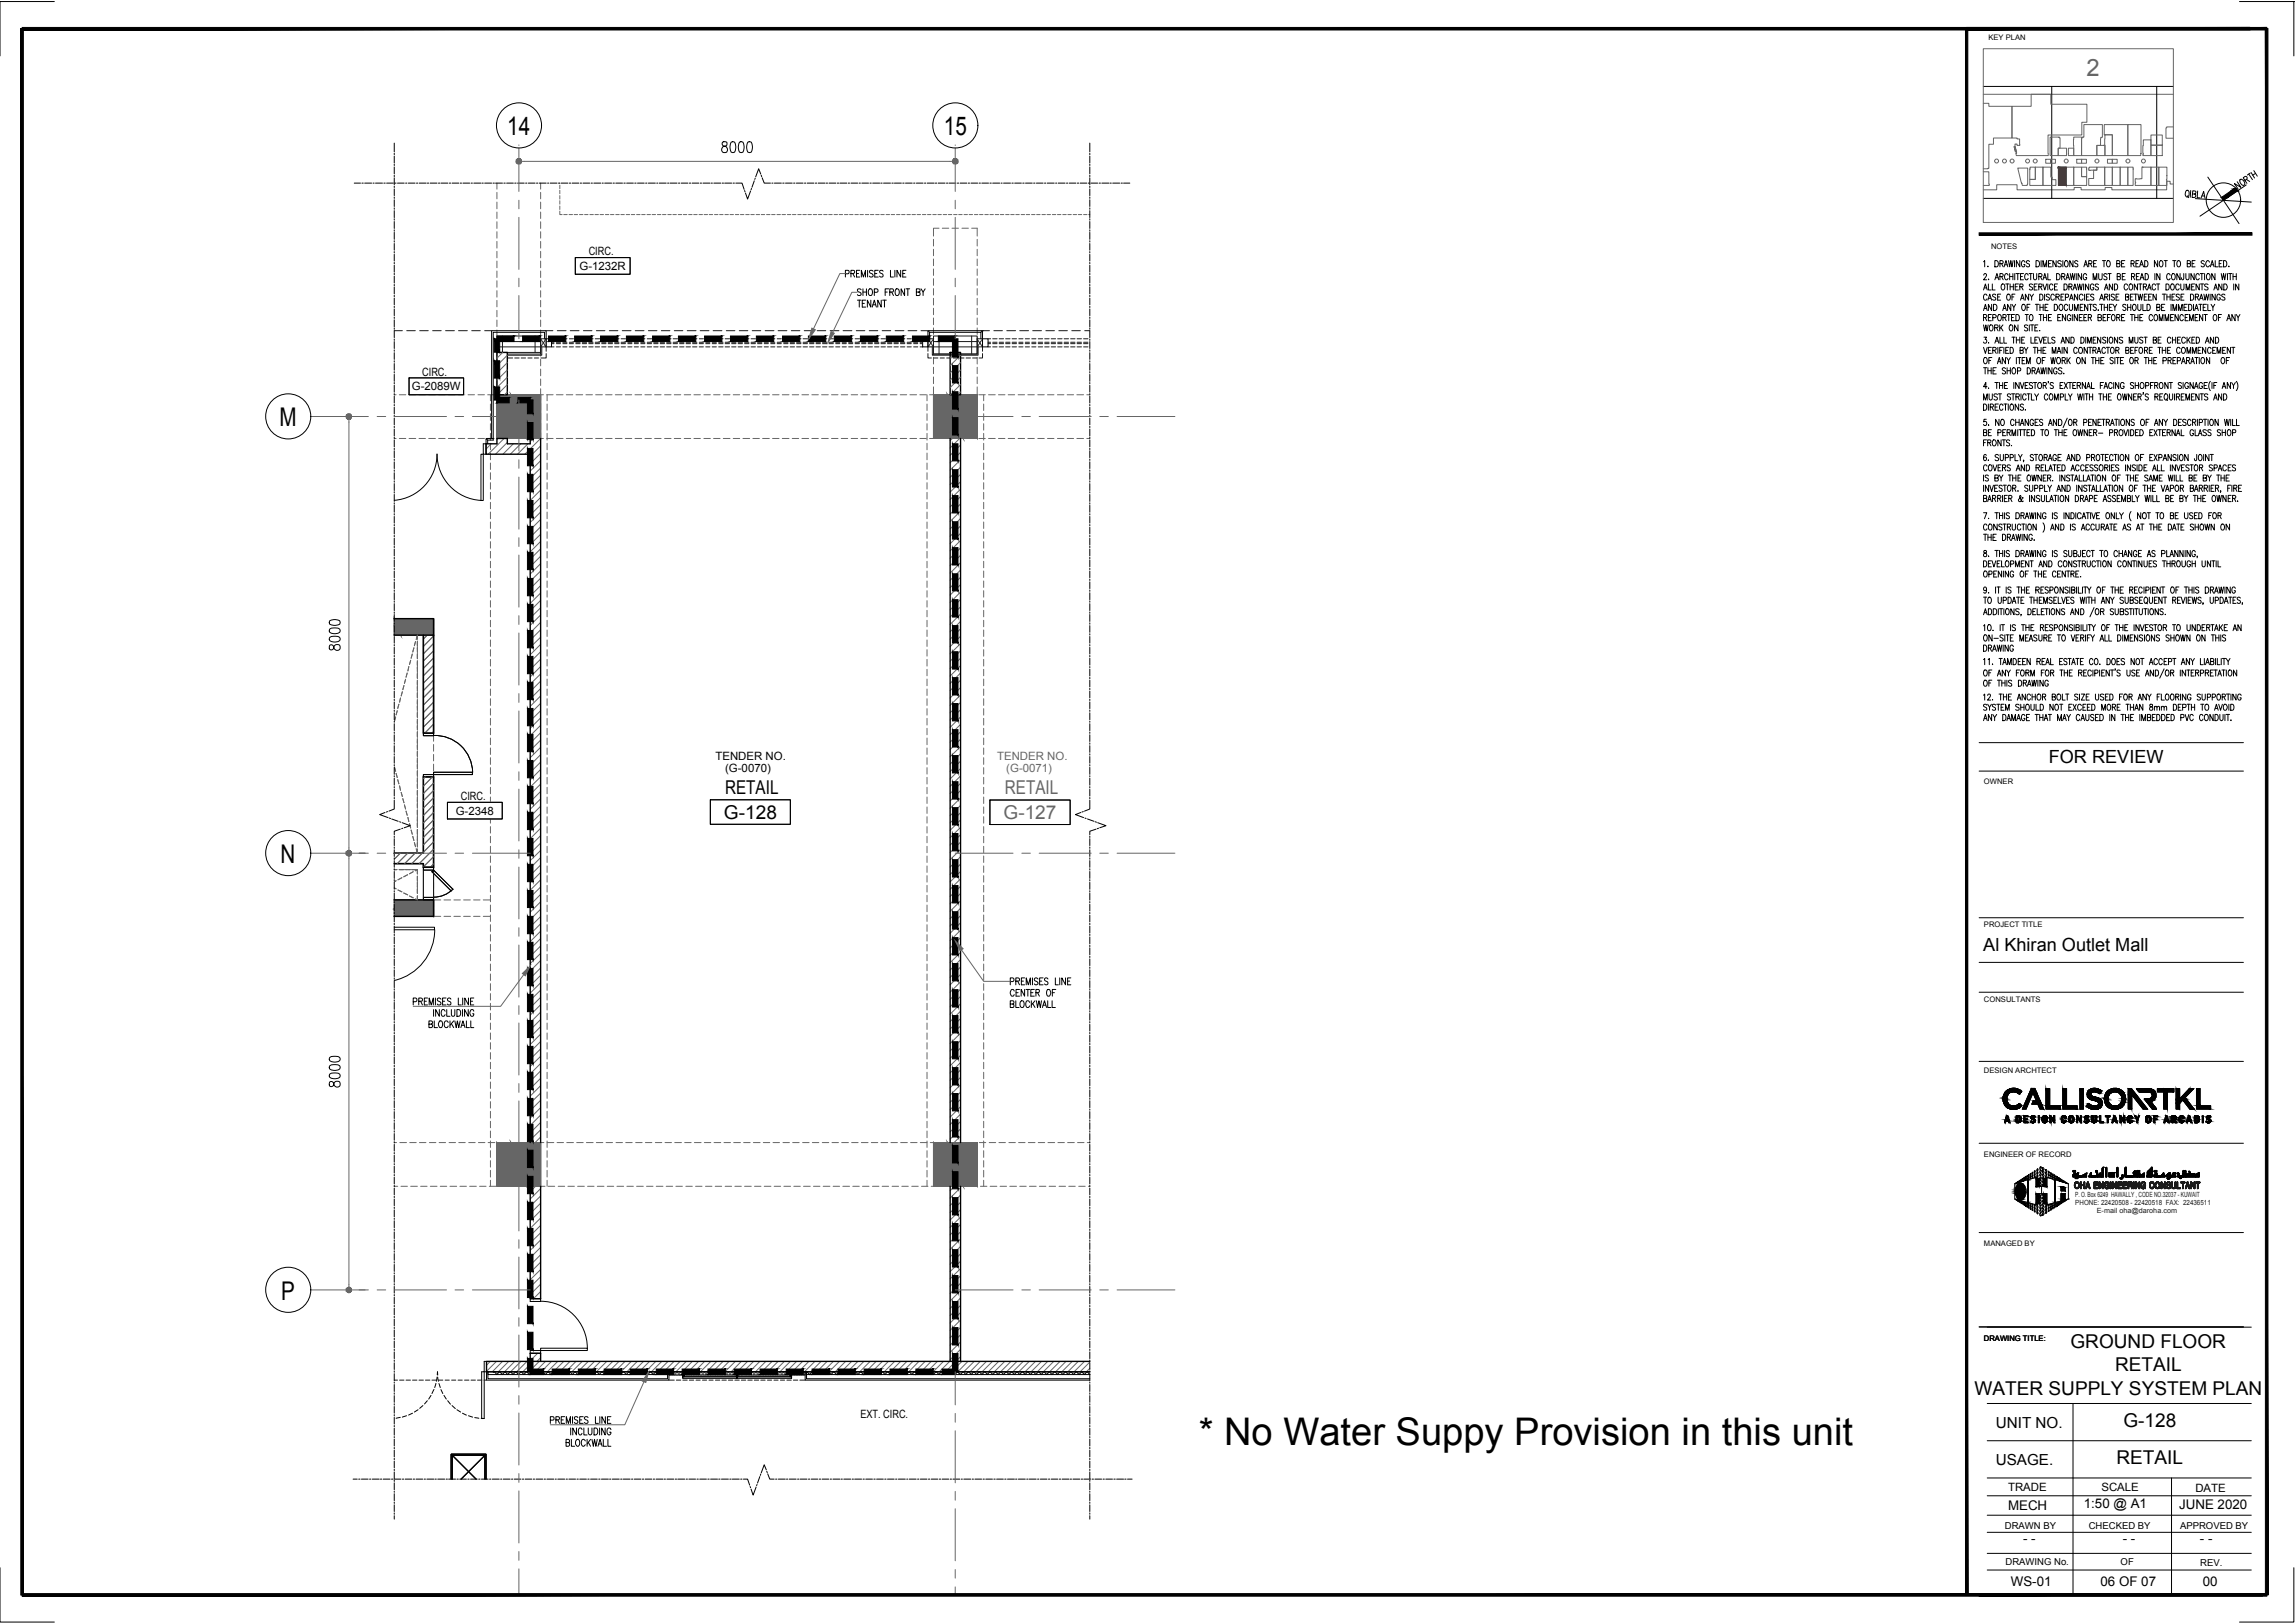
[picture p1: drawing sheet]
<svg xmlns="http://www.w3.org/2000/svg" width="420mm" height="297mm" viewBox="0 0 420 297" stroke-linecap="round" stroke-linejoin="round" font-family="sans-serif">
<defs><g id="words">
<text font-size="7" x="219.5" y="264.5">* No Water Suppy Provision in this unit</text>
<g font-size="4.7">
<text x="92.9" y="24.8">14</text>
<text x="172.8" y="24.8">15</text>
<text x="51.2" y="78">M</text>
<text x="51.4" y="157.9">N</text>
<text x="51.5" y="237.9">P</text>
</g>
<text font-size="4.4" fill="#666" x="382" y="13.9">2</text>
<g font-size="3.5">
<text x="132.5" y="149.8">G-128</text>
<text x="132.8" y="145.2">RETAIL</text>
<text x="379.1" y="246.7">GROUND FLOOR</text>
<text x="387.2" y="251">RETAIL</text>
<text x="361.5" y="255.3">WATER SUPPLY SYSTEM PLAN</text>
<text x="388.7" y="261.1">G-128</text>
<text x="387.5" y="267.9">RETAIL</text>
</g>
<g font-size="3.5" fill="#666">
<text x="183.7" y="149.9">G-127</text>
<text x="184" y="145.3">RETAIL</text>
</g>
<g font-size="3.3">
<text x="375.1" y="139.6">FOR REVIEW</text>
<text x="363.1" y="174.1">Al Khiran Outlet Mall</text>
</g>
<g font-size="2.8">
<text x="365.4" y="261.3">UNIT NO.</text>
<text x="365.4" y="268.1">USAGE.</text>
</g>
<g font-size="2.4">
<text x="381.5" y="276">1:50 @ A1</text>
<text x="367.6" y="276.4">MECH</text>
<text x="398.9" y="276.2">JUNE 2020</text>
<text x="370.4" y="282.4">- -</text>
<text x="388.6" y="282.3">- -</text>
<text x="402.8" y="282.3">- -</text>
<text x="368.1" y="290.2">WS-01</text>
<text x="384.6" y="290.2">06 OF 07</text>
<text x="403.3" y="290.2">00</text>
</g>
<g font-size="2.1">
<text x="107.8" y="46.7">CIRC.</text>
<text x="106.1" y="49.4">G-1232R</text>
<text x="75.4" y="71.4">G-2089W</text>
<text x="77.3" y="68.7">CIRC.</text>
<text x="131" y="139">TENDER NO.</text>
<text x="132.8" y="141.3">(G-0070)</text>
<text x="83.4" y="149.1">G-2348</text>
<text x="84.4" y="146.4">CIRC.</text>
<text x="157.5" y="259.5">EXT. CIRC.</text>
<text x="367.6" y="273">TRADE</text>
<text x="384.7" y="273">SCALE</text>
<text x="401.9" y="273">DATE</text>
</g>
<g font-size="2.1" fill="#666">
<text x="182.5" y="139.1">TENDER NO.</text>
<text x="184.2" y="141.3">(G-0071)</text>
</g>
<g font-size="1.7">
<text x="367" y="279.8">DRAWN BY</text>
<text x="382.4" y="279.8">CHECKED BY</text>
<text x="399.1" y="279.8">APPROVED BY</text>
<text x="367.2" y="286.5">DRAWING No.</text>
<text x="388.2" y="286.5">OF</text>
<text x="402.8" y="286.7">REV.</text>
</g>
<g font-size="1.4">
<text x="364" y="7.4">KEY PLAN</text>
<text x="364.5" y="45.6">NOTES</text>
<text x="363.2" y="143.5">OWNER</text>
<text x="363.2" y="169.7">PROJECT TITLE</text>
<text x="363.2" y="183.3">CONSULTANTS</text>
<text x="363.2" y="196.4">DESIGN ARCHTECT</text>
<text x="363.2" y="211.7">ENGINEER OF RECORD</text>
<text x="363.2" y="228.1">MANAGED BY</text>
<text x="363.2" y="245.3">DRAWING TITLE:</text>
</g>
<g font-size="1.3" fill="#1a1a1a">
<text x="379.9" y="219.1">P. O. Box 6249 HAWALLY , CODE NO.32037 - KUWAIT</text>
<text x="379.9" y="220.6">PHONE: 22420508 - 22420518 FAX: 22436511</text>
<text x="383.9" y="221.9">E-mail oha@daroha.com</text>
</g>
</g></defs>
<!-- layer: General Layout mezz$0$S-280-M_STRUCT_FRAME -->
<g fill="none" stroke="#666" stroke-width=".18">
<path d="M91 33.5v1.1M91 35.2v1.2M91 37v1.2M91 38.8v1.2M99 33.5v1.1M99 35.2v1.2M99 37v1.2M99 38.8v1.2M91 40.6v1.2M91 42.4v1.2M91 44.2v1.2M91 46v1.2"/>
<path d="M91 47.8v1.2M91 49.6v1.2M91 51.4v1.2M91 53.2v1.2M91 55v1.2M91 56.8v1.2M91 58.6v1.2M99 40.6v1.2M99 42.4v1.2M99 44.2v1.2M99 46v1.2M99 47.8v1.2"/>
<path d="M99 49.6v1.2M99 51.4v1.2M99 53.2v1.2M99 55v1.2M99 56.8v1.2M99 58.6v1.2M170.9 43.8v1.2M170.9 45.6v1.2M170.9 47.4v1.2M170.9 49.2v1.2M170.9 51v1.2M170.9 52.8v1.2"/>
<path d="M170.9 54.6v1.2M170.9 56.4v1.2M170.9 58.2v1.2M171.9 41.8h-1v1.4M172.5 41.8h1.2M174.3 41.8h1.2M176.1 41.8h1.2M177.9 41.8h1v1.4M178.9 43.8v1.2M178.9 45.6v1.2M178.9 47.4v1.2M178.9 49.2v1.2"/>
<path d="M178.9 51v1.2M178.9 52.8v1.2M178.9 54.6v1.2M178.9 56.4v1.2M178.9 58.2v1.2M72.2 72.2h.3M73.1 72.2h1.2M74.9 72.2h1.2M76.7 72.2h1.2M78.5 72.2h1.2M80.3 72.2h1.2M82.1 72.2h1.2"/>
<path d="M83.9 72.2h1.2M85.7 72.2h1.2M87.5 72.2h1.2M89.3 72.2h1.2M89.8 72.2v1.1M89.8 73.9v1.2M89.8 75.7v1.2M89.8 77.5v1.2M89.8 79.3v1.2M91 79.2v1h1M91 60.4v1.2M91 62.2v1.2"/>
<path d="M91 64v1.2M91 65.8v1.2M91 67.5v1.3M91 69.4v1.2M91 71.1v2.1M91 73.9v1.1M91 75.6v1.2M91 77.5v1.1M91 72.2h1.3M92.6 72.2h1.5M94.4 72.2h1.5M96.2 72.2h1.5"/>
<path d="M98 72.2h1v1M98.3 72.2h1.2M99 79.2v1h-1M99 60.4v1.2M99 62.2v1.2M99 64v1.2M99 65.8v1.2M99 67.5v1.3M99 69.4v1.2M99 71.1v1.1M99 73.9v1.1M99 75.6v1.2"/>
<path d="M99 77.5v1.1M100.1 72.2h1.2M100.2 72.2v1.1M100.2 73.9v1.2M100.2 75.7v1.2M100.2 77.5v1.2M100.2 79.3v1.2M101.9 72.2h1.2M103.7 72.2h1.2M105.5 72.2h1.2M107.3 72.2h1.2M109.1 72.2h1.2"/>
<path d="M110.9 72.2h1.2M112.6 72.2h1.3M114.5 72.2h1.2M116.2 72.2h1.3M118.1 72.2h1.2M119.8 72.2h1.2M121.7 72.2h1.2M123.4 72.2h1.2M125.3 72.2h1.1M127 72.2h1.2M128.9 72.2h1.1M130.6 72.2h1.2"/>
<path d="M132.4 72.2h1.2M134.2 72.2h1.2M136 72.2h1.2M137.8 72.2h1.2M139.6 72.2h1.2M141.4 72.2h1.2M143.2 72.2h1.2M145 72.2h1.2M146.8 72.2h1.2M148.6 72.2h1.2M150.4 72.2h1.2M152.2 72.2h1.2"/>
<path d="M154 72.2h1.2M155.8 72.2h1.2M157.6 72.2h1.2M159.4 72.2h1.2M161.2 72.2h1.2M163 72.2h1.2M164.8 72.2h1.2M166.6 72.2h1.2M168.4 72.2h1.2M169.7 72.2v1.1M169.7 73.9v1.2M169.7 75.7v1.2"/>
<path d="M169.7 77.5v1.2M169.7 79.3v1.2M170.2 72.2h1.2M170.9 60v1.2M170.9 61.8v1.2M170.9 63.6v1.2M170.9 65.4v1.2M170.9 67.2v1.2M170.9 69v1.2M170.9 70.8v1.4M172 72.2h1.2M173.8 72.2h1.2"/>
<path d="M175.6 72.2h1.2M177.4 72.2h1.2M178.9 60v1.2M178.9 61.8v1.2M178.9 63.6v1.2M178.9 65.4v1.2M178.9 67.2v1.2M178.9 69v1.2M178.9 70.8v1.4M179.2 72.2h1.2M180.1 72.2v1.1M180.1 73.9v1.2"/>
<path d="M180.1 75.7v1.2M180.1 77.5v1.2M180.1 79.3v1.2M181 72.2h1.2M182.8 72.2h1.2M184.6 72.2h1.2M186.4 72.2h1.2M188.2 72.2h1.2M190 72.2h1.2M191.8 72.2h1.2M193.6 72.2h1.2M195.4 72.2h1.2"/>
<path d="M197.1 72.2h1.3M199 72.2h.5M72.2 80.2h.3M73.1 80.2h1.2M74.9 80.2h1.2M76.7 80.2h1.2M78.5 80.2h1.2M80.3 80.2h1.2M82.1 80.2h1.2M83.9 80.2h1.2M85.7 80.2h1.2M87.5 80.2h1.2"/>
<path d="M89.3 80.2h1.2M89.8 81.1v1.2M89.8 82.9v1.2M89.8 84.7v1.2M89.8 86.5v1.2M89.8 88.3v1.2M89.8 90.1v1.2M89.8 91.9v1.2M89.8 93.7v1.2M89.8 95.5v1.2M89.8 97.3v1.2M89.8 99.1v1.2"/>
<path d="M91.1 80.2h1.2M92.6 80.2h1.5M94.4 80.2h1.5M96.2 80.2h1.5M98.3 80.2h1.2M100.1 80.2h1.2M100.2 81.1v1.2M100.2 82.9v1.2M100.2 84.7v1.2M100.2 86.5v1.2M100.2 88.3v1.2M100.2 90.1v1.2"/>
<path d="M100.2 91.9v1.2M100.2 93.7v1.2M100.2 95.5v1.2M100.2 97.3v1.2M100.2 99.1v1.2M101.9 80.2h1.2M103.7 80.2h1.2M105.5 80.2h1.2M107.3 80.2h1.2M109.1 80.2h1.2M110.9 80.2h1.2M112.6 80.2h1.3"/>
<path d="M114.5 80.2h1.2M116.2 80.2h1.3M118.1 80.2h1.2M119.8 80.2h1.2M121.7 80.2h1.2M123.4 80.2h1.2M125.3 80.2h1.1M127 80.2h1.2M128.9 80.2h1.1M130.6 80.2h1.2M132.4 80.2h1.2M134.2 80.2h1.2"/>
<path d="M136 80.2h1.2M137.8 80.2h1.2M139.6 80.2h1.2M141.4 80.2h1.2M143.2 80.2h1.2M145 80.2h1.2M146.8 80.2h1.2M148.6 80.2h1.2M150.4 80.2h1.2M152.2 80.2h1.2M154 80.2h1.2M155.8 80.2h1.2"/>
<path d="M157.6 80.2h1.2M159.4 80.2h1.2M161.2 80.2h1.2M163 80.2h1.2M164.8 80.2h1.2M166.6 80.2h1.2M168.4 80.2h1.2M169.7 81.1v1.2M169.7 82.9v1.2M169.7 84.7v1.2M169.7 86.5v1.2M169.7 88.3v1.2"/>
<path d="M169.7 90.1v1.2M169.7 91.9v1.2M169.7 93.7v1.2M169.7 95.5v1.2M169.7 97.3v1.2M169.7 99.1v1.2M170.2 80.2h1.2M172 80.2h1.2M173.8 80.2h1.2M175.6 80.2h1.2M177.4 80.2h1.2M179.2 80.2h1.2"/>
<path d="M180.1 81.1v1.2M180.1 82.9v1.2M180.1 84.7v1.2M180.1 86.5v1.2M180.1 88.3v1.2M180.1 90.1v1.2M180.1 91.9v1.2M180.1 93.7v1.2M180.1 95.5v1.2M180.1 97.3v1.2M180.1 99.1v1.2M181 80.2h1.2"/>
<path d="M182.8 80.2h1.2M184.6 80.2h1.2M186.4 80.2h1.2M188.2 80.2h1.2M190 80.2h1.2M191.8 80.2h1.2M193.6 80.2h1.2M195.4 80.2h1.2M197.1 80.2h1.3M199 80.2h.5M72.2 116.2h.1M72.2 113.2h.1"/>
<path d="M72.9 116.2h1.2M72.9 113.2h1.2M74.7 116.2h1.2M74.7 113.2h1.2M76.4 116.2v.8M76.4 117.6v1.2M76.4 119.4v1.2M76.5 116.2h1.2M76.5 113.2h1.2M78.3 113.2h1.1v1.2M79.4 115v1.2h-1.1M79.4 116.2v1.5"/>
<path d="M79.4 118.3v1.2M89.8 100.9v1.2M89.8 102.7v1.2M89.8 104.5v1.2M89.8 106.3v1.2M89.8 108.1v1.2M89.8 109.9v1.2M89.8 111.7v1.2M89.8 113.5v1.2M89.8 115.3v1.2M89.8 117.1v1.2M89.8 118.9v1.2"/>
<path d="M100.2 100.9v1.2M100.2 102.7v1.2M100.2 104.5v1.2M100.2 106.3v1.2M100.2 108.1v1.2M100.2 109.9v1.2M100.2 111.7v1.2M100.2 113.5v1.2M100.2 115.3v1.2M100.2 117.1v1.2M100.2 118.9v1.2M169.7 100.9v1.2"/>
<path d="M169.7 102.7v1.2M169.7 104.5v1.2M169.7 106.3v1.2M169.7 108.1v1.2M169.7 109.9v1.2M169.7 111.7v1.2M169.7 113.5v1.2M169.7 115.3v1.2M169.7 117.1v1.2M169.7 118.9v1.2M180.1 100.9v1.2M180.1 102.7v1.2"/>
<path d="M180.1 104.5v1.2M180.1 106.3v1.2M180.1 108.1v1.2M180.1 109.9v1.2M180.1 111.7v1.2M180.1 113.5v1.2M180.1 115.3v1.2M180.1 117.1v1.2M180.1 118.9v1.2M76.4 121.2v1.2M76.4 123v1.2M76.4 124.8v1.2"/>
<path d="M76.4 126.6v1.2M76.4 128.4v1.2M76.4 130.2v1.2M76.4 132v1.2M76.4 133.8v1.2M76.4 135.6v1.2M76.4 137.4v1.2M76.4 139.2v1.2M79.4 120.1v1.2M79.4 121.9v1.2M79.4 123.7v1.2M79.4 125.5v1.2"/>
<path d="M79.4 127.3v1.2M79.4 129.1v1.2M79.4 130.9v1.2M79.4 132.7v1.2M79.4 134.5v1.2M79.4 136.3v1.2M79.4 138.1v1.2M79.4 139.9v1.2M89.8 120.7v1.2M89.8 122.5v1.2M89.8 124.3v1.2M89.8 126.1v1.2"/>
<path d="M89.8 127.9v1.2M89.8 129.7v1.2M89.8 131.5v1.2M89.8 133.3v1.2M89.8 135.1v1.2M89.8 136.9v1.2M89.8 138.7v1.2M100.2 120.7v1.2M100.2 122.5v1.2M100.2 124.3v1.2M100.2 126.1v1.2M100.2 127.9v1.2"/>
<path d="M100.2 129.7v1.2M100.2 131.5v1.2M100.2 133.3v1.2M100.2 135.1v1.2M100.2 136.9v1.2M100.2 138.7v1.2M169.7 120.7v1.2M169.7 122.5v1.2M169.7 124.3v1.2M169.7 126.1v1.2M169.7 127.9v1.2M169.7 129.7v1.2"/>
<path d="M169.7 131.5v1.2M169.7 133.3v1.2M169.7 135.1v1.2M169.7 136.9v1.2M169.7 138.7v1.2M180.1 120.7v1.2M180.1 122.5v1.2M180.1 124.3v1.2M180.1 126.1v1.2M180.1 127.9v1.2M180.1 129.7v1.2M180.1 131.5v1.2"/>
<path d="M180.1 133.3v1.2M180.1 135.1v1.2M180.1 136.9v1.2M180.1 138.7v1.2M72.2 156.2h.4M72.2 159.2h.4M73.2 156.2h1.2M73.2 159.2h1.2M75 159.2h1.4v.6M76.4 141v1.2M76.4 142.8v1.2M76.4 144.6v1.2"/>
<path d="M76.4 146.4v1.2M76.4 148.2v1.2M76.4 150v1.2M76.4 151.8v1.2M76.4 153.6v1.2M76.4 155.3v.9h-1.4M79.4 141.7v1.2M79.4 143.5v1.2M79.4 145.3v1.2M79.4 147.1v1.2M79.4 148.9v1.2M79.4 150.7v1.2"/>
<path d="M79.4 152.5v1.2M79.4 154.2v1.2M79.4 156.1v1.2M79.4 157.8v1.2M79.4 159.7v1.2M89.8 140.5v1.2M89.8 142.3v1.2M89.8 144.1v1.2M89.8 145.9v1.2M89.8 147.7v1.2M89.8 149.5v1.2M89.8 151.3v1.2"/>
<path d="M89.8 153.1v1.1M89.8 154.9v1.2M89.8 156.7v1.1M89.8 158.5v1.2M100.2 140.5v1.2M100.2 142.3v1.2M100.2 144.1v1.2M100.2 145.9v1.2M100.2 147.7v1.2M100.2 149.5v1.2M100.2 151.3v1.2M100.2 153.1v1.1"/>
<path d="M100.2 154.9v1.2M100.2 156.7v1.1M100.2 158.5v1.2M169.7 140.5v1.2M169.7 142.3v1.2M169.7 144.1v1.2M169.7 145.9v1.2M169.7 147.7v1.2M169.7 149.5v1.2M169.7 151.3v1.2M169.7 153.1v1.1M169.7 154.9v1.2"/>
<path d="M169.7 156.7v1.1M169.7 158.5v1.2M180.1 140.5v1.2M180.1 142.3v1.2M180.1 144.1v1.2M180.1 145.9v1.2M180.1 147.7v1.2M180.1 149.5v1.2M180.1 151.3v1.2M180.1 153.1v1.1M180.1 154.9v1.2M180.1 156.7v1.1"/>
<path d="M180.1 158.5v1.2M72.2 164.7h.1M72.2 167.7h.1M72.5 167.7h1.5M72.9 164.7h1.2M74.3 167.7h1.5M74.7 164.7h1.2M76.1 167.7h1.5M76.4 160.4v1.3M76.4 162.2v1.2M76.4 164v.7M76.5 164.7h1.2"/>
<path d="M78.2 167.7h2.5M78.3 164.7h1.1v1.2M79.4 166.5v1.2h-1.5M79.4 163.3v1.4h1.3M79.4 161.4v1.2M81.3 164.7h1.2M81.3 167.7h1.2M83.1 164.7h1.2M83.1 167.7h1.2M84.9 164.7h1.2M84.9 167.7h1.2M86.7 164.7h1.2"/>
<path d="M86.7 167.7h1.2M88.5 164.7h1.3M88.5 167.7h1.3M89.8 160.3v1.1M89.8 162v1.3M89.8 163.9v1.1M89.8 165.6v1.3M89.8 167.5v1.1M89.8 169.2v1.3M89.8 171.1v1.1M89.8 172.8v1.3M89.8 174.7v1.1"/>
<path d="M89.8 176.4v1.3M89.8 178.3v1.1M100.2 160.3v1.1M100.2 162v1.3M100.2 163.9v1.1M100.2 165.6v1.3M100.2 167.5v1.1M100.2 169.2v1.3M100.2 171.1v1.1M100.2 172.8v1.3M100.2 174.7v1.1M100.2 176.4v1.3"/>
<path d="M100.2 178.3v1.1M169.7 160.3v1.1M169.7 162v1.3M169.7 163.9v1.1M169.7 165.6v1.3M169.7 167.5v1.1M169.7 169.2v1.3M169.7 171.1v1.1M169.7 172.8v1.3M169.7 174.7v1.1M169.7 176.4v1.3M169.7 178.3v1.1"/>
<path d="M180.1 160.3v1.1M180.1 162v1.3M180.1 163.9v1.1M180.1 165.6v1.3M180.1 167.5v1.1M180.1 169.2v1.3M180.1 171.1v1.1M180.1 172.8v1.3M180.1 174.7v1.1M180.1 176.4v1.3M180.1 178.3v1.1M89.8 180v1.3"/>
<path d="M89.8 181.8v1.2M89.8 183.6v1.3M89.8 185.4v1.2M89.8 187.2v1.2M89.8 189v1.2M89.8 190.8v1.2M89.8 192.6v1.2M89.8 194.4v1.2M89.8 196.2v1.2M89.8 198v1.2M89.8 199.8v1.2M100.2 180v1.3"/>
<path d="M100.2 181.8v1.2M100.2 183.6v1.3M100.2 185.4v1.2M100.2 187.2v1.2M100.2 189v1.2M100.2 190.8v1.2M100.2 192.6v1.2M100.2 194.4v1.2M100.2 196.2v1.2M100.2 198v1.2M100.2 199.8v1.2M169.7 180v1.3"/>
<path d="M169.7 181.8v1.2M169.7 183.6v1.3M169.7 185.4v1.2M169.7 187.2v1.2M169.7 189v1.2M169.7 190.8v1.2M169.7 192.6v1.2M169.7 194.4v1.2M169.7 196.2v1.2M169.7 198v1.2M169.7 199.8v1.2M180.1 180v1.3"/>
<path d="M180.1 181.8v1.2M180.1 183.6v1.3M180.1 185.4v1.2M180.1 187.2v1.2M180.1 189v1.2M180.1 190.8v1.2M180.1 192.6v1.2M180.1 194.4v1.2M180.1 196.2v1.2M180.1 198v1.2M180.1 199.8v1.2M72.2 217.1h.6"/>
<path d="M72.2 209.1h.4M73.2 209.1h1.2M73.4 217.1h1.2M75 209.1h1.2M75.2 217.1h1.2M76.8 209.1h1.2M77 217.1h1.2M78.6 209.1h1.2M78.8 217.1h1.2M80.4 209.1h1.2M80.6 217.1h1.2M82.2 209.1h1.2"/>
<path d="M82.4 217.1h1.2M84 209.1h1.2M84.2 217.1h1.2M85.8 209.1h1.2M86 217.1h1.2M87.6 209.1h1.2M87.8 217.1h1.2M89.4 209.1h1.2M89.6 217.1h1.2M89.8 201.6v1.2M89.8 203.4v1.2M89.8 205.2v1.2"/>
<path d="M89.8 207v1.2M89.8 208.8v1.2M89.8 210.6v1.2M89.8 212.4v1.2M89.8 214.2v1.2M89.8 216v1.1M91.2 209.1h1.2M91.4 217.1h1.2M93 209.1h1.2M93.2 217.1h1.2M94.8 209.1h1.2M95 217.1h1.2"/>
<path d="M96.6 209.1h1.2M96.8 217.1h1.2M98.4 209.1h1.2M98.6 217.1h1.2M100.2 209.1h1.2M100.2 201.6v1.2M100.2 203.4v1.2M100.2 205.2v1.2M100.2 207v1.2M100.2 208.8v1.2M100.2 210.6v1.2M100.2 212.4v1.2"/>
<path d="M100.2 214.2v1.2M100.2 216v1.1M100.4 217.1h1.2M102 209.1h1.2M102.2 217.1h1.2M103.8 209.1h1.2M104 217.1h1.2M105.6 209.1h1.2M105.7 217.1h1.3M107.4 209.1h1.2M107.6 217.1h1.2M109.2 209.1h1.2"/>
<path d="M109.3 217.1h1.3M111 209.1h1.1M111.2 217.1h1.2M112.8 209.1h1.2M112.9 217.1h1.3M114.6 209.1h1.1M114.8 217.1h1.2M116.4 209.1h1.2M116.5 217.1h1.3M118.2 209.1h1.1M118.4 217.1h1.1M120 209.1h1.2"/>
<path d="M120.1 217.1h1.3M121.8 209.1h1.1M122 217.1h1.1M123.5 209.1h1.3M123.7 217.1h1.2M125.3 209.1h1.2M125.6 217.1h1.1M127.1 209.1h1.3M127.3 217.1h1.2M128.9 209.1h1.2M129.2 217.1h1.1M130.7 209.1h1.3"/>
<path d="M130.9 217.1h1.2M132.5 209.1h1.2M132.8 217.1h1.1M134.3 209.1h1.3M134.5 217.1h1.2M136.1 209.1h1.2M136.3 217.1h1.2M137.9 209.1h1.2M138.1 217.1h1.2M139.7 209.1h1.2M139.9 217.1h1.2M141.5 209.1h1.2"/>
<path d="M141.7 217.1h1.2M143.3 209.1h1.2M143.5 217.1h1.2M145.1 209.1h1.2M145.3 217.1h1.2M146.9 209.1h1.2M147.1 217.1h1.2M148.7 209.1h1.2M148.9 217.1h1.2M150.5 209.1h1.2M150.7 217.1h1.2M152.3 209.1h1.2"/>
<path d="M152.5 217.1h1.2M154.1 209.1h1.2M154.3 217.1h1.2M155.9 209.1h1.2M156.1 217.1h1.2M157.7 209.1h1.2M157.9 217.1h1.2M159.5 209.1h1.2M159.7 217.1h1.2M161.3 209.1h1.2M161.5 217.1h1.2M163.1 209.1h1.2"/>
<path d="M163.3 217.1h1.2M164.9 209.1h1.2M165.1 217.1h1.2M166.7 209.1h1.2M166.9 217.1h1.2M168.5 209.1h1.2M168.7 217.1h1.2M169.7 201.6v1.2M169.7 203.4v1.2M169.7 205.2v1.2M169.7 207v1.2M169.7 208.8v1.2"/>
<path d="M169.7 210.6v1.2M169.7 212.4v1.2M169.7 214.2v1.2M169.7 216v1.1M170.3 209.1h1.2M170.5 217.1h1.2M172.1 209.1h1.2M172.3 217.1h1.2M173.9 209.1h1.2M174.1 217.1h1.2M175.7 209.1h1.2M175.9 217.1h1.2"/>
<path d="M177.5 209.1h1.2M177.7 217.1h1.2M179.3 209.1h1.2M179.5 217.1h1.2M180.1 201.6v1.2M180.1 203.4v1.2M180.1 205.2v1.2M180.1 207v1.2M180.1 208.8v1.2M180.1 210.6v1.2M180.1 212.4v1.2M180.1 214.2v1.2"/>
<path d="M180.1 216v1.1M181.1 209.1h1.2M181.3 217.1h1.2M182.9 209.1h1.2M183.1 217.1h1.2M184.7 209.1h1.2M184.9 217.1h1.2M186.5 209.1h1.2M186.7 217.1h1.2M188.3 209.1h1.2M188.5 217.1h1.2M190.1 209.1h1.2"/>
<path d="M190.3 217.1h1.2M191.9 209.1h1.2M192.1 217.1h1.2M193.7 209.1h1.2M193.9 217.1h1.2M195.5 209.1h1.2M195.7 217.1h1.1M197.3 209.1h1.2M197.5 217.1h1.2M199.1 209.1h.4M199.3 217.1h.2"/>
</g>
<!-- layer: General Layout mezz$0$S-280-M_COLUMN -->
<path d="M170.9 72.2h8v8h-8zM91 209.1h8v8h-8zM170.9 209.1h8v8h-8z" fill="none" stroke="#666" stroke-width=".18"/>
<!-- layer: 01_GROUND FLOOR PLAN$0$A-PLUM-FIXT -->
<path d="M82.6 270.7v-4.6h6.4v4.6M82.8 266.3h6l-4.4 4.4M82.8 266.3l4.4 4.4M82.8 266.3v4.4M88.8 266.3v4.4" fill="none" stroke="#000" stroke-width=".18"/>
<!-- layer: 01_GROUND FLOOR PLAN$0$ae-00-col-gf-x$0$A-COL -->
<path d="M91 72.2h8v8h-8zM170.9 72.2h8v8h-8zM91 209.1h8v8h-8zM170.9 209.1h8v8h-8z" fill="none" stroke="#666" stroke-width=".18"/>
<!-- layer: 01_GROUND FLOOR PLAN$0$ae-00-col-gf-x$0$A-COL-HATCH -->
<g fill="#666" stroke="#666" stroke-width=".18">
<path d="M93.6 72.2h5.4v8z"/>
<path d="M93.6 72.2l5.4 8h-2.6z"/>
<path d="M173.5 72.2h5.4v8z"/>
<path d="M173.5 72.2l5.4 8h-2.6z"/>
<path d="M173.5 209.1h5.4v8z"/>
<path d="M173.5 209.1l5.4 8h-2.6z"/>
<path d="M93.6 209.1h5.4v8z"/>
<path d="M93.6 209.1l5.4 8h-2.6z"/>
<path d="M91 72.2l5.4 8-2.8-8zM91 72.2l5.4 8h-5.4z"/>
<path d="M170.9 72.2l5.4 8-2.8-8zM170.9 72.2l5.4 8h-5.4z"/>
<path d="M170.9 209.1l5.4 8-2.8-8zM170.9 209.1l5.4 8h-5.4z"/>
<path d="M91 209.1l5.4 8-2.8-8zM91 209.1l5.4 8h-5.4z"/>
<path d="M170.9 209.1l5.4 8-2.8-8zM170.9 209.1l5.4 8h-5.4z"/>
<path d="M91 209.1l5.4 8-2.8-8zM91 209.1l5.4 8h-5.4z"/>
<path d="M91 72.2l5.4 8-2.8-8zM91 72.2l5.4 8h-5.4z"/>
<path d="M170.9 72.2l5.4 8-2.8-8zM170.9 72.2l5.4 8h-5.4z"/>
</g>
<!-- layer: 01_GROUND FLOOR PLAN$0$ae-00-col-gf-x$0$A-CON_WALL -->
<path d="M72.2 113.2h7.2v3h-7.2M72.2 164.7h7.2v3h-7.2" fill="none" stroke="#000" stroke-width=".25"/>
<!-- layer: 01_GROUND FLOOR PLAN$0$ae-00-col-gf-x$0$A-CON-WALL-HATCH -->
<g fill="#666" stroke="#666" stroke-width=".18">
<path d="M77.4 113.2h2v3z"/>
<path d="M72.2 114.5l1.1 1.7h-1.1z"/>
<path d="M77.4 164.7h2v3z"/>
<path d="M72.2 164.7h5.2l-5.2 1.7z"/>
<path d="M72.2 113.2l1.1 3-1.1-1.7zM72.2 113.2l1.1 3 4.1-3zM73.3 116.2l4.1-3 2 3z"/>
<path d="M72.2 166.4l7.2 1.3h-7.2zM72.2 166.4l7.2 1.3-2-3z"/>
<path d="M72.2 113.2l1.1 3-1.1-1.7zM72.2 113.2l1.1 3 4.1-3zM73.3 116.2l4.1-3 2 3z"/>
<path d="M72.2 166.4l7.2 1.3h-7.2zM72.2 166.4l7.2 1.3-2-3z"/>
</g>
<!-- layer: 01_GROUND FLOOR PLAN$0$ae-00-col-gf-x$0$A-WALL_INT -->
<path d="M77.5 116.2v18h1.9v-18M72.2 156.2h5.3v-14h1.9v16.5h-1.9v-.6h-5.3" fill="none" stroke="#000" stroke-width=".25"/>
<!-- layer: 01_GROUND FLOOR PLAN$0$ae-00-col-gf-x$0$A-WA-HATCH -->
<g fill="none" stroke="#666" stroke-width=".18">
<path d="M78.2 116.2l-.7 .8M79.4 116.4l-1.9 1.9M79.4 117.8l-1.9 1.9M79.4 119.1l-1.9 1.9M79.4 120.4l-1.9 1.9M79.4 121.8l-1.9 1.9M79.4 123.1l-1.9 1.9M79.4 124.5l-1.9 1.9M79.4 125.8l-1.9 1.9M79.4 127.2l-1.9 1.9M79.4 128.5l-1.9 1.9M79.4 129.9l-1.9 1.9"/>
<path d="M79.4 131.2l-1.9 1.9M79.4 132.5l-1.6 1.7M79.4 133.9l-.3 .3M73.3 156.2l-1.1 1.1M74.6 156.2l-1.9 1.9M76 156.2l-1.9 1.9M77.3 156.2l-1.9 1.9M77.9 142.2l-.4 .3M79.2 142.2l-1.7 1.7M79.4 143.3l-1.9 1.9M79.4 144.7l-1.9 1.8M79.4 146l-1.9 1.9"/>
<path d="M79.4 147.3l-1.9 2M79.4 148.7l-1.9 1.9M79.4 150.1l-1.9 1.9M79.4 151.4l-1.9 1.9M79.4 152.7l-1.9 1.9M79.4 154.1l-1.9 1.9M79.4 155.4l-2.6 2.7M79.4 156.8l-1.9 1.9M79.4 158.1l-.6 .6"/>
</g>
<!-- layer: 01_GROUND FLOOR PLAN$0$ae-00-col-gf-x$0$A-FLOR-OVHD -->
<g fill="none" stroke="#666" stroke-width=".18">
<path d="M75.5 119.7l-.2 .8M75.8 118.6l-.2 .7M76.1 117.4l-.2 .8M76.4 117v-.8l-.2 .8M76.4 117.3v.8M76.4 118.6v.7M76.4 119.7v.8M72.4 131.2l-.2 .8M72.7 130.1l-.2 .7M73 128.9l-.2 .8M73.3 127.7l-.1 .8M73.7 126.6l-.3 .8"/>
<path d="M74 125.5l-.3 .7M74.3 124.3l-.3 .8M74.5 123.2l-.2 .7M74.8 122l-.1 .8M75.2 120.8l-.2 .8M76.4 120.9v.8M76.4 122.1v.8M76.4 123.3v.8M76.4 124.5v.8M76.4 125.7v.8M76.4 126.9v.8M76.4 128v.8"/>
<path d="M76.4 129.2v.8M76.4 130.5v.7M76.4 131.6v.8M76.4 132.8v.8M76.4 134v.8M76.4 135.2v.8M76.4 136.4v.8M76.4 137.6v.8M76.4 138.8v.8M76.4 139.9v.8M72.2 159.2h.5M72.2 140.4l.2 .8"/>
<path d="M72.5 141.5l.2 .8M72.8 142.7l.2 .8M73.1 159.2h.8M73.2 143.8l.1 .8M73.4 145l.3 .8M73.7 146.2l.3 .7M74 147.3l.3 .8M74.3 159.2h.8M74.3 148.4l.2 .8M74.7 149.6l.1 .8M75 150.7l.2 .8M75.3 151.9l.2 .8"/>
<path d="M75.5 159.2h.9v.8M75.6 153.1l.2 .7M75.6 159.5l-.6 .4M75.9 154.2l.2 .8M76.2 155.3l.2 .9v-.8M76.4 141.1v.8M76.4 142.4v.7M76.4 143.5v.8M76.4 144.7v.8M76.4 145.9v.8M76.4 147.1v.8M76.4 148.3v.8"/>
<path d="M76.4 149.5v.8M76.4 150.7v.8M76.4 151.8v.8M76.4 153v.8M76.4 154.2v.8M76.4 159.2l-.4 .2M72.2 162.5l.3 .2M72.5 161.2l-.3 .2M72.9 162.9l.7 .3M73.6 160.6l-.7 .4M73.9 163.4l.7 .4M74.6 160.1l-.7 .4"/>
<path d="M75 164l.6 .3M76.4 160.3v.8M76.4 161.5v.8M76.4 162.7v.8M76.4 163.9v.8l-.4-.2"/>
</g>
<!-- layer: 01_GROUND FLOOR PLAN$0$ae-00-col-gf-x$0$A-DOOR -->
<path d="M77.5 134.2v.4h1.9v-.4M79.4 134.6a6.9 6.9 0 0 1 7.1 6.7M77.5 142.2v-.4h1.9v.4M77.5 158.7h1.9v.5h-1.9zM79.4 141.3h7.1v.5h-7.1zM77.5 164.2h1.9v.5h-1.9zM82.6 163.1l-3.5-3.6 .3-.3 3.5 3.5-1.3 1-1.1 .4-1.1 .1" fill="none" stroke="#000" stroke-width=".18"/>
<path d="M77.5 159.2v5M79.4 159.2v5" fill="none" stroke="#1a1a1a" stroke-width=".18"/>
<!-- layer: 01_GROUND FLOOR PLAN$0$A-WA-HATCH -->
<g fill="none" stroke="#666" stroke-width=".18">
<path d="M92 64.5l-1 1.1M92.9 65l-1.9 1.9M92.9 66.4l-1.9 1.9M92.9 67.7l-1.9 1.9M92.9 69l-1.9 1.9M92.9 70.4l-1.9 1.8M92.9 71.7l-.5 .5M175 64.5l-1.1 1.1M175.9 65l-2 1.9M175.9 66.4l-2 1.9M175.9 67.7l-2 1.9M175.9 69l-2 1.9"/>
<path d="M175.9 70.4l-1.9 1.8M175.9 71.7l-.6 .5M89.9 81.2l-.9 1M92.3 80.2l-2.9 2.9M92.9 81l-2.2 2.1M94 81.2l-1.9 1.9M95.3 81.2l-1.9 1.9M96.6 81.2l-1.9 1.9M97.7 80.2l-.6 .6M99 80.2l-2.9 2.9M99 81.6l-1.9 1.9M99 83l-1.9 1.9"/>
<path d="M99 84.3l-1.9 1.9M99 85.7l-1.9 1.8M99 87l-1.9 1.9M99 88.3l-1.9 1.9M99 89.7l-1.9 1.9M99 91l-1.9 1.9M99 92.4l-1.9 1.9M99 93.7l-1.9 1.9M99 95.1l-1.9 1.9M99 96.4l-1.9 1.9M99 97.8l-1.9 1.8M99 99.1l-1.9 1.9"/>
<path d="M173.9 80.2h2M174.4 80.2l-.5 .4M175.7 80.2l-1.8 1.8M175.9 81.4l-2 1.9M175.9 82.8l-2 1.9M175.9 84.1l-2 1.9M175.9 85.5l-2 1.9M175.9 86.8l-2 1.9M175.9 88.2l-2 1.9M175.9 89.5l-2 1.9M175.9 90.9l-2 1.9M175.9 92.2l-2 1.9"/>
<path d="M175.9 93.5l-2 1.9M175.9 94.9l-2 1.9M175.9 96.3l-2 1.9M175.9 97.6l-2 1.9M175.9 98.9l-2 1.9M99 100.4l-1.9 1.9M99 101.8l-1.9 1.9M99 103.2l-1.9 1.9M99 104.5l-1.9 1.9M99 105.8l-1.9 1.9M99 107.2l-1.9 1.9M99 108.5l-1.9 1.9"/>
<path d="M99 109.9l-1.9 1.9M99 111.2l-1.9 1.9M99 112.6l-1.9 1.9M99 113.9l-1.9 1.9M99 115.3l-1.9 1.9M99 116.6l-1.9 1.9M99 117.9l-1.9 1.9M99 119.3l-1.9 1.9M175.9 100.3l-2 1.9M175.9 101.6l-2 1.9M175.9 103l-2 1.9M175.9 104.3l-2 1.9"/>
<path d="M175.9 105.6l-2 2M175.9 107l-2 1.9M175.9 108.4l-2 1.9M175.9 109.7l-2 1.9M175.9 111.1l-2 1.8M175.9 112.4l-2 1.9M175.9 113.7l-2 1.9M175.9 115.1l-2 1.9M175.9 116.4l-2 1.9M175.9 117.8l-2 1.9M175.9 119.1l-2 1.9M99 120.6l-1.9 1.9"/>
<path d="M99 122l-1.9 1.9M99 123.3l-1.9 1.9M99 124.7l-1.9 1.9M99 126l-1.9 1.9M99 127.4l-1.9 1.9M99 128.7l-1.9 1.9M99 130.1l-1.9 1.8M99 131.4l-1.9 1.9M99 132.7l-1.9 1.9M99 134.1l-1.9 1.9M99 135.5l-1.9 1.9M99 136.8l-1.9 1.9"/>
<path d="M99 138.1l-1.9 1.9M99 139.5l-1.9 1.9M175.9 120.5l-2 1.9M175.9 121.8l-2 1.9M175.9 123.2l-2 1.9M175.9 124.5l-2 1.9M175.9 125.8l-2 1.9M175.9 127.2l-2 1.9M175.9 128.6l-2 1.9M175.9 129.9l-2 1.9M175.9 131.2l-2 1.9M175.9 132.6l-2 1.9"/>
<path d="M175.9 133.9l-2 1.9M175.9 135.3l-2 1.9M175.9 136.6l-2 1.9M175.9 138l-2 1.9M175.9 139.3l-2 1.9M99 157l-1.9 1.9M99 158.3l-1.9 1.9M99 159.7l-1.9 1.9M99 140.8l-1.9 1.9M99 142.2l-1.9 1.8M99 143.5l-1.9 1.9M99 144.9l-1.9 1.9"/>
<path d="M99 146.2l-1.9 1.9M99 147.6l-1.9 1.9M99 148.9l-1.9 1.9M99 150.2l-1.9 1.9M99 151.6l-1.9 1.9M99 152.9l-1.9 1.9M99 154.3l-1.9 1.9M99 155.6l-1.9 1.9M175.9 140.7l-2 1.9M175.9 142l-2 1.9M175.9 143.4l-2 1.8M175.9 144.7l-2 1.9"/>
<path d="M175.9 146l-2 1.9M175.9 147.4l-2 1.9M175.9 148.7l-2 1.9M175.9 150.1l-2 1.9M175.9 151.4l-2 1.9M175.9 152.8l-2 1.9M175.9 154.1l-2 1.9M175.9 155.5l-2 1.8M175.9 156.8l-2 1.9M175.9 158.1l-2 1.9M175.9 159.5l-2 1.9M99 161l-1.9 1.9"/>
<path d="M99 163.7l-1.9 1.9M99 165l-1.9 1.9M99 166.4l-1.9 1.9M99 170.4l-1.9 1.9M99 171.8l-1.9 1.9M99 173.1l-1.9 1.9M99 175.8l-1.9 1.9M99 177.2l-1.9 1.9M99 178.5l-1.9 1.9M99 179.9l-1.9 1.9M99 162.3l-1.9 1.9M99 167.8l-1.9 1.8"/>
<path d="M99 169.1l-1.9 1.9M99 174.5l-1.9 1.8M175.9 160.9l-2 1.9M175.9 162.2l-2 1.9M175.9 163.5l-2 1.9M175.9 164.9l-2 1.9M175.9 166.2l-2 1.9M175.9 167.6l-2 1.9M175.9 168.9l-2 1.9M175.9 170.3l-2 1.9M175.9 171.6l-2 1.9M175.9 173l-2 1.9"/>
<path d="M175.9 174.3l-2 1.9M175.9 175.6l-2 1.9M175.9 177l-2 1.9M175.9 178.3l-2 1.9M175.9 179.7l-2 1.9M99 182.5l-1.9 1.9M99 183.9l-1.9 1.9M99 185.2l-1.9 1.9M99 186.6l-1.9 1.9M99 189.3l-1.9 1.9M99 190.6l-1.9 1.9M99 192l-1.9 1.9"/>
<path d="M99 196l-1.9 1.9M99 197.3l-1.9 1.9M99 198.7l-1.9 1.9M99 181.2l-1.9 1.9M99 187.9l-1.9 1.9M99 193.3l-1.9 1.9M99 194.6l-1.9 1.9M175.9 181l-2 1.9M175.9 182.4l-2 1.9M175.9 183.7l-2 1.9M175.9 185.1l-2 1.9M175.9 186.4l-2 1.9"/>
<path d="M175.9 187.8l-2 1.8M175.9 189.1l-2 1.9M175.9 190.4l-2 1.9M175.9 191.8l-2 1.9M175.9 193.2l-2 1.9M175.9 194.5l-2 1.9M175.9 195.8l-2 1.9M175.9 197.2l-2 1.9M175.9 198.5l-2 1.9M175.9 199.9l-2 1.8M98 217.1l-.9 1M99 201.4l-1.9 1.9"/>
<path d="M99 202.7l-1.9 1.9M99 204.1l-1.9 1.9M99 205.4l-1.9 1.9M99 208.1l-1 1M99 217.5l-1.9 1.9M99 218.9l-1.9 1.9M99 200.1l-1.9 1.8M99 206.8l-1.9 1.8M173.9 217.1h2M173.9 209.1h2M174.8 217.1l-.9 .8M175.9 201.2l-2 1.9"/>
<path d="M175.9 202.6l-2 1.9M175.9 203.9l-2 1.9M175.9 205.3l-2 1.9M175.9 206.6l-2 1.9M175.9 207.9l-1.2 1.2M175.9 217.4l-2 1.9M175.9 218.7l-2 1.9M99 221.6l-1.9 1.9M99 222.9l-1.9 1.9M99 224.3l-1.9 1.9M99 226.9l-1.9 1.9M99 228.3l-1.9 1.9"/>
<path d="M99 229.6l-1.9 1.9M99 231l-1.9 1.9M99 233.7l-1.9 1.9M99 235l-1.9 1.9M99 236.4l-1.3 1.3M99 220.2l-1.9 1.9M99 225.6l-1.9 1.9M99 232.4l-1.9 1.8M175.9 220l-2 1.9M175.9 221.4l-2 1.9M175.9 222.7l-2 1.9M175.9 224.1l-2 1.9"/>
<path d="M175.9 225.5l-2 1.8M175.9 226.8l-2 1.9M175.9 228.1l-2 1.9M175.9 229.5l-2 1.9M175.9 230.8l-2 1.9M175.9 232.2l-2 1.8M175.9 233.5l-2 1.9M175.9 234.9l-2 1.9M175.9 236.2l-2 1.9M175.9 237.6l-2 1.9M175.9 238.9l-2 1.9M97.1 247.7h.1"/>
<path d="M97.1 249.2h1.9M98.4 247.7l-1.3 1.3M99 248.5l-.7 .7M173.9 249.2h2M175.9 240.2l-2 1.9M175.9 241.6l-2 1.9M175.9 242.9l-2 1.9M175.9 244.3l-2 1.9M175.9 245.6l-2 1.9M175.9 247l-2 1.9M175.9 248.3l-.9 .9"/>
</g>
<!-- layer: 01_GROUND FLOOR PLAN$0$ae-00-gf ef-00-x$0$A-325-M_DOOR -->
<g fill="none" stroke="#000" stroke-width=".18">
<path d="M73.3 259.4l-.8 .2M74.4 259.1l-.7 .3M75.5 258.6l-.7 .4M76.5 258l-.6 .4M77.4 257.2l-.6 .6M78.2 256.4l-.5 .5M78.9 255.4l-.4 .7M79.5 254.3l-.4 .7M79.8 253.2l-.2 .7M80 252l-.1 .8M80.1 251.6v-.5v.6M80.1 252l.2 .8"/>
<path d="M80.3 253.2l.3 .7M80.7 254.3l.4 .7M81.3 255.4l.4 .7M82 256.4l.5 .6M82.8 257.2l.6 .6M83.7 258l.6 .4M84.7 258.6l.7 .4M85.8 259.1l.7 .3M86.9 259.4l.8 .2M88.1 259.6h.5M88.6 249.2h.5v1.9h-.5v8.5h-.4v-8.5h.4z"/>
</g>
<!-- layer: 01_GROUND FLOOR PLAN$0$ae-00-gf ef-00-x$0$SKIN-INSULATION -->
<g fill="none" stroke="#000" stroke-width=".18">
<path d="M89.3 251.1h32.9v.5h-32.9zM90.5 251.1l-.2 .1M90.5 251.1l.5 .5M91.4 251.1l-.5 .5M91.5 251.1l.5 .5M91.9 251.6l.6-.5 .5 .5M93.4 251.1l-.5 .5M93.5 251.1l.4 .5 .5-.5M94.4 251.1l.6 .5M95.4 251.1l-.5 .5M95.4 251.1l.5 .5M96.4 251.1l-.5 .5"/>
<path d="M96.4 251.1l.5 .5M97.4 251.1l-.5 .5M97.4 251.1l.5 .5M98.3 251.1l-.4 .5M98.4 251.1l.5 .5M98.8 251.6l.6-.5 .5 .5M100.3 251.1l-.5 .5M100.4 251.1l.5 .5M101.3 251.1l-.5 .5M101.3 251.1l.6 .5M101.8 251.6l.5-.5 .5 .5M103.3 251.1l-.5 .5"/>
<path d="M103.3 251.1l.5 .5M104.3 251.1l-.5 .5M104.3 251.1l.5 .5M104.8 251.6l.5-.5 .5 .5M106.3 251.1l-.6 .5M106.3 251.1l.5 .5M107.2 251.1l-.5 .5M107.3 251.1l.5 .5M108.2 251.1l-.5 .5M108.2 251.1l.6 .5M109.2 251.1l-.5 .5M109.3 251.1l.4 .5 .5-.5"/>
<path d="M110.2 251.1l.5 .5M111.2 251.1l-.5 .5M111.2 251.1l.5 .5M111.7 251.6l.5-.5 .5 .5M113.2 251.1l-.6 .5M113.2 251.1l.5 .5M114.1 251.1l-.5 .5M114.2 251.1l.5 .5M114.6 251.6l.5-.5 .6 .5M116.1 251.1l-.5 .5M116.2 251.1l.4 .5M117.1 251.1l-.5 .5"/>
<path d="M117.1 251.1l.5 .5M117.6 251.6l.5-.5 .5 .5M119.1 251.1l-.5 .5M119.1 251.1l.5 .5M120.1 251.1l-.6 .5M120.1 251.1l.5 .5M121 251.1l-.4 .5M121.1 251.1l.5 .5M122 251.1l-.5 .5M122.1 251.1l.1 .1M147.7 251.1h.1M147.7 251.1l.5 .5"/>
<path d="M148.7 251.1l-.5 .5M148.7 251.1l.5 .5M149.6 251.1l-.4 .5M149.7 251.1l.5 .5M150.2 251.6l.5-.5 .5 .5M151.6 251.1l-.5 .5M151.7 251.1l.5 .5M152.6 251.1l-.5 .5M152.7 251.1l.5 .5M153.1 251.6l.5-.5 .5 .5M154.6 251.1l-.5 .5M154.6 251.1l.6 .5"/>
<path d="M155.6 251.1l-.5 .5M155.6 251.1l.5 .5M157.6 251.1l-.5 .5-.5-.5-.5 .5M157.6 251.1l.5 .5M158.5 251.1l-.5 .5M158.6 251.1l.5 .5M159.5 251.1l-.5 .5M159.6 251.1l.5 .5M160.5 251.1l-.5 .5M160.6 251.1l.4 .5 .5-.5M161.5 251.1l.6 .5M162.5 251.1l-.5 .5"/>
<path d="M162.5 251.1l.5 .5M163 251.6l.5-.5 .5 .5M164.5 251.1l-.5 .5M164.5 251.1l.5 .5M165.4 251.1l-.4 .5M165.5 251.1l.5 .5M165.9 251.6l.6-.5 .5 .5M167.4 251.1l-.5 .5M167.5 251.1l.5 .5M168.4 251.1l-.5 .5M168.4 251.1l.6 .5M168.9 251.6l.5-.5 .5 .5"/>
<path d="M170.4 251.1l-.5 .5M170.4 251.1l.5 .5M171.4 251.1l-.5 .5M171.4 251.1l.5 .5M172.3 251.1l-.4 .5M172.4 251.1l.4 .5 .6-.5M173.4 251.1l.5 .5M174.3 251.1l-.5 .5M174.4 251.1l.5 .5M175.3 251.1l-.5 .5M175.3 251.1l.6 .5M176.3 251.1l-.5 .5"/>
<path d="M176.4 251.1l.4 .5 .5-.5M177.3 251.1l.5 .5M178.3 251.1l-.5 .5M178.3 251.1l.5 .5M178.8 251.6l.5-.5 .5 .5M180.3 251.1l-.6 .5M180.3 251.1l.5 .5M181.2 251.1l-.5 .5M181.3 251.1l.5 .5M181.7 251.6l.5-.5 .6 .5M183.2 251.1l-.5 .5M183.3 251.1l.4 .5"/>
<path d="M184.2 251.1l-.5 .5M184.2 251.1l.5 .5 .5-.5 .5 .5M186.2 251.1l-.5 .5M186.2 251.1l.5 .5M187.2 251.1l-.6 .5M187.2 251.1l.5 .5M188.1 251.1l-.4 .5M188.2 251.1l.4 .5 .5-.5M189.2 251.1l.5 .5M190.1 251.1l-.5 .5M190.2 251.1l.5 .5M191.1 251.1l-.5 .5"/>
<path d="M191.1 251.1l.5 .5M193.1 251.1l-.5 .5-.5-.5-.5 .5M193.1 251.1l.5 .5M194.1 251.1l-.6 .5M194.1 251.1l.5 .5M194.6 251.6l.5-.5 .5 .5M196 251.1l-.5 .5M196.1 251.1l.4 .5 .5-.5M197.1 251.1l.5 .5M197.5 251.6l.5-.5 .5 .5M199 251.1l-.5 .5M199.1 251.1l.4 .5h-51.8v-.5h51.8"/>
<path d="M199.5 251.5v.1"/>
</g>
<!-- layer: 01_GROUND FLOOR PLAN$0$ae-00-gf ef-00-x$0$A-WA-HATCH -->
<g fill="none" stroke="#666" stroke-width=".18">
<path d="M89.7 249.2l-.6 .7M90.9 249.2l-1.8 1.8M92 249.2l-1.9 1.9M93.1 249.2l-1.9 1.9M94.2 249.2l-1.8 1.9M95.4 249.2l-1.9 1.9M96.5 249.2l-1.9 1.9M97.6 249.2l-1.9 1.9M98.7 249.2l-1.9 1.9M99.9 249.2l-1.9 1.9M101 249.2l-1.9 1.9M102.1 249.2l-1.9 1.9"/>
<path d="M103.2 249.2l-1.9 1.9M104.4 249.2l-2 1.9M105.5 249.2l-2 1.9M106.6 249.2l-1.9 1.9M107.7 249.2l-1.9 1.9M108.8 249.2l-1.9 1.9M109.9 249.2l-1.9 1.9M111.1 249.2l-1.9 1.9M112.2 249.2l-1.9 1.9M113.3 249.2l-1.9 1.9M114.4 249.2l-1.9 1.9M115.6 249.2l-1.9 1.9"/>
<path d="M116.7 249.2l-1.9 1.9M117.8 249.2l-1.9 1.9M118.9 249.2l-1.9 1.9M120.1 249.2l-1.9 1.9M121.2 249.2l-1.9 1.9M122.3 249.2l-1.9 1.9M123.4 249.2l-1.9 1.9M124.5 249.2l-1.9 1.9M125.6 249.2l-1.9 1.9M126.7 249.2l-1.8 1.9M127.9 249.2l-1.9 1.9M129 249.2l-1.9 1.9"/>
<path d="M130.1 249.2l-1.9 1.9M131.2 249.2l-1.8 1.9M132.4 249.2l-1.9 1.9M133.5 249.2l-1.9 1.9M134.6 249.2l-1.9 1.9M135.7 249.2l-1.8 1.9M136.9 249.2l-1.9 1.9M138 249.2l-1.9 1.9M139.1 249.2l-1.9 1.9M140.2 249.2l-1.9 1.9M141.4 249.2l-2 1.9M142.5 249.2l-2 1.9"/>
<path d="M143.6 249.2l-1.9 1.9M144.7 249.2l-1.9 1.9M145.8 249.2l-1.9 1.9M146.9 249.2l-1.9 1.9M148.1 249.2l-1.9 1.9M149.2 249.2l-1.9 1.9M150.3 249.2l-1.9 1.9M151.4 249.2l-1.9 1.9M152.6 249.2l-1.9 1.9M153.7 249.2l-1.9 1.9M154.8 249.2l-1.9 1.9M155.9 249.2l-1.9 1.9"/>
<path d="M157.1 249.2l-1.9 1.9M158.2 249.2l-1.9 1.9M159.3 249.2l-1.9 1.9M160.4 249.2l-1.9 1.9M161.5 249.2l-1.9 1.9M162.6 249.2l-1.9 1.9M163.8 249.2l-1.9 1.9M164.9 249.2l-1.9 1.9M166 249.2l-1.9 1.9M167.1 249.2l-1.9 1.9M168.2 249.2l-1.8 1.9M169.4 249.2l-1.9 1.9"/>
<path d="M170.5 249.2l-1.9 1.9M171.6 249.2l-1.9 1.9M172.7 249.2l-1.8 1.9M173.9 249.2l-1.9 1.9M175 249.2l-1.9 1.9M176.1 249.2l-1.9 1.9M177.2 249.2l-1.9 1.9M178.4 249.2l-2 1.9M179.5 249.2l-1.9 1.9M180.6 249.2l-1.9 1.9M181.7 249.2l-1.9 1.9M182.8 249.2l-1.9 1.9"/>
<path d="M183.9 249.2l-1.9 1.9M185.1 249.2l-1.9 1.9M186.2 249.2l-1.9 1.9M187.3 249.2l-1.9 1.9M188.4 249.2l-1.9 1.9M189.6 249.2l-1.9 1.9M190.7 249.2l-1.9 1.9M191.8 249.2l-1.9 1.9M192.9 249.2l-1.9 1.9M194.1 249.2l-1.9 1.9M195.2 249.2l-1.9 1.9M196.3 249.2l-1.9 1.9"/>
<path d="M197.4 249.2l-1.9 1.9M198.5 249.2l-1.9 1.9M199.5 249.3l-1.8 1.8M199.5 250.4l-.6 .7"/>
</g>
<!-- layer: 01_GROUND FLOOR PLAN$0$ae-00-gf ef-00-x$0$SKIN-EIFS-150MM -->
<path d="M89.1 251.1v1.5h33.4v-1.5M89.3 251.1v1.2h32.9v-1.2M147.4 251.1v1.5h52.1M147.7 251.1v1.2h51.8" fill="none" stroke="#000" stroke-width=".18"/>
<g fill="none" stroke="#666" stroke-width=".18">
<path d="M122.5 251.6l.1 .1M122.6 251.1l.6 .6M122.8 251.1l-.3 .3M123.2 251.1l.6 .6M123.4 251.1l-.6 .6M123.9 251.1l.6 .6M124 251.1l-.6 .6M124.5 251.1l.6 .6M124.7 251.1l-.6 .6M125.1 251.1l.6 .6M125.3 251.1l-.6 .6M125.7 251.1l.6 .6"/>
<path d="M125.9 251.1l-.6 .6M126.4 251.1l.6 .6M126.5 251.1l-.6 .6M127 251.1l.6 .6M127.2 251.1l-.6 .6M127.6 251.1l.6 .6M127.8 251.1l-.6 .6M128.3 251.1l.6 .6M128.4 251.1l-.6 .6M128.9 251.1l.6 .6M129.1 251.1l-.7 .6M129.5 251.1l.6 .6"/>
<path d="M129.7 251.1l-.6 .6M130.1 251.1l.6 .6M130.3 251.1l-.6 .6M130.8 251.1l.6 .6M130.9 251.1l-.6 .6M131.4 251.1l.6 .6M131.6 251.1l-.6 .6M132 251.1l.6 .6M132.2 251.1l-.6 .6M132.6 251.1l.7 .6M132.8 251.1l-.6 .6M133.3 251.1l.6 .6"/>
<path d="M133.4 251.1l-.6 .6M133.9 251.1l.6 .6M134.1 251.1l-.6 .6M134.5 251.1l.6 .6M134.7 251.1l-.6 .6M135.2 251.1l.6 .6M135.3 251.1l-.6 .6M135.8 251.1l.6 .6M136 251.1l-.6 .6M136.4 251.1l.6 .6M136.6 251.1l-.6 .6M137 251.1l.6 .6"/>
<path d="M137.2 251.1l-.6 .6M137.7 251.1l.6 .6M137.8 251.1l-.6 .6M138.3 251.1l.6 .6M138.5 251.1l-.6 .6M138.9 251.1l.6 .6M139.1 251.1l-.6 .6M139.6 251.1l.6 .6M139.7 251.1l-.6 .6M140.2 251.1l.6 .6M140.4 251.1l-.7 .6M140.8 251.1l.6 .6"/>
<path d="M141 251.1l-.6 .6M141.4 251.1l.6 .6M141.6 251.1l-.6 .6M142.1 251.1l.6 .6M142.2 251.1l-.6 .6M142.7 251.1l.6 .6M142.9 251.1l-.6 .6M143.3 251.1l.6 .6M143.5 251.1l-.6 .6M143.9 251.1l.6 .6M144.1 251.1l-.6 .6M144.6 251.1l.6 .6"/>
<path d="M144.7 251.1l-.6 .6M145.2 251.1l.6 .6M145.4 251.1l-.6 .6M145.8 251.1l.6 .6M146 251.1l-.6 .6M146.5 251.1l.6 .6M146.6 251.1l-.6 .6M147.1 251.1l.3 .3M147.3 251.1l-.6 .6M147.4 251.5l-.1 .2"/>
</g>
<!-- layer: 01_GROUND FLOOR PLAN$0$ae-00-gf ef-00-x$0$SKIN-EIFS-60MM -->
<path d="M122.5 251.1h24.9v.6h-24.9z" fill="none" stroke="#000" stroke-width=".18"/>
<!-- layer: 01_GROUND FLOOR PLAN$0$ae-00-gf ef-00-x$0$SKIN-OVERHEAD -->
<g fill="none" stroke="#1a1a1a" stroke-width=".18">
<path d="M72.2 252.6h.6M73.2 252.6h.8M74.3 252.6h.8M75.5 252.6h.8M76.7 252.6h.8M77.9 252.6h.8M79.1 252.6h.8M80.3 252.6h.8M81.5 252.6h.8M82.7 252.6h.7M83.9 252.6h.7M85 252.6h.9"/>
<path d="M86.2 252.6h.8M87.4 252.6h.8M88.6 252.6h.5M122.5 252.6h.9M123.8 252.6h.8M125 252.6h.8M126.2 252.6h.8M127.4 252.6h.8M128.6 252.6h.8M129.8 252.6h.8M131 252.6h.8M132.2 252.6h.8"/>
<path d="M133.3 252.6h.9M134.5 252.6h.8M135.7 252.6h.8M136.9 252.6h.8M138.1 252.6h.8M139.3 252.6h.8M140.5 252.6h.8M141.7 252.6h.8M142.9 252.6h.7M144.1 252.6h.8M145.2 252.6h.8M146.4 252.6h1"/>
</g>
<!-- layer: 01_GROUND FLOOR PLAN$0$ae-00-gf ef-00-x$0$SKIN-SCREEN-METAL -->
<path d="M125 251.7h.3v.3h-.3zM125 252h9.9v.3h-9.9zM134.8 251.7h.3v.3h-.3zM134.9 252h10v.3h-10zM144.6 251.7h.3v.3h-.3z" fill="none" stroke="#000" stroke-width=".21"/>
<!-- layer: 01_GROUND FLOOR PLAN$0$ae-00-gf ef-00-x$0$A-WALL_INT -->
<path d="M199.5 249.2h-110.4v1.9h110.4" fill="none" stroke="#000" stroke-width=".25"/>
<!-- layer: 01_GROUND FLOOR PLAN$0$A-WALL_INT -->
<path d="M91 64.5h1.9v7.7h-1.9zM173.9 64.5h2v7.7h-2zM97.1 80.2v1h-4.2v-1h-1.9v1h-2v1.9h8.1v126M99 80.2v128.9M173.9 80.2v128.9M175.9 80.2v128.9M97.1 217.1v20.6h1.9v-20.6M173.9 217.1v32.1M175.9 217.1v32.1M97.1 249.2v-1.5h1.9v1.5" fill="none" stroke="#000" stroke-width=".25"/>
<!-- layer: 01_GROUND FLOOR PLAN$0$A-DOOR -->
<path d="M72.2 91.6a8.5 8.5 0 0 0 7.8-8.5 8.5 8.5 0 0 0 8.1 8.5M88.1 83.1h.4v8.5h-.4zM88.5 81.2h.5v1.9h-.5zM72.2 169.7h7.3v.5h-7.3M79.6 170.1a9.5 9.5 0 0 1-7.4 9.3M97.1 237.7h1.9v.5h-1.9zM99 238.2a8.6 8.6 0 0 1 8.5 8.5M97.1 247.2h1.9v.5h-1.9zM99 246.7h8.5v.5h-8.5z" fill="none" stroke="#000" stroke-width=".18"/>
<path d="M169.9 62v-1.4l.1-.1h9.8l.1 1.5M170 60.6l.2 .2M170.2 62v-1.2h9.4v1.2M179.8 60.6l-.2 .2M179.9 60.5h.1M89.1 80.3l.2 .2v.7M89.1 80.3l-.1 .9M90 80.2v-19.7h10v1.5h-.3v-1.2h-9.4v19.7h-1M90.3 80.2l-1.2 .1" fill="none" stroke="#000" stroke-width=".18"/>
<!-- layer: 01_GROUND FLOOR PLAN$0$AE-00-GF PLAN-ISK-X$0$A-Steel Frame -->
<path d="M91 61.5h8v3h-8zM91 63.5h8M91 62.5h8M92 61.5v3M98 61.5v3M170.9 61.5h8v3.3h-8zM170.9 63.5h8M170.9 62.5h8M171.9 61.5v3.3M177.9 61.5v3.3" fill="none" stroke="#1a1a1a" stroke-width=".18"/>
<!-- layer: 01_GROUND FLOOR PLAN$0$AE-00-GF PLAN-ISK-X$0$A-FLOR-OVHD -->
<g fill="none" stroke="#1a1a1a" stroke-width=".18">
<path d="M72.2 60.5h1.5M74.5 60.5h1.5M76.8 60.5h1.6M79.2 60.5h1.6M81.6 60.5h1.6M83.9 60.5h1.7M86.4 60.5h1.5M88.7 60.5h1.3M99.9 60.5h1.3M102 60.5h1.6M104.4 60.5h1.6M106.8 60.5h1.6"/>
<path d="M109.2 60.5h1.5M111.5 60.5h1.6M113.9 60.5h1.6M116.3 60.5h1.6M118.7 60.5h1.6M121.1 60.5h1.5M123.4 60.5h1.6M125.8 60.5h1.6M128.2 60.5h1.6M130.6 60.5h1.6M133 60.5h1.5M135.3 60.5h1.6"/>
<path d="M137.7 60.5h1.6M140.1 60.5h1.6M142.5 60.5h1.6M144.9 60.5h1.5M147.2 60.5h1.6M149.6 60.5h1.6M152 60.5h1.6M154.3 60.5h1.7M156.8 60.5h1.5M159.1 60.5h1.6M161.5 60.5h1.6M163.9 60.5h1.6"/>
<path d="M166.2 60.5h1.7M168.6 60.5h1.4M179.8 60.5h1.3M181.9 60.5h1.6M184.3 60.5h1.6M186.7 60.5h1.6M189.1 60.5h1.6M191.5 60.5h1.5M193.8 60.5h1.6M196.2 60.5h1.6M198.6 60.5h.9"/>
</g>
<!-- layer: 01_GROUND FLOOR PLAN$0$AE-00-GF PLAN-ISK-X$0$A-GLZ-HID -->
<g fill="none" stroke="#1a1a1a" stroke-width=".18">
<path d="M99 63.3v.2h.1M99 62.3v.1M99 62.5v.1M99 62.7v.1M99 62.9v.1M99 63.1v.2M99 62l.1 .1M99.1 62.2v.1M99.1 63.4l-.1 .1M99.1 62h-.1v.2M99.1 63.2v.2M99.2 62h.1"/>
<path d="M99.2 63.5h.1M99.2 62.3l.1 .2M99.3 63.1l-.1 .1M99.3 62.5l.1 .1M99.4 62h.1M99.4 63.5h.1M99.4 62.9l-.1 .1M99.4 62.7l.1 .1M99.5 62.7l-.1 .1M99.6 62.9l.1 .1M99.6 62h.2M99.6 63.5h.2"/>
<path d="M99.7 63.1v.1M99.7 62.3l-.1 .3M99.8 63.2l.1 .2M99.8 62h.2v.2M99.9 62.2l-.1 .1M99.9 63.4l.1 .1h-.2M100 62.3v.1M100 62.5v.1M100 62.7v.1M100 62.9v.1M100 63.1v.4M100 62l-.1 .1"/>
<path d="M169.9 62.3v.1M169.9 62.5v.1M169.9 62.7v.1M169.9 62.9v.1M169.9 63.1v.4M169.9 62l.1 .1M170 63.4l-.1 .1h.2M170 62.2l.1 .1M170.1 62h-.2v.2M170.1 62h.6M170.1 63.5h.6M170.1 63.2l-.1 .2"/>
<path d="M170.1 62.3l.1 .2M170.2 63.1h-.1M170.2 62.5l.1 .1M170.3 62.9v.1M170.3 62.7l.1 .1M170.4 62.7v.1M170.5 62.9l.1 .1M170.6 62.5l-.1 .1M170.6 63.1l.1 .1M170.7 62.3l-.1 .2M170.7 63.2l.1 .2M170.8 62h.1v.2"/>
<path d="M170.8 62.2l-.1 .1M170.8 63.4l.1 .1M170.9 63.3v.2h-.1M170.9 62.3v.1M170.9 62.5v.1M170.9 62.7v.1M170.9 62.9v.1M170.9 63.1v.2M170.9 62v.1M178.9 62v.1M178.9 63.3v.2h.1M178.9 62.3v.1"/>
<path d="M178.9 62.5v.1M178.9 62.7v.1M178.9 62.9v.1M178.9 63.1v.2M178.9 63.4v.1M179 62.2v.1M179 62h-.1v.2M179.1 62.3l.1 .2M179.1 63.2l-.1 .2M179.1 62h.1M179.1 63.5h.1M179.2 62.5l.1 .1"/>
<path d="M179.2 63.1l-.1 .1M179.3 62h.2M179.3 63.5h.2M179.3 62.7l.1 .1M179.3 62.9l-.1 .1M179.4 62.7v.1M179.5 62.9v.1M179.5 62h.2M179.5 63.5h.2M179.5 62.5v.1M179.6 63.1h.1M179.7 62.3l-.1 .2"/>
<path d="M179.7 63.2l.1 .2M179.7 62h.2v.2M179.8 62.2l-.1 .1M179.8 63.4l-.1 .1M179.9 62.3v.1M179.9 62.5v.1M179.9 62.7v.1M179.9 62.9v.1M179.9 63.1v.4M179.9 62l-.1 .1"/>
</g>
<!-- layer: 01_GROUND FLOOR PLAN$0$AE-00-GF PLAN-ISK-X$0$A-1 -->
<g fill="none" stroke="#1a1a1a" stroke-width=".18">
<path d="M92.9 65.5h1M94.2 65.5h.8M95.4 65.5h.8M96.6 65.5h.8M97.8 65.5h.8M99 63.5v1.3h-6.1M99.2 63.5v1.5h-6.3M100 64.7v.8h-1M100 63.5v.8M169.9 64.7v.8h.6M169.9 63.5v.8M170.7 63.5v1.5h8.4v-1.5"/>
<path d="M170.9 63.5v1.3h8v-1.3M170.9 65.5h.8M172.1 65.5h.8M173.3 65.5h.8M174.5 65.5h.8M175.7 65.5h.8M176.9 65.5h.8M178.1 65.5h.8M179.9 64.7v.8h-.7M179.9 63.5v.8"/>
</g>
<g fill="none" stroke="#1a1a1a" stroke-width=".18">
<path d="M101 63.5h.4M101 62.6h.4M101 62h.4M101 62.9h.4M101.9 63.5h.7M101.9 62.6h.7M101.9 62h.7M101.9 62.9h.7M103 63.5h.8M103 62.6h.8M103 62h.8M103 62.9h.8"/>
<path d="M104.2 63.5h.8M104.2 62.6h.8M104.2 62h.8M104.2 62.9h.8M105.4 63.5h.8M105.4 62.6h.8M105.4 62h.8M105.4 62.9h.8M106.6 63.5h.8M106.6 62.6h.8M106.6 62h.8M106.6 62.9h.8"/>
<path d="M107.8 63.5h.8M107.8 62.6h.8M107.8 62h.8M107.8 62.9h.8M109 63.5h.8M109 62.6h.8M109 62h.8M109 62.9h.8M110.2 63.5h.8M110.2 62.6h.8M110.2 62h.8M110.2 62.9h.8"/>
<path d="M111.3 63.5h.8M111.3 62.6h.8M111.3 62h.8M111.3 62.9h.8M112.5 63.5h.8M112.5 62.6h.8M112.5 62h.8M112.5 62.9h.8M113.7 63.5h.8M113.7 62.6h.8M113.7 62h.8M113.7 62.9h.8"/>
<path d="M114.9 63.5h.8M114.9 62.6h.8M114.9 62h.8M114.9 62.9h.8M116.1 63.5h.8M116.1 62.6h.8M116.1 62h.8M116.1 62.9h.8M117.3 63.5h.8M117.3 62.6h.8M117.3 62h.8M117.3 62.9h.8"/>
<path d="M118.5 63.5h.8M118.5 62.6h.8M118.5 62h.8M118.5 62.9h.8M119.7 63.5h.8M119.7 62.6h.8M119.7 62h.8M119.7 62.9h.8M120.9 63.5h.8M120.9 62.6h.8M120.9 62h.8M120.9 62.9h.8"/>
<path d="M122 63.5h.9M122 62.6h.9M122 62h.9M122 62.9h.9M123.2 63.5h.8M123.2 62.6h.8M123.2 62h.8M123.2 62.9h.8M124.4 63.5h.8M124.4 62.6h.8M124.4 62h.8M124.4 62.9h.8"/>
<path d="M125.6 63.5h.8M125.6 62.6h.8M125.6 62h.8M125.6 62.9h.8M126.8 63.5h.8M126.8 62.6h.8M126.8 62h.8M126.8 62.9h.8M128 63.5h.8M128 62.6h.8M128 62h.8M128 62.9h.8"/>
<path d="M129.2 63.5h.8M129.2 62.6h.8M129.2 62h.8M129.2 62.9h.8M130.4 63.5h.7M130.4 62.6h.7M130.4 62h.7M130.4 62.9h.7M131.6 63.5h.8M131.6 62.6h.8M131.6 62h.8M131.6 62.9h.8"/>
<path d="M132.8 63.5h.8M132.8 62.6h.8M132.8 62h.8M132.8 62.9h.8M133.9 63.5h.8M133.9 62.6h.8M133.9 62h.8M133.9 62.9h.8M135.1 63.5h.8M135.1 62.6h.8M135.1 62h.8M135.1 62.9h.8"/>
<path d="M136.3 63.5h.8M136.3 62.6h.8M136.3 62h.8M136.3 62.9h.8M137.5 63.5h.8M137.5 62.6h.8M137.5 62h.8M137.5 62.9h.8M138.7 63.5h.8M138.7 62.6h.8M138.7 62h.8M138.7 62.9h.8"/>
<path d="M139.9 63.5h.8M139.9 62.6h.8M139.9 62h.8M139.9 62.9h.8M141.1 63.5h.8M141.1 62.6h.8M141.1 62h.8M141.1 62.9h.8M142.3 63.5h.7M142.3 62.6h.7M142.3 62h.7M142.3 62.9h.7"/>
<path d="M143.5 63.5h.8M143.5 62.6h.8M143.5 62h.8M143.5 62.9h.8M144.7 63.5h.8M144.7 62.6h.8M144.7 62h.8M144.7 62.9h.8M145.8 63.5h.8M145.8 62.6h.8M145.8 62h.8M145.8 62.9h.8"/>
<path d="M147 63.5h.8M147 62.6h.8M147 62h.8M147 62.9h.8M148.2 63.5h.8M148.2 62.6h.8M148.2 62h.8M148.2 62.9h.8M149.4 63.5h.8M149.4 62.6h.8M149.4 62h.8M149.4 62.9h.8"/>
<path d="M150.6 63.5h.8M150.6 62.6h.8M150.6 62h.8M150.6 62.9h.8M151.8 63.5h.8M151.8 62.6h.8M151.8 62h.8M151.8 62.9h.8M153 63.5h.8M153 62.6h.8M153 62h.8M153 62.9h.8"/>
<path d="M154.2 63.5h.7M154.2 62.6h.7M154.2 62h.7M154.2 62.9h.7M155.4 63.5h.7M155.4 62.6h.7M155.4 62h.7M155.4 62.9h.7M156.5 63.5h.9M156.5 62.6h.9M156.5 62h.9M156.5 62.9h.9"/>
<path d="M157.7 63.5h.8M157.7 62.6h.8M157.7 62h.8M157.7 62.9h.8M158.9 63.5h.8M158.9 62.6h.8M158.9 62h.8M158.9 62.9h.8M160.1 63.5h.8M160.1 62.6h.8M160.1 62h.8M160.1 62.9h.8"/>
<path d="M161.3 63.5h.8M161.3 62.6h.8M161.3 62h.8M161.3 62.9h.8M162.5 63.5h.8M162.5 62.6h.8M162.5 62h.8M162.5 62.9h.8M163.7 63.5h.8M163.7 62.6h.8M163.7 62h.8M163.7 62.9h.8"/>
<path d="M164.8 63.5h.9M164.8 62.6h.9M164.8 62h.9M164.8 62.9h.9M166.1 63.5h.7M166.1 62.6h.7M166.1 62h.7M166.1 62.9h.7M167.3 63.5h.7M167.3 62.6h.7M167.3 62h.7M167.3 62.9h.7"/>
<path d="M168.4 63.5h.5M168.4 62.6h.5M168.4 62h.5M168.4 62.9h.5M180.9 63.5h.5M180.9 62.6h.5M180.9 62h.5M180.9 62.9h.5M181.7 63.5h.8M181.7 62.6h.8M181.7 62h.8M181.7 62.9h.8"/>
<path d="M182.9 63.5h.8M182.9 62.6h.8M182.9 62h.8M182.9 62.9h.8M184.1 63.5h.8M184.1 62.6h.8M184.1 62h.8M184.1 62.9h.8M185.3 63.5h.8M185.3 62.6h.8M185.3 62h.8M185.3 62.9h.8"/>
<path d="M186.5 63.5h.8M186.5 62.6h.8M186.5 62h.8M186.5 62.9h.8M187.7 63.5h.8M187.7 62.6h.8M187.7 62h.8M187.7 62.9h.8M188.9 63.5h.8M188.9 62.6h.8M188.9 62h.8M188.9 62.9h.8"/>
<path d="M190.1 63.5h.8M190.1 62.6h.8M190.1 62h.8M190.1 62.9h.8M191.3 63.5h.8M191.3 62.6h.8M191.3 62h.8M191.3 62.9h.8M192.4 63.5h.9M192.4 62.6h.9M192.4 62h.9M192.4 62.9h.9"/>
<path d="M193.6 63.5h.8M193.6 62.6h.8M193.6 62h.8M193.6 62.9h.8M194.8 63.5h.8M194.8 62.6h.8M194.8 62h.8M194.8 62.9h.8M196 63.5h.8M196 62.6h.8M196 62h.8M196 62.9h.8"/>
<path d="M197.2 63.5h.8M197.2 62.6h.8M197.2 62h.8M197.2 62.9h.8M198.4 63.5h.8M198.4 62.6h.8M198.4 62h.8M198.4 62.9h.8"/>
</g>
<!-- layer: 01_GROUND FLOOR PLAN$0$AE-00-GF PLAN-ISK-X$0$A-GLAZ-CWMG -->
<path d="M100 62h1v1.5h-1zM168.9 62h1v1.5h-1zM179.9 62h1v1.5h-1z" fill="none" stroke="#000" stroke-width=".18"/>
<!-- layer: 01_GROUND FLOOR PLAN$0$A-FLOR-OVHD -->
<g fill="none" stroke="#666" stroke-width=".18">
<path d="M102.5 38.6v.7h.4M102.5 33.5v.1M102.5 33.9v.6M102.5 34.8v.7M102.5 35.8v.6M102.5 36.7v.7M102.5 37.7v.6M103.2 39.3h.6M104.2 39.3h.6M105.1 39.3h.6M106.1 39.3h.6M107 39.3h.7"/>
<path d="M108 39.3h.6M108.9 39.3h.7M109.9 39.3h.6M110.8 39.3h.7M111.8 39.3h.6M112.7 39.3h.7M113.7 39.3h.6M114.6 39.3h.7M115.6 39.3h.6M116.5 39.3h.7M117.5 39.3h.6M118.4 39.3h.7"/>
<path d="M119.4 39.3h.6M120.4 39.3h.6M121.3 39.3h.6M122.3 39.3h.6M123.2 39.3h.6M124.2 39.3h.6M125.1 39.3h.6M126.1 39.3h.6M127 39.3h.6M128 39.3h.6M128.9 39.3h.6M129.8 39.3h.7"/>
<path d="M130.8 39.3h.6M131.7 39.3h.7M132.7 39.3h.6M133.6 39.3h.7M134.6 39.3h.7M135.6 39.3h.6M136.5 39.3h.7M137.5 39.3h.6M138.4 39.3h.7M139.4 39.3h.6M140.3 39.3h.7M141.3 39.3h.6"/>
<path d="M142.2 39.3h.7M143.2 39.3h.6M144.1 39.3h.7M145.1 39.3h.6M146 39.3h.7M147 39.3h.6M147.9 39.3h.6M148.9 39.3h.6M149.8 39.3h.7M150.8 39.3h.6M151.7 39.3h.7M152.7 39.3h.6"/>
<path d="M153.6 39.3h.7M154.6 39.3h.6M155.5 39.3h.7M156.5 39.3h.6M157.4 39.3h.7M158.4 39.3h.6M159.3 39.3h.7M160.3 39.3h.7M161.2 39.3h.7M162.2 39.3h.7M163.2 39.3h.6M164.1 39.3h.7"/>
<path d="M165.1 39.3h.6M166 39.3h.7M167 39.3h.6M167.9 39.3h.6M168.9 39.3h.6M169.8 39.3h.6M170.8 39.3h.6M171.7 39.3h.6M172.7 39.3h.6M173.6 39.3h.6M174.6 39.3h.6M175.5 39.3h.6"/>
<path d="M176.5 39.3h.6M177.4 39.3h.7M178.4 39.3h.6M179.3 39.3h.7M180.3 39.3h.6M181.2 39.3h.7M182.2 39.3h.6M183.1 39.3h.7M184.1 39.3h.6M185 39.3h.7M186 39.3h.6M186.9 39.3h.7"/>
<path d="M187.9 39.3h.6M188.8 39.3h.7M189.8 39.3h.6M190.8 39.3h.6M191.7 39.3h.6M192.7 39.3h.6M193.6 39.3h.6M194.6 39.3h.6M195.5 39.3h.6M196.5 39.3h.6M197.4 39.3h.6M198.4 39.3h.6"/>
<path d="M199.3 39.3h.2"/>
</g>
<!-- layer: AV-00-GF PLAN-B1-X$0$A-DIM -->
<g fill="none" stroke="#000" stroke-width=".18">
<path d="M64.9 33.5h1.1M66.3 33.5h.2M66.8 33.5h1.2M68.3 33.5h.2M68.7 33.5h1.3M70.3 33.5h.2M70.8 33.5h1.2M72.2 26.2v1.6M72.2 28.1v.2M72.2 28.6v1.2M72.2 30v.3M72.2 30.6v1.2"/>
<path d="M72.2 32.1v.2M72.2 32.5v1.3M72.2 34.1v.2M72.2 34.6v1.2M72.2 36.1v.2M72.2 36.6v1.2M72.2 38v.3M72.2 38.6v1.2M72.3 33.5h.2M72.8 33.5h1.2M74.3 33.5h.2M74.8 33.5h1.2"/>
<path d="M76.2 33.5h.3M76.8 33.5h1.2M78.2 33.5h.3M78.7 33.5h1.3M80.3 33.5h.2M80.7 33.5h1.3M82.3 33.5h.2M82.8 33.5h1.2M84.2 33.5h.3M84.8 33.5h1.2M86.2 33.5h.3M86.7 33.5h1.3"/>
<path d="M88.2 33.5h.3M88.7 33.5h1.3M90.3 33.5h.2M90.7 33.5h1.3M92.2 33.5h.3M92.8 33.5h1.2M94.2 33.5h.3M94.7 33.5h1.3M96.2 33.5h.3M96.7 33.5h1.3M98.2 33.5h.3M98.7 33.5h1.3"/>
<path d="M100.2 33.5h.3M100.7 33.5h1.3M102.2 33.5h.3M102.7 33.5h1.3M104.2 33.5h.3M104.7 33.5h1.3M106.2 33.5h.3M106.7 33.5h1.2M108.2 33.5h.3M108.7 33.5h1.3M110.2 33.5h.2M110.7 33.5h1.3"/>
<path d="M112.2 33.5h.3M112.7 33.5h1.3M114.2 33.5h.3M114.7 33.5h1.3M116.2 33.5h.3M116.7 33.5h1.2M118.2 33.5h.2M118.7 33.5h1.3M120.2 33.5h.2M120.7 33.5h1.3M122.2 33.5h.3M122.7 33.5h1.3"/>
<path d="M124.2 33.5h.3M124.7 33.5h1.2M126.2 33.5h.2M126.7 33.5h1.2M128.2 33.5h.2M128.7 33.5h1.3M130.2 33.5h.2M130.7 33.5h1.3M132.2 33.5h.3M132.7 33.5h1.2M134.2 33.5h.3M134.7 33.5h1.1l.4 1.2"/>
<path d="M136.3 34.9l.1 .2M137.4 35l-.5 1.4-.4-1.1M137.6 34.5l-.1 .2M138.1 33.1l-.4 1.2M138.3 32.6l-.1 .2M139.3 31.9l-.4-1-.6 1.5M139.4 32.1v.2M139.5 32.5l.4 1h1.2M141.3 33.5h.2M141.8 33.5h1.2M143.3 33.5h.3M143.8 33.5h1.2"/>
<path d="M145.3 33.5h.2M145.8 33.5h1.2M147.3 33.5h.2M147.8 33.5h1.2M149.3 33.5h.2M149.8 33.5h1.2M151.3 33.5h.2M151.8 33.5h1.2M153.3 33.5h.2M153.8 33.5h1.2M155.3 33.5h.2M155.8 33.5h1.2"/>
<path d="M157.3 33.5h.2M157.8 33.5h1.2M159.3 33.5h.2M159.8 33.5h1.2M161.2 33.5h.3M161.8 33.5h1.2M163.3 33.5h.2M163.7 33.5h1.3M165.3 33.5h.2M165.8 33.5h1.2M167.3 33.5h.2M167.8 33.5h1.2"/>
<path d="M169.2 33.5h.3M169.8 33.5h1.2M171.2 33.5h.3M171.7 33.5h1.3M173.3 33.5h.2M173.7 33.5h1.3M175.3 33.5h.2M175.8 33.5h1.2M177.2 33.5h.3M177.8 33.5h1.2M179.2 33.5h.3M179.7 33.5h1.3"/>
<path d="M181.2 33.5h.3M181.7 33.5h1.3M183.3 33.5h.2M183.7 33.5h1.3M185.3 33.5h.2M185.8 33.5h1.2M187.2 33.5h.3M187.7 33.5h1.3M189.2 33.5h.3M189.7 33.5h1.3M191.2 33.5h.3M191.7 33.5h1.3"/>
<path d="M193.3 33.5h.2M193.7 33.5h1.3M195.2 33.5h.3M195.7 33.5h1.3M197.2 33.5h.3M197.7 33.5h1.3M199.2 33.5h.3M199.5 26.2v1.6M199.5 28.1v.2M199.5 28.6v1.2M199.5 30v.3M199.5 30.6v1.2"/>
<path d="M199.5 32.1v.2M199.5 32.5v1.3M199.5 34.1v.2M199.5 34.6v1.2M199.5 36.1v.2M199.5 36.6v1.2M199.5 38v.3M199.5 38.6v1.2M199.7 33.5h1.3M201.2 33.5h.3M201.7 33.5h1.3M203.2 33.5h.3"/>
<path d="M203.7 33.5h1.3M205.2 33.5h.3M205.7 33.5h1.1M72.2 40v.3M72.2 40.5v1.3M72.2 42.1v.2M72.2 42.5v1.3M72.2 44.1v.2M72.2 44.6v1.2M72.2 46v.3M72.2 46.6v1.2M72.2 48v.3"/>
<path d="M72.2 48.5v1.3M72.2 50v.3M72.2 50.5v1.3M72.2 52.1v.2M72.2 52.5v1.3M72.2 54v.3M72.2 54.6v1.2M72.2 56v.3M72.2 56.5v1.3M72.2 58v.3M72.2 58.5v1.3M199.5 40v.3"/>
<path d="M199.5 40.5v1.3M199.5 42.1v.2M199.5 42.5v1.3M199.5 44.1v.2M199.5 44.6v1.2M199.5 46v.3M199.5 46.6v1.2M199.5 48v.3M199.5 48.5v1.3M199.5 50v.3M199.5 50.5v1.3M199.5 52.1v.2"/>
<path d="M199.5 52.5v1.3M199.5 54v.3M199.5 54.6v1.2M199.5 56v.3M199.5 56.5v1.3M199.5 58v.3M199.5 58.5v1.3M72.2 60v.3M72.2 60.5v1.3M72.2 62v.3M72.2 62.5v1.3M72.2 64v.3"/>
<path d="M72.2 64.5v1.3M72.2 66v.3M72.2 66.5v1.3M72.2 68v.3M72.2 68.5v1.3M72.2 70v.3M72.2 70.5v1.3M72.2 72v.3M72.2 72.5v1.3M72.2 74v.3M72.2 74.5v1.3M72.2 76v.3"/>
<path d="M72.2 76.5v1.3M72.2 78v.3M72.2 78.5v1.3M72.2 80v.2M199.5 60v.3M199.5 60.5v1.3M199.5 62v.3M199.5 62.5v1.3M199.5 64v.3M199.5 64.5v1.3M199.5 66v.3M199.5 66.5v1.3"/>
<path d="M199.5 68v.3M199.5 68.5v1.3M199.5 70v.3M199.5 70.5v1.3M199.5 72v.3M199.5 72.5v1.3M199.5 74v.3M199.5 74.5v1.3M199.5 76v.3M199.5 76.5v1.3M199.5 78v.3M199.5 78.5v1.3"/>
<path d="M199.5 80v.2M72.2 80.5v1.3M72.2 82v.3M72.2 82.5v1.3M72.2 84v.3M72.2 84.5v1.3M72.2 86v.3M72.2 86.5v1.2M72.2 88v.3M72.2 88.5v1.3M72.2 90v.2M72.2 90.5v1.3"/>
<path d="M72.2 92v.3M72.2 92.5v1.3M72.2 94v.3M72.2 94.5v1.2M72.2 96v.3M72.2 96.5v1.2M72.2 98v.2M72.2 98.5v1.3M72.2 100v.2M199.5 80.5v1.3M199.5 82v.3M199.5 82.5v1.3"/>
<path d="M199.5 84v.3M199.5 84.5v1.3M199.5 86v.3M199.5 86.5v1.2M199.5 88v.3M199.5 88.5v1.3M199.5 90v.2M199.5 90.5v1.3M199.5 92v.3M199.5 92.5v1.3M199.5 94v.3M199.5 94.5v1.2"/>
<path d="M199.5 96v.3M199.5 96.5v1.2M199.5 98v.2M199.5 98.5v1.3M199.5 100v.2M72.2 100.5v1.3M72.2 102v.3M72.2 102.5v1.2M72.2 104v.3M72.2 104.5v1.2M72.2 106v.2M72.2 106.5v1.2"/>
<path d="M72.2 108v.2M72.2 108.5v1.3M72.2 110v.2M72.2 110.5v1.2M72.2 112v.3M72.2 112.5v1.2M72.2 114v.2M72.2 114.5v1.2M72.2 116v.2M72.2 116.5v1.2M72.2 118v.2M72.2 118.5v1.2"/>
<path d="M72.2 120v.2M199.5 100.5v1.3M199.5 102v.3M199.5 102.5v1.2M199.5 104v.3M199.5 104.5v1.2M199.5 106v.2M199.5 106.5v1.2M199.5 108v.2M199.5 108.5v1.3M199.5 110v.2M199.5 110.5v1.2"/>
<path d="M199.5 112v.3M199.5 112.5v1.2M199.5 114v.2M199.5 114.5v1.2M199.5 116v.2M199.5 116.5v1.2M199.5 118v.2M199.5 118.5v1.2M199.5 120v.2M72.2 120.5v1.2M72.2 122v.2M72.2 122.5v1.2"/>
<path d="M72.2 124v.2M72.2 124.5v1.2M72.2 126v.2M72.2 126.5v1.2M72.2 128v.2M72.2 128.5v1.2M72.2 129.9v.3M72.2 130.5v1.2M72.2 132v.2M72.2 132.4v1.3M72.2 134v.2M72.2 134.5v1.2"/>
<path d="M72.2 136v.2M72.2 136.5v1.2M72.2 138v.2M72.2 138.5v1.2M72.2 139.9v.3M199.5 120.5v1.2M199.5 122v.2M199.5 122.5v1.2M199.5 124v.2M199.5 124.5v1.2M199.5 126v.2M199.5 126.5v1.2"/>
<path d="M199.5 128v.2M199.5 128.5v1.2M199.5 129.9v.3M199.5 130.5v1.2M199.5 132v.2M199.5 132.4v1.3M199.5 134v.2M199.5 134.5v1.2M199.5 136v.2M199.5 136.5v1.2M199.5 138v.2M199.5 138.5v1.2"/>
<path d="M199.5 139.9v.3M70.5 148.7l-1 .4 1.5 .5M71 148.5l-.3 .1M71.2 149.7l.3 .1M71.7 149.9l1.2 .4M72.2 146.5v1.6l-1 .3M72.2 140.4v1.3M72.2 142v.2M72.2 142.4v1.3M72.2 144v.2M72.2 144.5v1.2M72.2 146v.2"/>
<path d="M72.2 153v.3M72.2 153.5v1.3M72.2 155v.3M72.2 155.5v1.2M72.2 157v.3M72.2 157.5v1.2M72.2 159v.2M72.2 159.5v1.3M73.2 150.4l.2 .1M73.3 151.8l-1.1 .3v.7M73.6 150.6l1.5 .5-1.1 .4M73.7 151.6l-.2 .1"/>
<path d="M197.9 148.7l-1 .4 1.5 .5M198.3 148.5l-.2 .1M198.6 149.7l.2 .1M199.1 149.9l1.2 .4M199.5 146.5v1.6l-1 .3M199.5 140.4v1.3M199.5 142v.2M199.5 142.4v1.3M199.5 144v.2M199.5 144.5v1.2M199.5 146v.2M199.5 153v.3"/>
<path d="M199.5 153.5v1.3M199.5 155v.3M199.5 155.5v1.2M199.5 157v.3M199.5 157.5v1.2M199.5 159v.2M199.5 159.5v1.3M200.5 150.4l.2 .1M200.7 151.8l-1.2 .3v.7M201 150.6l1.5 .5-1.2 .4M201.1 151.6l-.2 .1M72.2 161v.2"/>
<path d="M72.2 161.5v1.3M72.2 163v.3M72.2 163.5v1.2M72.2 165v.3M72.2 165.5v1.2M72.2 167v.2M72.2 167.5v1.2M72.2 169v.2M72.2 169.5v1.3M72.2 171v.2M72.2 171.5v1.2M72.2 173v.3"/>
<path d="M72.2 173.5v1.2M72.2 175v.2M72.2 175.5v1.2M72.2 177v.2M72.2 177.5v1.2M72.2 179v.2M72.2 179.5v1.2M199.5 161v.2M199.5 161.5v1.3M199.5 163v.3M199.5 163.5v1.2M199.5 165v.3"/>
<path d="M199.5 165.5v1.2M199.5 167v.2M199.5 167.5v1.2M199.5 169v.2M199.5 169.5v1.3M199.5 171v.2M199.5 171.5v1.2M199.5 173v.3M199.5 173.5v1.2M199.5 175v.2M199.5 175.5v1.2M199.5 177v.2"/>
<path d="M199.5 177.5v1.2M199.5 179v.2M199.5 179.5v1.2M72.2 181v.2M72.2 181.5v1.2M72.2 183v.2M72.2 183.5v1.2M72.2 185v.2M72.2 185.5v1.2M72.2 187v.2M72.2 187.5v1.2M72.2 189v.2"/>
<path d="M72.2 189.5v1.2M72.2 191v.2M72.2 191.5v1.2M72.2 193v.2M72.2 193.4v1.3M72.2 195v.2M72.2 195.5v1.2M72.2 197v.2M72.2 197.5v1.2M72.2 199v.2M72.2 199.5v1.2M199.5 181v.2"/>
<path d="M199.5 181.5v1.2M199.5 183v.2M199.5 183.5v1.2M199.5 185v.2M199.5 185.5v1.2M199.5 187v.2M199.5 187.5v1.2M199.5 189v.2M199.5 189.5v1.2M199.5 191v.2M199.5 191.5v1.2M199.5 193v.2"/>
<path d="M199.5 193.4v1.3M199.5 195v.2M199.5 195.5v1.2M199.5 197v.2M199.5 197.5v1.2M199.5 199v.2M199.5 199.5v1.2M72.2 200.9v.3M72.2 201.5v1.2M72.2 203v.2M72.2 203.4v1.3M72.2 205v.2"/>
<path d="M72.2 205.5v1.2M72.2 207v.2M72.2 207.5v1.2M72.2 208.9v.3M72.2 209.5v1.2M72.2 210.9v.3M72.2 211.4v1.3M72.2 213v.2M72.2 213.4v1.3M72.2 215v.2M72.2 215.5v1.2M72.2 216.9v.3"/>
<path d="M72.2 217.5v1.2M72.2 218.9v.3M72.2 219.4v1.3M199.5 200.9v.3M199.5 201.5v1.2M199.5 203v.2M199.5 203.4v1.3M199.5 205v.2M199.5 205.5v1.2M199.5 207v.2M199.5 207.5v1.2M199.5 208.9v.3"/>
<path d="M199.5 209.5v1.2M199.5 210.9v.3M199.5 211.4v1.3M199.5 213v.2M199.5 213.4v1.3M199.5 215v.2M199.5 215.5v1.2M199.5 216.9v.3M199.5 217.5v1.2M199.5 218.9v.3M199.5 219.4v1.3M72.2 220.9v.3"/>
<path d="M72.2 221.4v1.3M72.2 223v.2M72.2 223.4v1.3M72.2 224.9v.3M72.2 225.5v1.2M72.2 226.9v.3M72.2 227.4v1.3M72.2 228.9v.3M72.2 229.4v1.3M72.2 230.9v.3M72.2 231.4v1.3M72.2 232.9v.3"/>
<path d="M72.2 233.4v1.3M72.2 234.9v.3M72.2 235.4v1.3M72.2 236.9v.3M72.2 237.4v1.3M72.2 238.9v.3M72.2 239.4v1.3M199.5 220.9v.3M199.5 221.4v1.3M199.5 223v.2M199.5 223.4v1.3M199.5 224.9v.3"/>
<path d="M199.5 225.5v1.2M199.5 226.9v.3M199.5 227.4v1.3M199.5 228.9v.3M199.5 229.4v1.3M199.5 230.9v.3M199.5 231.4v1.3M199.5 232.9v.3M199.5 233.4v1.3M199.5 234.9v.3M199.5 235.4v1.3M199.5 236.9v.3"/>
<path d="M199.5 237.4v1.3M199.5 238.9v.3M199.5 239.4v1.3M72.2 240.9v.3M72.2 241.4v1.3M72.2 242.9v.2M72.2 243.4v1.3M72.2 244.9v.3M72.2 245.4v1.3M72.2 246.9v.3M72.2 247.4v1.3M72.2 248.9v.3"/>
<path d="M72.2 249.4v1.2M72.2 250.9v.2M72.2 251.4v1.3M72.2 252.9v.2M72.2 253.4v1.3M72.2 254.9v.3M72.2 255.4v1.3M72.2 256.9v.3M72.2 257.4v1.2M72.2 258.9v.3M72.2 259.4v1.2M199.5 240.9v.3"/>
<path d="M199.5 241.4v1.3M199.5 242.9v.2M199.5 243.4v1.3M199.5 244.9v.3M199.5 245.4v1.3M199.5 246.9v.3M199.5 247.4v1.3M199.5 248.9v.3M199.5 249.4v1.2M199.5 250.9v.2M199.5 251.4v1.3M199.5 252.9v.2"/>
<path d="M199.5 253.4v1.3M199.5 254.9v.3M199.5 255.4v1.3M199.5 256.9v.3M199.5 257.4v1.2M199.5 258.9v.3M199.5 259.4v1.2M64.6 270.7h.8M65.7 270.7h.2M66.2 270.7h1.2M67.6 270.7h.3M68.2 270.7h1.2"/>
<path d="M69.6 270.7h.3M70.1 270.7h1.3M71.7 270.7h.2M72.1 270.7h1.3M72.2 260.9v.2M72.2 261.4v1.3M72.2 262.9v.2M72.2 263.4v1.3M72.2 264.9v.3M72.2 265.4v1.2M72.2 266.9v.3M72.2 267.4v1.2"/>
<path d="M72.2 268.9v.2M72.2 269.4v1.2M72.2 270.9v.2M72.2 271.4v1.3M72.2 272.9v.2M72.2 273.4v1.2M72.2 274.9v.3M72.2 275.4v1.2M72.2 276.9v.2M72.2 277.4v.6M73.7 270.7h.2M74.2 270.7h1.2"/>
<path d="M75.6 270.7h.3M76.2 270.7h1.2M77.6 270.7h.3M78.1 270.7h1.3M79.6 270.7h.3M80.1 270.7h1.3M81.7 270.7h.2M82.1 270.7h1.3M83.7 270.7h.2M84.2 270.7h1.2M85.6 270.7h.3M86.1 270.7h1.3"/>
<path d="M87.6 270.7h.3M88.1 270.7h1.3M89.6 270.7h.3M90.1 270.7h1.3M91.7 270.7h.2M92.1 270.7h1.3M93.6 270.7h.3M94.1 270.7h1.3M95.6 270.7h.3M96.1 270.7h1.3M97.6 270.7h.3M98.1 270.7h1.3"/>
<path d="M99.6 270.7h.3M100.1 270.7h1.3M101.6 270.7h.3M102.1 270.7h1.3M103.6 270.7h.3M104.1 270.7h1.3M105.6 270.7h.3M106.1 270.7h1.3M107.6 270.7h.3M108.1 270.7h1.2M109.6 270.7h.3M110.1 270.7h1.3"/>
<path d="M111.6 270.7h.2M112.1 270.7h1.3M113.6 270.7h.3M114.1 270.7h1.3M115.6 270.7h.3M116.1 270.7h1.2M117.6 270.7h.3M118.1 270.7h1.2M119.6 270.7h.2M120.1 270.7h1.3M121.6 270.7h.2M122.1 270.7h1.3"/>
<path d="M123.6 270.7h.3M124.1 270.7h1.2M125.6 270.7h.3M126.1 270.7h1.2M127.6 270.7h.2M128.1 270.7h1.2M129.6 270.7h.2M130.1 270.7h1.3M131.6 270.7h.2M132.1 270.7h1.2M133.6 270.7h.3M134.1 270.7h1.2"/>
<path d="M135.6 270.7h.2M136.1 270.7h.8l.3 1.1M137.3 272.1l.1 .2M138.4 272.1l-.5 1.5-.4-1.1M138.6 271.7l-.1 .2M139.1 270.2l-.4 1.2M139.3 269.8l-.1 .2M140.3 269l-.4-.9-.5 1.5M140.4 269.3l.1 .2M140.5 269.7l.4 1h.8M142 270.7h.2M142.5 270.7h1.3"/>
<path d="M144 270.7h.2M144.5 270.7h1.3M146 270.7h.3M146.5 270.7h1.2M148 270.7h.3M148.5 270.7h1.2M150 270.7h.2M150.5 270.7h1.2M152 270.7h.2M152.5 270.7h1.3M154 270.7h.2M154.5 270.7h1.2"/>
<path d="M156 270.7h.3M156.5 270.7h1.2M158 270.7h.2M158.5 270.7h1.2M160 270.7h.2M160.5 270.7h1.2M162 270.7h.2M162.5 270.7h1.2M164 270.7h.2M164.5 270.7h1.2M166 270.7h.2M166.5 270.7h1.2"/>
<path d="M168 270.7h.2M168.5 270.7h1.2M170 270.7h.2M170.5 270.7h1.2M172 270.7h.2M172.5 270.7h1.2M173.9 270.7h.3M174.5 270.7h1.2M176 270.7h.2M176.4 270.7h1.3M178 270.7h.2M178.5 270.7h1.2"/>
<path d="M180 270.7h.2M180.5 270.7h1.2M181.9 270.7h.3M182.5 270.7h1.2M183.9 270.7h.3M184.4 270.7h1.3M185.9 270.7h.3M186.4 270.7h1.3M188 270.7h.2M188.4 270.7h1.3M189.9 270.7h.3M190.5 270.7h1.2"/>
<path d="M191.9 270.7h.3M192.4 270.7h1.3M193.9 270.7h.3M194.4 270.7h1.3M195.9 270.7h.3M196.4 270.7h1.3M198 270.7h.2M198.4 270.7h1.3M199.5 260.9v.2M199.5 261.4v1.3M199.5 262.9v.2M199.5 263.4v1.3"/>
<path d="M199.5 264.9v.3M199.5 265.4v1.2M199.5 266.9v.3M199.5 267.4v1.2M199.5 268.9v.2M199.5 269.4v1.2M199.5 270.9v.2M199.5 271.4v1.3M199.5 272.9v.2M199.5 273.4v1.2M199.5 274.9v.3M199.5 275.4v1.2"/>
<path d="M199.5 276.9v.2M199.5 277.4v.6M199.9 270.7h.3M200.4 270.7h1.3M201.9 270.7h.3M202.4 270.7h1.3M203.9 270.7h.3M204.4 270.7h1.3M205.9 270.7h.3M206.4 270.7h.9"/>
</g>
<!-- layer: LEASE LINE -->
<g fill="#000" stroke="#000" stroke-width=".18">
<path d="M90.5 70.8v2.4h1zM90.5 70.8h1v2.4z"/>
<path d="M90.5 66v3.2h1zM90.5 66h1v3.2z"/>
<path d="M90.5 62v2.5h1zM90.5 62h1v2.5z"/>
<path d="M91 61.5v1l3.1-1zM91 62.5l3.1-1v1z"/>
<path d="M91 73.7h2.2v-.9zM91 72.8h2.2l-2.2 .9z"/>
<path d="M95.7 61.5v1l3.1-1zM95.7 62.5l3.1-1v1z"/>
<path d="M96.6 73.2v2.5h1zM96.6 73.2h1v2.5z"/>
<path d="M94.8 73.7h2.3v-.9zM94.8 72.8h2.3l-2.3 .9z"/>
<path d="M100.4 61.5v1l3.2-1zM100.4 62.5l3.2-1v1z"/>
<path d="M105.2 61.5v1l3.2-1zM105.2 62.5l3.2-1v1z"/>
<path d="M109.9 61.5v1l3.2-1zM109.9 62.5l3.2-1v1z"/>
<path d="M114.7 61.5v1l3.2-1zM114.7 62.5l3.2-1v1z"/>
<path d="M119.5 61.5v1l3.1-1zM119.5 62.5l3.1-1v1z"/>
<path d="M124.2 61.5v1l3.2-1zM124.2 62.5l3.2-1v1z"/>
<path d="M129 61.5v1l3.2-1zM129 62.5l3.2-1v1z"/>
<path d="M133.7 61.5v1l3.2-1zM133.7 62.5l3.2-1v1z"/>
<path d="M138.5 61.5v1l3.1-1zM138.5 62.5l3.1-1v1z"/>
<path d="M143.3 61.5v1l3.1-1zM143.3 62.5l3.1-1v1z"/>
<path d="M148 61.5v1l3.2-1zM148 62.5l3.2-1v1z"/>
<path d="M152.7 61.5v1l3.2-1zM152.7 62.5l3.2-1v1z"/>
<path d="M157.5 61.5v1l3.2-1zM157.5 62.5l3.2-1v1z"/>
<path d="M162.3 61.5v1l3.1-1zM162.3 62.5l3.1-1v1z"/>
<path d="M167 61.5v1l3.2-1zM167 62.5l3.2-1v1z"/>
<path d="M171.8 61.5v1l3.1-1zM171.8 62.5l3.1-1v1z"/>
<path d="M174.4 62l1 3.3v-3.3zM174.4 62l1 3.3h-1z"/>
<path d="M174.4 66.9l1 3.2v-3.2zM174.4 66.9l1 3.2h-1z"/>
<path d="M174.4 71.7l1 3.2v-3.2zM174.4 71.7l1 3.2h-1z"/>
<path d="M174.4 76.4l1 3.2v-3.2zM174.4 76.4l1 3.2h-1z"/>
<path d="M96.6 96.3v3.2h1zM96.6 96.3h1v3.2z"/>
<path d="M96.6 91.6v3.2h1zM96.6 91.6h1v3.2z"/>
<path d="M96.6 86.8v3.2h1zM96.6 86.8h1v3.2z"/>
<path d="M96.6 82.1v3.1h1zM96.6 82.1h1v3.1z"/>
<path d="M96.6 77.3v3.2h1zM96.6 77.3h1v3.2z"/>
<path d="M174.4 81.2l1 3.2v-3.2zM174.4 81.2l1 3.2h-1z"/>
<path d="M174.4 86l1 3.1v-3.1zM174.4 86l1 3.1h-1z"/>
<path d="M174.4 90.7l1 3.2v-3.2zM174.4 90.7l1 3.2h-1z"/>
<path d="M174.4 95.5l1 3.2v-3.2zM174.4 95.5l1 3.2h-1z"/>
<path d="M96.6 115.4v3.2h1zM96.6 115.4h1v3.2z"/>
<path d="M96.6 110.6v3.2h1zM96.6 110.6h1v3.2z"/>
<path d="M96.6 105.9v3.1h1zM96.6 105.9h1v3.1z"/>
<path d="M96.6 101.1v3.2h1zM96.6 101.1h1v3.2z"/>
<path d="M174.4 100.2l1 3.2v-3.2zM174.4 100.2l1 3.2h-1z"/>
<path d="M174.4 105l1 3.1v-3.1zM174.4 105l1 3.1h-1z"/>
<path d="M174.4 109.8l1 3.1v-3.1zM174.4 109.8l1 3.1h-1z"/>
<path d="M174.4 114.5l1 3.2v-3.2zM174.4 114.5l1 3.2h-1z"/>
<path d="M174.4 119.3l1 3.2v-3.2zM174.4 119.3l1 3.2h-1z"/>
<path d="M96.6 134.4v3.2h1zM96.6 134.4h1v3.2z"/>
<path d="M96.6 129.7v3.1h1zM96.6 129.7h1v3.1z"/>
<path d="M96.6 124.9v3.1h1zM96.6 124.9h1v3.1z"/>
<path d="M96.6 120.1v3.2h1zM96.6 120.1h1v3.2z"/>
<path d="M174.4 124l1 3.2v-3.2zM174.4 124l1 3.2h-1z"/>
<path d="M174.4 128.8l1 3.1v-3.1zM174.4 128.8l1 3.1h-1z"/>
<path d="M174.4 133.5l1 3.2v-3.2zM174.4 133.5l1 3.2h-1z"/>
<path d="M174.4 138.3l1 3.2v-3.2zM174.4 138.3l1 3.2h-1z"/>
<path d="M96.6 153.4v3.2h1zM96.6 153.4h1v3.2z"/>
<path d="M96.6 148.7v3.1h1zM96.6 148.7h1v3.1z"/>
<path d="M96.6 143.9v3.2h1zM96.6 143.9h1v3.2z"/>
<path d="M96.6 139.2v3.2h1zM96.6 139.2h1v3.2z"/>
<path d="M174.4 143.1l1 3.1v-3.1zM174.4 143.1l1 3.1h-1z"/>
<path d="M174.4 147.8l1 3.2v-3.2zM174.4 147.8l1 3.2h-1z"/>
<path d="M174.4 152.6l1 3.1v-3.1zM174.4 152.6l1 3.1h-1z"/>
<path d="M174.4 157.3l1 3.2v-3.2zM174.4 157.3l1 3.2h-1z"/>
<path d="M96.6 172.5v3.1h1zM96.6 172.5h1v3.1z"/>
<path d="M96.6 167.7v3.2h1zM96.6 167.7h1v3.2z"/>
<path d="M96.6 163v3.1h1zM96.6 163h1v3.1z"/>
<path d="M96.6 158.2v3.2h1zM96.6 158.2h1v3.2z"/>
<path d="M174.4 162.1l1 3.2v-3.2zM174.4 162.1l1 3.2h-1z"/>
<path d="M174.4 166.9l1 3.1v-3.1zM174.4 166.9l1 3.1h-1z"/>
<path d="M174.4 171.6l1 3.2v-3.2zM174.4 171.6l1 3.2h-1z"/>
<path d="M174.4 176.3l1 3.2v-3.2zM174.4 176.3l1 3.2h-1z"/>
<path d="M96.6 196.2v3.2h1zM96.6 196.2h1v3.2z"/>
<path d="M96.6 191.5v3.2h1zM96.6 191.5h1v3.2z"/>
<path d="M96.6 186.8v3.1h1zM96.6 186.8h1v3.1z"/>
<path d="M96.6 182v3.2h1zM96.6 182h1v3.2z"/>
<path d="M96.6 177.2v3.2h1zM96.6 177.2h1v3.2z"/>
<path d="M174.4 181.1l1 3.2v-3.2zM174.4 181.1l1 3.2h-1z"/>
<path d="M174.4 185.9l1 3.1v-3.1zM174.4 185.9l1 3.1h-1z"/>
<path d="M174.4 190.7l1 3.1v-3.1zM174.4 190.7l1 3.1h-1z"/>
<path d="M174.4 195.4l1 3.2v-3.2zM174.4 195.4l1 3.2h-1z"/>
<path d="M96.6 215.3v3.2h1zM96.6 215.3h1v3.2z"/>
<path d="M96.6 210.5v3.2h1zM96.6 210.5h1v3.2z"/>
<path d="M96.6 205.8v3.1h1zM96.6 205.8h1v3.1z"/>
<path d="M96.6 201v3.2h1zM96.6 201h1v3.2z"/>
<path d="M174.4 200.1l1 3.2v-3.2zM174.4 200.1l1 3.2h-1z"/>
<path d="M174.4 204.9l1 3.2v-3.2zM174.4 204.9l1 3.2h-1z"/>
<path d="M174.4 209.7l1 3.1v-3.1zM174.4 209.7l1 3.1h-1z"/>
<path d="M174.4 214.4l1 3.2v-3.2zM174.4 214.4l1 3.2h-1z"/>
<path d="M174.4 219.2l1 3.2v-3.2zM174.4 219.2l1 3.2h-1z"/>
<path d="M96.6 234.3v3.2h1zM96.6 234.3h1v3.2z"/>
<path d="M96.6 229.6v3.1h1zM96.6 229.6h1v3.1z"/>
<path d="M96.6 224.8v3.2h1zM96.6 224.8h1v3.2z"/>
<path d="M96.6 220v3.2h1zM96.6 220h1v3.2z"/>
<path d="M174.4 223.9l1 3.2v-3.2zM174.4 223.9l1 3.2h-1z"/>
<path d="M174.4 228.7l1 3.2v-3.2zM174.4 228.7l1 3.2h-1z"/>
<path d="M174.4 233.5l1 3.1v-3.1zM174.4 233.5l1 3.1h-1z"/>
<path d="M174.4 238.2l1 3.2v-3.2zM174.4 238.2l1 3.2h-1z"/>
<path d="M96.6 248.6v2.5h1zM96.6 248.6h1v2.5z"/>
<path d="M96.6 243.8v3.2h1zM96.6 243.8h1v3.2z"/>
<path d="M96.6 239.1v3.2h1zM96.6 239.1h1v3.2z"/>
<path d="M97.1 251.6h2.4v-1zM97.1 250.6h2.4l-2.4 1z"/>
<path d="M101.1 251.6h3.2v-1zM101.1 250.6h3.2l-3.2 1z"/>
<path d="M105.9 251.6h3.1v-1zM105.9 250.6h3.1l-3.1 1z"/>
<path d="M110.6 251.6h3.2v-1zM110.6 250.6h3.2l-3.2 1z"/>
<path d="M115.4 251.6h3.1v-1zM115.4 250.6h3.1l-3.1 1z"/>
<path d="M120.1 251.6h3.2v-1zM120.1 250.6h3.2l-3.2 1z"/>
<path d="M124.9 251.6h3.2v-1zM124.9 250.6h3.2l-3.2 1z"/>
<path d="M129.6 251.6h3.2v-1zM129.6 250.6h3.2l-3.2 1z"/>
<path d="M134.4 251.6h3.2v-1zM134.4 250.6h3.2l-3.2 1z"/>
<path d="M139.1 251.6h3.2v-1zM139.1 250.6h3.2l-3.2 1z"/>
<path d="M143.9 251.6h3.2v-1zM143.9 250.6h3.2l-3.2 1z"/>
<path d="M148.7 251.6h3.1v-1zM148.7 250.6h3.1l-3.1 1z"/>
<path d="M153.4 251.6h3.2v-1zM153.4 250.6h3.2l-3.2 1z"/>
<path d="M158.2 251.6h3.2v-1zM158.2 250.6h3.2l-3.2 1z"/>
<path d="M162.9 251.6h3.2v-1zM162.9 250.6h3.2l-3.2 1z"/>
<path d="M167.7 251.6h3.2v-1zM167.7 250.6h3.2l-3.2 1z"/>
<path d="M172.5 251.6h2.4v-1zM172.5 250.6h2.4l-2.4 1z"/>
<path d="M174.4 243l1 3.2v-3.2zM174.4 243l1 3.2h-1z"/>
<path d="M174.4 247.7l1 3.4v-3.4zM174.4 247.7l1 3.4h-1z"/>
</g>
<path d="M91 72.8v.9M96.6 73.2h1M174.9 61.5v1M97.1 250.6v1M174.4 251.1h1" fill="none" stroke="#000" stroke-width=".18"/>
<!-- layer: AV-00-GF PLAN-B2-X$0$A-TEXT -->
<g fill="none" stroke="#000" stroke-width=".18">
<path d="M154.8 50.1h.6v-.5l-.6-.1v1.2M155.8 50.1l.6-.1v-.4l-.6-.1v1.2M156.1 50.1l.4 .6M156.8 50.1h.4M157 54.9h.6M157.3 54.9v1.3M157.4 49.5h-.6v1.2h.6M157.6 53l-.2-.1-.4 .1v.3l.5 .3a.33 .33 0 0 1 0 .5 .33 .33 0 0 1-.5-.2M157.7 50.7v-1.2l.4 1.2 .4-1.2v1.2M157.9 55.5h.3M158 52.9v1.2M158 53.5h.6"/>
<path d="M158.5 54.9h-.6v1.3h.6M158.6 52.9v1.2M158.8 49.5v1.2M159 53l.3-.1a.68 .68 0 0 1 .5 .5 .68 .68 0 0 1-.2 .6l-.2 .1a.66 .66 0 0 1-.4-1.1zM159.4 54.9v1.3l-.6-1.3v1.3M159.7 56.2l.4-1.3 .3 1.3M159.8 55.8h.5M159.9 49.6l-.3-.1h-.3v.4l.4 .3 .2 .3-.3 .2-.4-.2M160.1 53.5l.6-.1v-.4l-.6-.1v1.2M160.1 50.1h.4M160.8 49.5h-.7v1.2h.7M161.3 54.9v1.3l-.6-1.3v1.3"/>
<path d="M161.6 54.9h.7M161.7 49.6l-.2-.1-.5 .1 .1 .3 .5 .3v.5h-.4l-.2-.2M161.9 54.9v1.3M162.1 53.5h.3M162.7 52.9h-.6v1.2M162.9 53.5l.6-.1v-.5h-.6v1.2M163 49.5v1.2h.6M163.2 53.5l.4 .6M163.8 49.5v1.2M164 52.9h.2a.63 .63 0 0 1 .5 .6 .63 .63 0 0 1-.5 .6 .83 .83 0 0 1-.2-1.2zM164.9 49.5v1.2l-.7-1.2v1.2M165.3 50.1h.4"/>
<path d="M165.6 52.9v1.2l-.6-1.2v1.2M165.9 49.5h-.6v1.2h.6M165.9 52.9h.6M166.2 52.9v1.2M167.8 53.5l.6-.1v-.5h-.6v1.2l.6-.1v-.4l-.2-.1M168.6 52.9l.4 .6v.6M169.4 52.9l-.4 .6M185 179.6h.5l.1-.5-.6-.1v1.2M186 179.6l.6-.1v-.4l-.6-.1v1.2M186.3 179.6l.3 .6M187 179.6h.4M187.6 179h-.6v1.2h.6"/>
<path d="M189 179v1.2M190 179.2a.37 .37 0 0 0-.3-.2 .37 .37 0 0 0-.3 .2v.3l.6 .4a.36 .36 0 0 1-.2 .3 .36 .36 0 0 1-.4-.1M190.3 179.6h.4M191 179h-.7v1.2h.7M191.9 179.2l-.3-.2-.3 .1v.4l.5 .2 .1 .4-.3 .1-.4-.1M193.2 179v1.2h.6M194 179v1.2M195.1 179v1.2l-.7-1.2v1.2M195.5 179.6h.3M196 179h-.5v1.2h.5M75.6 183.3l.6-.1 .1-.4-.7-.1v1.2M76.7 183.2h.6v-.4l-.6-.1v1.2"/>
<path d="M77 183.2l.3 .7M77.7 183.2h.4M78.3 182.7h-.6v1.2h.6M78.5 187.4l.6-.1 .1-.2-.1-.2-.6-.1v1.3h.5l.2-.2v-.3l-.2-.2M78.6 183.9v-1.2l.4 1.2 .3-1.2v1.2M79.4 184.8v1.2M79.5 186.8v1.3h.6M79.7 182.7v1.2M80.4 184.8v1.2l-.6-1.2v1.2M80.5 186.9l.1-.1a.68 .68 0 0 1 .5 .5 .68 .68 0 0 1-.2 .7 .58 .58 0 0 1-.7-.3 .58 .58 0 0 1 .2-.7zM80.7 182.9a.37 .37 0 0 0-.3-.3 .37 .37 0 0 0-.3 .3v.3l.6 .3v.3l-.2 .1-.4-.1M81 183.2h.4"/>
<path d="M81.5 185.1a.37 .37 0 0 0-.5-.3 .37 .37 0 0 0-.2 .4v.3a.37 .37 0 0 0 .2 .5 .37 .37 0 0 0 .5-.3M81.7 182.7h-.7v1.2h.7M81.8 184.8v1.2h.6M82 187.1a.37 .37 0 0 0-.4-.2 .37 .37 0 0 0-.3 .4v.3a.37 .37 0 0 0 .3 .5 .37 .37 0 0 0 .4-.3M82.4 186.8v1.3M82.5 182.9l-.2-.2h-.2l-.2 .2 .1 .3 .5 .2v.5h-.4l-.2-.1M82.6 184.8v.9l.3 .3 .3-.2 .1-1M82.6 187.4l.5 .7M83.1 186.8l-.7 .8M83.3 186.8l.2 1.3 .2-1.3 .3 1.3 .2-1.3M83.7 184.8a.62 .62 0 0 1 .6 .6 .62 .62 0 0 1-.6 .6zM83.9 182.7v1.2h.6"/>
<path d="M84.4 188.1l.4-1.3 .3 1.3M84.5 187.6h.5M84.7 184.8v1.2M84.7 182.7v1.2M85.4 186.8v1.3h.5M85.7 184.8v1.2l-.7-1.2v1.2M85.8 182.7v1.2l-.7-1.2v1.2M86.1 183.2h.4M86.2 186.8v1.3h.5M86.7 182.7h-.6v1.2h.6M86.7 185.1a.37 .37 0 0 0-.4-.3 .37 .37 0 0 0-.3 .4v.3a.37 .37 0 0 0 .4 .5 .37 .37 0 0 0 .3-.5h-.2M185 183.8l.5-.1v-.5h-.5v1.2l.5-.1 .1-.3-.2-.2"/>
<path d="M185.7 181.4a.37 .37 0 0 0-.5-.3 .37 .37 0 0 0-.2 .5v.2a.37 .37 0 0 0 .2 .5 .37 .37 0 0 0 .5-.3M186 183.2v1.2h.6M186 181.7h.4M186.6 181.1h-.6v1.2h.6M186.9 183.2h.1a.68 .68 0 0 1 .5 .5 .68 .68 0 0 1-.2 .6l-.1 .1a.66 .66 0 0 1-.5-.5 .66 .66 0 0 1 .2-.7zM187.6 181.1v1.2l-.7-1.2v1.2M187.8 181.1h.7M187.9 180.2v-1.2l.4 1.2 .3-1.2v1.2M188.2 181.1v1.2M188.5 183.5a.37 .37 0 0 0-.4-.3 .37 .37 0 0 0-.3 .4v.3a.37 .37 0 0 0 .3 .5 .37 .37 0 0 0 .4-.3M188.7 181.7h.4M188.8 183.2v1.2"/>
<path d="M189.1 183.7l.4 .7M189.4 181.1h-.7v1.2h.7M189.5 183.2l-.7 .8M189.7 181.7l.5-.1v-.4l-.5-.1v1.2M189.7 183.2l.2 1.2 .3-1.2 .3 1.2 .2-1.2M189.9 181.7l.4 .6M190.8 184.4l.4-1.2 .4 1.2M191 184h.4M191.8 181.1a.58 .58 0 0 1 .6 .4 .58 .58 0 0 1-.2 .6l-.1 .2a.68 .68 0 0 1-.5-.5 .68 .68 0 0 1 .2-.7zM191.8 183.2v1.2h.6M192.6 183.2v1.2h.6M192.7 181.7h.3"/>
<path d="M193.3 181.1h-.6v1.2M100.8 259.9l.6-.1-.1-.5h-.5v1.2M101.8 259.9l.5-.1 .1-.2-.1-.3h-.5v1.2M102.1 259.9l.3 .6M102.7 259.9h.4M103.4 259.3h-.7v1.2h.7M104.8 259.3v1.2M105.8 259.4l-.2-.1-.4 .1v.3l.5 .3v.5h-.3l-.2-.2M106.1 259.9h.4M106.8 259.3h-.7v1.2h.7M107.7 259.4l-.3-.1-.4 .1 .2 .4 .4 .2v.5h-.4l-.2-.2M109 259.3v1.2h.6"/>
<path d="M109.8 259.3v1.2M110.8 259.3v1.2l-.6-1.2v1.2M111.2 259.9h.4M111.8 259.3h-.6v1.2h.6M103.6 264h.6v-.4l-.6-.2v1.3l.6-.1 .1-.3-.2-.3M103.7 260.5v-1.2l.4 1.2 .3-1.2v1.2M104.5 261.4v1.2M104.6 263.4v1.3h.6M105.5 263.6l.2-.2a.66 .66 0 0 1 .5 .7 .66 .66 0 0 1-.5 .6l-.3-.5zM105.5 261.4v1.2l-.6-1.2v1.2M106.6 261.6a.35 .35 0 0 0-.5-.2 .35 .35 0 0 0-.2 .4v.5l.2 .3h.2l.3-.3M106.9 261.4v1.2h.6"/>
<path d="M107.1 263.7a.37 .37 0 0 0-.4-.3 .37 .37 0 0 0-.3 .5l.2 .7 .3 .1 .2-.3M107.5 263.4v1.3M107.7 261.4v.8l.3 .4 .3-.2 .1-1M107.7 264l.4 .7M108.1 263.4l-.6 .9M108.4 263.4l.2 1.3 .2-1.3 .3 1.3 .2-1.3M108.8 261.4a.64 .64 0 0 1 .7 .6 .64 .64 0 0 1-.7 .6zM109.5 264.7l.4-1.3 .3 1.3M109.6 264.3h.5M109.8 261.4v1.2M110.4 263.4v1.3h.6M110.8 261.4v1.2l-.6-1.2v1.2"/>
<path d="M111.3 263.4v1.3h.5M111.8 261.6a.37 .37 0 0 0-.4-.2 .37 .37 0 0 0-.3 .4l.1 .5 .2 .3 .3-.1 .1-.2v-.2h-.2"/>
</g>
<g fill="#666" stroke="#666" stroke-width=".18">
<path d="M95.6 178.2l1.5-1.4-.9 1.8z"/>
<path d="M174.9 172.2l1.4 1.4-.5 .4z"/>
<path d="M152.1 60.7l.6 .3-1.1 1.6z"/>
<path d="M148.6 60.1l.7 .3-1.2 1.6z"/>
<path d="M118.7 251.1l-.5 1.9-.6-.2z"/>
</g>
<path d="M154.8 50.1h-1l-4.9 10.1M156.9 53.5h-.9l-3.6 7.3M95.9 178.4l-4.2 5.8h-16.1M176 173.8l4.1 5.8h4.9M117.9 252.9l-3.5 7.9h-13.6" fill="none" stroke="#666" stroke-width=".18"/>
<!-- layer: ae-00-anno-gf-rmt-200-x$0$G-Wipe -->
<path d="M105.3 47.1h10.1M74.9 69.2h10M81.9 146.8h10M130 146.4h14.7M181.2 146.4h14.7" fill="none" stroke="#fff" stroke-width=".18"/>
<g fill="#fff" stroke="#fff" stroke-width=".18">
<path d="M105.3 47.1v3.1h10.1zM105.3 47.1h10.1v3.1z"/>
<path d="M130 146.4v4.5h14.7zM130 146.4h14.7v4.5z"/>
<path d="M74.9 69.2v3h10zM74.9 69.2h10v3z"/>
<path d="M81.9 146.8v3.1h10zM81.9 146.8h10v3.1z"/>
<path d="M181.2 146.4v4.5h14.7zM181.2 146.4h14.7v4.5z"/>
</g>
<path d="M105.3 47.1h10.1v3.1h-10.1zM74.9 69.2h10v3h-10zM81.9 146.8h10v3.1h-10zM130 146.4h14.7v4.5h-14.7zM181.2 146.4h14.7v4.5h-14.7z" fill="none" stroke="#000" stroke-width=".18"/>
<!-- layer: ae-00-anno-gf-rmt-200-x$0$A-FLOR-IDEN -->
<path d="M105.3 47.1h10.1v3.1h-10.1zM74.9 69.2h10v3h-10zM81.9 146.8h10v3.1h-10zM130 146.4h14.7v4.5h-14.7zM181.2 146.4h14.7v4.5h-14.7z" fill="none" stroke="#000" stroke-width=".18"/>
<!-- layer: AE-GRID-B1-X$0$A-GRID -->
<g fill="none" stroke="#666" stroke-width=".18">
<path d="M95 27.1v7.9M95 36.6v1.6M95 39.8v9.5M174.9 27.1v7.9M174.9 36.6v1.6M174.9 39.8v9.5M95 50.9v1.6M95 54.1v7.9M174.9 50.9v1.6M174.9 54.1v7.9M56.9 76.2h10.5M69 76.2h1.6"/>
<path d="M72.2 76.2h9.5M83.3 76.2h1.6M86.5 76.2h10.6M95 73.2v9.3M174.9 76.2h10.6M187.1 76.2h1.5M190.2 76.2h9.6M201.3 76.2h1.6M204.5 76.2h10.6M95 84.1v1.6M95 87.3v9.5M95 98.4v1.6"/>
<path d="M95 101.6v9.5M95 112.7v1.6M95 115.9v9.5M95 126.9v1.7M95 130.1v9.5M56.9 156.2h10.5M69 156.2h1.6M72.2 156.2h9.5M83.3 156.2h1.6M86.5 156.2h10.6M95 141.3v1.5M95 144.4v9.5"/>
<path d="M95 155.5v1.6M95 158.7v9.5M174.9 156.2h10.6M187.1 156.2h1.5M190.2 156.2h9.6M201.3 156.2h1.6M204.5 156.2h10.6M95 169.8v1.6M95 173v9.5M95 184.1v1.6M95 187.2v9.6M95 198.3v1.6"/>
<path d="M95 201.5v9.5M95 212.6v1.6M95 215.8v9.5M56.9 236.1h10.5M69 236.1h1.6M72.2 236.1h9.5M83.3 236.1h1.6M86.5 236.1h10.6M95 226.9v1.6M95 230.1v9.5M174.9 236.1h10.6M187.1 236.1h1.5"/>
<path d="M190.2 236.1h9.6M201.3 236.1h1.6M204.5 236.1h10.6M95 241.2v1.5M95 244.3v9.6M95 255.4v1.6M95 258.6v9.5M174.9 251.1v6M174.9 258.7v1.6M95 269.7v1.6M95 272.9v9.5M174.9 261.9v9.5"/>
<path d="M174.9 273v1.6M174.9 276.1v9.6M95 284v1.6M95 287.1v4.8M174.9 287.3v1.5M174.9 290.4v1.5"/>
</g>
<!-- layer: AE-GRID-B1-X$0$A-GRID-IDEN -->
<g fill="none" stroke="#000" stroke-width=".18">
<circle cx="95" cy="23" r="4.1"/>
<circle cx="174.9" cy="23" r="4.1"/>
<circle cx="52.8" cy="76.2" r="4.1"/>
<circle cx="52.8" cy="156.1" r="4.1"/>
<circle cx="52.8" cy="236.1" r="4.1"/>
</g>
<!-- layer: AE-GRID-B1-X$0$A-GRID-DIM -->
<path d="M95 26.5v.1M96 29.5h77.9M174.9 26.5v.1M63.9 77.2v78M65.7 76.2h1.1M63.9 157.2v77.9M65.7 156.2h1.1M65.7 236.1h1.1" fill="none" stroke="#666" stroke-width=".18"/>
<!-- layer: 0 -->
<g fill="#666" stroke="#666" stroke-width=".18">
<path d="M63.6 75.8l.3 .4v-.5zM63.4 76l.2-.2 .3 .4zM63.4 76v.2h.5z"/>
<path d="M63.4 76.2v.3l.5-.3zM63.4 76.5l.5-.3-.3 .5zM63.9 76.2l-.3 .5h.3z"/>
<path d="M63.9 76.2v.5h.2zM63.9 76.2l.4 .3-.2 .2zM63.9 76.2l.4 .3v-.3z"/>
<path d="M63.9 76.2h.4v-.2zM64.1 75.8l.2 .2-.4 .2zM63.9 75.7v.5l.2-.4z"/>
<path d="M63.9 156.2v.5l.2-.1zM63.9 156.2l.4 .2-.2 .2zM63.9 156.2l.4 .2v-.2z"/>
<path d="M63.9 156.2h.4v-.3zM64.1 155.7l.2 .2-.4 .3zM63.9 155.6v.6l.2-.5z"/>
<path d="M63.6 155.7l.3 .5v-.6zM63.4 155.9l.2-.2 .3 .5zM63.4 155.9v.3h.5z"/>
<path d="M63.4 156.2v.2l.5-.2zM63.4 156.4l.5-.2-.3 .4zM63.9 156.2l-.3 .4 .3 .1z"/>
<path d="M63.6 155.7l.3 .5v-.6zM63.4 155.9l.2-.2 .3 .5zM63.4 155.9v.3h.5z"/>
<path d="M63.4 156.2v.2l.5-.2zM63.4 156.4l.5-.2-.3 .4zM63.9 156.2l-.3 .4 .3 .1z"/>
<path d="M63.9 156.2v.5l.2-.1zM63.9 156.2l.4 .2-.2 .2zM63.9 156.2l.4 .2v-.2z"/>
<path d="M63.9 156.2h.4v-.3zM64.1 155.7l.2 .2-.4 .3zM63.9 155.6v.6l.2-.5z"/>
<path d="M63.9 236.1v.5l.2-.1zM63.9 236.1l.4 .2-.2 .2zM63.9 236.1l.4 .2v-.2z"/>
<path d="M63.9 236.1h.4v-.3zM64.1 235.7l.2 .1-.4 .3zM63.9 235.6v.5l.2-.4z"/>
<path d="M63.6 235.7l.3 .4v-.5zM63.4 235.8l.2-.1 .3 .4zM63.4 235.8v.3h.5z"/>
<path d="M63.4 236.1v.2l.5-.2zM63.4 236.3l.5-.2-.3 .4zM63.9 236.1l-.3 .4 .3 .1z"/>
<path d="M94.5 29.5v.3l.5-.3zM94.5 29.8l.5-.3-.3 .5zM95 29.5l-.3 .5h.3z"/>
<path d="M95 29.5v.5h.2zM95 29.5l.4 .3-.2 .2zM95 29.5l.4 .3 .1-.3z"/>
<path d="M95 29.5h.5l-.1-.2zM95.2 29.1l.2 .2-.4 .2zM95 29v.5l.2-.4z"/>
<path d="M94.7 29.1l.3 .4v-.5zM94.7 29.1l.3 .4-.5-.2zM94.5 29.3v.2h.5z"/>
<path d="M174.9 29.5h.5l-.1-.2zM175.1 29.1l.2 .2-.4 .2zM174.9 29v.5l.2-.4z"/>
<path d="M174.6 29.1l.3 .4v-.5zM174.6 29.1l.3 .4-.4-.2zM174.5 29.3l-.1 .2h.5z"/>
<path d="M174.4 29.5l.1 .3 .4-.3zM174.5 29.8l.4-.3-.3 .5zM174.9 29.5l-.3 .5h.3z"/>
<path d="M174.9 29.5v.5h.2zM174.9 29.5l.4 .3-.2 .2zM174.9 29.5l.4 .3 .1-.3z"/>
</g>
<path d="M95.5 29.5h.5M173.9 29.5h.5M63.9 76.7v.5M63.9 155.2v.4M63.9 156.7v.5M63.9 235.1v.5" fill="none" stroke="#666" stroke-width=".18"/>
<!-- layer: AE-GRID-B1-X$0$A-GRID-DIM -->
<path d="M132.3 26a.46 .46 0 0 0 .1 .7 .65 .65 0 0 1 .8 .4 .65 .65 0 0 1-.4 .8 .58 .58 0 0 1-.7-.4 .58 .58 0 0 1 .5-.7l.5-.2v-.4a.54 .54 0 0 0-.8-.2zM133.9 26l.3-.1a1.17 1.17 0 0 1 .4 1.6l-.1 .3-.4 .1a1.17 1.17 0 0 1-.4-1.6zM135.4 26l.4-.1a1.17 1.17 0 0 1 .3 1.6l-.1 .3-.4 .1a1.17 1.17 0 0 1-.3-1.6zM136.9 26l.4-.1a1.17 1.17 0 0 1 .4 1.6l-.2 .3-.3 .1a1.17 1.17 0 0 1-.4-1.6zM60.4 118.1a.57 .57 0 0 0 .1 .8h.2a.74 .74 0 0 0 .5-.7 .58 .58 0 0 1 1-.1 .58 .58 0 0 1-.3 .9 .58 .58 0 0 1-.8-.4l-.1-.3a.44 .44 0 0 0-.6-.2zM60.4 116.7l.7-.3a.91 .91 0 0 1 1.2 .5v.1a1.17 1.17 0 0 1-1.6 .4l-.4-.4zM60.4 115.1l.7-.2a.91 .91 0 0 1 1.2 .4v.2a1.17 1.17 0 0 1-1.6 .4l-.4-.4zM60.4 113.6a2.02 2.02 0 0 1 1.8 0l.1 .4a1.17 1.17 0 0 1-1.6 .4l-.3-.2zM60.4 198a.57 .57 0 0 0 .1 .9h.2a.74 .74 0 0 0 .5-.8 .58 .58 0 0 1 1-.1 .58 .58 0 0 1-.3 .9 .58 .58 0 0 1-.8-.4l-.1-.3a.44 .44 0 0 0-.6-.2zM60.4 196.6l.7-.2a.91 .91 0 0 1 1.2 .4v.2a1.17 1.17 0 0 1-1.6 .3l-.4-.3zM60.4 195.1l.7-.3a.91 .91 0 0 1 1.2 .5v.1a1.17 1.17 0 0 1-1.6 .4l-.4-.4zM60.4 193.5l.7-.2a.91 .91 0 0 1 1.2 .4v.2a1.17 1.17 0 0 1-1.6 .4l-.4-.4z" fill="none" stroke="#000" stroke-width=".18"/>
<!-- layer: 0 -->
<path d="M4.1 5.2h355.9v286.7h-355.9z" fill="none" stroke="#000" stroke-width=".18"/>
<!-- layer: frame A1$0$A-Frames -->
<g fill="none" stroke="#000" stroke-width=".18">
<path d="M4.1 5.2h355.9v286.7h-355.9zM4.1 5.2v286.7M9.9 .3h-9.9v9.9M360 5.2v286.7M410 .3h9.9v9.9M415 5.2v286.7M419.9 .3h.1M400.3 34.9l.1-.1a.66 .66 0 0 1 .4 .7 .66 .66 0 0 1-.5 .6 .81 .81 0 0 1 0-1.2zM400.4 35.8l.3 .4M401.1 34.9l-.1 1.2M401.4 35.5h.5l.1-.3v-.2l-.6-.1-.1 1.2h.6l.1-.3-.2-.3M401.9 36.4l10.3 .6"/>
<path d="M402.3 35v1.2h.5M403 36.2l.4-1.2 .3 1.3M403.1 35.8l.5 .1M404.2 32.4l5.7 8.5M409.6 33.3l.7 1-1.2-.7 .6 1M410.1 32.9a.66 .66 0 0 1 .7 .1 .66 .66 0 0 1 .2 .7l-.1 .1a.66 .66 0 0 1-.7-.1 .66 .66 0 0 1-.2-.7zM411 33l.4-.3-.2-.4-.5 .2 .7 1.1M411.2 33.9l-8.4 5.7M411.3 32.8l.6 .4M411.7 31.9l.7 1M411.9 31.7l-.5 .3M412.1 31.6l.6 1"/>
<path d="M412.6 31.2l.7 1M412.9 31.7l-.5 .4M362.3 135.9h48.4M362.3 141.1h48.4M362.3 176.1h48.4M362.3 168h48.4M362.3 194.3h48.4M362.3 181.6h48.4M367.1 199.9a2.05 2.05 0 0 1 3-.1l-.4 .4-.3-.1a1.27 1.27 0 0 0-1.7 0 1.27 1.27 0 0 0-.1 1.7 1.3 1.3 0 0 0 2.1 .2l.4 .4a1.96 1.96 0 0 1-2.7 .2 1.96 1.96 0 0 1-.3-2.7zM371.9 199.2h.6l1.6 3.8h-.6l-.4-.9h-1.1l.2-.6h.6l-.6-1.5-1.3 3h-.7zM374.6 199.2h.6v3.2h2v.6h-2.6zM377.7 199.2h.6v3.2h2v.6h-2.6z"/>
<path d="M380.8 199.2h.6v3.8h-.6zM382.4 199.6a1.91 1.91 0 0 1 2.4 .1l-.4 .5a1.02 1.02 0 0 0-1.6 0l.1 .4 .8 .2a1.12 1.12 0 0 1 1.1 .7 1.12 1.12 0 0 1-.4 1.3 1.99 1.99 0 0 1-2.4-.4l.1-.1a.32 .32 0 0 1 .3-.3 .32 .32 0 0 1 .3 .3 .96 .96 0 0 0 1.5-.3l-.1-.3-.7-.3a1.13 1.13 0 0 1-1.2-1.6zM382.4 199.6a1.75 1.75 0 0 1 2.3 .1l-.3 .5a1.02 1.02 0 0 0-1.6 0l.1 .4 .8 .2a1.12 1.12 0 0 1 1.1 .7 1.12 1.12 0 0 1-.4 1.3 1.99 1.99 0 0 1-2.4-.4l.1-.1a.32 .32 0 0 1 .3-.3 .32 .32 0 0 1 .3 .3 1.04 1.04 0 0 0 1.5-.2l-.1-.4-.7-.3a1.13 1.13 0 0 1-1.2-1.6zM389.6 199.2h.6l2.9 3.8h-.8l-2-2.7v2.7h-.7zM391.2 199.2h.9a3.5 3.5 0 0 1 2.2 .3 1.26 1.26 0 0 1-.6 2.1l1.1 1.3-.3 .1a.69 .69 0 0 1-.9-.6l-1-1.3h.1a1.06 1.06 0 0 0 1.3-.6 .93 .93 0 0 0-1.3-.7h-.3a.87 .87 0 0 1-1.2-.6zM395 199.2h3v.6h-1.2v3.2h-.7v-3.2h-1.1zM398.4 199.2h.6v2l1.8-2h.8l-1.6 1.7 1.7 2.1h-.8l-1.3-1.7-.6 .6v1.1h-.6zM402.1 199.2h.7v3.2h1.9v.6h-2.6zM362.3 209.2h48.4M366.7 201.1h.1M367.4 204.2h.2l.4 1.3h-.3v-.4h-.5v.4h-.2zM367.5 204.4l.1 .6h-.3z"/>
<path d="M368.9 216.6h.1M368.9 219.5h.1M369 219.5h.1M369 216.6h.1M369.1 216.4v.2zM369.1 204.2h.2a.64 .64 0 0 1 .7 .6 .64 .64 0 0 1-.7 .7h-.2zM369.1 219.5v.2zM369.2 219.6v.1v-.1M369.2 216.5v-.1v.2M369.3 219.6v.1v-.1M369.3 216.5v-.1v.1M369.4 204.4a.47 .47 0 0 1 .4 .2 .47 .47 0 0 1-.1 .5 .22 .22 0 0 1-.2 .2 .22 .22 0 0 1-.2-.2z"/>
<path d="M369.4 219.7v.1zM369.4 216.3v.2zM369.4 216.8a.83 .83 0 0 1 1-.1 .83 .83 0 0 1 .4 .8 1.7 1.7 0 0 1-.7 2.1 1.4 1.4 0 0 1-1.1-1.9zM369.4 219.7l.1 .2zM369.5 216.2v.2zM369.6 219.7v.2zM369.6 219.7h.1M369.6 216.1v.3zM369.6 216.4h.1M369.6 217.7v.2M369.6 218.2v.2M369.6 218v.1"/>
<path d="M369.7 219.8v.2zM369.7 219.7h.1M369.7 216.1v.2zM369.7 216.4h.1M369.7 217.4v.2zM369.7 217.7v.2zM369.7 218.8h.1M369.7 218.5v.2zM369.7 218.2v.2zM369.7 218v.1zM369.7 217.2v.1M369.8 218.6l.1-.1v.2z"/>
<path d="M369.8 218h.1l-.1 .2zM369.8 219.9l.1 .2zM369.8 219.7v.1l.1-.1M369.8 216l.1 .2zM369.8 216.4h.1M369.8 217.4l.1 .2zM369.8 217.1l.1 .2zM369.8 217.7l.1 .2zM369.8 218.8l.1 .2zM369.8 218.2l.1 .2zM370 219.9v.3zM370 219.7v.2v-.1"/>
<path d="M370 215.9v.2zM370 216.3v-.1v.1M370 217.1v.2zM370 217.4v.2zM370 217.7v.2zM370 218.8v.2zM370 219.2v-.1v.2M370 218.5v.2zM370 218.2v.2zM370 217.9v.3zM370 216.8v.2v-.1M370.1 219.8v.2l.1-.2"/>
<path d="M370.1 215.8h.1v.2zM370.1 216.3v-.2l.1 .2M370.1 217.1l.1-.1v.2zM370.1 216.7v.2v-.2M370.1 217.4l.1-.1v.2zM370.1 217.7l.1-.1-.1 .3zM370.1 218.8l.1 .3zM370.1 218.6l.1 .2zM370.1 218.3l.1 .2zM370.1 219.2l.1 .2zM370.1 218v.2zM370.2 216.6a1.85 1.85 0 0 0 .1 2.9"/>
<path d="M370.2 219.8l.1 .3v-.2M370.2 215.7l.1 .2zM370.2 216.2l.1-.2v.2M370.2 217l.1 .2zM370.2 217.3l.1 .2zM370.2 217.6l.1 .2zM370.2 218.9l.1 .2zM370.2 218.6l.1 .2zM370.2 218.3l.1 .2zM370.2 219.2l.1 .2zM370.2 217.9l.1 .3zM370.3 216.6l-.1 .3 .1-.3"/>
<path d="M370.4 219.9l.1 .3zM370.4 215.6h.1v.2zM370.4 216l.1-.1v.3zM370.4 216.9l.1 .3zM370.4 216.7l.1 .1M370.4 217.6h.1v.2zM370.4 218.9l.1 .2zM370.4 218l.1-.1v.3zM370.5 218.3v.2zM370.5 219.3v-.1l-.1 .2M370.5 204.2h.8v.2h-.6v.4h.4v.1h-.4v.4h.6v.2h-.8zM370.6 215.5l.1 .2z"/>
<path d="M370.6 215.8h.1v.3zM370.6 216.9v.2h.1M370.6 217.2l.1 .3zM370.6 217.6l.1 .2zM370.6 218.3l.1 .2zM370.6 217.9l.1 .3zM370.7 218.6v.3zM370.7 219h-.1v.1M370.8 220h.1M370.8 215.3l.2 .1-.1 .2zM370.8 215.7l.2 .1-.1 .2zM370.9 217.5v.3"/>
<path d="M370.9 218.3v.3M370.9 218l-.1-.1v.3l.1-.1M371.1 215.2l.1 .1-.1 .1zM371.1 215.6l.1-.1-.1 .3zM371.1 216h.1M371.2 215.9l-2.3 .7v2.8l2.3 .7M371.4 215v.3zM371.4 215.4v.3zM371.5 215.8l-.3 .1v4.2M371.7 214.8h.1v.3l-.2-.1zM371.8 215.8l-.1-.1-.1 .1M371.9 204.3a.39 .39 0 0 1 .6 .1v.1a.22 .22 0 0 0-.4-.2 .22 .22 0 0 0 .1 .4 .43 .43 0 0 1 .3 .7 .43 .43 0 0 1-.7-.1l.1-.1a.26 .26 0 0 0 .3 .1 .26 .26 0 0 0 .1-.3l-.1-.1a.38 .38 0 0 1-.3-.2 .38 .38 0 0 1 0-.4z"/>
<path d="M372 215.1h.2l-.1 .3zM372.2 200l.6 1.5h-.6l-.2 .6h1.1l.4 .9h.6l-1.6-3.8h-.6l-1.7 3.8h.7M372.2 215.7l-.1-.2-.1 .2M372.4 214.3a.17 .17 0 0 1 .2 .1 .17 .17 0 0 1-.2 .2zM372.6 215.5v-.2h-.1l-.1 .3M372.7 215.5l-1.4 .4v4.2l1.4 .4M372.7 215.5v1.7l1.1-.1M372.7 215.5l.6 .2v1.5M372.9 214l.1-.1a.18 .18 0 0 1 .1 .3 .18 .18 0 0 1-.2 .1zM373 214.5a.18 .18 0 0 1 .1 .2 .18 .18 0 0 1-.2 .1zM373.2 204.2h.1v1.3h-.1zM373.3 218.5v1.7l-.6 .3"/>
<path d="M373.4 219.1a.18 .18 0 0 1 .3 0 .18 .18 0 0 1 0 .3 .18 .18 0 0 1-.3 0zM373.5 219.7a.19 .19 0 0 1 .2 .1 .19 .19 0 0 1-.2 .2zM373.5 218.5a.19 .19 0 0 0-.1 .2 .19 .19 0 0 0 .3 .1l-.1-.3M373.5 213.6a.19 .19 0 0 1 .3 .1 .19 .19 0 0 1-.2 .2l-.2 .1zM373.5 215.5a.17 .17 0 0 1 .2 0 .17 .17 0 0 1 0 .2 .17 .17 0 0 1-.3 0zM373.5 214.2h.1a.21 .21 0 0 1 .1 .2 .21 .21 0 0 1-.3 .1zM373.8 217.1v1.4M373.9 204.4a.38 .38 0 0 1 .5-.3 .38 .38 0 0 1 .2 .5 .26 .26 0 0 0-.4-.2 .26 .26 0 0 0-.1 .4 .32 .32 0 0 0 0 .4 .32 .32 0 0 0 .5 0v-.2h-.2a.26 .26 0 0 1 .4-.2 .26 .26 0 0 1-.1 .5 .52 .52 0 0 1-.7 .1 .52 .52 0 0 1-.1-.7zM373.9 214.3h.1a.25 .25 0 0 1 .2 .2 .25 .25 0 0 1-.1 .2zM374 218.5l-.1 .3h.2M374.1 218.5v1.7l.6 .3M374.1 216.1a.19 .19 0 0 0-.2 .2 .19 .19 0 0 0 .2 .2"/>
<path d="M374.1 216.7a.19 .19 0 0 0-.2 .2 .19 .19 0 0 0 .2 .2M374.1 219l-.2 .1v.3h.2M374.1 219.6l-.2 .1v.2l.2 .1M374.2 215.7a.18 .18 0 0 0-.1-.2 .18 .18 0 0 0-.2 .1 .18 .18 0 0 0 .1 .2l.1 .1M374.5 214.1l.2 .1a.17 .17 0 0 1 .1 .2 .17 .17 0 0 1-.3 0 .17 .17 0 0 1 0-.2zM374.6 214.6v.1a.18 .18 0 0 1 .2 .2 .18 .18 0 0 1-.2 .1 .18 .18 0 0 1-.1-.3zM374.7 215.5a.16 .16 0 0 0 0-.3 .16 .16 0 0 0-.2 .2l.1 .1M374.7 215.5l1.4 .4v4.2l-1.4 .4M374.7 215.5v1.7l-.9-.1M374.7 215.5l-.6 .2v1.5M375 215.5v-.1h.1l.1 .2M375.3 204.2h.2l.5 .8v-.8h.2v1.3h-.2l-.5-.9v.9h-.2z"/>
<path d="M375.4 215.7l.1-.2 .1 .2M375.8 214.8l.1 .1v.3zM375.8 215.3h.1v.3zM375.8 215.8v-.1l.1 .1M376 215l.2 .1v.2zM376 215.9l.2 .1M376.1 215.4l.1 .4-.2-.2zM376.3 215.9l2.4 .7v2.8M376.3 215.9v4.2M376.3 215.9l-.2 .1M376.3 215.2l.2 .3-.2-.1zM376.3 216h.1"/>
<path d="M376.6 215.3l.1 .3zM376.6 215.7l.1 .3zM376.6 220h.1M376.8 215.5l.1 .3zM376.8 215.8l.1 .3zM377 215.6l.1 .2zM377 216.2v-.3l.1 .3M377 219.9l.1 .3zM377.2 215.7v.3zM377.2 216.2v-.1l.1 .1M377.2 219.8v.3v-.3M377.3 217.2l.8 .1v.7h-.8z"/>
<path d="M377.3 217.3h.8M377.4 215.8v.3zM377.4 216.3v-.2v.2M377.4 219.7v.2zM377.4 219.4v.3zM377.4 219.1v.3zM377.4 218.8v.3zM377.4 218.6v.2zM377.4 217.6v.3zM377.4 217.3v.2zM377.4 218h.1M377.4 204.4a.38 .38 0 0 1 .5-.2 .38 .38 0 0 1 .3 .4h-.1a.3 .3 0 0 0-.4-.2 .3 .3 0 0 0-.1 .5 .28 .28 0 0 0 .2 .4 .28 .28 0 0 0 .3-.3h.1a.4 .4 0 0 1-.5 .5 .4 .4 0 0 1-.3-.6z"/>
<path d="M377.5 215.9v.2zM377.5 216.3h.1M377.5 219.7v.2zM377.5 219.5v.1l.1-.1M377.5 217.3v.7M377.5 218.5v1M377.5 219.5l.6 .1M377.5 219.9v.3zM377.6 216.1l.1 .1zM377.6 216.4h.1M377.6 219.7l.1-.1v.2zM377.7 219.9v.2z"/>
<path d="M377.7 219.5h.1M377.7 216.4h.1M377.8 219.5v.2zM377.9 216.2v.2zM377.9 216.4h.1M377.9 219.8v.1zM377.9 219.6v.1v-.1M378 216.2v.2zM378 219.7v.2zM378 219.6h.1M378.1 216.3v.2zM378.1 219.6v.2z"/>
<path d="M378.1 219.6v-1.2l-.8 .1v1.3l-1 .3M378.2 216.4v.1zM378.2 219.6v.1zM378.2 216.5l.1-.1v.2M378.3 219.5v.2l-.1-.1M378.3 216.6h.1M378.3 219.5h.1M378.4 216.6h.1M378.4 219.5h.1M378.5 216.6h.1M378.5 219.5h.1M378.7 219.4h.1"/>
<path d="M378.7 219.4l-.6 .2M378.8 204.5a.51 .51 0 0 1 .7-.2 .51 .51 0 0 1 .1 .7 .49 .49 0 0 1-.6 .5 .49 .49 0 0 1-.2-.8zM379 204.5a.3 .3 0 0 1 .4-.1 .3 .3 0 0 1 0 .5 .28 .28 0 0 1-.2 .4 .28 .28 0 0 1-.2-.4zM380.2 204.2h.2l.5 .8v-.8h.1v1.3h-.1l-.5-.9v.9h-.2zM381.7 204.4l.2-.2h.3l.2 .1-.2 .1a.2 .2 0 0 0-.3-.1 .2 .2 0 0 0 0 .3l.2 .1a.43 .43 0 0 1 .2 .7 .43 .43 0 0 1-.7 0v-.2l.2 .1a.24 .24 0 0 0 .3 .1 .24 .24 0 0 0 .1-.3 .24 .24 0 0 0-.3-.2 .34 .34 0 0 1-.2-.5zM382.9 204.2h.3v.6a.29 .29 0 0 0 0 .4 .29 .29 0 0 0 .4 0 .29 .29 0 0 0 0-.4v-.6h.2v.2a.93 .93 0 0 1-.3 1.1 .44 .44 0 0 1-.5-.1 .44 .44 0 0 1-.1-.6zM384.4 204.2h.2v1.1h.5v.2h-.7zM385.2 201.1h.1M385.4 204.2h.9v.2h-.3v1.1h-.2v-1.1h-.4zM386.2 200.2a1.29 1.29 0 0 1 1.9 0 1.29 1.29 0 0 1 0 1.8 1.29 1.29 0 0 1-1.8 0l-.3-.6v-.6zM387 204.2h.2l.4 1.3h-.2l-.1-.4h-.4l-.1 .4h-.2zM387.1 204.4l.2 .6h-.3z"/>
<path d="M388.1 204.2h.2l.5 .8v-.8h.2v1.3h-.2l-.5-.9v.9h-.2zM388.5 201.1h.1M389.6 204.4a.36 .36 0 0 1 .5-.2 .36 .36 0 0 1 .2 .4h-.1a.26 .26 0 0 0-.4-.2 .26 .26 0 0 0-.1 .4 .31 .31 0 0 0 0 .4 .31 .31 0 0 0 .5 0v-.2a.23 .23 0 0 1 .1 .4 .23 .23 0 0 1-.3 .1 .55 .55 0 0 1-.4-.9zM390.8 204.2h.2l.3 .6 .2-.6h.2l-.3 .8v.5h-.2v-.5zM392.9 204.3a.55 .55 0 0 1 .7 .1 .55 .55 0 0 1 .1 .6 .48 .48 0 0 1-.6 .5 .48 .48 0 0 1-.2-.7zM393.1 204.4a.34 .34 0 0 1 .4 .1 .34 .34 0 0 1 0 .4 .27 .27 0 0 1-.2 .4 .27 .27 0 0 1-.2-.4zM394.3 204.2h.7v.2h-.5v.4h.4v.1h-.4v.6h-.2zM396.5 204.2h.2l.4 1.3h-.2l-.1-.4h-.4l-.1 .4h-.2zM396.6 204.4l.1 .6h-.2zM397.6 204.2h.2a.44 .44 0 0 1 .5 .1 .44 .44 0 0 1 0 .6l-.1 .1 .3 .5h-.3l-.2-.5h-.2v.5h-.2zM399 204.4a.4 .4 0 0 1 .5-.2 .4 .4 0 0 1 .3 .4h-.1a.32 .32 0 0 0-.4-.2 .32 .32 0 0 0-.1 .5 .29 .29 0 0 0 .1 .4 .29 .29 0 0 0 .4-.3 .37 .37 0 0 1-.3 .5 .37 .37 0 0 1-.4-.5zM400.6 204.2h.3l.4 1.3h-.2l-.2-.4h-.3l-.1 .4h-.2z"/>
<path d="M400.8 204.4l.1 .6h-.3zM401.8 204.2h.1a.58 .58 0 0 1 .7 .2 .58 .58 0 0 1 0 .7 .57 .57 0 0 1-.8 .3zM402 204.4a.43 .43 0 0 1 .4 .2 .43 .43 0 0 1 0 .4 .24 .24 0 0 1-.3 .3 .24 .24 0 0 1-.1-.4zM403.2 204.2h.2v1.3h-.2zM404 204.3a.36 .36 0 0 1 .7 .1l-.1 .1a.22 .22 0 0 0-.3-.2 .22 .22 0 0 0 0 .4l.1 .1a.4 .4 0 0 1 .3 .5 .4 .4 0 0 1-.6 .2l-.2-.2 .1-.1a.25 .25 0 0 0 .4 .1 .25 .25 0 0 0 0-.3l-.2-.1a.38 .38 0 0 1-.2-.6zM362.3 225.6h48.4M370.1 220.1l.1 .2zM370.2 220.2l.1 .2zM370.4 220.3l.1 .2zM370.6 220.4l.1 .2zM370.6 220l.1 .3zM370.8 220.5l.1 .3z"/>
<path d="M370.8 220.2l.1 .2zM371.1 220.7h.1v.3zM371.1 220.2l.1 .3zM371.1 220v.2l.1-.1M371.2 220.1l.1-.1 .1 .3 .1-.1M371.3 220.8l.2 .1v.2zM371.6 220.6l.2 .1v.2zM371.6 221.1h.2v.2zM371.6 220.2l.1 .2h.1v-.2M372 220.8h.2v.3zM372 220.3l.1 .3 .1-.3M372.4 221.5l.2 .1v.3z"/>
<path d="M372.4 221h.1a.16 .16 0 0 1 .2 .2 .16 .16 0 0 1-.3 .1 .16 .16 0 0 1 0-.2zM372.4 220.4v.1a.16 .16 0 0 0 0 .2 .16 .16 0 0 0 .2 0 .16 .16 0 0 0 0-.2h-.1M372.7 220.5v-2h2v2M372.9 221.7a.2 .2 0 0 1 .2 .2 .2 .2 0 0 1-.1 .2zM372.9 221.2a.2 .2 0 0 1 .2 .2 .2 .2 0 0 1-.1 .2zM372.9 220.6a.18 .18 0 0 1 .2 .2 .18 .18 0 0 1-.2 .2zM373.1 220.3l-.1 .2-.1-.1M373.4 222.1h.1a.21 .21 0 0 1 .2 .2 .21 .21 0 0 1-.2 .1zM373.4 221.5a.2 .2 0 0 1 .3 .2 .2 .2 0 0 1-.2 .2zM373.4 220.9a.2 .2 0 0 1 .3 .1 .2 .2 0 0 1-.2 .3zM373.9 222.1a.19 .19 0 0 1 .3 0 .19 .19 0 0 1-.1 .3h-.2zM373.9 220.9a.2 .2 0 0 1 .4 0 .2 .2 0 0 1-.2 .3h-.2z"/>
<path d="M374 221.4l.1-.1a.25 .25 0 0 1 .1 .3 .25 .25 0 0 1-.2 .2zM374.1 220.2a.24 .24 0 0 0-.2 .2 .24 .24 0 0 0 .2 .2l.1-.4M374.5 221.7l.1-.1a.17 .17 0 0 1 .1 .3 .17 .17 0 0 1-.2 0zM374.5 221.2a.14 .14 0 0 1 .2 0 .14 .14 0 0 1 0 .2 .14 .14 0 0 1-.2 0zM374.6 220.5a.18 .18 0 0 1 .1 .3 .18 .18 0 0 1-.2 .1zM375.2 220.4l-.1 .4-.1-.4M375.4 221.2h.1a.15 .15 0 0 1 .1 .1 .15 .15 0 0 1-.2 .2zM375.5 220.7l.1 .2-.1 .2-.1-.2zM375.5 220.3v.2h-.1v-.2M375.8 220.9l.1 .2-.1 .2zM375.8 220.5l.1 .2-.1 .1zM375.9 220.2v.2l-.1-.2"/>
<path d="M376.1 220.8h.1l-.1 .3zM376.1 220.4l.1 .1-.1 .2zM376.1 220l.2 .1M376.2 220.1l-.1 .1h-.1M376.3 220.7l.2-.1-.1 .3zM376.3 220.2l.2 .1-.1 .2zM376.5 220l-.2 .1M376.6 220.5l.1 .3zM376.6 220.1l.1 .3-.1-.1zM376.8 220.4l.1 .2zM376.8 220l.1 .3zM377 220.2l.1 .3z"/>
<path d="M377.2 220.1v.3zM377.4 220v.3zM362.3 242.9h48.4M0 286.9v10h9.9M362.3 291.9h48.4M419.9 286.9v10h-9.9"/>
<circle cx="407.1" cy="36.6" r="3.2"/>
<circle cx="370.5" cy="217.4" r=".09"/>
<circle cx="370.5" cy="218.7" r=".09"/>
<circle cx="371.7" cy="215.4" r=".14"/>
<circle cx="372.1" cy="214.7" r=".14"/>
<circle cx="372.5" cy="215" r=".16"/>
<circle cx="373" cy="215.2" r=".19"/>
<circle cx="373.5" cy="216.9" r=".21"/>
<circle cx="373.6" cy="215" r=".19"/>
<circle cx="373.6" cy="216.3" r=".19"/>
<circle cx="374.1" cy="215.1" r=".2"/>
<circle cx="374.1" cy="213.9" r=".2"/>
<circle cx="375.1" cy="214.5" r=".16"/>
<circle cx="375.1" cy="215" r=".15"/>
<circle cx="375.5" cy="215.3" r=".13"/>
<circle cx="375.5" cy="214.8" r=".15"/>
<circle cx="376.4" cy="215.8" r=".12"/>
<circle cx="377.8" cy="216.2" r=".07"/>
<circle cx="377.8" cy="219.9" r=".07"/>
<circle cx="387.2" cy="201.1" r="1.95"/>
<circle cx="398" cy="204.6" r=".26"/>
<circle cx="371.4" cy="220.5" r=".12"/>
<circle cx="372.1" cy="221.3" r=".14"/>
<circle cx="373.5" cy="220.4" r=".2"/>
<circle cx="375.1" cy="221.1" r=".16"/>
<circle cx="375.1" cy="221.6" r=".14"/>
</g>
<g fill="#000" stroke="#000" stroke-width=".18">
<path d="M408.5 34.9h1.2l-1.9 1.2zM408.9 34.6l.3-.2 .2 .2zM368.5 199.2h.2zM369.3 200h.6zM382.3 199.7h2.4zM383.3 199.2h.2zM387.1 199.2h.2zM391.4 199.2h1.9zM391.5 199.7h2.9zM391.6 199.8h2.9zM391.8 199.8h2.7zM391.9 199.8h2.6z"/>
<path d="M392.1 199.8h2.4zM392.3 199.8h2.2zM393.5 199.9h1zM367.1 205.1h.1v.4zM367.4 204.2h.2zM367.7 205.1h.2l.1 .4zM368 203h1.2zM368.4 203h.4zM369.7 219.5h.5zM369.9 216.6h.2zM370.7 204.4h.6zM370.9 204.9h.2z"/>
<path d="M371.2 215.9l.1 .1zM371.2 216h.1v4zM372.1 205.5h.1zM372.7 215.5l.6 .2h-.6zM372.7 215.7h.6v1.5zM372.7 218.5h.6v1.7zM373.2 204.2h.1v1.3zM374.1 215.7h.6v1.5zM374.1 218.5h.6v1.7zM374.3 204.2h.1zM374.3 205.5h.1zM374.1 215.7l.6-.2v.2z"/>
<path d="M375.3 204.2h.2zM375.3 204.6h.2v.9zM375.8 205h.4v.5zM376.1 216h.2v4zM376.1 216l.2-.1zM377.5 218.5h.6v1zM377.5 218.5h.6zM377.6 205.4h.4zM377.8 205.5h.1zM379.1 205.5h.2zM380.2 204.2h.2zM380.2 204.6h.2v.9z"/>
<path d="M380.9 204.2h.1zM381.9 205.5h.2zM382 204.2h.1zM382.5 201.1h1.9zM382.8 201.2h1.8zM383.4 203h.3zM383.3 205.5h.2zM383.6 201.5h1.2zM384 201.6h.8zM384.4 204.2h.2zM384.6 205.5h.5zM385.8 204.4h.2v1.1z"/>
<path d="M386.7 205.1h.2l-.1 .4zM386.8 203h.7zM387 204.2h.2zM387.3 205.1h.2l.1 .4zM388.1 204.2h.2zM388.1 204.6h.2v.9zM388.2 201.9h.8zM388.6 205h.4v.5zM388.8 204.2h.2zM389.9 204.2h.1zM390.8 204.2h.2zM391.2 205h.2v.5z"/>
<path d="M391.5 204.2h.2zM392.3 203h.8zM392.6 201.2h1.9zM393.2 204.2h.2zM393.2 205.5h.2zM393.7 201h.8zM393.9 200.9h.7zM394 200.3h.7zM394.3 204.2h.7zM394.3 204.9h.2v.6zM394.5 204.9h.4zM394.7 204.4h.3z"/>
<path d="M396.2 205.1h.2l-.1 .4zM396.5 204.2h.2zM396.8 205.1h.2l.1 .4zM399.2 204.2h.4zM399.3 204.2h.2zM399.3 205.5h.2zM400.4 205.1h.2l-.1 .4zM400.6 204.2h.3zM400.9 203h.8zM400.9 205.1h.3l.1 .4zM403.2 204.2h.2zM403.2 204.2h.2v1.3z"/>
<path d="M403.9 205.3h.2zM404.2 205.5h.2z"/>
<path d="M4.1 5v.5l407.8-.5zM4.1 5.5l407.8-.5v.5z"/>
<path d="M360 5v.5l55-.5zM360 5.5l55-.5v.5z"/>
<path d="M406.7 36.1h1.1l.7-1.2zM406.7 36.1h1.1l-.8 .5z"/>
<path d="M408.9 34.6l.8 .3-.3-.3zM408.5 34.9l.4-.3 .8 .3z"/>
<path d="M362.3 42.6v.4l50-.4zM362.3 43l50-.4v.4z"/>
<path d="M367.1 199.9h.9zM367.1 199.9h.9z"/>
<path d="M367.4 199.6h2.6zM367.4 199.6h2.6z"/>
<path d="M367.7 199.4h1.9zM367.7 199.4h1.9z"/>
<path d="M367.1 199.9h.9zM367.1 199.9l.8 .1h-.9z"/>
<path d="M367.1 199.9h1zM367.1 199.9h.9z"/>
<path d="M367.2 199.8h1.1zM367.2 199.8l.9 .1z"/>
<path d="M367.2 199.8h1.2zM367.2 199.8h1.4z"/>
<path d="M367.2 199.8h1.2zM367.2 199.8h1.1z"/>
<path d="M367.2 199.8h1.4zM367.2 199.8h1.4z"/>
<path d="M367.2 199.8h1.4zM367.2 199.8h1.4z"/>
<path d="M367.2 199.8h1.4zM367.2 199.8h1.5z"/>
<path d="M368.7 199.8h1.4zM368.7 199.8h1.4z"/>
<path d="M368.5 199.2h.4zM368.5 199.2h.4z"/>
<path d="M368.5 199.2h.5zM368.3 199.2h.7z"/>
<path d="M368.3 199.2h.7zM368.3 199.2h.7z"/>
<path d="M368.3 199.2h.8zM368.2 199.2h.9z"/>
<path d="M368.2 199.2h1zM368.1 199.2h1.1z"/>
<path d="M368.1 199.2h1.1zM368.1 199.2h1.1z"/>
<path d="M369.2 199.9h.8zM369.2 199.9h.8z"/>
<path d="M368.1 199.2l1.2 .1zM368 199.3h1.3z"/>
<path d="M368 199.3h1.4zM367.9 199.3h1.5z"/>
<path d="M367.9 199.3h1.5zM367.9 199.3h1.5z"/>
<path d="M367.9 199.3l1.6 .1zM367.8 199.4h1.7z"/>
<path d="M367.8 199.4h1.8zM367.7 199.4h1.9z"/>
<path d="M367.7 199.4l2 .1zM367.6 199.5h2.1z"/>
<path d="M367.6 199.5h2.2zM367.5 199.5h2.3z"/>
<path d="M367.5 199.5h2.3zM367.5 199.5h2.3z"/>
<path d="M367.5 199.5l2.4 .1zM367.5 199.5l2.4 .1z"/>
<path d="M367.5 199.6h2.5zM367.4 199.6h2.6z"/>
<path d="M369.3 200h.6zM369.3 200h.6z"/>
<path d="M367.4 199.6l2.7 .2-.1-.2zM367.4 199.6l2.7 .2h-2.9z"/>
<path d="M369.2 199.9h.8zM369.2 199.9l.7 .1zM369.3 200h.6z"/>
<path d="M369.1 199.9h.9zM369.1 199.9h.9z"/>
<path d="M369.1 199.9h.9zM369.1 199.9h.9z"/>
<path d="M368.9 199.8h1.1zM368.9 199.8h1.1z"/>
<path d="M368.9 199.8h1.1zM368.9 199.8h1.1z"/>
<path d="M369 199.8h1zM369 199.8l1 .1z"/>
<path d="M367.2 199.8h2.9zM367.2 199.8h2.9z"/>
<path d="M368.7 199.8h1.4zM368.7 199.8h1.4z"/>
<path d="M368.8 199.8h1.3zM368.8 199.8h1.2z"/>
<path d="M371.9 199.2l1 .8-.4-.8zM371.9 199.2l1 .8h-1.3z"/>
<path d="M374.6 199.2l.6 3.2v-3.2zM374.6 199.2l.6 3.2h-.6z"/>
<path d="M377.7 199.2l.6 3.2v-3.2zM377.7 199.2l.6 3.2h-.6z"/>
<path d="M380.8 199.2l.6 3.8v-3.8zM380.8 199.2l.6 3.8h-.6z"/>
<path d="M382.2 199.9h.7zM382.2 199.9h.7z"/>
<path d="M382.2 199.9l.7 .1zM382.2 199.9l.7 .1z"/>
<path d="M382.2 200h.7zM382.2 200h.7z"/>
<path d="M382.2 199.9h.8zM382.2 199.9h.7z"/>
<path d="M382.2 199.8h.8zM382.2 199.8h.9z"/>
<path d="M382.2 199.8h.8zM382.2 199.8l.8 .1z"/>
<path d="M382.2 199.8h.9zM382.2 199.8h1z"/>
<path d="M382.2 199.8h.9zM382.2 199.8h.9z"/>
<path d="M382.2 199.8h1zM382.2 199.8h1z"/>
<path d="M382.2 199.8h1zM382.2 199.8h1.1z"/>
<path d="M382.3 199.8h1zM382.3 199.8h1.1z"/>
<path d="M382.3 199.8h1zM382.2 199.8h1.1z"/>
<path d="M383.4 199.8h1.3zM383.4 199.8h1.3z"/>
<path d="M383.3 199.2h.2zM383.3 199.2h.2z"/>
<path d="M383.3 199.2h.4zM383.2 199.2h.5zM383.2 199.2h.5zM383.2 199.2h.5z"/>
<path d="M383.2 199.2h.6zM383.1 199.2h.7z"/>
<path d="M383.1 199.2h.7zM383.1 199.2h.7z"/>
<path d="M383 199.2h.9zM383 199.2h.9z"/>
<path d="M383 199.2h1zM382.9 199.2h1.1z"/>
<path d="M382.9 199.2l1.1 .1zM382.9 199.2l1.1 .1z"/>
<path d="M382.9 199.3h1.1zM382.8 199.3h1.2z"/>
<path d="M382.8 199.3h1.3zM382.8 199.3h1.3z"/>
<path d="M382.8 199.3h1.4zM382.8 199.3h1.4z"/>
<path d="M382.8 199.3l1.5 .1zM382.7 199.4h1.6z"/>
<path d="M382.7 199.4h1.6zM382.7 199.4h1.6z"/>
<path d="M382.7 199.4h1.6zM382.7 199.4h1.6z"/>
<path d="M382.6 199.4l1.8 .1zM382.6 199.4l1.8 .1zM382.6 199.5h1.8zM382.6 199.5h1.8z"/>
<path d="M382.6 199.5h1.9zM382.5 199.5h2z"/>
<path d="M382.5 199.5h2.1zM382.4 199.5h2.2z"/>
<path d="M384.1 200h.4zM384.1 200h.4z"/>
<path d="M382.4 199.5h2.2zM382.4 199.5h2.2z"/>
<path d="M384 199.9h.6zM384 199.9h.6z"/>
<path d="M384 199.9l.6 .1zM384 199.9l.6 .1z"/>
<path d="M384 200h.6zM384 200h.5z"/>
<path d="M382.4 199.5l2.3 .1zM382.4 199.6h2.3zM382.4 199.6h2.3zM382.4 199.6h2.3z"/>
<path d="M383.8 199.8l.8 .1zM383.8 199.8l.8 .1zM383.9 199.9h.7zM383.9 199.9h.7z"/>
<path d="M383.9 199.9h.7zM383.9 199.9h.7z"/>
<path d="M383.5 199.8h1.1zM383.5 199.8h1.1z"/>
<path d="M383.6 199.8h1zM383.6 199.8h1zM383.7 199.8h.9zM383.7 199.8h.9z"/>
<path d="M383.7 199.8h.9zM383.7 199.8h.9z"/>
<path d="M383.8 199.8h.8zM383.8 199.8h.8z"/>
<path d="M382.4 199.6l2.4 .1zM382.4 199.6l2.4 .1h-2.5z"/>
<path d="M382.3 199.8h2.4zM382.3 199.8h2.4z"/>
<path d="M383.4 199.8h1.3zM383.4 199.8h1.3z"/>
<path d="M383.5 199.8h1.2zM383.5 199.8h1.1z"/>
<path d="M382.3 199.7h2.4zM382.3 199.7l2.4 .1z"/>
<path d="M382.3 199.7h2.5zM382.3 199.7h2.4zM382.3 199.7h2.4z"/>
<path d="M385.8 199.8h2.9zM385.8 199.8h2.9z"/>
<path d="M385.8 199.8h1.3zM385.8 199.8h1.3z"/>
<path d="M386.1 199.5h2.2zM386.1 199.5h2.2z"/>
<path d="M386.2 199.4h2zM386.2 199.4h2z"/>
<path d="M386.5 199.3h1.5zM386.5 199.3h1.5z"/>
<path d="M385.7 199.9l.9 .1zM385.7 199.9l.9 .1z"/>
<path d="M385.6 200h1zM385.6 200h.9z"/>
<path d="M386.6 199.2h1.2zM386.6 199.2h1.2z"/>
<path d="M385.7 199.9h1zM385.7 199.9h.9z"/>
<path d="M385.7 199.8h1.1zM385.7 199.8l1 .1z"/>
<path d="M385.7 199.8h1.3zM385.7 199.8h1.1z"/>
<path d="M385.8 199.8h1.3zM385.8 199.8h1.3z"/>
<path d="M385.8 199.8h1.3zM385.7 199.8h1.3z"/>
<path d="M387.1 199.2h.5zM386.9 199.2h.7z"/>
<path d="M386.9 199.2h.7zM386.8 199.2h.8z"/>
<path d="M386.8 199.2h1zM386.6 199.2h1.2z"/>
<path d="M386.6 199.2l1.4 .1zM386.5 199.3h1.5z"/>
<path d="M386.5 199.3l1.7 .1zM386.2 199.4h2z"/>
<path d="M386.2 199.4l2.1 .1-.1-.1zM386.1 199.5l.1-.1 2.1 .1z"/>
<path d="M386.1 199.5l2.4 .1zM385.9 199.6h2.6z"/>
<path d="M385.9 199.6l2.6 .1zM385.9 199.6l2.6 .1z"/>
<path d="M385.9 199.7l2.8 .1-.2-.1zM385.9 199.7l2.8 .1h-2.9z"/>
<path d="M387.1 199.8h1.6zM387.1 199.8h1.6z"/>
<path d="M387.3 199.8h1.4zM387.3 199.8h1.4z"/>
<path d="M387.4 199.8h1.3zM387.4 199.8h1.3z"/>
<path d="M387.6 199.8l1.1 .1zM387.6 199.8l1.1 .1z"/>
<path d="M387.7 199.9h1.1zM387.7 199.9h1.1z"/>
<path d="M387.8 199.9l1 .1zM387.8 199.9l1 .1z"/>
<path d="M387.8 200h1zM387.8 200h1z"/>
<path d="M389.6 199.2l1.5 1.1-.9-1.1zM389.6 199.2l1.5 1.1h-1.5z"/>
<path d="M391.5 199.2h1.8zM391.4 199.2h1.9zM391.4 199.2h1.9z"/>
<path d="M391.4 199.2h1.9zM391.3 199.2h2z"/>
<path d="M391.2 199.2h2.2zM391.2 199.2h2.2z"/>
<path d="M391.2 199.2h2.4zM391.2 199.2h2.4zM391.2 199.2h2.4zM391.2 199.2h2.4z"/>
<path d="M391.2 199.2l2.5 .1zM391.2 199.2l2.5 .1z"/>
<path d="M391.2 199.3h2.6zM391.2 199.3h2.6zM391.2 199.3h2.6zM391.2 199.3h2.6z"/>
<path d="M391.2 199.3h2.7zM391.2 199.3h2.7z"/>
<path d="M391.2 199.3l2.8 .1zM391.2 199.3l2.8 .1z"/>
<path d="M391.2 199.4h2.8zM391.2 199.4h2.8z"/>
<path d="M391.2 199.4h2.9zM391.2 199.4h2.9z"/>
<path d="M391.3 199.4h2.8zM391.3 199.4h2.8z"/>
<path d="M391.3 199.4l2.9 .1zM391.3 199.4l2.9 .1z"/>
<path d="M391.3 199.5h3zM391.3 199.5h3zM391.3 199.5h3zM391.3 199.5h3z"/>
<path d="M391.3 199.5h3zM391.3 199.5h3z"/>
<path d="M391.4 199.5l2.9 .1zM391.4 199.5l2.9 .1z"/>
<path d="M391.4 199.6h3zM391.4 199.6h3z"/>
<path d="M391.5 199.6l2.9 .1zM391.5 199.6l2.9 .1zM391.5 199.7h2.9z"/>
<path d="M391.5 199.7l3 .1zM391.5 199.7l3 .1z"/>
<path d="M391.5 199.8h3zM391.5 199.8h3z"/>
<path d="M391.5 199.8h3zM391.5 199.8h3z"/>
<path d="M391.6 199.8h2.9zM391.6 199.8h2.9z"/>
<path d="M391.6 199.8h2.9zM391.6 199.8h2.9zM391.6 199.8h2.9z"/>
<path d="M391.7 199.8h2.8zM391.7 199.8h2.8zM391.8 199.8h2.7z"/>
<path d="M391.8 199.8h2.7zM391.8 199.8h2.7zM391.9 199.8h2.6z"/>
<path d="M392 199.8h2.5zM392 199.8h2.5zM392.1 199.8h2.4z"/>
<path d="M392.2 199.8h2.3zM392.2 199.8h2.3zM392.3 199.8h2.2z"/>
<path d="M393.3 199.8h1.2zM393.3 199.8h1.2z"/>
<path d="M393.4 199.8l1.1 .1zM393.4 199.8l1.1 .1zM393.5 199.9h1z"/>
<path d="M393.5 199.9h1.1zM393.5 199.9h1.1z"/>
<path d="M393.6 199.9h1zM393.6 199.9h1z"/>
<path d="M393.7 199.9h.9zM393.7 199.9h.9z"/>
<path d="M393.7 199.9l.9 .1zM393.7 199.9l.9 .1z"/>
<path d="M393.8 200h.8zM393.8 200h.8z"/>
<path d="M396.1 199.8l.7 3.2v-3.2zM396.1 199.8l.7 3.2h-.7z"/>
<path d="M395 199.2l3 .6v-.6zM395 199.2l3 .6h-3z"/>
<path d="M398.4 199.2l.6 1.9v-1.9zM398.4 199.2l.6 1.9h-.6z"/>
<path d="M400.8 199.2l-.8 1.7 1.6-1.7zM400.8 199.2l-.8 1.7h-.7z"/>
<path d="M402.1 199.2l.7 3.2v-3.2zM402.1 199.2l.7 3.2h-.7z"/>
<path d="M366.7 201.1h.7zM366.7 201.1h.7z"/>
<path d="M366.7 201.1h.7zM366.7 201.1h.7z"/>
<path d="M366.7 200.7h.8zM366.7 200.7h.8z"/>
<path d="M366.7 201.5h.8zM366.7 201.5h.8z"/>
<path d="M366.9 200.3h.7zM366.9 200.3h.7z"/>
<path d="M367 200.1h.8zM367 200.1h.8z"/>
<path d="M367 205.5h.2zM367.1 205.1l.1 .4h-.2z"/>
<path d="M367.3 204.4h.2zM367.3 204.4h.2z"/>
<path d="M366.7 200.8l.7 .1zM366.7 200.8l.7 .1z"/>
<path d="M366.7 200.9h.7zM366.7 200.9h.7z"/>
<path d="M366.7 200.9l.7 .2v-.2zM366.7 200.9l.7 .2h-.7z"/>
<path d="M366.7 201.1l.7 .2v-.2zM366.7 201.1l.7 .2h-.7z"/>
<path d="M366.7 201.3h.7zM366.7 201.3h.7z"/>
<path d="M366.7 201.3l.7 .1zM366.7 201.3l.7 .1z"/>
<path d="M366.7 201.4l.8 .1-.1-.1zM366.7 201.4l.8 .1h-.8z"/>
<path d="M366.7 200.7l.7 .1 .1-.1zM366.7 200.7l.7 .1h-.7z"/>
<path d="M366.7 201.5l.8 .2v-.2zM366.7 201.5l.8 .2h-.7z"/>
<path d="M367.5 204.4h.2zM367.5 204.4h.2z"/>
<path d="M367.3 204.4v.6l.2-.6zM367.3 204.4v.6h-.2z"/>
<path d="M366.8 200.6l.7 .1v-.1zM366.8 200.6l.7 .1h-.8z"/>
<path d="M366.8 201.7h.7zM366.8 201.7h.7z"/>
<path d="M366.8 200.5h.7zM366.8 200.5l.7 .1h-.7z"/>
<path d="M366.8 201.7l.8 .1zM366.8 201.7l.8 .1z"/>
<path d="M366.8 200.4h.8zM366.8 200.4l.7 .1z"/>
<path d="M366.8 201.8l.8 .1v-.1zM366.8 201.8l.8 .1h-.7z"/>
<path d="M367.4 204.2l.3 .2-.1-.2zM367.4 204.2l.3 .2h-.4z"/>
<path d="M366.9 200.3l.7 .1v-.1zM366.9 200.3l.7 .1h-.8z"/>
<path d="M366.9 201.9l.8 .1zM366.9 201.9l.8 .1z"/>
<path d="M367.6 205h.2zM367.6 205h.2z"/>
<path d="M367.1 205h.5zM367.1 205h.5z"/>
<path d="M366.9 202h.8zM366.9 202h.8z"/>
<path d="M367.5 204.4l.3 .6-.1-.6zM367.5 204.4l.3 .6h-.2z"/>
<path d="M366.9 200.2l.7 .1 .1-.1zM366.9 200.2l.7 .1h-.7z"/>
<path d="M366.9 202l.9 .1zM366.9 202l.9 .1z"/>
<path d="M367 200.1h.8zM367 200.1l.7 .1h-.8z"/>
<path d="M367 202.1h.8zM367 202.1h.8z"/>
<path d="M367 202.1l.9 .1zM367 202.1l.9 .1z"/>
<path d="M367.1 205l.8 .1-.1-.1zM367.1 205l.8 .1h-.8z"/>
<path d="M367.9 202.9h1.5zM367.9 202.9h1.5z"/>
<path d="M367.2 205.1h.7zM367.2 205.1h.7z"/>
<path d="M367 200h.9zM367 200l.8 .1h-.8z"/>
<path d="M367 202.2l1 .1zM367 202.2l1 .1z"/>
<path d="M367.7 205.5h.3zM367.7 205.1l.3 .4h-.3z"/>
<path d="M367.1 202.3h.9zM367.1 202.3h.9z"/>
<path d="M367.1 202.3h1zM367.1 202.3h1z"/>
<path d="M367.1 202.3l1.2 .1zM367.1 202.3l1.2 .1z"/>
<path d="M367.2 202.4h1.2zM367.2 202.4h1.2z"/>
<path d="M368.4 203l.3 .1zM368.5 203.1h.2z"/>
<path d="M367.2 202.4h1.4zM367.2 202.4h1.4z"/>
<path d="M367.2 202.4h1.5zM367.2 202.4h1.5z"/>
<path d="M368.3 203h.6zM368.3 203h.5z"/>
<path d="M368.3 203h.7zM368.3 203h.6z"/>
<path d="M368.2 203h.9zM368.2 203h.8z"/>
<path d="M369.1 204.2h.6zM369.1 204.2h.6z"/>
<path d="M369.1 204.3h.8zM369.1 204.3h.8z"/>
<path d="M369.1 204.4h.8zM369.1 204.4h.8z"/>
<path d="M369.1 204.5h.3zM369.1 204.5h.3z"/>
<path d="M369.1 204.8h.2zM369.1 204.8h.2z"/>
<path d="M369.1 205.2h.2zM369.1 205.2h.2z"/>
<path d="M369.1 205.3h.8zM369.1 205.3h.8z"/>
<path d="M369.1 205.3h.8zM369.1 205.3h.8z"/>
<path d="M369.1 205.4h.6zM369.1 205.4h.6z"/>
<path d="M368.1 203h1.1zM368.1 203h1z"/>
<path d="M368 202.9h1.3zM368 202.9l1.2 .1zM368 203h1.2z"/>
<path d="M369.1 204.8l.2 .1v-.1zM369.1 204.8l.2 .1h-.2z"/>
<path d="M369.1 204.9h.2zM369.1 204.9h.2z"/>
<path d="M369.1 204.9l.2 .1zM369.1 204.9l.2 .1z"/>
<path d="M369.1 205l.2 .1zM369.1 205l.2 .1z"/>
<path d="M369.1 205.1h.2zM369.1 205.1h.2z"/>
<path d="M369.1 205.1l.2 .1zM369.1 205.1l.2 .1z"/>
<path d="M369.1 205.2l.2 .1zM369.1 205.2l.2 .1z"/>
<path d="M369.1 205.3h.2zM369.1 205.3h.2z"/>
<path d="M369.1 204.4h.3zM369.1 204.4h.3z"/>
<path d="M369.1 204.4l.3 .1zM369.1 204.4l.3 .1z"/>
<path d="M369.1 204.5h.3zM369.1 204.5h.3z"/>
<path d="M369.1 204.5l.3 .1zM369.1 204.5l.3 .1z"/>
<path d="M369.1 204.6l.3 .1zM369.1 204.6l.3 .1z"/>
<path d="M369.1 204.7h.3zM369.1 204.7l.2 .1z"/>
<path d="M367.9 202.9h1.5zM367.9 202.9h1.4z"/>
<path d="M369.5 202.1h.4zM369.5 202.1h.4z"/>
<path d="M367.7 202.8h1.8zM367.7 202.8l1.7 .1z"/>
<path d="M367.7 202.8h1.9zM367.7 202.8h1.9z"/>
<path d="M367.7 202.8h1.9zM367.7 202.8h1.8z"/>
<path d="M369.1 205.5h.5zM369.1 205.5h.5z"/>
<path d="M369.1 204.2h.5zM369.1 204.2h.5z"/>
<path d="M369.1 217.6l.5 .2v-.2zM369.1 217.6l.5 .2h-.6z"/>
<path d="M369 217.8l.6 .1v-.1zM369 217.8l.6 .1h-.6z"/>
<path d="M369 217.9l.6 .2v-.2zM369 217.9l.6 .2h-.6z"/>
<path d="M369 218.1l.6 .1v-.1zM369 218.1l.6 .1h-.6z"/>
<path d="M369 218.2l.6 .2v-.2zM369 218.2l.6 .2h-.6z"/>
<path d="M369 218.4l.6 .1v-.1zM369 218.4l.6 .1h-.5z"/>
<path d="M369.1 218.5l.6 .1-.1-.1zM369.1 218.5l.6 .1h-.6z"/>
<path d="M369.7 204.4h.3zM369.7 204.4h.3z"/>
<path d="M369.7 205.3h.3zM369.7 205.3h.3z"/>
<path d="M369.1 217.5h.6zM369.1 217.5l.5 .1z"/>
<path d="M369.1 218.6l.6 .2v-.2zM369.1 218.6l.6 .2h-.6z"/>
<path d="M367.6 202.8h2.1zM367.6 202.8h2z"/>
<path d="M369.1 204.2h.6zM369.1 204.2h.6z"/>
<path d="M369.1 204.2h.6zM369.1 204.2h.6z"/>
<path d="M369.7 204.4h.3zM369.7 204.4h.3z"/>
<path d="M369.1 205.4h.6zM369.1 205.4h.6z"/>
<path d="M369.1 205.4h.6zM369.1 205.4l.5 .1z"/>
<path d="M369.1 217.4l.6 .1v-.1zM369.1 217.4l.6 .1h-.6z"/>
<path d="M369.1 218.8l.6 .1v-.1zM369.1 218.8l.6 .1h-.6z"/>
<path d="M367.5 202.7h2.2zM367.5 202.7l2.2 .1z"/>
<path d="M369.7 204.5h.3zM369.7 204.5h.3z"/>
<path d="M369.7 204.5h.3zM369.7 204.5h.3z"/>
<path d="M369.7 205.1h.3zM369.7 205.1h.3z"/>
<path d="M369.7 205.2h.3zM369.7 205.2h.3z"/>
<path d="M369.7 205.2h.3zM369.7 205.2h.3z"/>
<path d="M369.1 217.3h.6zM369.1 217.3l.6 .1z"/>
<path d="M369.1 218.9l.7 .1-.1-.1zM369.1 218.9l.7 .1h-.6z"/>
<path d="M369.7 219.5l.4 .1zM369.9 219.6h.2z"/>
<path d="M369.7 202h.1zM369.7 202h.1h-.2z"/>
<path d="M369.6 202l.2 .1zM369.5 202.1h.3z"/>
<path d="M367.5 202.7h2.3zM367.5 202.7h2.2z"/>
<path d="M369.1 204.2h.7zM369.1 204.2h.7z"/>
<path d="M369.1 204.2l.7 .1zM369.1 204.2l.7 .1z"/>
<path d="M369.8 204.6h.2zM369.8 204.6h.2z"/>
<path d="M369.8 204.6h.2zM369.8 204.6h.2z"/>
<path d="M369.8 204.6h.2zM369.8 204.6h.2z"/>
<path d="M369.8 204.6h.2zM369.8 204.6h.2z"/>
<path d="M369.8 204.7h.2zM369.8 204.7h.2z"/>
<path d="M369.8 204.8h.2zM369.8 204.8h.2z"/>
<path d="M369.8 204.9h.2zM369.8 204.9h.2z"/>
<path d="M369.8 205h.2zM369.8 205h.2z"/>
<path d="M369.8 205h.2zM369.8 205h.2z"/>
<path d="M369.8 205.1h.2zM369.8 205.1h.2z"/>
<path d="M369.8 205.1h.2zM369.8 205.1h.2z"/>
<path d="M369.1 205.4h.7zM369.1 205.4h.7z"/>
<path d="M369.1 205.4h.7zM369.1 205.4h.6z"/>
<path d="M369.2 217.1l.5 .2 .1-.2zM369.2 217.1l.5 .2h-.6z"/>
<path d="M369.5 202.1h.4zM369.5 202.1h.4z"/>
<path d="M369.1 204.3h.8zM369.1 204.3h.8z"/>
<path d="M369.3 217.1h.5zM369.3 217.1h.5z"/>
<path d="M369.2 219l.7 .1zM369.2 219l.7 .1z"/>
<path d="M369.4 200l.5 .1zM369.4 200l.5 .1z"/>
<path d="M369.4 200.1l.3 .1 .2-.1zM369.4 200.1l.3 .1z"/>
<path d="M369.5 202.1l.4 .1zM369.5 202.1l.4 .1z"/>
<path d="M367.4 202.6h2.5zM367.4 202.6h2.5z"/>
<path d="M367.4 202.6h2.5zM367.4 202.6l2.4 .1z"/>
<path d="M369.1 204.3l.8 .1zM369.1 204.3l.8 .1z"/>
<path d="M369.1 205.3h.8zM369.1 205.3l.7 .1z"/>
<path d="M369.3 219.1l.7 .1-.1-.1zM369.3 219.1l.7 .1h-.6z"/>
<path d="M369.4 202.2h.6zM369.4 202.2h.6z"/>
<path d="M369.5 204.4h.4zM369.5 204.4h.4z"/>
<path d="M369.6 204.4h.4zM369.6 204.4h.4z"/>
<path d="M369.6 205.3h.3zM369.6 205.3h.3z"/>
<path d="M369.6 205.3h.3zM369.5 205.3h.4z"/>
<path d="M369.1 205.3h.8zM369.1 205.3h.8z"/>
<path d="M369.4 202.2l.6 .1zM369.4 202.2l.6 .1z"/>
<path d="M367.3 202.6h2.7zM367.3 202.6h2.6z"/>
<path d="M369.6 204.4h.4zM369.6 204.4h.4z"/>
<path d="M369.7 204.4h.3zM369.7 204.4h.3z"/>
<path d="M369.7 204.4l.3 .1zM369.7 204.4l.3 .1z"/>
<path d="M369.7 204.5h.3zM369.7 204.5h.3z"/>
<path d="M369.7 204.5h.3zM369.7 204.5h.3z"/>
<path d="M369.7 204.5h.3zM369.7 204.5h.3z"/>
<path d="M369.7 204.5h.3zM369.7 204.5h.3z"/>
<path d="M369.7 205.1l.3 .1zM369.7 205.1l.3 .1z"/>
<path d="M369.7 205.2h.3zM369.7 205.2h.3z"/>
<path d="M369.7 205.2h.3zM369.7 205.2h.3z"/>
<path d="M369.7 205.2l.3 .1zM369.7 205.2l.3 .1z"/>
<path d="M369.7 205.3h.3zM369.7 205.3h.3z"/>
<path d="M369.7 205.3h.3zM369.6 205.3h.3z"/>
<path d="M369.4 216.9l.4 .2 .2-.2zM369.4 216.9l.4 .2h-.5z"/>
<path d="M369.4 219.2l.6 .1zM369.4 219.2l.6 .1z"/>
<path d="M369.3 202.3h.7zM369.2 202.3h.8z"/>
<path d="M369.8 204.5l.2 .1zM369.8 204.5l.2 .1z"/>
<path d="M369.8 204.6h.2zM369.8 204.6h.2z"/>
<path d="M369.8 204.6l.2 .1zM369.8 204.6l.2 .1z"/>
<path d="M369.8 204.7h.2zM369.8 204.7h.2z"/>
<path d="M369.8 204.7l.2 .1zM369.8 204.7l.2 .1z"/>
<path d="M369.8 204.8h.2zM369.8 204.8h.2z"/>
<path d="M369.8 204.8h.2zM369.8 204.8h.2z"/>
<path d="M369.8 204.8l.2 .1zM369.8 204.8l.2 .1z"/>
<path d="M369.8 204.9h.2zM369.8 204.9h.2z"/>
<path d="M369.8 204.9l.2 .1zM369.8 204.9l.2 .1zM369.8 205h.2zM369.8 205h.2z"/>
<path d="M369.8 205h.2zM369.8 205h.2zM369.8 205h.2zM369.8 205h.2z"/>
<path d="M369.8 205l.2 .1zM369.8 205l.2 .1z"/>
<path d="M369.8 205.1h.2zM369.8 205.1h.2z"/>
<path d="M369.4 216.9h.6zM369.4 216.9h.6z"/>
<path d="M369.2 202.3h.9zM369.1 202.3h1z"/>
<path d="M367.2 202.5h2.8zM367.2 202.5l2.8 .1z"/>
<path d="M369.4 219.3l.7 .1zM369.4 219.3l.7 .1z"/>
<path d="M369.1 202.3l1 .1zM369.1 202.4h1z"/>
<path d="M369.1 202.4h1zM369 202.4h1.1zM369 202.4h1.1zM369 202.4h1.1z"/>
<path d="M368.9 202.4h1.2zM368.9 202.4h1.2z"/>
<path d="M368.9 202.4h1.2zM368.8 202.4h1.3z"/>
<path d="M368.8 202.4h1.3zM368.7 202.4h1.4zM368.7 202.4h1.4zM368.7 202.4h1.4z"/>
<path d="M367.2 202.4h2.9zM367.2 202.4l2.8 .1z"/>
<path d="M369.9 216.6h.3zM369.7 216.6h.5z"/>
<path d="M369.5 216.7l.5 .2 .1-.2zM369.5 216.7l.5 .2h-.6z"/>
<path d="M369 202.4h1.1zM368.9 202.4h1.2z"/>
<path d="M369.6 216.7h.5zM369.5 216.7h.6z"/>
<path d="M369.5 219.4h.7zM369.5 219.4h.7z"/>
<path d="M369.6 219.4l.7 .1zM369.6 219.4l.7 .1z"/>
<path d="M369.7 216.6h.5zM369.7 216.6h.5z"/>
<path d="M369.7 216.6h.5zM369.6 216.7h.5z"/>
<path d="M369.7 219.5h.6zM369.7 219.5h.5z"/>
<path d="M370.5 205.5h.8zM370.5 205.5h.8z"/>
<path d="M370.5 204.4l.2 .4v-.4zM370.5 204.4l.2 .4h-.2z"/>
<path d="M370.5 204.9l.2 .4v-.4zM370.5 204.9l.2 .4h-.2z"/>
<path d="M370.5 204.8h.6zM370.5 204.8h.6z"/>
<path d="M370.5 204.8l.6 .1v-.1zM370.5 204.8l.6 .1h-.6z"/>
<path d="M370.7 204.9h.4zM370.7 204.9h.4z"/>
<path d="M371.2 216v4h.1zM371.2 220h.1z"/>
<path d="M370.5 204.2h.8zM370.5 204.2h.8z"/>
<path d="M370.5 204.2l.8 .2v-.2zM370.5 204.2l.8 .2h-.8z"/>
<path d="M370.5 205.3h.8zM370.5 205.3h.8z"/>
<path d="M370.5 205.3l.8 .2v-.2zM370.5 205.3l.8 .2h-.8z"/>
<path d="M371.8 205.3h.8zM371.8 205.3h.8z"/>
<path d="M371.8 205.3h.7zM371.8 205.3h.7z"/>
<path d="M371.8 204.5h.2zM371.8 204.5h.2z"/>
<path d="M371.8 204.5h.2zM371.8 204.5h.2z"/>
<path d="M371.8 204.5h.2zM371.8 204.5h.2z"/>
<path d="M371.8 204.5h.2zM371.8 204.5h.2z"/>
<path d="M371.8 204.6h.2zM371.8 204.6h.2z"/>
<path d="M371.8 204.6h.2zM371.8 204.6h.2z"/>
<path d="M371.8 204.6h.3zM371.8 204.6h.3z"/>
<path d="M371.8 205.3h.2zM371.8 205.3h.2z"/>
<path d="M371.8 205.3h.2zM371.8 205.3h.2z"/>
<path d="M371.8 205.3h.2zM371.8 205.3h.2z"/>
<path d="M371.8 205.3h.3zM371.8 205.3h.3z"/>
<path d="M371.8 205.3h.7zM371.8 205.3h.7z"/>
<path d="M371.9 204.4h.2zM371.9 204.4h.2z"/>
<path d="M371.9 204.4h.2zM371.9 204.4h.2z"/>
<path d="M371.9 204.4h.2zM371.9 204.4h.2z"/>
<path d="M371.9 204.5h.1zM371.9 204.5h.1z"/>
<path d="M371.9 204.5h.1zM371.9 204.5h.1z"/>
<path d="M371.9 204.6h.2zM371.9 204.6h.2z"/>
<path d="M371.9 204.7h.2zM371.9 204.7h.2z"/>
<path d="M371.9 204.7h.3zM371.9 204.7h.3z"/>
<path d="M371.9 204.7h.3zM371.9 204.7h.3z"/>
<path d="M371.9 204.7h.3zM371.9 204.7h.3z"/>
<path d="M371.9 204.7h.3zM371.9 204.7h.3zM371.9 204.7h.3zM371.9 204.7h.3z"/>
<path d="M371.9 204.3h.7zM371.9 204.3h.7z"/>
<path d="M371.9 204.3h.7zM371.9 204.3h.7z"/>
<path d="M371.9 204.3h.7zM371.9 204.3h.7z"/>
<path d="M371.9 204.4h.6zM371.9 204.4h.6z"/>
<path d="M371.9 204.4h.6zM371.9 204.4h.6z"/>
<path d="M371.9 204.4h.3zM371.9 204.4h.3z"/>
<path d="M371.9 204.8h.4zM371.9 204.8h.4z"/>
<path d="M371.9 204.8h.4zM371.9 204.8h.4z"/>
<path d="M371.9 204.8h.4zM371.9 204.8h.4z"/>
<path d="M371.9 204.8h.4zM371.9 204.8h.4z"/>
<path d="M371.9 204.8h.4zM371.9 204.8h.4z"/>
<path d="M371.9 204.3h.6zM371.9 204.3h.6z"/>
<path d="M371.9 204.8h.5zM371.9 204.8h.5z"/>
<path d="M371.9 205.2l.1 .1zM371.9 205.2l.1 .1z"/>
<path d="M372 204.2h.5zM372 204.2h.5z"/>
<path d="M372 204.8h.4zM372 204.8h.4z"/>
<path d="M371.9 204.5h.1zM371.9 204.5h.1z"/>
<path d="M371.8 204.5h.2zM371.8 204.5h.2z"/>
<path d="M371.8 204.5l.2 .1zM371.8 204.5l.2 .1z"/>
<path d="M371.8 204.6h.3zM371.8 204.6h.3z"/>
<path d="M371.8 205.3h.2zM371.8 205.3h.2z"/>
<path d="M371.8 205.3h.3zM371.8 205.3h.3z"/>
<path d="M372 205.5h.3zM372 205.5h.3z"/>
<path d="M371.9 204.4h.2zM371.9 204.4h.2z"/>
<path d="M371.9 204.4h.2zM371.9 204.4h.2z"/>
<path d="M371.9 204.4h.2zM371.9 204.4l.1 .1z"/>
<path d="M371.8 204.6h.3zM371.8 204.6h.3z"/>
<path d="M371.9 204.6l.2 .1zM371.9 204.6l.2 .1zM371.9 204.7h.2zM371.9 204.7h.2z"/>
<path d="M372.1 204.9h.4zM372.1 204.9h.4z"/>
<path d="M372.1 204.9h.4zM372.1 204.9h.4z"/>
<path d="M372.1 204.2h.3zM372.1 204.2h.3z"/>
<path d="M372.1 204.9h.4zM372.1 204.9h.4z"/>
<path d="M372.1 204.9h.4zM372.1 204.9h.4z"/>
<path d="M371.8 205.3h.3zM371.8 205.3h.3z"/>
<path d="M371.8 205.3h.3zM371.8 205.3h.3z"/>
<path d="M371.9 204.4h.3zM371.9 204.4h.3z"/>
<path d="M371.9 204.4h.3zM371.9 204.4h.2z"/>
<path d="M371.9 204.7h.3zM371.9 204.7h.3z"/>
<path d="M371.9 204.7h.3zM371.9 204.7h.3z"/>
<path d="M371.8 205.3h.4zM371.8 205.3h.4z"/>
<path d="M371.6 200l-.7 3 1.3-3zM371.6 200l-.7 3h-.7z"/>
<path d="M371.9 204.7h.3zM371.9 204.7h.3z"/>
<path d="M372.2 204.9h.4zM372.2 204.9h.4z"/>
<path d="M371.8 205.3h.4zM371.8 205.3h.4z"/>
<path d="M372.2 204.2h.1zM372.2 204.2h.1zM372.2 204.2h.1z"/>
<path d="M371.9 204.7h.3zM371.9 204.7h.3z"/>
<path d="M371.9 204.7l.4 .1zM371.9 204.7l.4 .1z"/>
<path d="M372.2 204.9h.4zM372.2 204.9h.4z"/>
<path d="M372.2 204.9h.4zM372.2 204.9h.4z"/>
<path d="M372.1 205.5h.1zM372.1 205.5h.2z"/>
<path d="M372.3 204.4h.2zM372.3 204.4h.2z"/>
<path d="M372.3 205h.3zM372.3 205h.3z"/>
<path d="M372.3 205h.3zM372.3 205h.3z"/>
<path d="M372.3 205.3h.3zM372.3 205.3h.3z"/>
<path d="M372.1 205.5h.2zM372.1 205.5h.2z"/>
<path d="M372.2 204.2h.1zM372.2 204.2h.1z"/>
<path d="M372.2 204.2h.2zM372.1 204.2h.3z"/>
<path d="M372.3 204.4h.2zM372.3 204.4h.2z"/>
<path d="M372.3 204.4h.2zM372.3 204.4h.2z"/>
<path d="M371.9 204.8h.4zM371.9 204.8h.4z"/>
<path d="M371.9 204.8h.5zM371.9 204.8h.5z"/>
<path d="M372.3 205h.3zM372.3 205h.3z"/>
<path d="M372.3 205.3h.3zM372.3 205.3h.3z"/>
<path d="M372 205.5h.3zM372 205.5h.3z"/>
<path d="M372.1 204.2h.3zM372.1 204.2h.3z"/>
<path d="M372.4 204.4h.1zM372.4 204.4h.1z"/>
<path d="M372.4 205h.2zM372.4 205h.2zM372.4 205h.2zM372.4 205h.2z"/>
<path d="M372.4 205.3h.2zM372.4 205.3h.2z"/>
<path d="M372 205.4l.4 .1zM372 205.4l.4 .1z"/>
<path d="M372 205.5h.4zM372 205.5h.3z"/>
<path d="M372.1 204.2h.3zM372 204.2h.4z"/>
<path d="M371.9 204.8h.5zM371.9 204.8h.5z"/>
<path d="M372.4 205.1h.2zM372.4 205.1h.2z"/>
<path d="M372.4 205.1h.2zM372.4 205.1h.2z"/>
<path d="M372.4 205.2h.2zM372.4 205.2h.2z"/>
<path d="M372.4 205.2h.2zM372.4 205.2h.2z"/>
<path d="M372.4 205.2h.2zM372.4 205.2h.2z"/>
<path d="M371.9 205.4h.5zM371.9 205.4h.5z"/>
<path d="M371.9 205.4h.5zM371.9 205.4h.5z"/>
<path d="M372 204.2h.4zM372 204.2h.4z"/>
<path d="M372 204.2h.5zM372 204.2h.5z"/>
<path d="M371.9 204.8h.5zM371.9 204.8h.5z"/>
<path d="M371.9 204.8h.5zM371.9 204.8h.5z"/>
<path d="M372 204.8h.5zM372 204.8h.5z"/>
<path d="M371.9 205.4h.5zM371.9 205.4h.6z"/>
<path d="M371.9 205.4h.5zM371.9 205.4h.5zM371.9 205.4h.5zM371.9 205.4h.5z"/>
<path d="M372 204.2l.5 .1zM372 204.2l.5 .1z"/>
<path d="M372 204.8l.5 .1zM372 204.8l.5 .1z"/>
<path d="M372 204.9h.5zM372 204.9h.5z"/>
<path d="M371.8 205.4h.7zM371.8 205.4h.7z"/>
<path d="M372 204.3h.5zM371.9 204.3h.6z"/>
<path d="M371.9 204.3h.7zM371.9 204.3h.7z"/>
<path d="M372.2 204.4h.3zM372.2 204.4h.3z"/>
<path d="M372.2 204.4h.3zM372.2 204.4h.3z"/>
<path d="M372.3 204.4h.2zM372.3 204.4h.2z"/>
<path d="M372.3 204.4h.2zM372.3 204.4h.2z"/>
<path d="M372.4 204.4h.1zM372.4 204.4h.1z"/>
<path d="M372.4 204.4h.1zM372.4 204.4h.1z"/>
<path d="M372.1 204.9h.4zM372.1 204.9h.4z"/>
<path d="M372.1 204.9h.4zM372.1 204.9h.4z"/>
<path d="M372.2 204.9h.3zM372.2 204.9h.3z"/>
<path d="M372.2 204.9h.4zM372.2 204.9h.4zM372.2 204.9h.4zM372.2 204.9h.4z"/>
<path d="M371.8 205.3h.7zM371.8 205.3h.8z"/>
<path d="M371.8 205.3h.7zM371.8 205.3h.7z"/>
<path d="M371.8 205.3h.7zM371.8 205.3h.7z"/>
<path d="M371.8 205.3h.7zM371.8 205.3l.7 .1z"/>
<path d="M371.9 204.3h.7zM371.9 204.3l.6 .1z"/>
<path d="M372.2 204.9h.4zM372.2 204.9h.4z"/>
<path d="M372.2 204.9l.4 .1zM372.2 204.9l.4 .1z"/>
<path d="M372.3 205h.3zM372.3 205h.3z"/>
<path d="M372.3 205h.3zM372.3 205h.3z"/>
<path d="M372.4 205.2l.2 .1zM372.4 205.2l.2 .1z"/>
<path d="M372.4 205.3h.2zM372.3 205.3h.3z"/>
<path d="M372.3 205.3h.3zM372.3 205.3h.3z"/>
<path d="M372.3 205.3h.3zM372.2 205.3h.4z"/>
<path d="M372.2 205.3h.4zM372.2 205.3h.4z"/>
<path d="M372.3 205h.3zM372.3 205h.3z"/>
<path d="M372.4 205h.2zM372.4 205h.2z"/>
<path d="M372.4 205h.2zM372.4 205h.2zM372.4 205h.2zM372.4 205h.2z"/>
<path d="M372.4 205l.2 .1zM372.4 205l.2 .1z"/>
<path d="M372.4 205.1h.2zM372.4 205.1h.2z"/>
<path d="M372.4 205.1l.2 .1zM372.4 205.1l.2 .1z"/>
<path d="M372.4 205.2h.2zM372.4 205.2h.2z"/>
<path d="M372.4 205.2h.2zM372.4 205.2h.2z"/>
<path d="M372.7 215.7v1.5h.6zM372.7 217.2h.6z"/>
<path d="M372.7 218.5v1.7h.6zM372.7 220.2h.6l-.6 .3z"/>
<path d="M372.2 200l1.3 1.5-.6-1.5zM372.2 200l1.3 1.5h-.7z"/>
<path d="M373.2 204.2h.1zM373.2 204.2h.1z"/>
<path d="M373.2 205.5h.1zM373.2 204.2l.1 1.3h-.1z"/>
<path d="M372.2 201.5l1.6 .6-.3-.6zM372.2 201.5l1.6 .6h-1.8z"/>
<path d="M373.1 202.1l1 .9-.3-.9zM373.1 202.1l1 .9h-.6z"/>
<path d="M373.9 204.6h.2zM373.9 204.6h.2z"/>
<path d="M373.9 204.6h.2zM373.9 204.6h.2z"/>
<path d="M373.9 204.6h.2zM373.9 204.6h.2z"/>
<path d="M373.9 204.6h.2zM373.9 204.6h.2z"/>
<path d="M373.9 204.7h.2zM373.9 204.7h.2z"/>
<path d="M373.9 204.8h.2zM373.9 204.8h.2z"/>
<path d="M373.9 204.9h.2zM373.9 204.9h.2z"/>
<path d="M373.9 204.9h.2zM373.9 204.9h.2z"/>
<path d="M373.9 205h.2zM373.9 205h.2z"/>
<path d="M373.9 205h.2zM373.9 205h.2z"/>
<path d="M373.9 205.1h.2zM373.9 205.1h.2z"/>
<path d="M373.9 205.1h.2zM373.9 205.1h.2z"/>
<path d="M373.9 205.1h.2zM373.9 205.1h.2z"/>
<path d="M373.9 204.4h.3zM373.9 204.4h.3z"/>
<path d="M373.9 204.5h.2zM373.9 204.5h.2z"/>
<path d="M373.9 204.5h.2zM373.9 204.5h.2z"/>
<path d="M373.9 205.2h.2zM373.9 205.2h.2z"/>
<path d="M373.9 205.2h.2zM373.9 205.2h.2z"/>
<path d="M373.9 205.3h.3zM373.9 205.3h.3z"/>
<path d="M374 204.4h.4zM374 204.4h.4z"/>
<path d="M374 204.4h.3zM374 204.4h.3z"/>
<path d="M374 204.4h.2zM374 204.4h.2z"/>
<path d="M374 205.3h.7zM374 205.3h.7z"/>
<path d="M374 205.4h.6zM374 205.4h.6z"/>
<path d="M373.9 204.5h.2zM373.9 204.5h.2z"/>
<path d="M373.9 204.5h.2zM373.9 204.5h.2z"/>
<path d="M373.9 204.5l.2 .1zM373.9 204.5l.2 .1z"/>
<path d="M373.9 204.6h.2zM373.9 204.6h.2z"/>
<path d="M373.9 204.6l.2 .1zM373.9 204.6l.2 .1z"/>
<path d="M373.9 204.7l.2 .1zM373.9 204.7l.2 .1zM373.9 204.8h.2zM373.9 204.8h.2z"/>
<path d="M373.9 204.8h.2zM373.9 204.8h.2z"/>
<path d="M373.9 204.8l.2 .1zM373.9 204.8l.2 .1z"/>
<path d="M373.9 204.9h.2zM373.9 204.9h.2z"/>
<path d="M373.9 204.9l.2 .1zM373.9 204.9l.2 .1z"/>
<path d="M373.9 205h.2zM373.9 205h.2z"/>
<path d="M373.9 205l.2 .1zM373.9 205l.2 .1z"/>
<path d="M373.9 205.1h.2zM373.9 205.1h.2z"/>
<path d="M373.9 205.1l.2 .1zM373.9 205.1l.2 .1z"/>
<path d="M373.9 204.4h.2zM373.9 204.4h.3z"/>
<path d="M373.9 204.4l.2 .1zM373.9 204.4l.2 .1z"/>
<path d="M373.9 204.5h.2zM373.9 204.5h.2z"/>
<path d="M373.9 205.2h.2zM373.9 205.2h.2z"/>
<path d="M373.9 205.2h.2zM373.9 205.2h.2z"/>
<path d="M373.9 205.2l.2 .1zM373.9 205.2l.2 .1z"/>
<path d="M374.1 205.5h.4zM374.1 205.5h.4z"/>
<path d="M374.1 215.7v1.5h.6zM374.1 217.2h.6z"/>
<path d="M374.1 218.5v1.7h.6zM374.1 220.2h.6v.3z"/>
<path d="M373.9 205.3h.3zM373.9 205.3h.3z"/>
<path d="M374.2 204.2h.3zM374.2 204.2h.3z"/>
<path d="M374 204.4h.2zM374 204.4h.3z"/>
<path d="M374 204.4h.2zM374 204.4h.2z"/>
<path d="M373.9 205.3h.3zM373.9 205.3h.3z"/>
<path d="M373.9 205.3h.3zM373.9 205.3h.3z"/>
<path d="M374.2 205.5h.3zM374.2 205.5h.3z"/>
<path d="M374.3 204.2h.1zM374.3 204.2h.1z"/>
<path d="M374 204.4h.3zM374 204.4h.3z"/>
<path d="M374 205.3h.3zM374 205.3h.3z"/>
<path d="M374 204.4h.3zM374 204.4h.4z"/>
<path d="M374 205.3h.3zM374 205.3h.3z"/>
<path d="M374.4 204.4h.3zM374.4 204.4h.3z"/>
<path d="M374.4 204.8h.4zM374.4 204.8h.4z"/>
<path d="M374.4 204.8h.4zM374.4 204.8h.4z"/>
<path d="M374.4 204.8h.4zM374.4 204.8h.4z"/>
<path d="M374.4 204.8h.4zM374.4 204.8h.4z"/>
<path d="M374.4 204.8h.4zM374.4 204.8h.4z"/>
<path d="M374.4 204.9h.4zM374.4 204.9h.4z"/>
<path d="M374.4 204.9h.4zM374.4 204.9h.4z"/>
<path d="M374.4 204.9h.4zM374.4 204.9h.4z"/>
<path d="M374.4 204.9h.4zM374.4 204.9h.4z"/>
<path d="M374 205.3h.4zM374 205.3h.4z"/>
<path d="M374.3 204.2h.2zM374.2 204.2h.3z"/>
<path d="M374.4 204.4h.3zM374.4 204.4h.3z"/>
<path d="M374.4 204.4h.3zM374.4 204.4h.3z"/>
<path d="M374.2 204.2h.3zM374.2 204.2h.3z"/>
<path d="M374.5 205.3h.2zM374.5 205.3h.2z"/>
<path d="M374.2 205.5h.3zM374.2 205.5h.2zM374.3 205.5h.1zM374.3 205.5h.1z"/>
<path d="M374.2 204.2h.3zM374.1 204.2h.4z"/>
<path d="M374.1 204.2h.5zM374.1 204.2h.5z"/>
<path d="M374.5 204.4h.2zM374.5 204.4h.2z"/>
<path d="M374.5 205.3h.2zM374.5 205.3h.2z"/>
<path d="M374.5 205.3h.2zM374.5 205.3h.2z"/>
<path d="M374.1 205.5h.4zM374.1 205.5h.4z"/>
<path d="M374.1 204.2h.5zM374.1 204.2h.5z"/>
<path d="M374.1 204.2h.5zM374.1 204.2h.5z"/>
<path d="M374.6 204.5h.1zM374.6 204.5h.1z"/>
<path d="M374.6 204.5h.1zM374.6 204.5h.1z"/>
<path d="M374.6 204.5h.1zM374.6 204.5h.1z"/>
<path d="M374.6 204.5h.1zM374.6 204.5h.1z"/>
<path d="M374.6 204.5h.1zM374.6 204.5h.1zM374.6 204.5h.1zM374.6 204.5h.1z"/>
<path d="M374.6 204.5h.1zM374.6 204.5h.1z"/>
<path d="M374.6 204.5h.1zM374.6 204.5h.1z"/>
<path d="M374.6 204.6h.1zM374.6 204.6h.1z"/>
<path d="M374.6 204.6h.1zM374.6 204.6h.1z"/>
<path d="M374.6 204.6h.1zM374.6 204.6h.1z"/>
<path d="M374.6 204.6h.1zM374.6 204.6h.1z"/>
<path d="M374.6 204.6h.1zM374.6 204.6h.1z"/>
<path d="M374.6 204.6h.1zM374.6 204.6h.1z"/>
<path d="M374.6 204.6h.1zM374.6 204.6h.1z"/>
<path d="M374.6 204.6h.1zM374.6 204.6h.1z"/>
<path d="M374.6 205h.2zM374.6 205h.2z"/>
<path d="M374.6 205h.2zM374.6 205h.2z"/>
<path d="M374.6 205h.2zM374.6 205h.2z"/>
<path d="M374.6 205h.2zM374.6 205h.2z"/>
<path d="M374.6 205h.2zM374.6 205h.2z"/>
<path d="M374.6 205h.2zM374.6 205h.2z"/>
<path d="M374.6 205h.2zM374.6 205h.2z"/>
<path d="M374.6 205h.2zM374.6 205h.2z"/>
<path d="M374.6 205.1h.2zM374.6 205.1h.2zM374.6 205.1h.2zM374.6 205.1h.2z"/>
<path d="M374.6 205.1h.2zM374.6 205.1h.2z"/>
<path d="M374.6 205.1h.2zM374.6 205.1h.2z"/>
<path d="M374.6 205.1h.2zM374.6 205.1h.2z"/>
<path d="M374.6 205.1h.2zM374.6 205.1h.2z"/>
<path d="M374.6 205.2h.1zM374.6 205.2h.1z"/>
<path d="M374.1 205.4h.5zM374.1 205.4l.4 .1z"/>
<path d="M374.1 204.2l.5 .1zM374.1 204.2l.5 .1z"/>
<path d="M374.1 205.4h.5zM374.1 205.4h.5zM374.1 205.4h.5zM374.1 205.4h.5z"/>
<path d="M374.1 204.3h.5zM374 204.3h.6z"/>
<path d="M374 204.3h.6zM374 204.3h.6z"/>
<path d="M374 205.4h.6zM374 205.4h.6zM374.1 205.4h.5zM374.1 205.4h.5z"/>
<path d="M374 204.3h.7zM374 204.3h.7z"/>
<path d="M374 204.3l.7 .1zM374 204.3l.7 .1z"/>
<path d="M374.4 204.4h.3zM374.4 204.4h.3z"/>
<path d="M374.4 204.4h.3zM374.4 204.4h.3z"/>
<path d="M374.4 205.3h.3zM374.4 205.3h.3z"/>
<path d="M374.4 205.3h.3zM374.4 205.3h.3z"/>
<path d="M374.4 205.3h.3zM374.4 205.3h.3z"/>
<path d="M374 205.3h.7zM374 205.3h.7z"/>
<path d="M374 205.3h.7zM374 205.3l.6 .1z"/>
<path d="M374.4 204.4h.3zM374.4 204.4h.3z"/>
<path d="M374.5 204.4h.2zM374.5 204.4h.2z"/>
<path d="M374.5 204.4h.2zM374.5 204.4h.2z"/>
<path d="M374.5 204.4l.2 .1zM374.5 204.4l.2 .1z"/>
<path d="M374.5 204.5h.2zM374.5 204.5h.2z"/>
<path d="M374.6 204.5h.1zM374.6 204.5h.1z"/>
<path d="M374.6 204.5h.1zM374.6 204.5h.1z"/>
<path d="M374.6 204.5l.1 .1zM374.6 204.5l.1 .1z"/>
<path d="M374.6 204.6h.1zM374.6 204.6h.1z"/>
<path d="M374.6 205.2h.1zM374.6 205.2h.1z"/>
<path d="M374.6 205.2h.1zM374.5 205.2h.2z"/>
<path d="M374.5 205.2l.2 .1zM374.5 205.2l.2 .1z"/>
<path d="M374.5 205.3h.2zM374.5 205.3h.2z"/>
<path d="M374.5 205.3h.2zM374.4 205.3h.3z"/>
<path d="M374.4 204.8h.4zM374.4 204.8h.4z"/>
<path d="M374.4 204.8l.4 .1zM374.4 204.8l.4 .1z"/>
<path d="M374.4 204.9h.4zM374.4 204.9h.4z"/>
<path d="M374.4 204.9l.4 .1zM374.4 204.9l.4 .1z"/>
<path d="M374.6 205h.2zM374.6 205h.2z"/>
<path d="M374.6 205h.2zM374.6 205h.2z"/>
<path d="M374.6 205l.2 .1zM374.6 205l.2 .1z"/>
<path d="M374.6 205.1h.2zM374.6 205.1h.2z"/>
<path d="M374.6 205.1h.2zM374.6 205.1l.1 .1z"/>
<path d="M375.3 204.2l.4 .4-.2-.4zM375.3 204.2l.4 .4h-.4z"/>
<path d="M375.3 205.5h.2zM375.3 204.6l.2 .9h-.2z"/>
<path d="M375.5 204.6l.5 .4-.3-.4zM375.5 204.6l.5 .4h-.2z"/>
<path d="M376.1 216v4h.2zM376.1 220l.2 .1z"/>
<path d="M376 204.2h.2zM376 204.2h.2z"/>
<path d="M376 204.2l.2 .8v-.8zM376 204.2l.2 .8h-.2z"/>
<path d="M376 205.5h.2zM375.8 205l.4 .5h-.2z"/>
<path d="M374.6 202.4l2.6 .6v-.6zM374.6 202.4l2.6 .6h-2.6z"/>
<path d="M377.3 217.2l.5 .1zM377.3 217.2l.5 .1h-.5z"/>
<path d="M377.4 204.5h.2zM377.4 204.5h.2z"/>
<path d="M377.4 204.5h.2zM377.4 204.5h.2z"/>
<path d="M377.4 204.5h.2zM377.4 204.5h.2z"/>
<path d="M377.4 204.6h.2zM377.4 204.6h.2z"/>
<path d="M377.4 204.6h.2zM377.4 204.6h.2z"/>
<path d="M377.4 204.6h.2zM377.4 204.6h.2z"/>
<path d="M377.4 204.6h.2zM377.4 204.6h.2z"/>
<path d="M377.4 204.7h.2zM377.4 204.7h.2z"/>
<path d="M377.4 204.8h.2zM377.4 204.8h.2z"/>
<path d="M377.4 204.8h.2zM377.4 204.8h.2z"/>
<path d="M377.4 204.9h.2zM377.4 204.9h.2z"/>
<path d="M377.4 204.9h.2zM377.4 204.9h.2z"/>
<path d="M377.4 205h.2zM377.4 205h.2z"/>
<path d="M377.4 205h.2zM377.4 205h.2z"/>
<path d="M377.4 205h.2zM377.4 205h.2z"/>
<path d="M377.4 205.1h.2zM377.4 205.1h.2z"/>
<path d="M377.4 205.1h.2zM377.4 205.1h.2z"/>
<path d="M377.4 205.2h.2zM377.4 205.2h.2z"/>
<path d="M377.4 205.2h.2zM377.4 205.2h.2z"/>
<path d="M377.4 204.4h.8zM377.4 204.4h.8z"/>
<path d="M377.4 204.4h.4zM377.4 204.4h.4z"/>
<path d="M377.4 204.4h.3zM377.4 204.4h.3z"/>
<path d="M377.4 204.4h.3zM377.4 204.4h.3z"/>
<path d="M377.4 205.3h.3zM377.4 205.3h.3z"/>
<path d="M377.4 205.3h.4zM377.4 205.3h.4z"/>
<path d="M377.5 204.3h.7zM377.5 204.3h.7z"/>
<path d="M377.5 205.4h.6zM377.5 205.4h.6z"/>
<path d="M377.5 218.5v1h.6zM377.5 219.5h.6v.1z"/>
<path d="M377.5 204.3h.6zM377.5 204.3h.6z"/>
<path d="M377.5 205.4h.6zM377.5 205.4h.6z"/>
<path d="M377.4 204.5h.2zM377.4 204.5h.2z"/>
<path d="M377.4 204.5h.2zM377.4 204.5h.2z"/>
<path d="M377.4 204.5l.2 .1zM377.4 204.5l.2 .1z"/>
<path d="M377.4 204.6h.2zM377.4 204.6h.2z"/>
<path d="M377.4 204.6l.2 .1zM377.4 204.6l.2 .1z"/>
<path d="M377.4 204.7l.2 .1zM377.4 204.7l.2 .1z"/>
<path d="M377.4 204.8h.2zM377.4 204.8h.2z"/>
<path d="M377.4 204.8l.2 .1zM377.4 204.8l.2 .1z"/>
<path d="M377.4 204.9h.2zM377.4 204.9h.2z"/>
<path d="M377.4 204.9l.2 .1zM377.4 204.9l.2 .1z"/>
<path d="M377.4 205h.2zM377.4 205h.2z"/>
<path d="M377.4 205l.2 .1zM377.4 205l.2 .1z"/>
<path d="M377.4 205.1h.2zM377.4 205.1h.2z"/>
<path d="M377.4 205.1l.2 .1zM377.4 205.1l.2 .1z"/>
<path d="M377.4 205.2h.2zM377.4 205.2h.2z"/>
<path d="M377.7 204.2h.3zM377.7 204.2h.3z"/>
<path d="M377.4 204.4h.3zM377.4 204.4h.3z"/>
<path d="M377.4 204.4h.3zM377.4 204.4h.3z"/>
<path d="M377.4 204.4h.3zM377.4 204.4l.2 .1z"/>
<path d="M377.4 205.2h.3zM377.4 205.2h.3z"/>
<path d="M377.4 205.2l.3 .1zM377.4 205.2l.3 .1z"/>
<path d="M377.4 205.3h.3zM377.4 205.3h.3z"/>
<path d="M377.7 204.2h.3zM377.7 204.2h.3z"/>
<path d="M377.4 205.3h.3zM377.4 205.3h.3z"/>
<path d="M377.4 205.3h.3zM377.4 205.3h.3z"/>
<path d="M377.4 204.4h.3zM377.4 204.4h.4z"/>
<path d="M377.4 204.4h.3zM377.4 204.4h.3z"/>
<path d="M377.4 205.3h.3zM377.4 205.3h.3z"/>
<path d="M377.4 204.4h.4zM377.4 204.4h.4z"/>
<path d="M377.4 205.3h.4zM377.4 205.3h.4z"/>
<path d="M377.8 204.4h.4zM377.8 204.4h.4z"/>
<path d="M377.4 205.3h.4zM377.4 205.3h.4z"/>
<path d="M377.8 205.3h.4zM377.8 205.3h.4z"/>
<path d="M377.3 217.3h.8zM377.3 217.3h.8z"/>
<path d="M377.8 204.2h.1zM377.8 204.2h.1zM377.8 204.2h.1z"/>
<path d="M377.8 204.2h.2zM377.7 204.2h.3z"/>
<path d="M377.9 204.4h.3zM377.9 204.4h.3z"/>
<path d="M377.9 205.3h.3zM377.9 205.3h.3z"/>
<path d="M377.7 204.2h.3zM377.7 204.2h.3z"/>
<path d="M378 204.4h.2zM378 204.4h.2z"/>
<path d="M378 205.3h.2zM378 205.3h.2z"/>
<path d="M377.7 205.5h.3zM377.7 205.5h.2zM377.8 205.5h.1zM377.8 205.5h.1z"/>
<path d="M377.7 204.2h.3zM377.7 204.2h.3z"/>
<path d="M378 204.4h.2zM378 204.4h.2z"/>
<path d="M378 204.4h.2zM378 204.4h.2z"/>
<path d="M378 205.3h.2zM378 205.3h.2z"/>
<path d="M378 205.3h.2zM378 205.3h.2z"/>
<path d="M377.7 205.5h.3zM377.7 205.5h.3zM377.7 205.5h.3zM377.7 205.5h.3z"/>
<path d="M377.6 204.2h.5zM377.6 204.2h.5z"/>
<path d="M378 204.5h.2zM378 204.5h.2z"/>
<path d="M378 204.5h.2zM378 204.5h.2z"/>
<path d="M378 204.5h.2zM378 204.5h.2z"/>
<path d="M378 204.5h.2zM378 204.5h.2z"/>
<path d="M378 204.5h.2zM378 204.5h.2zM378 204.5h.2zM378 204.5h.2z"/>
<path d="M378 204.6h.2zM378 204.6h.2z"/>
<path d="M378 204.6h.2zM378 204.6h.2z"/>
<path d="M378 204.6h.2zM378 204.6h.2z"/>
<path d="M378 204.6h.2zM378 204.6h.2z"/>
<path d="M378 204.6h.2zM378 204.6h.2z"/>
<path d="M378 204.6h.2zM378 204.6h.2z"/>
<path d="M378 204.6h.2zM378 204.6h.2z"/>
<path d="M378 204.6h.2zM378 204.6h.2z"/>
<path d="M378 204.6h.2zM378 204.6h.2z"/>
<path d="M378 204.6h.2zM378 204.6h.2z"/>
<path d="M378 204.6h.2zM378 204.6h.2z"/>
<path d="M378 205h.2zM378 205h.2z"/>
<path d="M378 205h.2zM378 205h.2z"/>
<path d="M378 205h.2zM378 205h.2z"/>
<path d="M378 205.1h.2zM378 205.1h.2z"/>
<path d="M378 205.1h.2zM378 205.1h.2z"/>
<path d="M378 205.1h.2zM378 205.1h.2z"/>
<path d="M378 205.1h.2zM378 205.1h.2z"/>
<path d="M378 205.1h.2zM378 205.1h.2zM378 205.1h.2zM378 205.1h.2z"/>
<path d="M378 205.1h.2zM378 205.1h.2z"/>
<path d="M378 205.1h.2zM378 205.1h.2z"/>
<path d="M378 205.1h.2zM378 205.1h.2z"/>
<path d="M378 205.1h.2zM378 205.1h.2z"/>
<path d="M378 205.1h.2zM378 205.1h.2z"/>
<path d="M378 205.1h.2zM378 205.1h.2z"/>
<path d="M378 205.1h.2zM378 205.1h.2z"/>
<path d="M378 205.1h.2zM378 205.1h.2z"/>
<path d="M378 205.2h.2zM378 205.2h.2z"/>
<path d="M378 205.2h.2zM378 205.2h.2z"/>
<path d="M377.6 205.4h.4zM377.6 205.4l.4 .1zM377.7 205.5h.3zM377.7 205.5h.3z"/>
<path d="M377.6 204.2l.5 .1zM377.6 204.2l.5 .1z"/>
<path d="M377.6 204.3h.5zM377.5 204.3h.6z"/>
<path d="M377.5 205.4h.6zM377.5 205.4h.5zM377.6 205.4h.4z"/>
<path d="M377.5 217.3l.6 .7v-.7zM377.5 217.3l.6 .7h-.6z"/>
<path d="M377.5 218.5l.6-.1zM377.5 218.5h.6z"/>
<path d="M377.5 204.3h.7zM377.5 204.3h.7z"/>
<path d="M377.5 205.4h.6zM377.5 205.4h.6z"/>
<path d="M377.5 204.3l.7 .1zM377.5 204.3l.7 .1z"/>
<path d="M377.8 204.4h.4zM377.8 204.4h.4z"/>
<path d="M377.9 204.4h.3zM377.9 204.4h.3z"/>
<path d="M377.9 205.3h.3zM377.8 205.3h.4z"/>
<path d="M377.4 205.3h.8zM377.4 205.3h.8z"/>
<path d="M377.4 205.3h.8zM377.4 205.3h.8z"/>
<path d="M377.5 205.3h.7zM377.5 205.3l.6 .1z"/>
<path d="M377.9 204.4h.3zM377.9 204.4h.3z"/>
<path d="M378 204.4h.2zM378 204.4h.2z"/>
<path d="M378 204.4l.2 .1zM378 204.4l.2 .1z"/>
<path d="M378 204.5h.2zM378 204.5h.2z"/>
<path d="M378 205.2l.2 .1zM378 205.2l.2 .1z"/>
<path d="M378 205.3h.2zM378 205.3h.2z"/>
<path d="M378 205.3h.2zM377.9 205.3h.3z"/>
<path d="M377.9 205.3h.3zM377.9 205.3h.3z"/>
<path d="M378 204.5h.2zM378 204.5h.2z"/>
<path d="M378 204.5l.2 .1zM378 204.5l.2 .1z"/>
<path d="M378 204.6h.2zM378 204.6h.2z"/>
<path d="M378 205l.2 .1zM378 205l.2 .1z"/>
<path d="M378 205.1h.2zM378 205.1h.2z"/>
<path d="M378 205.1l.2 .1zM378 205.1l.2 .1z"/>
<path d="M378 205.2h.2zM378 205.2h.2z"/>
<path d="M378.8 204.5h.2zM378.8 204.5h.2z"/>
<path d="M378.8 204.5h.2zM378.8 204.5h.2z"/>
<path d="M378.8 204.6h.2zM378.8 204.6h.2z"/>
<path d="M378.8 204.6h.2zM378.8 204.6h.2z"/>
<path d="M378.8 204.6h.2zM378.8 204.6h.2z"/>
<path d="M378.8 204.6h.2zM378.8 204.6h.2zM378.8 204.6h.2zM378.8 204.6h.2z"/>
<path d="M378.8 204.8h.2zM378.8 204.8h.2z"/>
<path d="M378.8 204.8h.2zM378.8 204.8h.2z"/>
<path d="M378.8 204.9h.2zM378.8 204.9h.2z"/>
<path d="M378.8 204.9h.2zM378.8 204.9h.2z"/>
<path d="M378.8 205h.2zM378.8 205h.2z"/>
<path d="M378.8 205h.2zM378.8 205h.2z"/>
<path d="M378.8 205h.2zM378.8 205h.2z"/>
<path d="M378.8 205.1h.2zM378.8 205.1h.2z"/>
<path d="M378.8 205.1h.2zM378.8 205.1h.2z"/>
<path d="M378.8 205.1h.2zM378.8 205.1h.2z"/>
<path d="M378.8 205.2h.2zM378.8 205.2h.2z"/>
<path d="M378.8 205.2h.2zM378.8 205.2h.2z"/>
<path d="M378.8 204.4h.3zM378.8 204.4h.3z"/>
<path d="M378.8 204.4h.3zM378.8 204.4h.3z"/>
<path d="M378.8 205.3h.3zM378.8 205.3h.3z"/>
<path d="M378.8 205.3h.3zM378.8 205.3h.3z"/>
<path d="M378.8 205.3h.4zM378.8 205.3h.4z"/>
<path d="M378.8 205.3h.4zM378.8 205.3h.4z"/>
<path d="M378.8 204.4h.8zM378.8 204.4h.8z"/>
<path d="M378.8 204.4h.3zM378.8 204.4h.3z"/>
<path d="M378.9 204.3h.6zM378.9 204.3h.6z"/>
<path d="M379 204.2h.4zM379 204.2h.4z"/>
<path d="M378.8 204.5h.2zM378.8 204.5h.2z"/>
<path d="M378.8 204.5l.2 .1zM378.8 204.5l.2 .1z"/>
<path d="M378.8 204.6h.2zM378.8 204.6h.2z"/>
<path d="M378.8 204.6l.2 .1zM378.8 204.6l.2 .1z"/>
<path d="M378.8 204.7h.2zM378.8 204.7h.2z"/>
<path d="M378.8 204.7l.2 .1zM378.8 204.7l.2 .1z"/>
<path d="M378.8 204.8h.2zM378.8 204.8h.2z"/>
<path d="M378.8 204.8l.2 .1zM378.8 204.8l.2 .1z"/>
<path d="M378.8 204.9h.2zM378.8 204.9h.2z"/>
<path d="M378.8 204.9l.2 .1zM378.8 204.9l.2 .1z"/>
<path d="M378.8 205h.2zM378.8 205h.2z"/>
<path d="M378.8 205l.2 .1zM378.8 205l.2 .1z"/>
<path d="M378.8 205.1h.2zM378.8 205.1h.2z"/>
<path d="M378.8 205.1l.2 .1zM378.8 205.1l.2 .1z"/>
<path d="M378.8 205.2h.2zM378.8 205.2h.2z"/>
<path d="M379 205.4h.4zM379 205.4h.4z"/>
<path d="M379 204.2h.4zM379 204.2h.4z"/>
<path d="M378.8 204.5h.2zM378.8 204.5h.2z"/>
<path d="M378.8 204.5h.2zM378.8 204.5h.2z"/>
<path d="M378.8 205.2h.2zM378.8 205.2h.2z"/>
<path d="M378.8 205.2l.3 .1zM378.8 205.2l.3 .1z"/>
<path d="M379 205.5h.4zM379 205.5h.4z"/>
<path d="M378.8 204.4h.3zM378.8 204.4l.2 .1z"/>
<path d="M378.8 205.3h.3zM378.8 205.3h.3z"/>
<path d="M379.1 205.5h.2zM379.1 205.5h.2z"/>
<path d="M378.8 204.4h.3zM378.8 204.4h.3z"/>
<path d="M378.8 204.4h.3zM378.8 204.4h.4z"/>
<path d="M378.8 204.4h.3zM378.8 204.4h.3z"/>
<path d="M378.8 205.3h.3zM378.8 205.3h.3z"/>
<path d="M379.1 205.5h.2zM379.1 205.5h.2z"/>
<path d="M378.8 205.3h.4zM378.8 205.3h.4z"/>
<path d="M379.2 205.3h.4zM379.2 205.3h.4z"/>
<path d="M379.1 204.2h.2zM379.1 204.2h.2zM379.1 204.2h.2z"/>
<path d="M379.1 204.2h.2zM379.1 204.2h.2z"/>
<path d="M379.1 204.2h.2zM379.1 204.2h.2z"/>
<path d="M379.1 205.5h.2zM379.1 205.5h.2z"/>
<path d="M379.1 204.2h.3zM379 204.2h.4z"/>
<path d="M379.3 204.4h.3zM379.3 204.4h.3z"/>
<path d="M379.3 205.3h.3zM379.3 205.3h.3z"/>
<path d="M379.3 205.3h.3zM379.3 205.3h.3z"/>
<path d="M379 204.2h.4zM379 204.2h.4z"/>
<path d="M379.4 204.5h.2zM379.4 204.5h.2z"/>
<path d="M379.4 205.2h.2zM379.4 205.2h.2z"/>
<path d="M379.4 205.2h.2zM379.4 205.2h.2z"/>
<path d="M379 205.5h.4zM379 205.5h.3z"/>
<path d="M379 204.2l.5 .1zM379 204.2l.5 .1z"/>
<path d="M379.4 204.5h.2zM379.4 204.5h.2z"/>
<path d="M379.4 204.6h.2zM379.4 204.6h.2z"/>
<path d="M379.4 204.6h.2zM379.4 204.6h.2z"/>
<path d="M379.4 204.6h.2zM379.4 204.6h.2z"/>
<path d="M379.4 204.6h.2zM379.4 204.6h.2z"/>
<path d="M379.4 204.7h.2zM379.4 204.7h.2z"/>
<path d="M379.4 204.8h.2zM379.4 204.8h.2z"/>
<path d="M379.4 204.9h.2zM379.4 204.9h.2z"/>
<path d="M379.4 204.9h.2zM379.4 204.9h.2z"/>
<path d="M379.4 205h.2zM379.4 205h.2z"/>
<path d="M379.4 205h.2zM379.4 205h.2z"/>
<path d="M379.4 205h.2zM379.4 205h.2z"/>
<path d="M379.4 205.1h.2zM379.4 205.1h.2z"/>
<path d="M379.4 205.1h.2zM379.4 205.1h.2z"/>
<path d="M379.4 205.1h.2zM379.4 205.1h.2z"/>
<path d="M379 205.4h.4zM379 205.4l.4 .1z"/>
<path d="M378.9 204.3h.6zM378.9 204.3h.6z"/>
<path d="M378.9 205.4h.6zM378.9 205.4h.6z"/>
<path d="M378.9 205.4h.6zM378.9 205.4h.6z"/>
<path d="M378.9 205.4h.6zM378.9 205.4h.5z"/>
<path d="M378.9 204.3h.6zM378.9 204.3h.6z"/>
<path d="M378.9 204.3h.7zM378.8 204.3h.8z"/>
<path d="M378.8 205.3h.7zM378.8 205.3h.8z"/>
<path d="M378.8 205.3l.7 .1zM378.8 205.3l.7 .1z"/>
<path d="M378.8 204.3l.8 .1zM378.8 204.3l.8 .1z"/>
<path d="M379.2 204.4h.4zM379.2 204.4h.4z"/>
<path d="M379.2 204.4h.4zM379.2 204.4h.4z"/>
<path d="M379.3 204.4h.3zM379.3 204.4h.3z"/>
<path d="M379.3 205.3h.3zM379.3 205.3h.3z"/>
<path d="M379.3 205.3h.3zM379.2 205.3h.4z"/>
<path d="M379.2 205.3h.4zM379.2 205.3h.4z"/>
<path d="M378.8 205.3h.8zM378.8 205.3h.8z"/>
<path d="M378.8 205.3h.8zM378.8 205.3h.8z"/>
<path d="M379.3 204.4h.3zM379.3 204.4h.3z"/>
<path d="M379.3 204.4h.3zM379.3 204.4h.3z"/>
<path d="M379.3 204.4h.3zM379.3 204.4h.3z"/>
<path d="M379.4 204.4l.2 .1zM379.4 204.4l.2 .1z"/>
<path d="M379.4 204.5h.2zM379.4 204.5h.2z"/>
<path d="M379.4 204.5h.2zM379.4 204.5h.2z"/>
<path d="M379.4 205.2h.2zM379.4 205.2h.2z"/>
<path d="M379.4 205.2l.2 .1zM379.4 205.2l.2 .1z"/>
<path d="M379.3 205.3h.3zM379.3 205.3h.3z"/>
<path d="M379.4 204.5h.2zM379.4 204.5h.2z"/>
<path d="M379.4 204.5l.2 .1zM379.4 204.5l.2 .1z"/>
<path d="M379.4 204.6h.2zM379.4 204.6h.2z"/>
<path d="M379.4 204.6l.2 .1zM379.4 204.6l.2 .1z"/>
<path d="M379.4 204.7l.2 .1zM379.4 204.7l.2 .1z"/>
<path d="M379.4 204.8h.2zM379.4 204.8h.2zM379.4 204.8h.2zM379.4 204.8h.2z"/>
<path d="M379.4 204.8l.2 .1zM379.4 204.8l.2 .1z"/>
<path d="M379.4 204.9h.2zM379.4 204.9h.2z"/>
<path d="M379.4 204.9l.2 .1zM379.4 204.9l.2 .1z"/>
<path d="M379.4 205h.2zM379.4 205h.2z"/>
<path d="M379.4 205h.2zM379.4 205h.2z"/>
<path d="M379.4 205l.2 .1zM379.4 205l.2 .1z"/>
<path d="M379.4 205.1h.2zM379.4 205.1h.2z"/>
<path d="M379.4 205.1h.2zM379.4 205.1l.2 .1z"/>
<path d="M377.7 202.4l2.6 .6v-.6zM377.7 202.4l2.6 .6h-2.6z"/>
<path d="M380.2 205.5h.2zM380.2 204.6l.2 .9h-.2z"/>
<path d="M380.2 204.2l.4 .4-.2-.4zM380.2 204.2l.4 .4h-.4z"/>
<path d="M380.4 204.6l.5 .4-.3-.4zM380.4 204.6l.5 .4h-.2z"/>
<path d="M380.9 205.5h.1zM380.9 205.5h.1z"/>
<path d="M380.9 204.2l.1 .8v-.8zM380.9 204.2l.1 .8h-.1z"/>
<path d="M380.7 205l.3 .5v-.5zM380.7 205l.3 .5h-.1z"/>
<path d="M381.6 205.3h.3zM381.6 205.3h.3z"/>
<path d="M381.6 205.3h.8zM381.6 205.3h.8z"/>
<path d="M381.6 205.3h.8zM381.6 205.3h.8z"/>
<path d="M381.6 204.5h.2zM381.6 204.5h.2z"/>
<path d="M381.6 204.5h.2zM381.6 204.5h.2z"/>
<path d="M381.6 204.5h.2zM381.6 204.5h.2z"/>
<path d="M381.6 204.5h.2zM381.6 204.5h.2z"/>
<path d="M381.6 204.5h.2zM381.6 204.5h.2z"/>
<path d="M381.6 204.6h.2zM381.6 204.6h.2z"/>
<path d="M381.6 204.6h.2zM381.6 204.6h.2z"/>
<path d="M381.6 204.6h.2zM381.6 204.6h.2z"/>
<path d="M381.6 204.6h.3zM381.6 204.6h.3z"/>
<path d="M381.6 204.7h.3zM381.6 204.7h.3z"/>
<path d="M381.6 205.3h.2zM381.6 205.3h.2z"/>
<path d="M381.6 205.3h.2zM381.6 205.3h.2z"/>
<path d="M381.6 205.3h.2zM381.6 205.3h.2z"/>
<path d="M381.6 205.4h.7zM381.6 205.4h.7z"/>
<path d="M381.7 204.4h.7zM381.7 204.4h.7z"/>
<path d="M381.7 204.4h.7zM381.7 204.4h.7z"/>
<path d="M381.7 204.4h.3zM381.7 204.4h.3z"/>
<path d="M381.7 204.4h.3zM381.7 204.4h.3z"/>
<path d="M381.7 204.4h.2zM381.7 204.4h.2z"/>
<path d="M381.7 204.4h.2zM381.7 204.4h.2z"/>
<path d="M381.7 204.7h.3zM381.7 204.7h.3zM381.7 204.7h.3zM381.7 204.7h.3z"/>
<path d="M381.7 204.7h.3zM381.7 204.7h.3z"/>
<path d="M381.7 204.7h.3zM381.7 204.7h.3z"/>
<path d="M381.7 204.8h.4zM381.7 204.8h.4z"/>
<path d="M381.7 204.8h.4zM381.7 204.8h.4z"/>
<path d="M381.7 204.8h.4zM381.7 204.8h.4zM381.7 204.8h.4zM381.7 204.8h.4z"/>
<path d="M381.7 204.8h.5zM381.7 204.8h.5z"/>
<path d="M381.6 205.2l.2 .1zM381.6 205.2l.2 .1z"/>
<path d="M381.7 205.4h.5zM381.7 205.4h.5z"/>
<path d="M381.8 204.3h.6zM381.8 204.3h.6z"/>
<path d="M381.8 204.2h.5zM381.8 204.2h.5z"/>
<path d="M381.6 204.5h.2zM381.6 204.5h.2z"/>
<path d="M381.8 204.8h.5zM381.8 204.8h.5z"/>
<path d="M381.6 205.3h.2zM381.6 205.3h.2z"/>
<path d="M381.6 205.3h.2zM381.6 205.3h.2z"/>
<path d="M381.6 204.4l.2 .1zM381.6 204.4l.2 .1z"/>
<path d="M381.6 204.5h.2zM381.6 204.5h.2z"/>
<path d="M381.6 204.5h.2zM381.6 204.5h.2z"/>
<path d="M381.6 204.5l.2 .1zM381.6 204.5l.2 .1z"/>
<path d="M381.6 204.6h.2zM381.6 204.6h.2z"/>
<path d="M381.8 204.9h.5zM381.8 204.9h.5z"/>
<path d="M381.6 205.3h.2zM381.6 205.3h.2z"/>
<path d="M381.9 204.2h.3zM381.9 204.2h.3z"/>
<path d="M381.7 204.4h.2zM381.7 204.4h.2z"/>
<path d="M381.7 204.4h.2zM381.7 204.4h.2z"/>
<path d="M381.7 204.4h.2zM381.6 204.4h.2z"/>
<path d="M381.6 204.6h.3zM381.6 204.6h.3z"/>
<path d="M381.6 204.6l.3 .1zM381.6 204.6l.3 .1z"/>
<path d="M381.9 204.9h.4zM381.9 204.9h.4z"/>
<path d="M381.9 204.9h.4zM381.9 204.9h.4z"/>
<path d="M381.6 205.3h.3zM381.6 205.3h.3z"/>
<path d="M381.7 204.4h.2zM381.7 204.4h.3z"/>
<path d="M381.6 204.7h.3zM381.6 204.7h.3z"/>
<path d="M381.6 204.7h.4zM381.6 204.7h.4z"/>
<path d="M381.9 204.9h.5zM381.9 204.9h.5z"/>
<path d="M381.6 205.3h.3zM381.6 205.3h.3z"/>
<path d="M382 202.5h1.5zM382 202.5h1.5z"/>
<path d="M382 204.2h.1zM382 204.2h.1z"/>
<path d="M381.7 204.4h.3zM381.7 204.4h.3z"/>
<path d="M381.7 204.7h.3zM381.7 204.7h.3z"/>
<path d="M382 204.9h.4zM382 204.9h.4zM382 204.9h.4zM382 204.9h.4z"/>
<path d="M381.6 205.3h.4zM381.6 205.3h.4z"/>
<path d="M382 204.4h.4zM382 204.4h.4z"/>
<path d="M381.7 204.7h.3zM381.7 204.7h.3z"/>
<path d="M382 204.9h.4zM382 204.9h.4z"/>
<path d="M381.6 205.3h.4zM381.6 205.3h.4z"/>
<path d="M382.1 204.4h.3zM382.1 204.4h.3z"/>
<path d="M381.7 204.7h.4zM381.7 204.7h.4zM381.7 204.7h.4zM381.7 204.7h.4z"/>
<path d="M381.7 204.7l.4 .1zM381.7 204.7l.4 .1z"/>
<path d="M382.1 205h.3zM382.1 205h.3zM382.1 205h.3zM382.1 205h.3z"/>
<path d="M382.1 205.3h.3zM382.1 205.3h.3z"/>
<path d="M381.9 205.5h.2zM381.9 205.5h.2z"/>
<path d="M381.9 205.5h.2zM381.9 205.5h.2z"/>
<path d="M382 204.2h.1zM381.9 204.2h.2z"/>
<path d="M382.1 204.4h.3zM382.1 204.4h.3z"/>
<path d="M381.7 204.8h.4zM381.7 204.8h.4z"/>
<path d="M381.7 204.8h.4zM381.7 204.8h.4z"/>
<path d="M382.1 205h.3zM382.1 205h.3z"/>
<path d="M381.8 205.5h.3zM381.8 205.5h.3z"/>
<path d="M381.8 205.5h.3zM381.8 205.5h.3z"/>
<path d="M382.1 200.5h.8zM382.1 200.5h.8z"/>
<path d="M381.9 204.2h.3zM381.9 204.2h.3zM381.9 204.2h.3zM381.9 204.2h.3z"/>
<path d="M382.1 204.4h.3zM382.1 204.4h.3z"/>
<path d="M381.7 204.8h.5zM381.7 204.8h.5z"/>
<path d="M382.1 205h.3zM382.1 205h.3z"/>
<path d="M382.1 205h.3zM382.1 205h.3z"/>
<path d="M382.1 205.3h.3zM382.1 205.3h.3z"/>
<path d="M381.8 205.5h.3zM381.8 205.5h.3z"/>
<path d="M381.9 204.2h.3zM381.9 204.2h.3z"/>
<path d="M382.2 204.4h.1zM382.2 204.4h.1z"/>
<path d="M382.2 204.4h.1zM382.2 204.4h.1z"/>
<path d="M381.7 204.8h.5zM381.7 204.8h.5zM381.8 204.8h.4zM381.8 204.8h.4z"/>
<path d="M382.2 205h.2zM382.2 205h.2z"/>
<path d="M382.2 205h.2zM382.2 205h.2z"/>
<path d="M382.2 205.2h.2zM382.2 205.2h.2z"/>
<path d="M382.2 205.2h.2zM382.2 205.2h.2z"/>
<path d="M381.8 205.4l.4 .1zM381.8 205.4l.4 .1z"/>
<path d="M381.8 205.5h.4zM381.8 205.5h.3z"/>
<path d="M381.8 204.2h.5zM381.8 204.2h.5z"/>
<path d="M381.8 204.8h.5zM381.8 204.8h.5z"/>
<path d="M382.2 205.1h.2zM382.2 205.1h.2z"/>
<path d="M382.2 205.1h.2zM382.2 205.1h.2z"/>
<path d="M382.2 205.2h.2zM382.2 205.2h.2z"/>
<path d="M382.2 205.2h.2zM382.2 205.2h.2z"/>
<path d="M381.7 205.4h.5zM381.7 205.4h.5z"/>
<path d="M381.8 204.8h.5zM381.8 204.8h.5z"/>
<path d="M381.6 205.4h.7zM381.6 205.4h.7z"/>
<path d="M381.7 205.4h.6zM381.7 205.4h.5z"/>
<path d="M381.8 204.2h.5zM381.8 204.2h.5z"/>
<path d="M381.8 204.2l.5 .1zM381.8 204.2l.5 .1z"/>
<path d="M382.1 204.4h.2zM382.1 204.4h.3z"/>
<path d="M382.1 204.4h.2zM382.1 204.4h.2z"/>
<path d="M382.2 204.4h.1zM382.2 204.4h.1z"/>
<path d="M381.8 204.8l.5 .1zM381.8 204.8l.5 .1z"/>
<path d="M381.8 204.9h.5zM381.8 204.9h.5z"/>
<path d="M381.9 204.9h.5zM381.9 204.9h.5z"/>
<path d="M381.6 205.3h.7zM381.6 205.3l.7 .1z"/>
<path d="M381.8 204.3h.6zM381.8 204.3h.6z"/>
<path d="M381.8 204.3h.6zM381.8 204.3h.6zM381.7 204.3h.7zM381.7 204.3h.7z"/>
<path d="M381.7 204.3h.7zM381.7 204.3h.7z"/>
<path d="M381.7 204.3h.7zM381.7 204.3h.7z"/>
<path d="M381.7 204.3l.7 .1zM381.7 204.3l.7 .1z"/>
<path d="M382 204.4h.4zM382 204.4h.4z"/>
<path d="M382.1 204.4h.3zM382.1 204.4h.3z"/>
<path d="M382.1 204.4h.3zM382.1 204.4h.3z"/>
<path d="M381.9 204.9h.5zM381.9 204.9h.5z"/>
<path d="M381.9 204.9h.5zM381.9 204.9h.5z"/>
<path d="M382 204.9h.4zM382 204.9h.4z"/>
<path d="M382 204.9l.4 .1zM382 204.9l.4 .1z"/>
<path d="M382.1 205.3h.3zM382.1 205.3h.3z"/>
<path d="M382.1 205.3h.3zM382 205.3h.4z"/>
<path d="M381.6 205.3h.8zM381.6 205.3h.8z"/>
<path d="M381.6 205.3h.8zM381.6 205.3h.8z"/>
<path d="M381.6 205.3h.8zM381.6 205.3h.7zM381.6 205.3h.7zM381.6 205.3h.7z"/>
<path d="M382.3 202h.1zM382.3 202h.1z"/>
<path d="M382.1 205h.3zM382.1 205h.3z"/>
<path d="M382.1 205h.3zM382.1 205h.3z"/>
<path d="M382.1 205h.3zM382.1 205h.3z"/>
<path d="M382.1 205h.3zM382.1 205h.3z"/>
<path d="M382.2 205h.2zM382.2 205h.2z"/>
<path d="M382.2 205.2h.2zM382.2 205.2h.2z"/>
<path d="M382.2 205.2l.2 .1zM382.2 205.2l.2 .1z"/>
<path d="M382.2 205.3h.2zM382.1 205.3h.3z"/>
<path d="M382.1 205.3h.3zM382.1 205.3h.3z"/>
<path d="M382.1 205.3h.3zM382.1 205.3h.3z"/>
<path d="M382.2 205h.2zM382.2 205h.2z"/>
<path d="M382.2 205l.2 .1zM382.2 205l.2 .1z"/>
<path d="M382.2 205.1h.2zM382.2 205.1h.2z"/>
<path d="M382.2 205.1h.2zM382.2 205.1l.2 .1z"/>
<path d="M382.3 202h.2zM382.3 202h.2z"/>
<path d="M382.3 202l.2 .1zM382.3 202l.2 .1z"/>
<path d="M382.3 202.1h.2zM382.3 202.1h.2z"/>
<path d="M382.2 202.1h.4zM382.2 202.1h.4z"/>
<path d="M382.2 202.1l.5 .1zM382.2 202.1l.5 .1z"/>
<path d="M382.2 202.2h.5zM382.2 202.2h.5z"/>
<path d="M382.2 202.2h.5zM382.1 202.2h.6z"/>
<path d="M382.1 202.2l.6 .1zM382.1 202.2l.6 .1z"/>
<path d="M382.1 202.3h.7zM382.1 202.3h.7z"/>
<path d="M382.1 200.1l.7 .1zM382.1 200.1l.7 .1z"/>
<path d="M382.1 200.2h.7zM382.1 200.2h.7z"/>
<path d="M382.1 200.2l.7 .1zM382.1 200.2l.7 .1z"/>
<path d="M382.1 200.3h.7zM382.1 200.3h.7z"/>
<path d="M382.1 200.3h.7zM382.1 200.3h.7z"/>
<path d="M382.1 200.3l.7 .1zM382.1 200.3l.7 .1z"/>
<path d="M382.1 200.4h.7zM382.1 200.4h.7z"/>
<path d="M382.1 200h.7zM382.1 200h.7zM382.1 200h.7zM382.1 200h.8z"/>
<path d="M382.1 200l.7 .1zM382.1 200l.7 .1z"/>
<path d="M382.1 200.1h.7zM382.1 200.1h.7zM382.1 200.1h.7zM382.1 200.1h.7z"/>
<path d="M382.1 200.4l.8 .1zM382.1 200.4l.8 .1z"/>
<path d="M382.1 200.5l.8 .1zM382.1 200.5l.8 .1z"/>
<path d="M382.1 202.3h.8zM382.1 202.3h.8z"/>
<path d="M382.1 202.3h.8zM382.1 202.3h.8z"/>
<path d="M382.1 200.6h.9zM382.1 200.6h.9z"/>
<path d="M382.1 202.3h.9zM382.1 202.3h.9zM382.1 202.3h.9zM382.1 202.3h.9z"/>
<path d="M382.9 204.3h.3zM382.9 204.3h.3z"/>
<path d="M382.9 204.4h.3zM382.9 204.4h.3z"/>
<path d="M382.9 204.6h.3zM382.9 204.6h.3z"/>
<path d="M382.9 204.7h.3zM382.9 204.7h.3z"/>
<path d="M382.9 204.8h.3zM382.9 204.8h.3z"/>
<path d="M382.9 204.9h.3zM382.9 204.9h.3z"/>
<path d="M382.9 205h.3zM382.9 205h.3z"/>
<path d="M382.9 205.1h.3zM382.9 205.1h.3z"/>
<path d="M382.9 205.1h.3zM382.9 205.1h.3z"/>
<path d="M382.9 205.2h.3zM382.9 205.2h.3z"/>
<path d="M382.9 205.2h.3zM382.9 205.2h.3z"/>
<path d="M382.1 200.6h.9zM382.1 200.6h.9z"/>
<path d="M382.1 202.3l1 .1zM382.1 202.3l1 .1z"/>
<path d="M383 205.3h.2zM383 205.3h.2z"/>
<path d="M383 205.3h.4zM383 205.3h.4z"/>
<path d="M383 205.3h.8zM383 205.3h.8z"/>
<path d="M382.2 200.6h.9zM382.2 200.6h.9z"/>
<path d="M383 205.3h.7zM383 205.3h.7z"/>
<path d="M382.2 200.6l1 .1zM382.2 200.6l1 .1z"/>
<path d="M382 202.4h1.1zM382 202.4h1.1z"/>
<path d="M382 202.4h1.2zM382 202.4h1.2z"/>
<path d="M382 202.4h1.2zM382 202.4h1.2z"/>
<path d="M382.9 204.2h.3zM382.9 204.2h.3zM382.9 204.2h.3zM382.9 204.2h.3z"/>
<path d="M382.9 204.2l.3 .1zM382.9 204.2l.3 .1z"/>
<path d="M382.9 204.3l.3 .1zM382.9 204.3l.3 .1z"/>
<path d="M382.9 204.4l.3 .1zM382.9 204.4l.3 .1z"/>
<path d="M382.9 204.5h.3zM382.9 204.5h.3z"/>
<path d="M382.9 204.5l.3 .1zM382.9 204.5l.3 .1z"/>
<path d="M382.9 204.6l.3 .1v-.1zM382.9 204.6l.3 .1h-.3z"/>
<path d="M382.9 204.7l.3 .1v-.1zM382.9 204.7l.3 .1h-.3z"/>
<path d="M382.9 204.8l.3 .1zM382.9 204.8l.3 .1z"/>
<path d="M382.9 204.9l.3 .1zM382.9 204.9l.3 .1z"/>
<path d="M382.9 205h.3zM382.9 205h.3z"/>
<path d="M382.9 205l.3 .1zM382.9 205l.3 .1z"/>
<path d="M382.9 205.1h.3zM382.9 205.1h.3z"/>
<path d="M382.9 205.1l.3 .1zM382.9 205.1l.3 .1z"/>
<path d="M382.9 205.2h.3zM382.9 205.2h.3z"/>
<path d="M382.2 200.7h1.1zM382.2 200.7h1.1z"/>
<path d="M382.9 205.2h.3zM382.9 205.2h.3z"/>
<path d="M382.9 205.2l.3 .1zM382.9 205.2l.3 .1z"/>
<path d="M383.2 205.5h.3zM383.2 205.5h.3z"/>
<path d="M383 205.3h.2zM383 205.3h.2z"/>
<path d="M383 205.3h.2zM383 205.3h.2z"/>
<path d="M383.2 205.5h.3zM383.2 205.5h.3z"/>
<path d="M383 205.3h.3zM383 205.3h.3z"/>
<path d="M382.2 200.7l1.3 .1zM382.2 200.7l1.3 .1z"/>
<path d="M382 202.4h1.3zM382 202.4h1.3zM382 202.4h1.3zM382 202.4h1.3z"/>
<path d="M382 202.4l1.4 .1zM382 202.4l1.4 .1z"/>
<path d="M383 205.3h.3zM383 205.3h.3z"/>
<path d="M383 205.3h.4zM383 205.3h.4z"/>
<path d="M382.2 200.8h1.3zM382.2 200.8h1.3z"/>
<path d="M382.2 200.8h1.5zM382.2 200.8h1.5z"/>
<path d="M382 202.5h1.5zM382 202.5h1.5z"/>
<path d="M383.5 205.3h.3zM383.5 205.3h.3z"/>
<path d="M383.2 205.5h.3zM383.2 205.5h.3z"/>
<path d="M383.2 205.5h.3zM383.2 205.5h.3z"/>
<path d="M383.6 205.2h.2zM383.6 205.2h.2z"/>
<path d="M383.2 205.4h.4zM383.2 205.4l.3 .1z"/>
<path d="M383.5 203h.1zM383.4 203h.2z"/>
<path d="M383.6 204.6h.2zM383.6 204.6h.2z"/>
<path d="M383.6 204.7h.2zM383.6 204.7h.2z"/>
<path d="M383.6 204.9h.2zM383.6 204.9h.2z"/>
<path d="M383.6 205h.2zM383.6 205h.2z"/>
<path d="M383.6 205h.2zM383.6 205h.2z"/>
<path d="M383.6 205.1h.2zM383.6 205.1h.2z"/>
<path d="M383.6 205.1h.2zM383.6 205.1h.2z"/>
<path d="M383.1 205.4h.5zM383.1 205.4h.5z"/>
<path d="M382.3 200.8l1.6 .1zM382.3 200.8l1.6 .1z"/>
<path d="M383.1 205.4h.6zM383.1 205.4h.6z"/>
<path d="M383.1 205.4h.6zM383.1 205.4h.5z"/>
<path d="M383 205.3l.7 .1zM383 205.3l.7 .1z"/>
<path d="M383 205.4h.7zM383 205.4h.7z"/>
<path d="M383.8 202.4h.9zM383.8 202.4h.9z"/>
<path d="M383.3 203h.5zM383.3 203h.4z"/>
<path d="M383.5 205.3h.3zM383.5 205.3h.3z"/>
<path d="M383.5 205.3h.3zM383.5 205.3h.3z"/>
<path d="M383.5 205.3h.3zM383.5 205.3h.3z"/>
<path d="M383.5 205.3h.3zM383.4 205.3h.4z"/>
<path d="M383.4 205.3h.4zM383.4 205.3h.4z"/>
<path d="M383 205.3h.8zM383 205.3h.7z"/>
<path d="M383.2 203h.6zM383.2 203h.6z"/>
<path d="M383.6 204.2h.2zM383.6 204.2h.2zM383.6 204.2h.2zM383.6 204.2h.2z"/>
<path d="M383.6 204.2l.2 .1zM383.6 204.2l.2 .1zM383.6 204.3h.2zM383.6 204.3h.2z"/>
<path d="M383.6 204.3l.2 .1zM383.6 204.3l.2 .1zM383.6 204.4h.2zM383.6 204.4h.2z"/>
<path d="M383.6 204.4l.2 .1zM383.6 204.4l.2 .1z"/>
<path d="M383.6 204.5h.2zM383.6 204.5h.2z"/>
<path d="M383.6 204.5l.2 .1zM383.6 204.5l.2 .1z"/>
<path d="M383.6 204.6l.2 .1v-.1zM383.6 204.6l.2 .1h-.2z"/>
<path d="M383.6 204.7l.2 .1v-.1zM383.6 204.7l.2 .1h-.2zM383.6 204.8h.2zM383.6 204.8h.2z"/>
<path d="M383.6 204.8l.2 .1zM383.6 204.8l.2 .1z"/>
<path d="M383.6 204.9l.2 .1zM383.6 204.9l.2 .1z"/>
<path d="M383.6 205h.2zM383.6 205h.2z"/>
<path d="M383.6 205l.2 .1zM383.6 205l.2 .1z"/>
<path d="M383.6 205.1h.2zM383.6 205.1h.2z"/>
<path d="M383.6 205.1l.2 .1zM383.6 205.1l.2 .1z"/>
<path d="M383.6 205.2h.2zM383.6 205.2h.2z"/>
<path d="M383.6 205.2h.2zM383.6 205.2h.2z"/>
<path d="M383.6 205.2l.2 .1zM383.6 205.2l.2 .1z"/>
<path d="M383.6 205.3h.2zM383.5 205.3h.3z"/>
<path d="M382.3 200.9h1.6zM382.3 200.9h1.6z"/>
<path d="M382.3 200.9h1.7zM382.3 200.9h1.7z"/>
<path d="M383.1 203h.8zM383.1 203h.8z"/>
<path d="M383.1 203h.8zM383.1 203h.7z"/>
<path d="M383 203h1zM383 203h.9z"/>
<path d="M382.4 200.9l1.8 .1zM382.4 200.9l1.8 .1z"/>
<path d="M382.9 203h1.1zM382.9 203h1.1z"/>
<path d="M382.9 202.9h1.2zM382.9 202.9l1.1 .1z"/>
<path d="M384.1 202.2h.7zM384.1 202.2h.7z"/>
<path d="M384.2 200h.3zM384.2 200h.3z"/>
<path d="M382.8 202.9h1.4zM382.8 202.9h1.3z"/>
<path d="M382.4 201h1.8zM382.4 201h1.8z"/>
<path d="M382.4 201l2 .1zM382.4 201l2 .1zM382.5 201.1h1.9z"/>
<path d="M384.2 201.9h.7zM384.2 201.9h.7z"/>
<path d="M382.7 202.9h1.6zM382.7 202.9h1.5zM382.8 202.9h1.4zM382.8 202.9h1.4z"/>
<path d="M382.7 202.8h1.6zM382.7 202.8l1.6 .1z"/>
<path d="M382.6 202.8h1.7zM382.6 202.8h1.7z"/>
<path d="M382.5 201.1l2 .1zM382.5 201.1l2 .1zM382.7 201.2h1.8zM382.7 201.2h1.8z"/>
<path d="M384.3 200.1h.1zM384.3 200.1h.1z"/>
<path d="M382.5 202.8h1.9zM382.5 202.8h1.9z"/>
<path d="M382.5 202.8h1.9zM382.5 202.8h1.8z"/>
<path d="M384.3 200.1h.2zM384.3 200.1h.1z"/>
<path d="M384.2 200h.3zM384.2 200l.3 .1zM384.3 200.1h.2zM384.3 200.1h.2z"/>
<path d="M382.7 201.2h1.9zM382.7 201.2h1.9zM382.8 201.2h1.8z"/>
<path d="M382.4 202.7h2.1zM382.4 202.7l2 .1z"/>
<path d="M382.3 202.7h2.3zM382.3 202.7h2.2zM382.4 202.7h2.1zM382.4 202.7h2.1z"/>
<path d="M382.9 201.2l1.7 .1zM382.9 201.2l1.7 .1z"/>
<path d="M382.2 202.6h2.4zM382.2 202.6l2.4 .1z"/>
<path d="M384.4 204.2l.2 1.1v-1.1zM384.4 204.2l.2 1.1h-.2z"/>
<path d="M382.9 201.3l1.8 .1zM382.9 201.3l1.8 .1z"/>
<path d="M382.1 202.6h2.5zM382.1 202.6h2.5z"/>
<path d="M383.2 201.4h1.5zM383.2 201.4h1.5z"/>
<path d="M383.2 201.4h1.5zM383.2 201.4h1.5z"/>
<path d="M382.1 202.5l2.6 .1zM382.1 202.5l2.6 .1z"/>
<path d="M382.1 202.6h2.6zM382.1 202.6h2.5z"/>
<path d="M383.4 201.4l1.4 .1zM383.4 201.4l1.4 .1z"/>
<path d="M383.8 202.4h.9zM383.8 202.4h.9z"/>
<path d="M383.8 202.4l.9 .1zM383.7 202.5h1z"/>
<path d="M383.7 202.5h1zM383.6 202.5h1.1z"/>
<path d="M383.6 202.5h1.1zM383.5 202.5h1.2z"/>
<path d="M382 202.5h2.7zM382 202.5h2.7z"/>
<path d="M383.5 201.5h1.3zM383.5 201.5h1.3zM383.6 201.5h1.2z"/>
<path d="M383.7 201.5h1.1zM383.7 201.5h1.1z"/>
<path d="M384 202.3l.8 .1zM383.9 202.4h.9z"/>
<path d="M383.9 202.4h.9zM383.9 202.4h.9z"/>
<path d="M383.9 202.4h.9zM383.8 202.4h.9z"/>
<path d="M383.8 201.5l1 .1zM383.8 201.5l1 .1z"/>
<path d="M383.9 201.6h.9zM383.9 201.6h.9zM384 201.6h.8z"/>
<path d="M384 201.6l.9 .1zM384 201.6l.9 .1z"/>
<path d="M384.1 202.2l.7 .1zM384.1 202.2l.7 .1z"/>
<path d="M384.1 202.3h.7zM384.1 202.3h.7z"/>
<path d="M384.1 202.3h.7zM384 202.3h.8zM384 202.3h.8zM384 202.3h.8z"/>
<path d="M384 202.3h.8zM384 202.3h.8z"/>
<path d="M384.1 201.7h.8zM384.1 201.7h.8z"/>
<path d="M384.1 201.7h.8zM384.1 201.7h.8z"/>
<path d="M384.1 201.7l.8 .1zM384.1 201.7l.8 .1z"/>
<path d="M384.2 201.8h.7zM384.2 201.8h.7z"/>
<path d="M384.2 201.8l.7 .1zM384.2 201.8l.7 .1zM384.2 201.9h.7zM384.2 201.9h.7z"/>
<path d="M384.2 201.9l.7 .1zM384.2 201.9l.7 .1z"/>
<path d="M384.2 202h.7zM384.2 202h.7z"/>
<path d="M384.2 202h.7zM384.2 202h.7z"/>
<path d="M384.2 202l.7 .1zM384.2 202l.7 .1z"/>
<path d="M384.2 202.1h.7zM384.2 202.1h.7z"/>
<path d="M384.2 202.1h.7zM384.2 202.1l.6 .1h-.7z"/>
<path d="M384.4 205.3h.7zM384.4 205.3h.7z"/>
<path d="M384.4 205.3l.7 .2v-.2zM384.4 205.3l.7 .2h-.7z"/>
<path d="M384.4 205.5h.7zM384.4 205.5h.7z"/>
<path d="M385.2 201.1h.8zM385.2 201.1h.8z"/>
<path d="M385.2 201.1h.8zM385.2 201.1h.8z"/>
<path d="M385.3 200.7h.7zM385.3 200.7h.7z"/>
<path d="M385.4 204.2h.9zM385.4 204.2h.9z"/>
<path d="M385.4 204.4h.9zM386 204.4h.3z"/>
<path d="M385.6 202.3h1zM385.6 202.3h1z"/>
<path d="M385.7 202.4h2.9zM385.7 202.4h2.9z"/>
<path d="M385.8 204.4h.5zM385.8 204.4h.5z"/>
<path d="M385.3 200.8l.7 .1zM385.3 200.8l.7 .1z"/>
<path d="M385.3 200.9h.7zM385.3 200.9h.7z"/>
<path d="M385.3 200.9l.7 .2v-.2zM385.3 200.9l.7 .2h-.8z"/>
<path d="M385.2 201.1l.8 .2v-.2zM385.2 201.1l.8 .2h-.7z"/>
<path d="M385.3 201.3h.7zM385.3 201.3h.7z"/>
<path d="M385.3 201.3l.7 .1zM385.3 201.3l.7 .1z"/>
<path d="M385.3 201.4l.7 .1v-.1zM385.3 201.4l.7 .1h-.7z"/>
<path d="M385.8 205.5h.2zM385.8 204.4l.2 1.1h-.2z"/>
<path d="M385.3 200.7l.7 .1v-.1zM385.3 200.7l.7 .1h-.7z"/>
<path d="M385.3 201.5h.7zM385.3 201.5h.7z"/>
<path d="M385.3 201.5l.7 .2v-.2zM385.3 201.5l.7 .2h-.7z"/>
<path d="M385.3 200.6l.7 .1v-.1zM385.3 200.6l.7 .1h-.7z"/>
<path d="M385.3 201.7h.8zM385.3 201.7h.8z"/>
<path d="M385.4 200.5h.7zM385.4 200.5l.6 .1h-.7z"/>
<path d="M385.4 201.7l.7 .1zM385.4 201.7l.7 .1z"/>
<path d="M385.4 200.4h.7zM385.4 200.4l.7 .1z"/>
<path d="M385.4 201.8l.8 .1-.1-.1zM385.4 201.8l.8 .1h-.8z"/>
<path d="M385.4 200.3h.8zM385.4 200.3h.8z"/>
<path d="M385.4 200.3l.7 .1 .1-.1zM385.4 200.3l.7 .1h-.7z"/>
<path d="M385.4 201.9l.8 .1zM385.4 201.9l.8 .1z"/>
<path d="M385.4 202h.9zM385.4 202h.9z"/>
<path d="M385.5 200.2l.7 .1v-.1zM385.5 200.2l.7 .1h-.8z"/>
<path d="M385.5 202l.9 .1zM385.5 202l.9 .1zM385.5 202.1h.9zM385.5 202.1h.9z"/>
<path d="M385.4 204.2l.9 .2v-.2zM385.4 204.2l.9 .2h-.9zM385.4 204.4h.9z"/>
<path d="M385.5 200.1h.8zM385.5 200.1l.7 .1z"/>
<path d="M385.5 200.1h.9zM385.5 200.1h.8z"/>
<path d="M385.5 202.1l1 .1zM385.5 202.1l1 .1z"/>
<path d="M385.6 200h.9zM385.6 200l.8 .1h-.9z"/>
<path d="M385.6 202.2l1 .1zM385.6 202.2l1 .1z"/>
<path d="M385.6 202.3h1.1zM385.6 202.3h1.1z"/>
<path d="M385.7 202.3l1.1 .1zM385.7 202.3l1.1 .1z"/>
<path d="M386.7 205.1h.2zM386.7 205.1h.2z"/>
<path d="M386.6 205.5h.2zM386.7 205.1l.1 .4h-.2z"/>
<path d="M385.7 202.4h1.3zM385.7 202.4h1.3z"/>
<path d="M386.9 204.4l.1 .6 .1-.6zM386.9 204.4l.1 .6h-.2z"/>
<path d="M385.7 202.4h1.4zM385.7 202.4h1.4z"/>
<path d="M387 204.2l.3 .2-.1-.2zM387 204.2l.3 .2h-.4z"/>
<path d="M386.8 205h.5zM386.8 205h.5z"/>
<path d="M387.1 203.1h.2zM386.8 203l.5 .1z"/>
<path d="M387.1 204.4l.4 .6-.2-.6zM387.1 204.4l.4 .6h-.2z"/>
<path d="M386.8 205l.7 .1v-.1zM386.8 205l.7 .1h-.8z"/>
<path d="M386.9 205.1h.6zM386.9 205.1h.6z"/>
<path d="M387.4 205.5h.2zM387.3 205.1l.3 .4h-.2z"/>
<path d="M386.6 203h1.2zM386.6 203h.9zM386.8 203h.7zM386.8 203h.7z"/>
<path d="M386.4 202.9h1.5zM386.4 202.9l1.4 .1zM386.6 203h1.2zM386.6 203h1.2z"/>
<path d="M388 200.1h.9zM388 200.1h.9z"/>
<path d="M386.2 202.8h2zM386.2 202.8l1.7 .1zM386.4 202.9h1.5zM386.4 202.9h1.5z"/>
<path d="M386.1 202.7h2.2zM386.1 202.7l2.1 .1zM386.2 202.8h2zM386.2 202.8h2z"/>
<path d="M388.1 204.2l.4 .4-.2-.4zM388.1 204.2l.4 .4h-.4z"/>
<path d="M388.1 205.5h.2zM388.1 204.6l.2 .9h-.2z"/>
<path d="M388.4 200.7h.7zM388.4 200.7h.7z"/>
<path d="M388.4 201.5h.7zM388.4 201.5h.7z"/>
<path d="M388.5 201.1h.7zM388.5 201.1h.7z"/>
<path d="M388.5 201.1h.7zM388.5 201.1h.7z"/>
<path d="M385.9 202.6l2.4 .1 .2-.1zM385.9 202.6l2.4 .1h-2.2zM386.1 202.7h2.2zM386.1 202.7h2.2z"/>
<path d="M388.3 204.6l.5 .4-.3-.4zM388.3 204.6l.5 .4h-.2z"/>
<path d="M387.3 202.4h1.3zM387.3 202.4h1.3z"/>
<path d="M385.7 202.4l2.8 .2 .1-.2zM385.7 202.4l2.8 .2h-2.6zM385.9 202.6h2.6zM385.9 202.6h2.6z"/>
<path d="M387.6 202.4h1.1zM387.4 202.4h1.3z"/>
<path d="M387.4 202.4h1.3zM387.3 202.4h1.3z"/>
<path d="M387.7 202.3h1zM387.6 202.4h1.1z"/>
<path d="M387.8 202.3h.9zM387.8 202.3h1z"/>
<path d="M387.8 202.3h.9zM387.7 202.3h1z"/>
<path d="M387.9 200l1 .1zM387.9 200l1 .1z"/>
<path d="M387.9 202.2h.9zM387.8 202.3h1z"/>
<path d="M388 200.1l.9 .1v-.1zM388 200.1l.9 .1h-.8z"/>
<path d="M388.1 202.1h.8zM388 202.1h.9z"/>
<path d="M388 202.1h.9zM388 202.1l.8 .1h-.9z"/>
<path d="M388.1 200.2l.9 .1zM388.1 200.2l.9 .1z"/>
<path d="M388.2 202h.7zM388.2 202l.7 .1h-.8z"/>
<path d="M388.2 201.9l.7 .1 .1-.1zM388.2 201.9l.7 .1h-.7z"/>
<path d="M388.2 200.3h.8zM388.2 200.3h.8z"/>
<path d="M388.2 200.3l.8 .1v-.1zM388.2 200.3l.8 .1h-.7z"/>
<path d="M388.8 204.2l.2 .8v-.8zM388.8 204.2l.2 .8h-.2z"/>
<path d="M388.8 205.5h.2zM388.6 205l.4 .5h-.2z"/>
<path d="M388.3 200.4l.7 .1zM388.3 200.4l.7 .1z"/>
<path d="M388.3 200.5l.8 .1zM388.3 200.5l.8 .1z"/>
<path d="M388.3 201.7l.7 .1zM388.3 201.7l.7 .1z"/>
<path d="M388.3 201.8l.7 .1v-.1zM388.3 201.8l.7 .1h-.8zM388.2 201.9h.8z"/>
<path d="M388.4 200.6l.7 .1v-.1zM388.4 200.6l.7 .1h-.7z"/>
<path d="M388.4 200.7l.7 .1v-.1zM388.4 200.7l.7 .1h-.6z"/>
<path d="M388.4 201.5l.7 .2v-.2zM388.4 201.5l.7 .2h-.7z"/>
<path d="M388.4 201.7h.7zM388.4 201.7h.6z"/>
<path d="M388.5 200.8l.6 .1zM388.5 200.8l.6 .1z"/>
<path d="M388.5 200.9l.6 .1zM388.5 200.9l.6 .1z"/>
<path d="M388.5 201l.7 .1-.1-.1zM388.5 201l.7 .1h-.7z"/>
<path d="M388.5 201.3h.6zM388.5 201.3h.6z"/>
<path d="M388.5 201.3l.6 .1zM388.5 201.3l.6 .1z"/>
<path d="M388.5 201.4l.6 .1v-.1zM388.5 201.4l.6 .1h-.7z"/>
<path d="M388.5 201.1l.6 .2 .1-.2zM388.5 201.1l.6 .2h-.6z"/>
<path d="M389.6 204.5h.2zM389.6 204.5h.2z"/>
<path d="M389.6 204.5h.2zM389.6 204.5h.2z"/>
<path d="M389.6 204.5h.2zM389.6 204.5h.2z"/>
<path d="M389.6 204.6h.1zM389.6 204.6h.1z"/>
<path d="M389.6 204.6h.1zM389.6 204.6h.1z"/>
<path d="M389.6 204.6h.1zM389.6 204.6h.1z"/>
<path d="M389.6 204.6h.1zM389.6 204.6h.1z"/>
<path d="M389.6 204.7h.1zM389.6 204.7h.1z"/>
<path d="M389.6 204.8h.1zM389.6 204.8h.1z"/>
<path d="M389.6 204.8h.1zM389.6 204.8h.1z"/>
<path d="M389.6 204.9h.1zM389.6 204.9h.1z"/>
<path d="M389.6 205h.1zM389.6 205h.1z"/>
<path d="M389.6 205h.1zM389.6 205h.1z"/>
<path d="M389.6 205.1h.1zM389.6 205.1h.1z"/>
<path d="M389.6 205.1h.1zM389.6 205.1h.1z"/>
<path d="M389.6 205.1h.1zM389.6 205.1h.1z"/>
<path d="M389.6 205.2h.2zM389.6 205.2h.2z"/>
<path d="M389.6 205.2h.2zM389.6 205.2h.2z"/>
<path d="M389.6 205.2h.2zM389.6 205.2h.2z"/>
<path d="M389.6 205.3h.2zM389.6 205.3h.2z"/>
<path d="M389.6 204.4h.7zM389.6 204.4h.7z"/>
<path d="M389.6 205.3h.2zM389.6 205.3h.2z"/>
<path d="M389.6 205.3h.3zM389.6 205.3h.3z"/>
<path d="M389.6 205.3h.3zM389.6 205.3h.3z"/>
<path d="M389.6 205.3h.7zM389.6 205.3h.7z"/>
<path d="M389.6 205.4h.7zM389.6 205.4h.7z"/>
<path d="M389.7 204.3h.5zM389.7 204.3h.5z"/>
<path d="M389.7 205.4h.5zM389.7 205.4h.5z"/>
<path d="M389.6 204.6h.1zM389.6 204.6h.1z"/>
<path d="M389.6 204.6l.1 .1zM389.6 204.6l.1 .1z"/>
<path d="M389.6 204.7l.1 .1zM389.6 204.7l.1 .1z"/>
<path d="M389.6 204.8h.1zM389.6 204.8h.1z"/>
<path d="M389.6 204.8l.1 .1zM389.6 204.8l.1 .1z"/>
<path d="M389.6 204.9h.1zM389.6 204.9h.1z"/>
<path d="M389.6 204.9l.1 .1zM389.6 204.9l.1 .1z"/>
<path d="M389.6 205h.1zM389.6 205h.1z"/>
<path d="M389.6 205h.1zM389.6 205h.1z"/>
<path d="M389.6 205l.1 .1zM389.6 205l.1 .1z"/>
<path d="M389.6 205.1h.2zM389.6 205.1h.2z"/>
<path d="M389.7 205.4h.5zM389.7 205.4h.5z"/>
<path d="M389.6 204.5h.2zM389.6 204.5h.2z"/>
<path d="M389.6 204.5h.2zM389.6 204.5h.2z"/>
<path d="M389.6 204.5h.2zM389.6 204.5h.2z"/>
<path d="M389.6 204.5h.2zM389.6 204.5l.1 .1z"/>
<path d="M389.6 205.1l.2 .1zM389.6 205.1l.2 .1z"/>
<path d="M389.6 205.2h.2zM389.6 205.2h.2z"/>
<path d="M389.6 205.2l.2 .1zM389.6 205.2l.2 .1z"/>
<path d="M389.8 204.2h.3zM389.8 204.2h.3z"/>
<path d="M389.6 204.4h.2zM389.6 204.4h.2z"/>
<path d="M389.6 204.4h.2zM389.6 204.4h.2z"/>
<path d="M389.6 204.4l.2 .1zM389.6 204.4l.2 .1z"/>
<path d="M389.6 205.3h.2zM389.6 205.3h.2z"/>
<path d="M389.8 204.2h.3zM389.8 204.2h.3z"/>
<path d="M389.6 204.4h.2zM389.6 204.4h.3z"/>
<path d="M389.6 204.4h.2zM389.6 204.4h.2z"/>
<path d="M389.9 204.2h.1zM389.9 204.2h.1z"/>
<path d="M389.6 204.4h.3zM389.6 204.4h.3z"/>
<path d="M389.6 205.3h.3zM389.6 205.3h.3z"/>
<path d="M389.6 204.4h.3zM389.6 204.4h.4z"/>
<path d="M389.6 205.3h.3zM389.6 205.3h.3z"/>
<path d="M390 205.3h.3zM390 205.3h.3z"/>
<path d="M389.6 205.3h.4zM389.6 205.3h.4z"/>
<path d="M389.9 204.2h.2zM389.8 204.2h.3z"/>
<path d="M389.9 205.5h.1zM389.9 205.5h.1z"/>
<path d="M390.1 204.4h.3zM390.1 204.4h.3z"/>
<path d="M390.1 205.3h.3zM390.1 205.3h.3z"/>
<path d="M389.8 204.2h.3zM389.8 204.2h.3z"/>
<path d="M390.1 204.4h.3zM390.1 204.4h.3z"/>
<path d="M389.8 205.5h.3zM389.8 205.5h.2z"/>
<path d="M389.8 204.2h.4zM389.8 204.2h.4z"/>
<path d="M390.1 204.4h.3zM390.1 204.4h.3z"/>
<path d="M390.1 205.3h.3zM390.1 205.3h.3z"/>
<path d="M389.8 205.5h.3zM389.8 205.5h.3zM389.8 205.5h.3zM389.8 205.5h.3z"/>
<path d="M389.8 204.2h.4zM389.7 204.2h.5z"/>
<path d="M389.7 204.2l.5 .1zM389.7 204.2l.5 .1z"/>
<path d="M390.2 204.5h.2zM390.2 204.5h.2z"/>
<path d="M390.2 204.5h.2zM390.2 204.5h.2z"/>
<path d="M390.2 204.5h.2zM390.2 204.5h.2z"/>
<path d="M390.2 204.5h.2zM390.2 204.5h.2z"/>
<path d="M390.2 204.6h.2zM390.2 204.6h.2z"/>
<path d="M390.2 204.6h.2zM390.2 204.6h.2z"/>
<path d="M390.2 204.6h.2zM390.2 204.6h.2z"/>
<path d="M390.2 204.6h.2zM390.2 204.6h.2z"/>
<path d="M390.2 204.6h.2zM390.2 204.6h.2z"/>
<path d="M390.2 204.6h.2zM390.2 204.6h.2z"/>
<path d="M390.2 204.6h.2zM390.2 204.6h.2zM390.2 204.6h.2zM390.2 204.6h.2z"/>
<path d="M390.2 204.6h.2zM390.2 204.6h.2z"/>
<path d="M390.2 204.6h.2zM390.2 204.6h.2z"/>
<path d="M390.2 204.6h.2zM390.2 204.6h.2z"/>
<path d="M390.2 204.6h.2zM390.2 204.6h.2z"/>
<path d="M390.2 205h.2zM390.2 205h.2z"/>
<path d="M390.2 205.1h.2zM390.2 205.1h.2z"/>
<path d="M390.2 205.1h.2zM390.2 205.1h.2z"/>
<path d="M390.2 205.1h.2zM390.2 205.1h.2z"/>
<path d="M390.2 205.1h.2zM390.2 205.1h.2z"/>
<path d="M390.2 205.1h.2zM390.2 205.1h.2z"/>
<path d="M390.2 205.1h.2zM390.2 205.1h.2z"/>
<path d="M390.2 205.1h.2zM390.2 205.1h.2zM390.2 205.1h.2zM390.2 205.1h.2z"/>
<path d="M390.2 205.1h.2zM390.2 205.1h.2z"/>
<path d="M390.2 205.1h.2zM390.2 205.1h.2z"/>
<path d="M390.2 205.1h.2zM390.2 205.1h.2zM390.2 205.1h.2zM390.2 205.1h.2zM390.2 205.1h.2zM390.2 205.1h.2z"/>
<path d="M390.2 205.1h.2zM390.2 205.1h.2z"/>
<path d="M390.2 205.1h.2zM390.2 205.1h.2z"/>
<path d="M390.2 205.2h.2zM390.2 205.2h.2z"/>
<path d="M390.2 205.2h.2zM390.2 205.2h.2z"/>
<path d="M389.7 205.4h.5zM389.7 205.4l.4 .1zM389.8 205.5h.3zM389.8 205.5h.3z"/>
<path d="M389.7 204.3h.6zM389.6 204.3h.7z"/>
<path d="M389.7 205.4h.5zM389.7 205.4h.5z"/>
<path d="M389.6 200.3l.7 2.7v-2.7zM389.6 200.3l.7 2.7h-.7z"/>
<path d="M389.6 204.3h.7zM389.6 204.3h.7z"/>
<path d="M389.6 205.4h.7zM389.6 205.4h.6z"/>
<path d="M389.6 204.3h.7zM389.6 204.3h.7z"/>
<path d="M389.6 204.3l.7 .1zM389.6 204.3l.7 .1z"/>
<path d="M390 204.4h.3zM390 204.4h.3z"/>
<path d="M390 204.4h.3zM390 204.4h.3z"/>
<path d="M390.1 205.3h.2zM390.1 205.3h.3z"/>
<path d="M390.1 205.3h.2zM390 205.3h.3z"/>
<path d="M390 205.3h.3zM390 205.3h.3z"/>
<path d="M389.6 205.3h.7zM389.6 205.3h.7z"/>
<path d="M389.6 205.3h.7zM389.6 205.3l.7 .1z"/>
<path d="M390.1 204.4h.3zM390.1 204.4h.3z"/>
<path d="M390.1 204.4h.3zM390.1 204.4h.3z"/>
<path d="M390.1 204.4h.3zM390.1 204.4h.3z"/>
<path d="M390.1 204.4l.3 .1zM390.1 204.4l.3 .1z"/>
<path d="M390.1 204.5h.3zM390.1 204.5h.3z"/>
<path d="M390.2 204.5h.2zM390.2 204.5h.2z"/>
<path d="M390.2 204.5l.2 .1zM390.2 204.5l.2 .1zM390.2 204.6h.2zM390.2 204.6h.2z"/>
<path d="M390.2 204.6h.2zM390.2 204.6h.2z"/>
<path d="M390.2 205l.2 .1zM390.2 205l.2 .1z"/>
<path d="M390.2 205.1h.2zM390.2 205.1h.2z"/>
<path d="M390.2 205.1l.2 .1zM390.2 205.1l.2 .1z"/>
<path d="M390.2 205.2h.2zM390.2 205.2h.2z"/>
<path d="M390.2 205.2h.2zM390.1 205.2h.3z"/>
<path d="M390.1 205.2l.3 .1zM390.1 205.2l.3 .1z"/>
<path d="M390.1 205.3h.3zM390.1 205.3h.3z"/>
<path d="M390.1 205.3h.3zM390.1 205.3h.3z"/>
<path d="M390.1 205.3h.3zM390.1 205.3h.3z"/>
<path d="M390.8 204.2l.5 .6-.3-.6zM390.8 204.2l.5 .6h-.2z"/>
<path d="M390.3 200.3l2.8 2.7-2-2.7zM390.3 200.3l2.8 2.7h-.8z"/>
<path d="M391.1 204.8h.2zM391.1 204.8h.2z"/>
<path d="M391.2 205h.2zM391.2 205h.2z"/>
<path d="M391.3 204.8h.2zM391.3 204.8h.2z"/>
<path d="M391.2 205.5h.2zM391.2 205l.2 .5h-.2z"/>
<path d="M391.1 204.8l.3 .2 .1-.2zM391.1 204.8l.3 .2h-.2z"/>
<path d="M391.5 204.2v.6l.2-.6zM391.5 204.2v.6h-.2z"/>
<path d="M392.6 201.1h.2zM392.6 201.1h.2z"/>
<path d="M392.6 201.1h.3zM392.6 201.1h.3z"/>
<path d="M392.9 204.5h.2zM392.9 204.5h.2z"/>
<path d="M392.9 204.5h.2zM392.9 204.5h.2z"/>
<path d="M392.9 204.6h.2zM392.9 204.6h.2z"/>
<path d="M392.9 204.6h.2zM392.9 204.6h.2zM392.9 204.6h.2zM392.9 204.6h.2z"/>
<path d="M392.9 204.7h.2zM392.9 204.7h.2z"/>
<path d="M392.9 204.8h.2zM392.9 204.8h.2z"/>
<path d="M392.9 204.9h.2zM392.9 204.9h.2z"/>
<path d="M392.9 205h.2zM392.9 205h.2z"/>
<path d="M392.9 205h.2zM392.9 205h.2z"/>
<path d="M392.9 205.1h.2zM392.9 205.1h.2z"/>
<path d="M392.9 205.1h.2zM392.9 205.1h.2z"/>
<path d="M392.9 205.2h.2zM392.9 205.2h.2z"/>
<path d="M392.9 205.2h.2zM392.9 205.2h.2z"/>
<path d="M392.9 205.2h.2zM392.9 205.2h.2z"/>
<path d="M392.9 204.4h.3zM392.9 204.4h.3z"/>
<path d="M392.9 204.4h.2zM392.9 204.4h.2z"/>
<path d="M392.9 205.3h.2zM392.9 205.3h.2z"/>
<path d="M392.9 205.3h.3zM392.9 205.3h.3z"/>
<path d="M392.9 205.3h.4zM392.9 205.3h.4z"/>
<path d="M392.9 205.3h.8zM392.9 205.3h.8z"/>
<path d="M392.9 204.4h.8zM392.9 204.4h.8z"/>
<path d="M392.9 204.4h.8zM392.9 204.4h.8z"/>
<path d="M392.9 205.4h.7zM392.9 205.4h.7z"/>
<path d="M392.6 201.1h.4zM392.6 201.1h.4z"/>
<path d="M392.6 201.1h.5zM392.6 201.1h.5z"/>
<path d="M393.1 204.2h.4zM393.1 204.2h.4z"/>
<path d="M392.9 204.5h.2zM392.9 204.5h.2z"/>
<path d="M392.9 204.5l.2 .1zM392.9 204.5l.2 .1z"/>
<path d="M392.9 204.6h.2zM392.9 204.6h.2z"/>
<path d="M392.9 204.6l.2 .1zM392.9 204.6l.2 .1zM392.9 204.7h.2zM392.9 204.7h.2z"/>
<path d="M392.9 204.7h.2zM392.9 204.7h.2z"/>
<path d="M392.9 204.7l.2 .1zM392.9 204.7l.2 .1z"/>
<path d="M392.9 204.8h.2zM392.9 204.8h.2z"/>
<path d="M392.9 204.8h.2zM392.9 204.8h.2z"/>
<path d="M392.9 204.8l.2 .1zM392.9 204.8l.2 .1z"/>
<path d="M392.9 204.9h.2zM392.9 204.9h.2z"/>
<path d="M392.9 204.9l.2 .1zM392.9 204.9l.2 .1z"/>
<path d="M392.9 205h.2zM392.9 205h.2z"/>
<path d="M392.9 205h.2zM392.9 205h.2z"/>
<path d="M392.9 205l.2 .1zM392.9 205l.2 .1z"/>
<path d="M392.9 205.1h.2zM392.9 205.1h.2z"/>
<path d="M392.9 205.1l.2 .1zM392.9 205.1l.2 .1z"/>
<path d="M392.9 205.2h.2zM392.9 205.2h.2z"/>
<path d="M393.1 204.2h.4zM393.1 204.2h.4z"/>
<path d="M392.9 204.4h.2zM392.9 204.4h.2z"/>
<path d="M392.9 204.4l.2 .1zM392.9 204.4l.2 .1z"/>
<path d="M392.9 204.5h.2zM392.9 204.5h.2z"/>
<path d="M392.9 204.5h.2zM392.9 204.5h.2z"/>
<path d="M392.9 205.2l.2 .1zM392.9 205.2l.2 .1z"/>
<path d="M392.9 205.3h.2zM392.9 205.3h.2z"/>
<path d="M392.6 201.1h.5zM392.6 201.1h.5z"/>
<path d="M392.9 205.3h.2zM392.9 205.3h.2z"/>
<path d="M393.1 205.5h.3zM393.1 205.5h.3z"/>
<path d="M392.6 201.1h.6zM392.6 201.1h.6z"/>
<path d="M392.9 204.4h.3zM392.9 204.4h.2z"/>
<path d="M392.9 205.3h.3zM392.9 205.3h.3z"/>
<path d="M392.6 201.1h.6zM392.6 201.1h.6z"/>
<path d="M393.2 204.2h.2zM393.2 204.2h.2z"/>
<path d="M392.9 204.4h.3zM392.9 204.4h.4z"/>
<path d="M392.9 204.4h.3zM392.9 204.4h.3z"/>
<path d="M392.9 205.3h.3zM392.9 205.3h.3z"/>
<path d="M393.2 205.5h.2zM393.2 205.5h.2z"/>
<path d="M392.6 201.1h.7zM392.6 201.1h.7z"/>
<path d="M392.9 205.3h.4zM392.9 205.3h.4z"/>
<path d="M393.3 205.3h.4zM393.3 205.3h.4z"/>
<path d="M393.2 204.2h.2zM393.2 204.2h.2z"/>
<path d="M393.2 204.2h.2zM393.1 204.2h.3z"/>
<path d="M393.1 204.2h.4zM393.1 204.2h.4z"/>
<path d="M393.4 204.4h.3zM393.4 204.4h.3z"/>
<path d="M393.1 205.5h.3zM393.1 205.5h.3z"/>
<path d="M393.4 205.3h.3zM393.4 205.3h.3z"/>
<path d="M393.1 205.5h.3zM393.1 205.5h.4z"/>
<path d="M393.1 205.5h.3zM393.1 205.5h.3z"/>
<path d="M393.1 204.2h.4zM393.1 204.2h.4z"/>
<path d="M393.5 204.5h.2zM393.5 204.5h.2z"/>
<path d="M393.5 204.5h.2zM393.5 204.5h.2z"/>
<path d="M393.5 205.2h.2zM393.5 205.2h.2z"/>
<path d="M393.1 204.2l.5 .1zM393.1 204.2l.5 .1z"/>
<path d="M393.5 204.5h.2zM393.5 204.5h.2z"/>
<path d="M393.5 204.5h.2zM393.5 204.5h.2z"/>
<path d="M393.5 204.6h.2zM393.5 204.6h.2z"/>
<path d="M393.5 204.6h.2zM393.5 204.6h.2z"/>
<path d="M393.5 204.6h.2zM393.5 204.6h.2z"/>
<path d="M393.5 204.7h.2zM393.5 204.7h.2z"/>
<path d="M393.5 204.8h.2zM393.5 204.8h.2z"/>
<path d="M393.5 204.9h.2zM393.5 204.9h.2z"/>
<path d="M393.5 204.9h.2zM393.5 204.9h.2z"/>
<path d="M393.5 205h.2zM393.5 205h.2z"/>
<path d="M393.5 205h.2zM393.5 205h.2z"/>
<path d="M393.5 205h.2zM393.5 205h.2z"/>
<path d="M393.5 205.1h.2zM393.5 205.1h.2z"/>
<path d="M393.5 205.1h.2zM393.5 205.1h.2z"/>
<path d="M393.5 205.1h.2zM393.5 205.1h.2z"/>
<path d="M393.5 205.1h.2zM393.5 205.1h.2z"/>
<path d="M393 205.4h.5zM393 205.4h.5z"/>
<path d="M393.1 205.4h.4zM393.1 205.4l.4 .1z"/>
<path d="M393 204.3h.6zM393 204.3h.6z"/>
<path d="M393 204.3h.6zM393 204.3h.6z"/>
<path d="M393 205.4h.6zM393 205.4h.6z"/>
<path d="M393 205.4h.6zM393 205.4h.5z"/>
<path d="M393 204.3h.6zM392.9 204.3h.7z"/>
<path d="M392.9 204.3l.8 .1zM392.9 204.3l.8 .1z"/>
<path d="M392.9 205.4h.7zM392.9 205.4h.7z"/>
<path d="M393.3 204.4h.4zM393.3 204.4h.4z"/>
<path d="M393.3 204.4h.4zM393.3 204.4h.4z"/>
<path d="M393.4 204.4h.3zM393.4 204.4h.3z"/>
<path d="M393.4 204.4h.3zM393.4 204.4h.3z"/>
<path d="M393.4 205.3h.3zM393.4 205.3h.3z"/>
<path d="M393.4 205.3h.3zM393.3 205.3h.4z"/>
<path d="M393.3 205.3h.4zM393.3 205.3h.4z"/>
<path d="M392.9 205.3h.8zM392.9 205.3h.8z"/>
<path d="M392.9 205.3h.8zM392.9 205.3l.7 .1z"/>
<path d="M393.4 204.4h.3zM393.4 204.4h.3z"/>
<path d="M393.4 204.4l.3 .1zM393.4 204.4l.3 .1z"/>
<path d="M393.5 204.5h.2zM393.5 204.5h.2z"/>
<path d="M393.5 204.5h.2zM393.5 204.5h.2z"/>
<path d="M393.5 205.2h.2zM393.5 205.2h.2z"/>
<path d="M393.5 205.2l.2 .1zM393.5 205.2l.2 .1z"/>
<path d="M393.5 205.3h.2zM393.4 205.3h.3z"/>
<path d="M393.4 205.3h.3zM393.4 205.3h.3z"/>
<path d="M393.4 205.3h.3zM393.4 205.3h.3z"/>
<path d="M393 201.6h.7zM393 201.6h.7z"/>
<path d="M393 201.6l.8 .1zM393 201.6l.8 .1z"/>
<path d="M393.5 204.5l.2 .1zM393.5 204.5l.2 .1z"/>
<path d="M393.5 204.6h.2zM393.5 204.6h.2z"/>
<path d="M393.5 204.6l.2 .1zM393.5 204.6l.2 .1z"/>
<path d="M393.5 204.7l.2 .1zM393.5 204.7l.2 .1zM393.5 204.8h.2zM393.5 204.8h.2z"/>
<path d="M393.5 204.8h.2zM393.5 204.8h.2z"/>
<path d="M393.5 204.8l.2 .1zM393.5 204.8l.2 .1z"/>
<path d="M393.5 204.9h.2zM393.5 204.9h.2z"/>
<path d="M393.5 204.9l.2 .1zM393.5 204.9l.2 .1z"/>
<path d="M393.5 205h.2zM393.5 205h.2z"/>
<path d="M393.5 205l.2 .1zM393.5 205l.2 .1z"/>
<path d="M393.5 205.1h.2zM393.5 205.1h.2z"/>
<path d="M393.5 205.1h.2zM393.5 205.1l.2 .1z"/>
<path d="M393 201.7h.8zM393 201.7h.8z"/>
<path d="M393.1 201.7l.9 .1-.2-.1zM393.1 201.7l.9 .1h-.9z"/>
<path d="M392.9 201.5h1zM392.9 201.5l.8 .1z"/>
<path d="M394 200.8h.7zM394 200.8h.7z"/>
<path d="M393.1 201.8l.9 .1zM393.1 201.8l.9 .1z"/>
<path d="M393.2 201.9l.9 .1zM393.2 201.9l.9 .1z"/>
<path d="M394 200.4h.7zM394 200.4h.7z"/>
<path d="M392.9 201.5h1.1zM392.9 201.5h1z"/>
<path d="M393.3 202l.9 .2-.1-.2zM393.3 202l.9 .2h-.8z"/>
<path d="M392.9 201.5h1.2zM392.9 201.5h1.1z"/>
<path d="M392.9 201.4h1.3zM392.9 201.4l1.2 .1z"/>
<path d="M393.4 202.2h.8zM393.4 202.2h.8z"/>
<path d="M393.4 202.2l.9 .2-.1-.2zM393.4 202.2l.9 .2h-.7z"/>
<path d="M392.8 201.4h1.5zM392.8 201.4h1.4z"/>
<path d="M394.3 204.4h.2zM394.3 204.4h.2z"/>
<path d="M394.3 204.9h.2zM394.3 204.9h.2z"/>
<path d="M393.6 202.4h.8zM393.6 202.4h.8z"/>
<path d="M392.7 201.2l1.7 .1zM392.7 201.2l1.7 .1z"/>
<path d="M392.7 201.3h1.7zM392.7 201.3l1.6 .1z"/>
<path d="M393.6 202.4l.9 .2-.1-.2zM393.6 202.4l.9 .2h-.8z"/>
<path d="M392.6 201.2h1.9zM392.6 201.2h1.8z"/>
<path d="M393.5 201.1h1zM393.4 201.1h1.1z"/>
<path d="M393.4 201.1h1.1zM393.3 201.1h1.2z"/>
<path d="M392.6 201.1h1.9zM392.6 201.1l1.9 .1zM392.6 201.2h1.9z"/>
<path d="M393.7 202.6h.8zM393.7 202.6h.8z"/>
<path d="M394.3 204.4l.2 .4v-.4zM394.3 204.4l.2 .4h-.2z"/>
<path d="M394.3 205.5h.2zM394.3 204.9l.2 .6h-.2z"/>
<path d="M393.6 201l.9 .1zM393.6 201l.9 .1z"/>
<path d="M393.6 201.1h.9zM393.5 201.1h1z"/>
<path d="M393.8 202.6l.8 .1zM393.8 202.6l.8 .1z"/>
<path d="M393.8 200.9h.8zM393.8 200.9l.7 .1h-.8zM393.6 201h.9z"/>
<path d="M393.8 200l.8 .1zM393.8 200l.8 .1z"/>
<path d="M393.9 200.1h.7zM393.9 200.1h.7z"/>
<path d="M393.9 200.8l.7 .1zM393.9 200.8l.7 .1h-.7zM393.8 200.9h.8z"/>
<path d="M393.8 200.9h.8zM393.8 200.9h.8z"/>
<path d="M393.8 202.7l.9 .1zM393.8 202.7l.9 .1z"/>
<path d="M393.9 200.1h.8zM393.9 200.1h.8z"/>
<path d="M393.9 200.1l.8 .1zM393.9 200.1l.8 .1zM394 200.2h.7zM394 200.2h.7z"/>
<path d="M394 200.2l.7 .1zM394 200.2l.7 .1zM394 200.3h.7zM394 200.3h.7z"/>
<path d="M394 200.3h.7zM394 200.3h.7zM394 200.3h.7z"/>
<path d="M394 200.3l.7 .1zM394 200.3l.7 .1z"/>
<path d="M394 200.4l.7 .1zM394 200.4l.7 .1z"/>
<path d="M394 200.5l.7 .1zM394 200.5l.7 .1z"/>
<path d="M394 200.6h.7zM394 200.6h.7z"/>
<path d="M394 200.6l.7 .1zM394 200.6l.7 .1z"/>
<path d="M394 200.7l.7 .1zM394 200.7l.7 .1h-.7z"/>
<path d="M394 200.8h.7zM394 200.8h.6z"/>
<path d="M393.9 202.8h.8zM393.9 202.8h.8z"/>
<path d="M394 202.8l.8 .1zM394 202.8l.8 .1z"/>
<path d="M394 202.9h.8zM394 202.9h.8z"/>
<path d="M394 202.9l.8 .1zM394 202.9l.8 .1z"/>
<path d="M394.3 204.8h.6zM394.3 204.8h.6z"/>
<path d="M394.3 204.8l.6 .1v-.1zM394.3 204.8l.6 .1h-.6z"/>
<path d="M394.3 204.2l.7 .2v-.2zM394.3 204.2l.7 .2h-.7z"/>
<path d="M394.5 204.4h.5zM394.5 204.4h.5z"/>
<path d="M396.2 205.1h.2zM396.2 205.1h.2z"/>
<path d="M396.1 205.5h.2zM396.2 205.1l.1 .4h-.2z"/>
<path d="M396.5 204.4v.6l.1-.6zM396.5 204.4v.6h-.2z"/>
<path d="M396.5 204.2l.3 .2-.1-.2zM396.5 204.2l.3 .2h-.3z"/>
<path d="M396.3 205h.4zM396.3 205h.4z"/>
<path d="M396.6 204.4l.4 .6-.2-.6zM396.6 204.4l.4 .6h-.3z"/>
<path d="M396.3 205l.7 .1v-.1zM396.3 205l.7 .1h-.8z"/>
<path d="M396.4 205.1h.6zM396.4 205.1h.6z"/>
<path d="M396.9 205.5h.2zM396.8 205.1l.3 .4h-.2z"/>
<path d="M397.6 204.2h.6zM397.6 204.2h.6z"/>
<path d="M397.6 204.3h.8zM397.6 204.3h.8z"/>
<path d="M397.6 204.4h.8zM397.6 204.4h.8z"/>
<path d="M397.6 204.4h.2zM397.6 204.4h.2z"/>
<path d="M397.6 204.5h.2zM397.6 204.5h.2z"/>
<path d="M397.6 204.6h.2zM397.6 204.6h.2z"/>
<path d="M397.6 204.8h.2zM397.6 204.8h.2z"/>
<path d="M397.6 204.8h.2zM397.6 204.8h.2z"/>
<path d="M397.6 204.8h.8zM397.6 204.8h.8z"/>
<path d="M397.6 204.9h.6zM397.6 204.9h.6z"/>
<path d="M397.6 205h.2zM397.6 205h.2z"/>
<path d="M397.6 205.3h.2zM397.6 205.3h.2z"/>
<path d="M397.6 205.4h.2zM397.6 205.4h.2z"/>
<path d="M397.6 205.5h.2zM397.6 205.5h.2z"/>
<path d="M397.6 204.4h.2zM397.6 204.4h.2z"/>
<path d="M397.6 204.4l.2 .1zM397.6 204.4l.2 .1z"/>
<path d="M397.6 204.5h.2zM397.6 204.5h.2z"/>
<path d="M397.6 204.5l.2 .1zM397.6 204.5l.2 .1z"/>
<path d="M397.6 204.6h.2zM397.6 204.6h.2z"/>
<path d="M397.6 204.6l.2 .1zM397.6 204.6l.2 .1z"/>
<path d="M397.6 204.7l.2 .1zM397.6 204.7l.2 .1z"/>
<path d="M397.6 204.8h.2zM397.6 204.8h.2z"/>
<path d="M397.6 204.8h.2zM397.6 204.8h.2z"/>
<path d="M397.6 205h.2zM397.6 205h.2z"/>
<path d="M397.6 205h.2zM397.6 205h.2z"/>
<path d="M397.6 205l.2 .1zM397.6 205l.2 .1z"/>
<path d="M397.6 205.1h.2zM397.6 205.1h.2z"/>
<path d="M397.6 205.1l.2 .1zM397.6 205.1l.2 .1z"/>
<path d="M397.6 205.2l.2 .1zM397.6 205.2l.2 .1z"/>
<path d="M397.6 205.3h.2zM397.6 205.3h.2z"/>
<path d="M397.6 205.3h.2zM397.6 205.3h.2z"/>
<path d="M397.6 205.3l.2 .1zM397.6 205.3l.2 .1z"/>
<path d="M397.6 205.4h.2zM397.6 205.4h.2z"/>
<path d="M397.6 205.4l.2 .1zM397.6 205.4l.2 .1z"/>
<path d="M398 205h.2zM398 205h.2z"/>
<path d="M398 205h.2zM398 205h.2z"/>
<path d="M397.6 204.2h.5zM397.6 204.2h.5z"/>
<path d="M398.1 204.8h.3zM398.1 204.8h.3z"/>
<path d="M398.1 204.8h.3zM398.1 204.8h.3z"/>
<path d="M398.1 205.2h.2zM398.1 205.2h.2z"/>
<path d="M398.1 204.4h.3zM398.1 204.4h.3z"/>
<path d="M398.1 204.4h.3zM398.1 204.4h.3z"/>
<path d="M398.1 205.3h.3zM398.1 205.3h.3z"/>
<path d="M397.6 204.2h.6zM397.6 204.2h.6z"/>
<path d="M398.2 204.8h.2zM398.2 204.8h.2z"/>
<path d="M398.2 204.8h.2zM398.2 204.8h.2z"/>
<path d="M397.6 204.9h.6zM397.6 204.9h.6z"/>
<path d="M397.6 204.9l.6 .1zM397.6 204.9l.6 .1z"/>
<path d="M398.2 205.3h.2zM398.2 205.3h.2z"/>
<path d="M398.2 205.4h.2zM398.2 205.4h.2z"/>
<path d="M397.6 204.2h.6zM397.6 204.2h.6z"/>
<path d="M397.6 204.2l.7 .1zM397.6 204.2l.7 .1z"/>
<path d="M398.2 204.5h.2zM398.2 204.5h.2z"/>
<path d="M398.2 204.5h.2zM398.2 204.5h.2z"/>
<path d="M398.2 204.6h.2zM398.2 204.6h.2z"/>
<path d="M398.2 204.6h.2zM398.2 204.6h.2z"/>
<path d="M398.2 204.6h.2zM398.2 204.6h.2z"/>
<path d="M398.2 204.7h.2zM398.2 204.7h.2z"/>
<path d="M397.6 204.9h.6zM397.6 204.9h.7z"/>
<path d="M397.6 205h.6zM397.6 205h.6z"/>
<path d="M398 205h.2zM398 205h.2z"/>
<path d="M398 205h.2zM398 205h.2z"/>
<path d="M398 205h.3zM398 205h.3z"/>
<path d="M398.2 205.4h.2zM398.2 205.4h.2z"/>
<path d="M398.1 205l.2 .1zM398.1 205l.2 .1z"/>
<path d="M398.1 205.1h.2zM398.1 205.1h.2z"/>
<path d="M398.1 205.1l.2 .1zM398.1 205.1l.2 .1z"/>
<path d="M397.6 204.3h.7zM397.6 204.3h.7z"/>
<path d="M397.6 204.3h.8zM397.6 204.3h.8z"/>
<path d="M397.6 204.9h.7zM397.6 204.9h.8z"/>
<path d="M397.6 204.9h.7zM397.6 204.9h.7z"/>
<path d="M398.1 205.2l.3 .1zM398.1 205.2l.3 .1z"/>
<path d="M397.6 204.3l.8 .1zM397.6 204.3l.8 .1z"/>
<path d="M398.1 204.8h.3zM398.1 204.8h.3z"/>
<path d="M397.6 204.8l.8 .1zM397.6 204.8l.8 .1z"/>
<path d="M398.1 205.3h.3zM398.1 205.3h.3z"/>
<path d="M398 204.4h.4zM398 204.4h.4z"/>
<path d="M398.1 204.4h.3zM398.1 204.4h.3z"/>
<path d="M398.1 204.4h.3zM398.1 204.4h.3z"/>
<path d="M398.1 204.4h.3zM398.1 204.4h.3z"/>
<path d="M398.2 204.4l.2 .1zM398.2 204.4l.2 .1z"/>
<path d="M398.2 204.5h.2zM398.2 204.5h.2z"/>
<path d="M398.2 204.7h.2zM398.2 204.7h.2z"/>
<path d="M398.2 204.7h.2zM398.2 204.7h.2z"/>
<path d="M398.2 204.7l.2 .1zM398.2 204.7l.2 .1z"/>
<path d="M398.2 204.8h.2zM398.2 204.8h.2z"/>
<path d="M398.1 204.8h.3zM398.1 204.8h.3z"/>
<path d="M398.1 204.8h.3zM398.1 204.8h.3z"/>
<path d="M398.2 205.3l.2 .1zM398.2 205.3l.2 .1z"/>
<path d="M398.2 204.5h.2zM398.2 204.5h.2z"/>
<path d="M398.2 204.5h.2zM398.2 204.5h.2z"/>
<path d="M398.2 204.5l.2 .1zM398.2 204.5l.2 .1z"/>
<path d="M398.2 204.6h.2zM398.2 204.6h.2z"/>
<path d="M398.2 204.6l.2 .1zM398.2 204.6l.2 .1z"/>
<path d="M398.2 204.7h.2zM398.2 204.7h.2z"/>
<path d="M398.2 205.4h.2zM398.2 205.4h.2z"/>
<path d="M398.2 205.4l.3 .1zM398.2 205.4l.3 .1z"/>
<path d="M398.2 205.5h.3zM398.2 205.5h.3z"/>
<path d="M399 204.4h.2zM399 204.4h.2z"/>
<path d="M399 204.5h.2zM399 204.5h.2z"/>
<path d="M399 204.5h.2zM399 204.5h.2z"/>
<path d="M399 204.6h.2zM399 204.6h.2z"/>
<path d="M399 204.6h.2zM399 204.6h.2z"/>
<path d="M399 204.6h.2zM399 204.6h.2z"/>
<path d="M399 204.6h.2zM399 204.6h.2z"/>
<path d="M399 204.7h.2zM399 204.7h.2z"/>
<path d="M399 204.8h.2zM399 204.8h.2z"/>
<path d="M399 204.8h.2zM399 204.8h.2z"/>
<path d="M399 204.9h.2zM399 204.9h.2z"/>
<path d="M399 205h.2zM399 205h.2z"/>
<path d="M399 205h.2zM399 205h.2z"/>
<path d="M399 205.1h.2zM399 205.1h.2z"/>
<path d="M399 205.1h.2zM399 205.1h.2z"/>
<path d="M399 205.2h.2zM399 205.2h.2z"/>
<path d="M399 205.2h.2zM399 205.2h.2z"/>
<path d="M399 205.2h.2zM399 205.2h.2z"/>
<path d="M399 205.3h.2zM399 205.3h.2z"/>
<path d="M398.4 201.1l.6 .1zM398.4 201.1l.6 .1z"/>
<path d="M398.4 201.9l.6 1.1v-1.1zM398.4 201.9l.6 1.1h-.6z"/>
<path d="M399 204.4h.8zM399 204.4h.8z"/>
<path d="M399 204.4h.4zM399 204.4h.4z"/>
<path d="M399 205.3h.3zM399 205.3h.3z"/>
<path d="M399 205.3h.4zM399 205.3h.4z"/>
<path d="M399 205.3h.8zM399 205.3h.8z"/>
<path d="M399.1 204.3h.6zM399.1 204.3h.6z"/>
<path d="M399.1 205.4h.6zM399.1 205.4h.6z"/>
<path d="M399.1 204.3h.6zM399.1 204.3h.6z"/>
<path d="M399.2 204.2h.4zM399.2 204.2h.4z"/>
<path d="M399 204.5h.2zM399 204.5h.2z"/>
<path d="M399 204.5l.2 .1zM399 204.5l.2 .1z"/>
<path d="M399 204.6h.2zM399 204.6h.2z"/>
<path d="M399 204.6l.2 .1zM399 204.6l.2 .1z"/>
<path d="M399 204.7l.2 .1zM399 204.7l.2 .1z"/>
<path d="M399 204.8h.2zM399 204.8h.2z"/>
<path d="M399 204.8l.2 .1zM399 204.8l.2 .1z"/>
<path d="M399 204.9h.2zM399 204.9h.2z"/>
<path d="M399 204.9l.2 .1zM399 204.9l.2 .1z"/>
<path d="M399 205h.2zM399 205h.2z"/>
<path d="M399 205h.2zM399 205h.2z"/>
<path d="M399 205l.2 .1zM399 205l.2 .1z"/>
<path d="M399 205.1h.2zM399 205.1h.2z"/>
<path d="M399 205.1l.2 .1zM399 205.1l.2 .1z"/>
<path d="M399.2 205.4h.4zM399.2 205.4h.4z"/>
<path d="M399 204.5h.2zM399 204.5h.2z"/>
<path d="M399 204.5h.2zM399 204.5h.2z"/>
<path d="M399 204.5h.2zM399 204.5h.2z"/>
<path d="M399 205.2h.2zM399 205.2h.2z"/>
<path d="M399 205.2l.2 .1zM399 205.2l.2 .1z"/>
<path d="M399 204.4l.2 .1zM399 204.4l.2 .1z"/>
<path d="M399 205.3h.3zM399 205.3h.3z"/>
<path d="M399.2 205.5h.4zM399.2 205.5h.4z"/>
<path d="M399.3 204.2h.2zM399.3 204.2h.2z"/>
<path d="M399 204.4h.3zM399 204.4h.3z"/>
<path d="M399 204.4h.3zM399 204.4h.3z"/>
<path d="M399 204.4h.3zM399 204.4h.2z"/>
<path d="M399 205.3h.3zM399 205.3h.3z"/>
<path d="M399.3 204.2h.2zM399.3 204.2h.2z"/>
<path d="M399 204.4h.3zM399 204.4h.4z"/>
<path d="M399 205.3h.3zM399 205.3h.3z"/>
<path d="M399 204.4h.4zM399 204.4h.4z"/>
<path d="M399 205.3h.4zM399 205.3h.4z"/>
<path d="M399.4 204.4h.4zM399.4 204.4h.4z"/>
<path d="M399 205.3h.4zM399 205.3h.4z"/>
<path d="M399.4 205.3h.4zM399.4 205.3h.4z"/>
<path d="M399.3 204.2h.2zM399.3 204.2h.2z"/>
<path d="M399.5 204.4h.3zM399.5 204.4h.3z"/>
<path d="M399.5 205.3h.3zM399.5 205.3h.3z"/>
<path d="M399.5 205.3h.3zM399.5 205.3h.3z"/>
<path d="M399.3 204.2h.3zM399.3 204.2h.3zM399.2 204.2h.4z"/>
<path d="M399.5 204.4h.3zM399.5 204.4h.3z"/>
<path d="M399.3 205.5h.2zM399.3 205.5h.2z"/>
<path d="M399.2 204.2h.4zM399.2 204.2h.4z"/>
<path d="M399.6 204.5h.2zM399.6 204.5h.2z"/>
<path d="M399.6 204.5h.2zM399.6 204.5h.2z"/>
<path d="M399.6 205.3h.2zM399.6 205.3h.2z"/>
<path d="M399.2 205.5h.4zM399.2 205.5h.3zM399.3 205.5h.2zM399.3 205.5h.2z"/>
<path d="M398.4 201.3l.6 .6 .6-.6zM398.4 201.3l.6 .6h-.6z"/>
<path d="M399.2 204.2l.5 .1zM399.2 204.2l.5 .1z"/>
<path d="M399.6 204.5h.2zM399.6 204.5h.2z"/>
<path d="M399.6 204.5h.2zM399.6 204.5h.2z"/>
<path d="M399.6 204.5h.2zM399.6 204.5h.2z"/>
<path d="M399.6 204.5h.2zM399.6 204.5h.2z"/>
<path d="M399.6 204.6h.2zM399.6 204.6h.2zM399.6 204.6h.2zM399.6 204.6h.2z"/>
<path d="M399.6 204.6h.2zM399.6 204.6h.2z"/>
<path d="M399.6 204.6h.2zM399.6 204.6h.2z"/>
<path d="M399.6 204.6h.2zM399.6 204.6h.2z"/>
<path d="M399.6 204.6h.2zM399.6 204.6h.2z"/>
<path d="M399.6 204.6h.2zM399.6 204.6h.2z"/>
<path d="M399.6 204.6h.2zM399.6 204.6h.2z"/>
<path d="M399.6 204.6h.2zM399.6 204.6h.2z"/>
<path d="M399.6 204.6h.2zM399.6 204.6h.2z"/>
<path d="M399.6 205.1h.2zM399.6 205.1h.2z"/>
<path d="M399.6 205.1h.2zM399.6 205.1h.2z"/>
<path d="M399.6 205.1h.2zM399.6 205.1h.2z"/>
<path d="M399.6 205.1h.2zM399.6 205.1h.2z"/>
<path d="M399.6 205.1h.2zM399.6 205.1h.2z"/>
<path d="M399.6 205.1h.2zM399.6 205.1h.2z"/>
<path d="M399.6 205.1h.2zM399.6 205.1h.2zM399.6 205.1h.2zM399.6 205.1h.2z"/>
<path d="M399.6 205.1h.2zM399.6 205.1h.2z"/>
<path d="M399.6 205.1h.2zM399.6 205.1h.2z"/>
<path d="M399.6 205.1h.2zM399.6 205.1h.2z"/>
<path d="M399.6 205.1h.2zM399.6 205.1h.2z"/>
<path d="M399.6 205.1h.2zM399.6 205.1h.2z"/>
<path d="M399.6 205.1h.2zM399.6 205.1h.2z"/>
<path d="M399.6 205.2h.2zM399.6 205.2h.2z"/>
<path d="M399.6 205.2h.2zM399.6 205.2h.2z"/>
<path d="M399.2 205.4h.4zM399.2 205.4l.4 .1z"/>
<path d="M399.1 204.3h.6zM399.1 204.3h.6z"/>
<path d="M399.1 205.4h.6zM399.1 205.4h.5z"/>
<path d="M399.1 204.3h.7zM399 204.3h.8z"/>
<path d="M399.1 205.4h.6zM399.1 205.4h.6zM399.1 205.4h.6zM399.1 205.4h.6z"/>
<path d="M399 204.3l.8 .1zM399 204.3l.8 .1z"/>
<path d="M399.4 204.4h.4zM399.4 204.4h.4z"/>
<path d="M399.5 204.4h.3zM399.5 204.4h.3z"/>
<path d="M399.5 205.3h.3zM399.5 205.3h.3z"/>
<path d="M399.5 205.3h.3zM399.4 205.3h.4z"/>
<path d="M399 205.3h.8zM399 205.3h.8z"/>
<path d="M399 205.3h.8zM399 205.3l.7 .1z"/>
<path d="M399.5 204.4h.3zM399.5 204.4h.3z"/>
<path d="M399.5 204.4h.3zM399.5 204.4h.3z"/>
<path d="M399.5 204.4l.3 .1zM399.5 204.4l.3 .1z"/>
<path d="M399.6 204.5h.2zM399.6 204.5h.2z"/>
<path d="M399.6 204.5h.2zM399.6 204.5h.2z"/>
<path d="M399.6 204.5l.2 .1zM399.6 204.5l.2 .1zM399.6 204.6h.2zM399.6 204.6h.2z"/>
<path d="M399.6 204.6h.2zM399.6 204.6h.2z"/>
<path d="M399.6 205l.2 .1zM399.6 205l.2 .1z"/>
<path d="M399.6 205.1h.2zM399.6 205.1h.2z"/>
<path d="M399.6 205.1l.2 .1zM399.6 205.1l.2 .1z"/>
<path d="M399.6 205.2h.2zM399.6 205.2h.2z"/>
<path d="M399.6 205.2h.2zM399.6 205.2h.2z"/>
<path d="M399.6 205.2l.2 .1zM399.6 205.2l.2 .1z"/>
<path d="M399.6 205.3h.2zM399.5 205.3h.3z"/>
<path d="M399.5 205.3h.3zM399.5 205.3h.3z"/>
<path d="M399.5 205.3h.3zM399.5 205.3h.3z"/>
<path d="M399.3 200.9l1 .2-.3-.2zM399.3 200.9l1 .2h-1.3z"/>
<path d="M399 201.1l1.3 .1zM399 201.1l1.3 .1z"/>
<path d="M398.4 201.2l2 .1-.1-.1zM398.4 201.2l2 .1h-2z"/>
<path d="M399.6 201.3l2.1 1.7-1.3-1.7zM399.6 201.3l2.1 1.7h-.8z"/>
<path d="M400.4 205.1h.2zM400.4 205.1h.2z"/>
<path d="M400.3 205.5h.2zM400.4 205.1l.1 .4h-.2z"/>
<path d="M400.6 204.4v.6l.2-.6zM400.6 204.4v.6h-.2z"/>
<path d="M400.6 204.2l.3 .2v-.2zM400.6 204.2l.3 .2h-.3z"/>
<path d="M400.9 205h.2zM400.9 205h.2z"/>
<path d="M400.4 205h.5zM400.4 205h.5z"/>
<path d="M400.8 204.4l.3 .6-.2-.6zM400.8 204.4l.3 .6h-.2z"/>
<path d="M400.4 205l.8 .1-.1-.1zM400.4 205l.8 .1h-.8z"/>
<path d="M400.6 205.1h.6zM400.6 205.1h.6z"/>
<path d="M401.1 205.5h.2zM400.9 205.1l.4 .4h-.2z"/>
<path d="M401.5 203h.2zM400.9 203h.8z"/>
<path d="M401.8 204.2h.6zM401.8 204.2h.6z"/>
<path d="M401.8 204.3h.7zM401.8 204.3h.7z"/>
<path d="M401.8 204.5h.2zM401.8 204.5h.2z"/>
<path d="M401.8 204.9h.2zM401.8 204.9h.2z"/>
<path d="M401.8 205.3h.2zM401.8 205.3h.2z"/>
<path d="M401.8 205.3h.7zM401.8 205.3h.7z"/>
<path d="M401.8 205.3h.7zM401.8 205.3h.7z"/>
<path d="M401.8 205.4h.6zM401.8 205.4h.6z"/>
<path d="M401.8 204.4h.2zM401.8 204.4h.2z"/>
<path d="M401.8 204.4l.2 .1zM401.8 204.4l.2 .1z"/>
<path d="M401.8 204.5h.2zM401.8 204.5h.2z"/>
<path d="M401.8 204.5l.2 .1zM401.8 204.5l.2 .1z"/>
<path d="M401.8 204.6l.2 .1zM401.8 204.6l.2 .1z"/>
<path d="M401.8 204.7l.2 .1zM401.8 204.7l.2 .1z"/>
<path d="M401.8 204.8h.2zM401.8 204.8h.2z"/>
<path d="M401.8 204.8l.2 .1v-.1zM401.8 204.8l.2 .1h-.2z"/>
<path d="M401.8 204.9l.2 .1v-.1zM401.8 204.9l.2 .1h-.2z"/>
<path d="M401.8 205l.2 .1zM401.8 205l.2 .1z"/>
<path d="M401.8 205.1h.2zM401.8 205.1h.2z"/>
<path d="M401.8 205.1l.2 .1zM401.8 205.1l.2 .1z"/>
<path d="M401.8 205.2l.2 .1zM401.8 205.2l.2 .1z"/>
<path d="M401.8 205.3h.2zM401.8 205.3h.2z"/>
<path d="M402.2 205.3h.3zM402.2 205.3h.3z"/>
<path d="M401.8 205.5h.4zM401.8 205.5h.5z"/>
<path d="M401.8 204.2h.5zM401.8 204.2h.5z"/>
<path d="M402.3 204.4h.3zM402.3 204.4h.3z"/>
<path d="M402.3 205.3h.3zM402.3 205.3h.3z"/>
<path d="M401.8 205.5h.5zM401.8 205.5h.5z"/>
<path d="M401.8 204.2h.5zM401.8 204.2h.5z"/>
<path d="M402.3 205.3h.3zM402.3 205.3h.3z"/>
<path d="M401.8 204.2h.6zM401.8 204.2h.6z"/>
<path d="M401.8 204.2l.6 .1zM401.8 204.2l.6 .1z"/>
<path d="M402.4 204.5h.2zM402.4 204.5h.2z"/>
<path d="M402.4 204.5h.2zM402.4 204.5h.2z"/>
<path d="M402.4 205.2h.2zM402.4 205.2h.2z"/>
<path d="M402.4 205.2h.2zM402.4 205.2h.2z"/>
<path d="M401.8 205.4h.6zM401.8 205.4h.6z"/>
<path d="M401.8 205.4h.6zM401.8 205.4l.5 .1z"/>
<path d="M402.4 204.6h.2zM402.4 204.6h.2z"/>
<path d="M402.4 204.6h.2zM402.4 204.6h.2z"/>
<path d="M402.4 204.6h.2zM402.4 204.6h.2z"/>
<path d="M402.4 204.7h.2zM402.4 204.7h.2z"/>
<path d="M402.4 204.8h.2zM402.4 204.8h.2z"/>
<path d="M402.4 204.8h.2zM402.4 204.8h.2z"/>
<path d="M402.4 204.9h.2zM402.4 204.9h.2z"/>
<path d="M402.4 205h.2zM402.4 205h.2z"/>
<path d="M402.4 205.1h.2zM402.4 205.1h.2z"/>
<path d="M402.4 205.1h.2zM402.4 205.1h.2z"/>
<path d="M402.4 205.1h.2zM402.4 205.1h.2z"/>
<path d="M402.4 205.1h.2zM402.4 205.1h.2z"/>
<path d="M401.8 204.3h.7zM401.8 204.3h.7z"/>
<path d="M401.8 204.3h.7zM401.8 204.3h.7z"/>
<path d="M401.8 205.4h.7zM401.8 205.4h.6z"/>
<path d="M401.8 204.3l.7 .1zM401.8 204.3l.7 .1z"/>
<path d="M401.8 205.3h.7zM401.8 205.3l.7 .1z"/>
<path d="M401.8 205.3h.7zM401.8 205.3h.7z"/>
<path d="M401.8 204.4h.8zM401.8 204.4h.8z"/>
<path d="M402.2 204.4h.4zM402.2 204.4h.4z"/>
<path d="M402.2 204.4h.4zM402.2 204.4h.4z"/>
<path d="M402.3 204.4h.3zM402.3 204.4h.3z"/>
<path d="M402.3 204.4h.3zM402.3 204.4h.3z"/>
<path d="M402.3 204.4l.3 .1zM402.3 204.4l.3 .1z"/>
<path d="M402.3 204.5h.3zM402.3 204.5h.3z"/>
<path d="M402.4 204.5h.2zM402.4 204.5h.2z"/>
<path d="M402.4 205.2h.2zM402.4 205.2h.2z"/>
<path d="M402.4 205.2h.2zM402.4 205.2h.2z"/>
<path d="M402.4 205.2l.2 .1zM402.4 205.2l.2 .1z"/>
<path d="M402.3 205.3h.3zM402.3 205.3h.3z"/>
<path d="M402.3 205.3h.3zM402.3 205.3h.3z"/>
<path d="M402.3 205.3h.3zM402.2 205.3h.3z"/>
<path d="M402.4 204.5h.2zM402.4 204.5h.2z"/>
<path d="M402.4 204.5h.2zM402.4 204.5h.2z"/>
<path d="M402.4 204.5l.2 .1zM402.4 204.5l.2 .1z"/>
<path d="M402.4 204.6h.2zM402.4 204.6h.2z"/>
<path d="M402.4 204.6l.2 .1zM402.4 204.6l.2 .1z"/>
<path d="M402.4 204.7h.2zM402.4 204.7h.2z"/>
<path d="M402.4 204.7l.2 .1zM402.4 204.7l.2 .1z"/>
<path d="M402.4 204.8h.2zM402.4 204.8h.2z"/>
<path d="M402.4 204.8l.2 .1zM402.4 204.8l.2 .1z"/>
<path d="M402.4 204.9h.2zM402.4 204.9h.2z"/>
<path d="M402.4 204.9l.2 .1zM402.4 204.9l.2 .1z"/>
<path d="M402.4 205h.2zM402.4 205h.2zM402.4 205h.2zM402.4 205h.2z"/>
<path d="M402.4 205h.2zM402.4 205h.2z"/>
<path d="M402.4 205l.2 .1zM402.4 205l.2 .1z"/>
<path d="M402.4 205.1h.2zM402.4 205.1h.2z"/>
<path d="M402.4 205.1l.2 .1zM402.4 205.1l.2 .1z"/>
<path d="M403.2 205.5h.2zM403.2 204.2l.2 1.3h-.2z"/>
<path d="M403.9 205.3h.4zM403.9 205.3h.4z"/>
<path d="M403.9 205.3h.8zM403.9 205.3h.8z"/>
<path d="M403.9 205.3h.8zM403.9 205.3h.8z"/>
<path d="M403.9 205.3h.8zM403.9 205.3h.8z"/>
<path d="M403.9 204.5h.3zM403.9 204.5h.3z"/>
<path d="M403.9 204.5h.3zM403.9 204.5h.3z"/>
<path d="M403.9 204.5h.3zM403.9 204.5h.3z"/>
<path d="M403.9 204.6h.3zM403.9 204.6h.3z"/>
<path d="M403.9 204.6h.3zM403.9 204.6h.3z"/>
<path d="M403.9 204.6h.3zM403.9 204.6h.3z"/>
<path d="M403.9 204.6h.3zM403.9 204.6h.3z"/>
<path d="M403.9 205.3h.2zM403.9 205.3h.2z"/>
<path d="M403.9 205.3h.2zM403.9 205.3h.2z"/>
<path d="M403.9 205.3h.3zM403.9 205.3h.3z"/>
<path d="M403.9 205.3h.3zM403.9 205.3h.3z"/>
<path d="M403.9 205.4h.7zM403.9 205.4h.7z"/>
<path d="M403.9 205.4h.7zM403.9 205.4h.7z"/>
<path d="M404 204.4h.2zM404 204.4h.2z"/>
<path d="M404 204.4h.2zM404 204.4h.2z"/>
<path d="M404 204.4h.2zM404 204.4h.2z"/>
<path d="M404 204.5h.2zM404 204.5h.2z"/>
<path d="M404 204.7h.2zM404 204.7h.2z"/>
<path d="M404 204.7h.3zM404 204.7h.3z"/>
<path d="M404 204.7h.3zM404 204.7h.3z"/>
<path d="M404 204.7h.3zM404 204.7h.3z"/>
<path d="M404 204.7h.3zM404 204.7h.3z"/>
<path d="M404 205.4h.6zM404 205.4h.6z"/>
<path d="M404 204.3h.7zM404 204.3h.7z"/>
<path d="M404 204.3h.7zM404 204.3h.7z"/>
<path d="M404 204.4h.7zM404 204.4h.7z"/>
<path d="M404 204.4h.7zM404 204.4h.7z"/>
<path d="M404 204.8h.4zM404 204.8h.4z"/>
<path d="M404 204.8h.5zM404 204.8h.5z"/>
<path d="M404 204.8h.5zM404 204.8h.5z"/>
<path d="M404 205.2l.1 .1zM404 205.2l.1 .1z"/>
<path d="M404 205.4h.5zM404 205.4h.5z"/>
<path d="M404.1 204.3h.6zM404.1 204.3h.6z"/>
<path d="M404.1 204.3h.6zM404.1 204.3h.6z"/>
<path d="M404.1 204.2h.5zM404.1 204.2h.5z"/>
<path d="M403.9 205.3h.2zM403.9 205.3h.2z"/>
<path d="M403.9 205.3h.3zM403.9 205.3h.3z"/>
<path d="M404.1 205.5h.4zM404.1 205.5h.4z"/>
<path d="M404 204.4h.2zM404 204.4h.2z"/>
<path d="M404 204.4l.2 .1zM404 204.4l.2 .1z"/>
<path d="M404 204.5h.2zM403.9 204.5h.3z"/>
<path d="M403.9 204.5h.3zM403.9 204.5h.3z"/>
<path d="M403.9 204.5h.3zM403.9 204.5h.3z"/>
<path d="M403.9 204.5l.3 .1zM403.9 204.5l.3 .1z"/>
<path d="M403.9 204.6h.3zM403.9 204.6h.3z"/>
<path d="M404.2 204.9h.4zM404.2 204.9h.4z"/>
<path d="M404.2 205.5h.3zM404.2 205.5h.3z"/>
<path d="M403.9 204.6h.3zM403.9 204.6h.3z"/>
<path d="M403.9 204.6l.3 .1zM403.9 204.6l.3 .1z"/>
<path d="M403.9 205.3h.3zM403.9 205.3h.3z"/>
<path d="M403.9 205.3h.3zM403.9 205.3h.3z"/>
<path d="M404.2 204.2h.3zM404.2 204.2h.3z"/>
<path d="M404 204.4h.2zM404 204.4h.3z"/>
<path d="M404 204.4h.2zM404 204.4h.2z"/>
<path d="M404 204.7h.2zM404 204.7h.2zM404 204.7h.2zM404 204.7h.2z"/>
<path d="M404 204.7h.3zM404 204.7h.3z"/>
<path d="M404.2 204.9h.5zM404.2 204.9h.5z"/>
<path d="M403.9 205.3h.3zM403.9 205.3h.3z"/>
<path d="M404.2 205.5h.2zM404.2 205.5h.2z"/>
<path d="M404 204.4h.3zM404 204.4h.3z"/>
<path d="M404.3 204.9h.4zM404.3 204.9h.4z"/>
<path d="M403.9 205.3h.4zM403.9 205.3h.4z"/>
<path d="M404 204.4h.3zM404 204.4h.3z"/>
<path d="M404 204.7h.3zM404 204.7h.3z"/>
<path d="M404.3 204.9h.4zM404.3 204.9h.4z"/>
<path d="M404.3 204.9h.4zM404.3 204.9h.4z"/>
<path d="M403.9 205.3h.4zM403.9 205.3h.4z"/>
<path d="M404.3 205.3h.4zM404.3 205.3h.4z"/>
<path d="M404.3 204.2h.1zM404.3 204.2h.1zM404.3 204.2h.1z"/>
<path d="M404 204.7h.4zM404 204.7h.4z"/>
<path d="M404 204.7l.4 .1zM404 204.7l.4 .1z"/>
<path d="M404 204.8h.4zM404 204.8h.4z"/>
<path d="M404.4 205h.3zM404.4 205h.3z"/>
<path d="M404.4 205h.3zM404.4 205h.3z"/>
<path d="M404.3 204.2h.2zM404.2 204.2h.3z"/>
<path d="M404.4 204.4h.3zM404.4 204.4h.3z"/>
<path d="M404.4 205h.3zM404.4 205h.3z"/>
<path d="M404.4 205.3h.3zM404.4 205.3h.3z"/>
<path d="M404.2 205.5h.2zM404.2 205.5h.2z"/>
<path d="M404.5 204.4h.2zM404.5 204.4h.2z"/>
<path d="M404.5 204.4h.2zM404.5 204.4h.2z"/>
<path d="M404 204.8h.5zM404 204.8h.5z"/>
<path d="M404 204.8h.5zM404 204.8h.5z"/>
<path d="M404.5 205h.2zM404.5 205h.2z"/>
<path d="M404.5 205h.2zM404.5 205h.2z"/>
<path d="M404.5 205.3h.2zM404.5 205.3h.2z"/>
<path d="M404.2 205.5h.3zM404.2 205.5h.2z"/>
<path d="M404.2 204.2h.3zM404.2 204.2h.3z"/>
<path d="M404.2 204.2h.3zM404.2 204.2h.3z"/>
<path d="M404.5 204.4h.2zM404.5 204.4h.2z"/>
<path d="M404.5 204.4h.2zM404.5 204.4h.2z"/>
<path d="M404 204.8h.5zM404 204.8h.5z"/>
<path d="M404 204.8h.5zM404 204.8h.5z"/>
<path d="M404.5 205h.2zM404.5 205h.2z"/>
<path d="M404.5 205h.2zM404.5 205h.2z"/>
<path d="M404.5 205.3h.2zM404.5 205.3h.2z"/>
<path d="M404.1 205.5h.4zM404.1 205.5h.4z"/>
<path d="M404.2 204.2h.3zM404.2 204.2h.3z"/>
<path d="M404.1 204.8h.4zM404.1 204.8h.4z"/>
<path d="M404.5 205.1h.2zM404.5 205.1h.2z"/>
<path d="M404.5 205.1h.2zM404.5 205.1h.2z"/>
<path d="M404.5 205.1h.2zM404.5 205.1h.2z"/>
<path d="M404.5 205.2h.2zM404.5 205.2h.2z"/>
<path d="M404.5 205.2h.2zM404.5 205.2h.2z"/>
<path d="M404 205.4l.5 .1zM404 205.4l.5 .1z"/>
<path d="M404.1 205.5h.4zM404.1 205.5h.4z"/>
<path d="M404.2 204.2h.4zM404.2 204.2h.4z"/>
<path d="M404.2 204.2h.4zM404.1 204.2h.5z"/>
<path d="M404.1 204.8h.5zM404.1 204.8h.5z"/>
<path d="M404.1 204.8h.5zM404.1 204.8h.5zM404.1 204.8h.5zM404.1 204.8h.5z"/>
<path d="M404.1 204.8l.5 .1zM404.1 204.8l.5 .1z"/>
<path d="M404 205.4h.6zM404 205.4h.5z"/>
<path d="M404.1 204.2l.6 .1zM404.1 204.2l.6 .1z"/>
<path d="M404.5 204.4l.1 .1zM404.5 204.4l.1 .1z"/>
<path d="M404.2 204.9h.4zM404.2 204.9h.4z"/>
<path d="M403.9 205.4h.7zM403.9 205.4h.7z"/>
<path d="M404.1 204.3h.6zM404.1 204.3h.6zM404 204.3h.7zM404 204.3h.7z"/>
<path d="M404.3 204.4h.4zM404.3 204.4h.4z"/>
<path d="M404.4 204.4h.3zM404.4 204.4h.3z"/>
<path d="M404.4 204.4h.3zM404.4 204.4h.3z"/>
<path d="M404.5 204.4h.2zM404.5 204.4h.2z"/>
<path d="M404.5 204.4h.2zM404.5 204.4h.1z"/>
<path d="M404.2 204.9h.5zM404.2 204.9h.5z"/>
<path d="M404.2 204.9h.5zM404.2 204.9h.5z"/>
<path d="M404.2 204.9h.5zM404.2 204.9h.5z"/>
<path d="M404.2 204.9h.5zM404.2 204.9h.5z"/>
<path d="M404.3 204.9h.4zM404.3 204.9h.4z"/>
<path d="M403.9 205.3h.8zM403.9 205.3h.8z"/>
<path d="M403.9 205.3h.8zM403.9 205.3l.7 .1z"/>
<path d="M402.1 202.4l2.6 .6v-.6zM402.1 202.4l2.6 .6h-2.6z"/>
<path d="M404 204.3h.7zM404 204.3l.7 .1z"/>
<path d="M404.3 204.9l.4 .1zM404.3 204.9l.4 .1z"/>
<path d="M404.4 205h.3zM404.4 205h.3zM404.4 205h.3zM404.4 205h.3z"/>
<path d="M404.4 205h.3zM404.4 205h.3z"/>
<path d="M404.5 205h.2zM404.5 205h.2z"/>
<path d="M404.5 205.3h.2zM404.5 205.3h.2z"/>
<path d="M404.5 205.3h.2zM404.5 205.3h.2z"/>
<path d="M404.5 205.3h.2zM404.4 205.3h.3z"/>
<path d="M404.4 205.3h.3zM404.4 205.3h.3z"/>
<path d="M404.4 205.3h.3zM404.3 205.3h.4z"/>
<path d="M404.5 205h.2zM404.5 205h.2z"/>
<path d="M404.5 205l.2 .1zM404.5 205l.2 .1zM404.5 205.1h.2zM404.5 205.1h.2z"/>
<path d="M404.5 205.1h.2zM404.5 205.1h.2z"/>
<path d="M404.5 205.1l.2 .1zM404.5 205.1l.2 .1zM404.5 205.2h.2zM404.5 205.2h.2z"/>
<path d="M404.5 205.2h.2zM404.5 205.2h.2z"/>
<path d="M404.5 205.2h.2zM404.5 205.2l.2 .1z"/>
<path d="M3.8 5.2v286.7h.5zM3.8 5.2h.5v286.7z"/>
<path d="M4.1 291.7v.4l410.1-.4zM4.1 292.1l410.1-.4v.4z"/>
<path d="M359.8 5.2v286.7h.5zM359.8 5.2h.5v286.7z"/>
<path d="M362.3 291.7v.4l52.7-.4zM362.3 292.1l52.7-.4v.4z"/>
<path d="M414.7 5.2v286.7h.5zM414.7 5.2h.5v286.7z"/>
</g>
<g fill="none" stroke="#000" stroke-width=".25">
<path d="M379.5 215h.3M379.5 215.1h.2M379.5 215.2h.2M379.5 215.4h.9M379.5 214.4h.4M379.5 215.3h.2M379.5 214.3h.4M379.6 215h.4h-.4l.4-.3v.7h-.5v-.3h.2M379.6 215h.4zM379.6 214.3h.1M379.6 214.4h.3M379.6 214.5h.1"/>
<path d="M379.7 214.9l-.1 .2M379.7 215.3h-.2h.5h-.1M379.7 214.9h.3h-.3M379.7 215.1l.2-.1v.3h-.2zM379.8 214.8h.2h-.2M379.8 214.8h.2h-.1M379.8 214.5h.1M379.8 214.3h.1M379.9 215h.1M379.9 215.1h.1M379.9 215.2h.1M379.9 215.3h.1"/>
<path d="M379.9 215.5h.5M379.9 214.7h.1M379.9 215.6h.5M380 215.3h-.5h.5M380 214.7h.1M380 214.9h-.4h.4M380 215.7h.1M380.2 215.7h.2M380.3 215h.1M380.4 215.3h.4l-.4 .1M380.4 215.2l.4 .1zM380.4 215.3h-.4h.4"/>
<path d="M380.4 215.2h-.1h.1M380.4 215.1h-.1h.1M380.4 214.7h.1M380.4 214.8h-.1h.1M380.4 214.9h-.1h.1M380.4 215h-.1h.1M380.4 214.6v.8h-.4v-.2h.3zM380.8 215.3h.3l-.3 .1M380.8 215.2l.3 .1zM380.8 215.3h-.4h.4M381.1 215.2h.2l.2-.2 .1 .2v-.2l.1-.1v.3h.1l.2-.5v.7h-.9zM381.1 215.3h-.3h.3"/>
<path d="M381.1 215.4h.9M381.3 215.1h.2M381.3 215.2h.2M381.3 215.2h.7M381.4 215h.1M381.6 215h.1M381.6 215.1h.1M381.6 215.2h.1M381.7 214.9h.1M381.8 214.8h.1M381.8 215h.2M381.8 215.1h.2"/>
<path d="M381.8 215.2h.2M381.8 214.9h.2M381.9 214.8h.1M381.9 214.7h.1M382 215.3h-.9h.9M382 214.7h.1M382 214.9h-.2h.2M382.4 215.4h.5M382.7 214.8l.2-.2v.8h-.5v-.2h.3zM382.7 214.8h.2h-.2M382.7 215h.2M382.7 214.7h.1"/>
<path d="M382.8 214.7h.1M382.9 215.3h.3l-.3 .1M382.9 215.2l.3 .1zM382.9 215h-.2h.2M382.9 214.9h-.2h.2M382.9 214.8h-.2h.2M382.9 214.7h.1M382.9 215.1h-.2h.2M382.9 215.2h-.2h.2M382.9 215.3h-.5h.5M383.2 215.3h.4l-.4 .1M383.2 215.2l.4 .1z"/>
<path d="M383.2 215.3h-.3h.3M383.6 215.3h-.4h.4M383.7 214.4h.2M383.7 214.5h.2M383.7 214.3h.2M383.7 214.3l.2 .1-.1 .1zM383.8 214.3h.1M383.9 214.7h.1M383.9 214.4h-.2h.2M383.9 214.3h-.2h.2M383.9 215h.1M384 214.7h.1"/>
<path d="M384 214.6v.8h-.4v-.2h.3zM384 215h-.1h.1M384 214.9h-.1h.1M384 214.8h-.1h.1M384 215.1h-.1h.1M384 215.2h-.1h.1M384 215.3h-.4h.4M384.2 215.2h-.2v.2h.7h-1.1M384.2 215.1h.5M384.2 215.2h.1M384.2 215h.5h-.4M384.3 215h.3"/>
<path d="M384.4 215l.1-.3v.3M384.4 215.2h.1M384.4 214.9l-.2 .3M384.5 214.9h-.1h.1M384.5 214.8h-.1h.1M384.5 214.8h.1M384.5 214.7h.1M384.6 215l.2 .1M384.6 215.2l.1 .2h.4M384.6 215.2h.1M384.7 215.1h-.5h.5M384.7 215.3h-.7h.7"/>
<path d="M384.9 214.7h.2M385.1 213.6v1.8h-.4v-.2h.2v-1.4zM385.1 214.5h-.2h.2M385.1 214.4h-.2h.2M385.1 214.3h-.2h.2M385.1 214.2h-.2h.2M385.1 214.1h-.2h.2M385.1 214h-.2h.2M385.1 213.9h-.2h.2M385.1 213.8h-.2h.2M385.1 213.7h.1M385.1 213.6h.1"/>
<path d="M385.1 214.6h-.2h.2M385.1 214.7h-.2h.2M385.1 214.8h-.2h.2M385.1 214.9h-.2h.2M385.1 215h-.2h.2M385.1 215.1h-.2h.2M385.1 215.2h-.2h.2M385.1 215.3h-.4h.4M385.5 215.4h.2M385.5 214.5h.2M385.5 214.7h.2M385.6 213.7h.1"/>
<path d="M385.7 213.6v1.8h-.2v-1.6zM385.7 214.5h-.2h.2M385.7 214.4h-.2h.2M385.7 214.3h-.2h.2M385.7 214.2h-.2h.2M385.7 214.1h-.2h.2M385.7 214h-.2h.2M385.7 213.9h-.2h.2M385.7 213.8h-.2h.2M385.7 214.6h-.2h.2M385.7 214.7h-.2h.2M385.7 214.8h-.2h.2"/>
<path d="M385.7 214.9h-.2h.2M385.7 215h-.2h.2M385.7 215.1h-.2h.2M385.7 215.2h-.2h.2M385.7 215.3h-.2h.2M386.1 214.6l.1 .6h.8l.1-.6v.8h-1zM386.1 214.7h.1M386.1 215h.1M386.1 214.8h.1M386.1 215.1h.1M386.1 215.2h.1M386.1 215.4h1"/>
<path d="M386.1 214.9h.1M386.4 214.8h.2M386.4 214.7h.2M386.5 214.6h.1M386.5 214.9h.1M386.7 214.8h.2M386.7 214.7h.2M386.8 214.6h.1M386.8 214.9h.1M387 215h.1M387 214.8h.1M387 215.1h.1"/>
<path d="M387 215.2h.1M387 214.9h.1M387 214.7h.1M387.1 214.7h.1M387.1 214.6h.1M387.1 215.3h-1h1M387.6 213.8h.1M387.6 215.4h.1M387.6 214.5h.1M387.6 214.7h.1M387.6 213.7h.1M387.7 213.6v1.8h-.1v-1.6z"/>
<path d="M387.7 214.5h-.1h.1M387.7 214.4h-.1h.1M387.7 214.3h-.1h.1M387.7 214.2h-.1h.1M387.7 214.1h-.1h.1M387.7 214h-.1h.1M387.7 213.9h-.1h.1M387.7 214.6h-.1h.1M387.7 214.7h-.1h.1M387.7 214.8h-.1h.1M387.7 214.9h-.1h.1M387.7 215h-.1h.1"/>
<path d="M387.7 215.1h-.1h.1M387.7 215.2h-.1h.1M387.7 215.3h-.1h.1M388.2 215.6h.1M388.2 215.7h.3M388.2 215.8h.3M388.3 215.6h.3M388.3 215.8h.1M388.5 215.1h.1h-.1M388.5 215.3h.1M388.5 215.5l-.2 .1h-.1M388.5 215.1h.1"/>
<path d="M388.5 215h.1M388.5 215.7h-.3h.4M388.6 215.6h-.2h.2M388.6 215h.1M388.6 215.5l-.2 .2-.2-.1M388.6 215.4v-.4l-.1 .2v.3h.1M388.6 215.3h-.1h.1M388.6 215.2h-.1h.1M388.6 215.4h-.1h.1M388.6 215.5h-.1h.1M388.6 215.4v.1M389 215.4h.3"/>
<path d="M389 214.7h.2M389.1 213.7h.1M389.2 213.6h.1M389.2 213.6v1.6h.1v.2h-.3v-1.6zM389.2 214.5h-.2h.2M389.2 214.4h-.2h.2M389.2 214.3h-.2h.2M389.2 214.2h-.2h.2M389.2 214.1h-.2h.2M389.2 214h-.2h.2M389.2 213.9h-.2h.2M389.2 213.8h-.1h.1"/>
<path d="M389.2 214.6h-.2h.2M389.2 214.7h-.2h.2M389.2 214.8h-.2h.2M389.2 214.9h-.2h.2M389.2 215h-.2h.2M389.2 215.1h-.2h.2M389.2 215.2h-.2h.2M389.3 215.3h.4l-.4 .1M389.3 215.2l.4 .1zM389.3 215.3h-.3h.3M389.7 215.3h.4l-.4 .1M389.7 215.2l.4 .1z"/>
<path d="M389.7 215.3h-.4h.4M390.1 215.3l1.2 .1M390.1 215.2l.3 .1zM390.1 215.3h-.4h.4M390.1 215.4h.3M390.4 215.2l.4-.2 .1 .2v-.2l.1-.1v.3h.2l.1-.5v.7h-.9zM390.4 215.3h-.3h.3M390.6 214.8h.1M390.6 214.6h.2M390.6 214.7h.2M390.6 215.1h.2M390.6 215.2h.2"/>
<path d="M390.6 215.2h.7M390.6 214.6h.1M390.7 215h.1M390.7 214.4h.2h-.1M390.7 214.5h.2M390.8 214.3h.1M390.9 215h.1M390.9 215.1h.1M390.9 215.2h.1M390.9 214.7h.2M390.9 214.5h-.2h.2M390.9 214.4h-.2h.2"/>
<path d="M390.9 214.8h.1M390.9 214.6h.2M390.9 214.6h.1M391 214.6h.1M391 214.9h.1M391.2 214.8h.1M391.2 215h.1M391.2 215.1h.1M391.2 215.2h.1M391.2 214.9h.1M391.2 214.5h.2h-.2M391.2 214.3h.2h-.2"/>
<path d="M391.2 214.7h.1M391.3 214.3l.2 .1-.1 .1zM391.3 214.9h-.1h.1M391.3 214.7h.1M391.3 215.3h-.9h.9M391.3 215.4h1.3M391.3 214.3h.1M391.3 214.5h.1M391.4 214.4h-.2h.2M391.5 214.4h.2M391.5 214.5h.1M391.5 214.3h.1"/>
<path d="M391.5 214.3l.2 .1-.1 .1zM391.6 214.3h.1M391.6 215h.1M391.6 214.7h.1M391.7 214.4h-.2h.2M391.7 214.3h-.2h.2M391.7 214.7h.1M391.7 215.2l.3-.2 .1 .2v-.2l.2-.1v.3h.1l.2-.5v.7h-.9zM391.7 214.6v.8h-.4v-.2h.3zM391.7 215h-.1h.1M391.7 214.9h-.1h.1M391.7 214.8h-.1h.1"/>
<path d="M391.7 215.1h-.1h.1M391.7 215.2h-.1h.1M391.7 215.3h-.4h.4M391.9 215.1h.1M391.9 215.2h.1M391.9 215.2h.7M392 215h.1M392.1 215h.2M392.1 215.1h.2M392.1 215.2h.2M392.2 214.9h.1M392.4 215h.2"/>
<path d="M392.4 215.1h.2M392.4 215.2h.2M392.4 214.9h.2M392.5 214.7h.1M392.6 215.3h-.9h.9M392.6 214.8h.1M392.6 214.8h-.2h.2M392.6 214.9h-.2h.2M393 215.4h1M393.1 215h.2M393.1 214.8h.2M393.1 214.6h.2"/>
<path d="M393.1 215.1h.2M393.1 214.9h.2M393.1 214.7h.2M393.1 214.5h.2M393.2 214.4h.1M393.3 214.3h.1M393.3 214.3v.8h-.2v-.6zM393.5 214.1h.2h-.2M393.5 214.2l.2-.2v1.4h-.7v-.2h.5zM393.5 215h.2M393.5 214.8h.2M393.5 214.6h.2"/>
<path d="M393.5 215.1h.2M393.5 215.2h.2M393.5 214.9h.2M393.5 214.4h.2M393.5 214.7h.2M393.5 214.5h.2M393.5 214.3h.2M393.5 214.2h.2M393.5 214.1h.2M393.6 214h.1M393.7 215.3h-.7h.7M393.7 215.2h-.2h.2"/>
<path d="M393.7 215.1h-.2h.2M393.7 214.2h-.2h.2M393.7 214.3h-.2h.2M393.8 213.8h.1M393.8 214.7h.2M393.9 213.7h.1M393.9 213.6h.1M394 213.6v1.8h-.3v-.2h.1v-1.4zM394 214.5h-.2h.2M394 214.4h-.2h.2M394 214.3h-.2h.2M394 214.2h-.2h.2"/>
<path d="M394 214.1h-.2h.2M394 214h-.2h.2M394 213.9h-.2h.2M394 214.6h-.2h.2M394 214.7h-.2h.2M394 214.8h-.2h.2M394 214.9h-.2h.2M394 215h-.2h.2M394 215.1h-.2h.2M394 215.2h-.2h.2M394 215.3h-.3h.3M394.4 215h.2"/>
<path d="M394.4 215.1h.2M394.4 215.2h.1M394.4 215.4h.4M394.4 214.4h.4M394.4 215.3h.1M394.4 214.3h.4M394.4 215h.4h-.3l.3-.3v.7M394.4 214.3h.1M394.5 214.5h.1M394.5 214.9l-.1 .2M394.5 215.3h-.1h.4h-.1M394.5 214.9h.3h-.2"/>
<path d="M394.5 215.1l.2-.1v.3h-.2zM394.5 215.1h-.1v.3h.4M394.6 214.8h.2h-.1M394.7 214.8h.1h-.1M394.7 215h-.3h.4h-.1M394.7 214.5h.1M394.7 214.3h.1M394.7 215h.1M394.7 215.1h.1M394.7 215.2h.1M394.7 215.3h.1M394.8 214.7h.1"/>
<path d="M394.8 215.3h.4l-.4 .1M394.8 215.2l.4 .1zM394.8 215.3h-.4h.4M394.8 214.9h-.3h.3M395.2 215.3h.4l-.4 .1M395.2 215.2l.4 .1zM395.2 215.3h-.4h.4M395.6 215.3h-.4h.4M395.6 215.4h.7M395.7 215.2h.2M395.8 215h.4h-.4M395.8 215.1h.5"/>
<path d="M395.8 215.2h-.2v.2h.7M395.8 215h.4h-.3M395.9 214.8h.2h-.1M395.9 215.2h.2M396 214.9l-.2 .3M396 214.7h.1M396.1 214.7v.3h-.2zM396.1 214.9h-.2h.2M396.1 214.8h-.1h.1M396.1 214.7h.1M396.1 215l.2 .1M396.2 215.2h.1"/>
<path d="M396.3 215.1h-.5h.5M396.3 215.3h-.7h.7M396.3 215.2v.2M396.7 215.3h.9l-.3 .1M396.7 215.1v.3l.6 .1M396.7 215.3h.6M396.7 215.2h.6M396.7 215h.2M396.7 215.1h.2M396.7 215.2h.2M396.7 215.6h.1M396.8 215.6h.1"/>
<path d="M396.8 215.6h.4M396.8 215.7h.3M396.8 214.9h.5M396.9 214.9h.4h-.5l.5-.3v.8M396.9 215l.2-.1v.3h-.2zM396.9 215.8h.1M397 214.8h.3M397 215.6h.2M397.1 215.8h-.2h.2M397.1 215.4h.2M397.1 214.7h.2M397.1 215h.2"/>
<path d="M397.1 215.1h.2M397.1 215.2h.2M397.2 215.7h-.4h.4M397.2 214.7h.1M397.3 215.2l.3 .1zM397.3 215.5h-.3h.3M397.3 215.5h-.2h.2h-.2l-.2 .2-.2-.1M397.3 215.4h-.6h.6M397.3 215.3h-.6h.6M397.3 214.7l-.3 .1M397.3 214.8h-.4l-.1 .3M397.3 215h-.6"/>
<path d="M397.6 215.3h-.3h.3M397.6 215.4h.7M397.8 214.8h.5M397.8 215.2h.2M397.8 215h-.1h.1M397.8 214.7h.5h-.4M397.8 215.1h-.1h.1M397.9 214.9h-.2h.2M397.9 215.1h-.2h.2M397.9 215.2h-.1h.1M398 215.2h.3v.2M398 214.7h.3v.2h-.6h.2"/>
<path d="M398 214.8l-.2 .2 .2 .2M398 214.7a.33 .33 0 0 0-.2 .5h-.2v.2h.7M398.3 214.8h-.5h.5M398.3 214.7h-.5h.5M398.3 215.3h-.7h.7M398.7 215.3h1.1M398.7 215.2h1.1M398.7 214.6l.2 .2v.4h.7v-.4l.2-.2v.8h-1.1zM398.7 215h.2M398.7 214.8h.2M398.7 215.1h.2M398.7 215.2h.2"/>
<path d="M398.7 214.9h.2M398.7 214.7h.1M398.7 214.7h.2M399.1 215.5h.2M399.1 215.6h.2M399.2 215.5h.1M399.2 215.7h.1M399.6 215h.2M399.6 215.1h.2M399.6 215.2h.2M399.6 214.8h.2M399.6 214.9h.2"/>
<path d="M399.6 214.7h.2M399.7 214.5h.1h-.1M399.7 214.3h.1h-.1M399.7 214.7h.1M399.7 214.3l.2 .1-.1 .1zM399.8 214.3h.1M399.8 215.4h-1.1h1.1M399.8 215.3h-1.1h1.1M399.8 214.7h.1M399.8 215.4h2.8M399.8 214.5h.1M399.9 214.4h-.2h.2"/>
<path d="M399.9 214.4h.2M400 214.5h.1M400 214.3h.1M400 214.3l.2 .1-.1 .1zM400 214.8l.2-.2v.8h-.4v-.2h.2zM400 214.8h.2M400 215h.2M400.1 214.7h.1M400.1 214.4h-.1h.1M400.1 214.3h-.1h.1M400.1 214.4h-.2h.2M400.2 215.2h1.8v.2h-1.8z"/>
<path d="M400.2 215h-.2h.2M400.2 214.9h-.2h.2M400.2 214.8h-.2h.2M400.2 214.7h-.2h.2M400.2 215.1h-.2h.2M400.2 215.2h-.2h.2M400.2 215.3h-.4h.4M400.6 214.8h1.1M400.6 214.9h1.2M400.7 214.4h.1M400.8 214.4h.1M400.8 214.8h.1"/>
<path d="M400.8 214.5h.1M400.8 214.7h.1M400.8 214.8l.1-.3-.1-.1 .1 .2-.2 .2h-.1v.2h1M400.9 214.5h.1M400.9 214.7h.1M400.9 214.6h.1M401.6 215h.3h-.3M401.6 215l.2 .2M401.7 214.8l.3 .2v.2M401.7 215h.2h-.2M401.7 215.1h.3h-.3M401.8 214.9h-1.2h1.2"/>
<path d="M401.9 215h-1.3h1.3M402 215.3h-1.8h1.8M402 215.2h-.3h.3M402 215.1h-.3h.3M402.1 215l-.1 .4h.6M402.1 215h.2M402.1 215.1h.2M402.1 215.2h.2M402.2 214.9h.4h-.4M402.2 214.8l-.1 .2M402.3 214.9h.3h-.4l.4-.3v.8M402.3 214.8h.3h-.3"/>
<path d="M402.3 215l.2-.1v.3h-.2zM402.3 214.8h.3M402.4 214.7h.2h-.2M402.5 215h.1M402.5 215.1h.1M402.5 215.2h.1M402.5 214.7h.1M402.5 214.6h.1M402.6 214.7h-.1h.1M402.6 215.3h-.6h.6M402.6 215h-.5"/>
<circle cx="379.7" cy="214.3" r=".11"/>
<circle cx="379.9" cy="214.3" r=".11"/>
<circle cx="380.1" cy="215.6" r=".11"/>
<circle cx="380.3" cy="215.6" r=".11"/>
<circle cx="386.5" cy="214.7" r=".11"/>
<circle cx="386.8" cy="214.7" r=".11"/>
<circle cx="390.7" cy="214.6" r=".11"/>
<circle cx="390.8" cy="214.4" r=".11"/>
<circle cx="391" cy="214.6" r=".11"/>
<circle cx="394.5" cy="214.3" r=".11"/>
<circle cx="394.7" cy="214.3" r=".11"/>
<circle cx="399.2" cy="215.6" r=".11"/>
</g>
<g fill="none" stroke="#1a1a1a" stroke-width=".18">
<path d="M379.8 216.7v.5M379.9 216.7v.4M380 216.6l.1-.1a.45 .45 0 0 1 .5 .4 .45 .45 0 0 1-.5 .5l-.2-.5zM380.5 216.8v-.4v.3v-.3v.2l-.1-.2v.1v-.1v.1l-.1-.2v.2v-.2v.1l-.1-.1-.1 .2v-.2l-.1 .3-.1-.2v.3v-.2v.3M380.5 217.1v.3v-.2v.2v-.2l-.1 .3v-.1v.1l-.1-.1v.1l-.2-.1v.1v-.1v.1l-.1-.2-.1 .2v-.4M380.7 216.8v.4l-.1-.6v.7v-.7v.7v-.8v.9l-.1-.3-.1 .4v-.1v.1v-.1l-.1 .1v-.1l-.2 .1v-.1v.1l-.1-.2-.1 .2v-.3v.2v-.9v.8v-.7l-.1 .6v-.5v.4M380.7 216.7v.5l-.1-.6v.7v-.7v.8v-.9l-.1 .3v-.4v.2v-.2v.2l-.1-.2v.1l-.1-.2v.2v-.2v.1v-.1l-.1 .1-.1-.1-.2 .3v-.2v.4v-.3v.9v-.9v.8l-.1-.7v.6v-.5v.4M380.7 216.7a.51 .51 0 0 1-.4 .8 .51 .51 0 0 1-.5-.8M380.7 216.7a.43 .43 0 0 0-.4-.4 .43 .43 0 0 0-.5 .4M380.7 216.7a.47 .47 0 0 0-.4-.4 .47 .47 0 0 0-.5 .4M380.9 216.3h.1v.5h.5v-.5h.2v1.2h-.2v-.5h-.5v.5h-.1zM380.9 216.4h.1v.5h.6v-.5h.1v1.1h-.1v-.6h-.6v.6h-.1z"/>
<path d="M381 216.4v1.1M381 216.9h.5M381.6 216.4v1.1M382.1 217v.2v-.2v.2l.1-.2v.2v-.2v.2v-.2l.1 .2 .1-.2v.2v-.5l.1 .8v-.4v.4l.1-.3 .1 .3M382.1 217v.2v-.2v.2v-.2l.1 .2v-.2l.2 .2v-.2h-.3l.1-.5 .2 .5M382.2 216.4h.1l.4 1.1h-.2l-.1-.3h-.3l-.1 .3h-.2zM382.2 216.3h.1l.4 1.2h-.2l-.1-.3h-.3l-.1 .3h-.2zM382.2 216.6l.2 .4h-.3zM382.4 217l-.1-.6v.2l-.1-.2-.1 .8v-.5l-.1 .7v.1v-.5v.5l-.1-.3-.1 .3 .1-.3 .1 .3v-.5v.4l.2-1v.4v-.4v.2l.1-.2 .1 .8v-.4l.1 .6v-.4v.5v-.3l.1 .3v-.2l.1 .2M383.4 216.4h.7v.1h-.6v.4h.5v.1h-.5v.4h.6v.1h-.7zM383.4 216.3h.7v.2h-.6v.4h.5v.1h-.5v.4h.6v.1h-.7zM383.4 217.5v-1.1v1.1l.1-1.1v1.1v-1.1v1.1v-.1v.1v-.1l.1 .1v-.1v.1v-.1l.1 .1v-.1v.1v-.1v.1l.1-.1v.1v-.1v.1v-.1v.1l.1-.1v.1v-.1l.1 .1 .1-.1v.1"/>
<path d="M383.5 217v-.1v.1l.1-.1v.1v-.1v.1v-.1l.1 .1v-.1v.1v-.1l.1 .1v-.1v.1v-.1v.1l.2-.1v.1v-.1v.1M383.5 217.4v.1v-.1l.1 .1v-.1v.1v-.1v.1l.1-.1v.1v-.1v.1l.1-.1v.1v-.1v.1v-.1v.1v-.1l.1 .1v-.1v.1l.1-.1v.1l.1-.1v.1v-.1M384 216.9v.1v-.1v.1v-.1v.1l-.1-.1v.1v-.1v.1l-.1-.1v.1v-.1v.1v-.1v.1l-.1-.1-.1 .1-.1-.1v.1v-.1v.1M384 216.4v.1v-.1v.1v-.1v.1v-.1v.1l-.1-.1v.1v-.1v.1l-.1-.1v.1v-.1v.1v-.1v.1l-.1-.1v.1v-.1v.1l-.2-.1v.1v-.1v.1M384.1 216.5v-.1l-.1 .1v-.1v.1v-.1v.1v-.1l-.1 .1v-.1v.1v-.1l-.1 .1v-.1v.1v-.1v.1v-.1v.1l-.1-.1v.1v-.1l-.2 .1v-.1v1.1v-1.1v1.1l-.1-1.1v1.1v-1.1v1.1M384.3 216.3h.1l.5 .9v-.9h.2v1.2h-.2l-.5-.9v.9h-.1v-1.1h.1l.5 .9v-.9h.2v1.1h-.2l-.5-.9v.9h-.1zM384.9 216.4v1.1l.1-1.1 .1 1.1v-1.1v1.1l-.1-1.1v1.1v-1.1v1.1v-1.1l-.1 1.1v-.3v.3l-.3-.9v.3l-.1-.5v.2v-.2l-.1 .2M384.9 217.3v.2v-.3v.2v-.3l-.1 .2v-.3v.2v-.3l-.1 .3v-.3v.2v-.3v.2l-.3-.6v1.1v-1.1v1.1l-.1-1.1v1.1v-1.1v1.1v-1.1v1.1l.1-1.1v1.1M385.3 217.1v-.4v.5v-.6l.1 .7v-.8v.9v-.4v.4v-.2l.1 .3v-.1l.1 .1v-.1v.1v-.1l.1 .2v-.2v.2v-.2l.2 .1 .1-.2v.2v-.3v.2M385.4 217.1v.3v-.2v.3v-.3l.1 .3v-.2l.2 .3v-.2v.2v-.2l.2 .1 .1-.2v.2v-.3v.2v-.3M385.4 217.1l.2 .2M385.4 216.7v.4"/>
<path d="M385.5 217.1l.1 .3h.3M385.5 216.5l-.1 .2M385.6 216.3a.75 .75 0 0 0 .1 1.3l.3-.2M385.6 216.3a.62 .62 0 0 0-.3 .7 .62 .62 0 0 0 .6 .5l.1-.1M385.7 216.9v.1v-.1v.1v-.1v.1l.1-.1v.1v-.1v.1l.2-.1v.6l.1-.6v.6v-.6v.6v-.6v.6l-.1-.6v.6v-.6v.1v-.1v.1v-.1l-.1 .1v-.1v.1zM385.9 216.3h-.3M385.9 216.5l-.3-.1-.2 .3M385.9 216.6l.1 .1M386 216.5l.1 .2M386 217l-.1 .4M386 217h-.3v-.1h.4v.6l-.1-.1M386.1 216.6l-.1-.1v.2v-.3v.3v-.3v.2l-.1-.3v.2l-.1-.2v.1v-.1v.1l-.1-.1-.1 .1v-.1l-.2 .4v-.3v.4"/>
<path d="M386.1 216.7l-.2-.4 .2 .4M386.1 216.7l-.1-.3v.3v-.3v.2l-.1-.3v.2l-.1-.2v.1v-.1v.1l-.1-.1-.1 .1v-.1v.2v-.2l-.2 .3v-.2v1v-.9v.8l-.1-.7v.6v-.5v.3M386.3 216.4h.2v1.1h-.2zM386.3 216.3h.2v1.2h-.2zM386.5 216.4l-.1 1.1-.1-1.1v1.1v-1.1l.1 1.1 .1-1.1v1.1M386.7 216.3h.2l.4 .9v-.9h.2v1.2h-.2l-.4-.9v.9h-.2v-1.1h.1l.5 .9v-.9h.2v1.1h-.2l-.5-.9v.9h-.1zM386.8 217.5v-1.1v1.1M387.3 217.3v.2v-.3v.3v-.3v.2l-.1-.5v.3l-.1-.4v.3l-.3-.7v1.1v-1.1v1.1v-1.1v1.1l-.1-1.1v1.1M387.4 216.4l.1 1.1v-1.1v1.1v-1.1l-.1 1.1v-1.1v1.1v-1.1l-.1 1.1v-.3v.3v-.3v.2l-.4-1v.2v-.2l-.1 .2M387.7 216.3h.8v.2h-.6v.4h.5v.1h-.5v.4h.6v.1h-.8zM387.8 216.4h.7v.1h-.6v.4h.5v.1h-.5v.4h.6v.1h-.7zM387.9 217.4v.1v-.1v.1v-.1l.1 .1v-.1v.1v-.1v.1l.1-.1v.1v-.1v.1l.1-.1v.1v-.1v.1v-.1v.1v-.1l.1 .1v-.1v.1l.2-.1v.1v-.1"/>
<path d="M388.4 216.9v.1v-.1v.1l-.1-.1v.1v-.1v.1l-.1-.1v.1v-.1v.1v-.1v.1l-.1-.1v.1v-.1v.1v-.1l-.1 .1-.1-.1v.1v-.1v.1v-.1v.1v-.1v.1l.1-.1v.1v-.1v.1v-.1l.1 .1v-.1v.1v-.1l.1 .1v-.1l.2 .1v-.1v.1M388.4 216.4v.1v-.1v.1v-.1v.1l-.1-.1v.1v-.1v.1l-.1-.1v.1v-.1v.1v-.1v.1l-.1-.1v.1v-.1v.1l-.2-.1v.1v-.1v.1M388.5 216.5v-.1l-.1 .1v-.1v.1v-.1l-.1 .1v-.1v.1v-.1l-.1 .1v-.1v.1v-.1v.1v-.1v.1l-.1-.1v.1l-.2-.1v.1v-.1v1.1l-.1-1.1v1.1v-1.1v1.1v-1.1v1.1v-1.1v1.1v-1.1v1.1l.1-1.1v1.1v-.1v.1v-.1v.1v-.1l.1 .1v-.1v.1v-.1l.1 .1v-.1v.1v-.1v.1l.1-.1v.1v-.1v.1v-.1v.1l.1-.1 .1 .1 .1-.1v.1M388.7 216.4h.7v.1h-.6v.4h.5v.1h-.5v.4h.6v.1h-.7zM388.7 216.3h.7v.2h-.6v.4h.5v.1h-.5v.4h.6v.1h-.7zM388.7 217.5v-1.1v1.1v-1.1v1.1v-1.1l.1 1.1v-.1v.1v-.1l.1 .1v-.1v.1v-.1l.1 .1v-.1v.1v-.1v.1v-.1v.1l.1-.1v.1v-.1v.1l.2-.1v.1l.1-.1v.1M388.8 217v-.1v.1v-.1l.1 .1v-.1v.1v-.1l.1 .1v-.1v.1v-.1v.1v-.1l.1 .1v-.1v.1v-.1v.1l.1-.1 .1 .1v-.1v.1M388.8 217.4v.1v-.1v.1l.1-.1v.1v-.1v.1l.1-.1v.1v-.1v.1v-.1v.1l.1-.1v.1v-.1v.1v-.1l.1 .1v-.1l.2 .1v-.1M389.3 216.9v.1v-.1v.1v-.1l-.1 .1v-.1v.1v-.1v.1l-.1-.1v.1v-.1v.1l-.1-.1v.1l-.2-.1v.1v-.1v.1M389.3 216.5v-.1v.1v-.1v.1v-.1v.1v-.1l-.1 .1v-.1v.1v-.1l-.1 .1v-.1v.1v-.1v.1l-.1-.1v.1v-.1v.1v-.1l-.2 .1v-.1v1.1l-.1-1.1v1.1v-1.1v1.1v-1.1v1.1M389.3 216.4v.1v-.1v.1v-.1v.1v-.1l-.1 .1v-.1v.1v-.1v.1l-.1-.1v.1v-.1v.1l-.1-.1v.1l-.2-.1v.1v-.1v.1M389.6 216.4v1.1v-1.1v1.1l.1-1.1v1.1v-1.1v.1l.1-.1v.1v-.1v.1v-.1v.1v-.1l.1 .1v-.1v.1v-.1l.1 .1 .1-.1v.1v-.1l.1 .1v-.1v.2"/>
<path d="M390 217l.3 .5-.1-.1M390.1 216.5h-.4v.4h.3M390.1 216.9l.1-.1-.1 .1M390.1 216.4l.2 .2-.1 .2M390.1 216.5l.1 .1v.2M390.1 216.3h-.5v1.2h.1v-.5h.3h-.3v.5h-.1v-1.1h.5M390.1 216.3a.37 .37 0 0 1 .3 .5M390.1 216.4l.3 .1v.3M390.2 216.9v.6l.1-.5 .1 .5M390.2 217l.2 .5M390.2 216.8v.4l-.1-.3v.2v-.2v.1v-.1v.1v-.1l-.1 .1v-.1v.1v-.1l-.2 .1v-.1l-.1 .1v-.1v.1l.1-.1v.1v-.1v.1v-.1v.1v-.1l.1 .1v-.1v.1l.2-.1v.1v-.1v.2v-.2l.1 .2v-.3v.7l.1-.5 .1 .5M390.2 216.9h.1"/>
<path d="M390.2 217.5h.2M390.3 217l.1 .4M390.3 216.8l-.1 .1M390.4 216.6l-.1 .3v-.4v.4v-.5l-.1 .5v-.5v.2v-.2v.1l-.1-.1v.1v-.1v.1v-.1v.1v-.1l-.1 .1v-.1v.1v-.1l-.2 .1v-.1l-.1 .1v-.1v1.1l-.1-1.1v1.1v-1.1v1.1M390.4 216.7l-.1-.2v.4v-.5v.5v-.5l-.1 .5M390.4 217.4v.1M390.6 217.5v-1.1v1.1l.1-1.1v1.1M390.6 216.4h.1v1.1h-.1zM390.6 216.3h.1v1.2h-.1zM390.7 216.4l-.1 1.1M390.9 216.3h.2l.5 .9v-.9h.2v1.2h-.2l-.5-.9v.9h-.2zM391 216.4h.1l.5 .9v-.9h.1v1.1h-.1l-.5-.9v.9h-.1z"/>
<path d="M391.6 217.3v.2v-.3l-.1 .3v-.3v.2v-.4v.2l-.1-.3v.3v-.4v.3l-.3-.7v1.1l-.1-1.1v1.1v-1.1l.1 1.1M391.6 216.4l.1 1.1v-1.1v1.1v-1.1v1.1v-1.1l-.1 1.1v-1.1v1.1v-.3l-.1 .3v-.3v.2l-.4-1v.2v-.2v.2M391.9 217.1l.1-.4v.5v-.6v.7v-.8v.9l.1-.2 .1 .3v-.1v.1l.1-.1v.1v-.1v.2v-.2l.1 .2v-.2l.1 .1 .1-.2v.2v-.3v.2M392 217.1v.3l.1-.2v.3v-.3v.3l.1-.2v.2v-.2v.2v-.1l.1 .1v-.1v.2v-.2l.1 .2v-.2l.1 .1 .1-.2v.2v-.2v.2v-.4M392 216.5l-.1 .4a.44 .44 0 0 0 .2 .6 .44 .44 0 0 0 .6-.1M392.1 217.1l.2 .2M392.1 216.5v.6M392.2 216.5a.53 .53 0 0 0 .3 .9M392.2 216.3l-.1 .2M392.4 216.9v.1v-.1v.1v-.1v.1l.1-.1v.1v-.1l.1 .1 .1-.1v.6v-.6v.6l.1-.6v.6v-.6v.6v-.6l-.1 .6v-.6v.6v-.6l-.1 .1v-.1v.1v-.1v.1v-.1v.1l-.1-.1-.1 .1zM392.5 217.4l.1-.4h-.2v-.1h.4v.6l-.2-.1M392.6 216.3a.62 .62 0 0 0-.7 .6 .62 .62 0 0 0 .6 .6l.2-.1"/>
<path d="M392.6 216.6v.1M392.6 216.5l-.2-.1-.2 .1M392.6 216.5l.1 .2M392.6 216.7h.2M392.7 217l-.2 .4M392.8 216.7l-.2-.3v.3v-.3v.2l-.1-.3v.2v-.2v.1l-.2-.1v.2l-.1-.2-.2 .5v-.3v.9v-.9v.8v-.7v.6l-.1-.5v.3M392.8 216.6l-.1 .1v-.2v.2v-.3l-.1 .3v-.3v.2l-.1-.3v.2v-.2v.1v-.1l-.2 .1v-.1l-.1 .2v-.2l-.2 .4v-.3v.4M392.8 216.7l-.2-.4 .2 .4M393.5 217.1l.1-.5v.6v-.6v.7v-.8v.9l.1-.4v.5l.1-.2v.2v-.1v.1v-.1l.1 .1v-.1v.1v-.1l.1 .1 .1-.1v.1v-.1v.1l.2-.4M393.5 217.2l.4 .4h.2M393.5 217.2l.4 .3h.2M393.7 217.1l.1 .4v-.1v.1v-.1l.1 .1v-.1l.2 .1v-.1v.1l.1-.2v.2v-.3l.1 .2v-.3"/>
<path d="M393.7 216.7v.4l.2 .3M393.7 217.1l.2 .3 .3-.1M393.8 216.4h.3l.1 .3-.1-.2h-.3M393.8 216.5l-.1 .2M393.9 216.3l.3 .1M393.9 216.3l-.3 .2v.7M393.9 216.3l-.4 .4M394.2 216.4l.1 .2M394.2 216.7h.1M394.2 217.1h.2M394.2 216.3l.2 .4M394.3 217.1l-.1 .2"/>
<path d="M394.3 217.1l-.1 .1M394.3 217.1h.1M394.3 216.7v-.3l-.1 .2v-.2l-.1 .1v-.2v.2v-.2l-.1 .1v-.1v.1v-.1v.1l-.2-.1-.1 .4v-.3v.4M394.3 216.7l-.1-.3v.2v-.2v.1l-.1-.2v.2l-.1-.2v.1l-.2-.1-.1 .4v-.3v1l-.1-.9v.8v-.7v.6l-.1-.5v.4M394.4 217.1l-.3 .5M394.4 217.1l-.3 .4M394.8 216.6l.1-.1a.45 .45 0 0 1 .5 .4 .45 .45 0 0 1-.5 .5l-.2-.3zM395.3 216.7v.4M395.3 216.7v-.3v.3v-.3l-.1 .2v-.2v.2l-.1-.3v.2v-.2v.1l-.1-.1-.1 .1v-.1l-.1 .3-.1-.2v.2v-.2v.4M395.3 217.1v.3v-.2v.3v-.3l-.2 .3v-.1v.1v-.1v.1v-.1l-.3 .1v-.1v.1l-.1-.4M395.4 216.7a.42 .42 0 0 0-.3-.4 .42 .42 0 0 0-.5 .2 .62 .62 0 0 0 0 .7 .62 .62 0 0 0 .6 .3l.2-.3v-.5M395.4 216.8v.4v-.6v.7v-.7v.7l-.1-.8v.9v-.3l-.2 .4v-.1v.1v-.1v.1v-.1v.1l-.1-.1-.1 .1-.1-.1v.1v-.2v.2v-.2l-.1 .2v-.4l-.1 .3v-.9v.8v-.7v.6l-.1-.6v.5"/>
<path d="M395.4 216.7v.5v-.6v.7v-.7l-.1 .8v-.9v.3v-.4v.2l-.1-.2-.1 .1v-.2v.2v-.2l-.1 .1-.1-.1-.1 .3-.1-.2v.2v-.2v.3l-.1-.2v.9v-.9v.8v-.7l-.1 .6v-.5v.4M395.5 216.7l-.1 .5M395.5 216.7a.47 .47 0 0 0-.5-.4 .47 .47 0 0 0-.5 .4M395.6 216.3h.2l.5 .9v-.9h.1v1.2h-.1l-.5-.9v.9h-.2v-1.1h.2l.5 .9v-.9h.1v1.1h-.1l-.5-.9v.9h-.2zM396.3 216.4v1.1v-1.1l.1 1.1v-1.1v1.1v-1.1v1.1l-.1-1.1v1.1v-1.1v1.1v-.3l-.1 .3-.3-.9v.2l-.1-.4v.2M396.3 217.3v.2l-.3-.8v.3l-.1-.4v.2v-.3v.2v-.2l-.1 .1v-.2v.2v-.2l-.1 1.1v-1.1v1.1l-.1-1.1v1.1v-1.1l.1 1.1 .1-1.1v1.1M396.6 217.2l.1-.1v.2v-.2v.3v-.3l.1 .4 .1-.1v.1v-.1v.1l.1-.1v.1l.2-.1v.1v-.1v.1l.1-.3v.3v-.6v.6v-.5v.4l.1-.3v.1M396.7 217.2v-.1v.3v-.3v.3v-.3v.4v-.3l.2 .3v-.1v.1v-.1v.1l.1-.1v.1l.1-.1 .1 .1v-.1v.1l.1-.2M396.7 216.7v-.2v.3v-.4v.5l.1-.5v.5v-.3v.3v-.2v.2l.1-.1v.1v-.1l.1 .2v-.2l.1 .2 .1-.1 .1 .2v-.2v.3M396.7 217.1l.3 .4M396.7 216.7v-.3v.5l.1-.5v.5v-.2l.2 .3v-.2v.2v-.2l.2 .2v-.1v.2l.1-.2v.2v-.2v.6v-.6v.5v-.4l.1 .4v-.3M396.8 217.1l.2 .3-.4-.3"/>
<path d="M396.8 216.4a.3 .3 0 0 0 0 .5M396.8 216.7l.2 .1M396.8 216.4a.3 .3 0 0 0 .1 .5M396.8 216.9l.5 .2-.1 .2-.2 .1M397 216.8l.3 .2 .1 .4M397.1 216.4l.3 .3M397.2 216.3l-.4 .1M397.3 216.9l.1 .1M397.3 217v.4M397.4 217.4l-.2 .1M397.4 217.4l-.4 .1M397.4 216.7l-.1-.3v.3l-.1-.3v.1l-.1-.2v.1v-.1v.1l-.1-.1-.1 .1v-.1l-.1 .3v-.2v.1l.1-.2v.2v-.2v.1l.2-.1v.2v-.2l.1 .2v-.1l.1 .3a.25 .25 0 0 0-.2-.3 .25 .25 0 0 0-.3 .2l.2 .2"/>
<path d="M397.4 216.7l-.2-.4 .2 .4M397.6 217.2v-.9h.1v.9M397.6 216.4v1v-1l.1 1.1v-.3v.3v-.2l.1 .2v-.1v.1v-.1l.1 .1v-.1v.1v-.1v.1l.1-.1 .1 .1v-.2l.1 .2v-1.1v1.1v-1.1l.1 1v-1v.9M397.6 217.2v-.8l.1 1.1v-.3l.1 .3v-.1v.1v-.1v.1v-.1l.1 .1v-.1l.2 .1v-.2l.1 .2v-.3v.3v-1.1v1v-1l.1 1v-1v.8M397.7 217.2l-.1-.8v.8l.2 .3M398 217.4l.2-.3-.2 .3-.3-.3 .2 .3M398.1 217.5h-.3M398.2 216.3h.1v.9v-.8h-.1v.8zM398.4 217.1l-.3 .4M398.5 216.3h.2v1.1h.5v.1h-.7zM398.6 216.4v1.1v-1.1v1.1v-1.1v1.1l.1-1.1v1.1v-.1v.1v-.1v.1l.1-.1v.1v-.1v.1v-.1l.1 .1v-.1v.1v-.1v.1v-.1l.3 .1v-.1v.1v-.1v.1l-.1-.1v.1v-.1v.1l-.1-.1v.1v-.1v.1l-.1-.1v.1v-.1v.1v-.1v.1v-.1l-.2 .1v-1.1l-.1 1.1M398.6 216.4h.1v1h.5v.1h-.6z"/>
<path d="M399.2 216.3h.8v.2h-.3v1h-.1v-1h-.3v-.1v.1v-.1v.1l.1-.1v.1v-.1l.1 .1 .1-.1-.1 .1v-.1v.1v-.1v.1v-.1v.1v-.1l-.1 .1-.1-.1v.1v-.1v.1v-.1h.7v.1h-.3v1h-.1v-1h-.4zM399.7 216.5v-.1v.1l.1-.1v.1v-.1v.1l.2-.1v.1v-.1v.1v-.1l-.1 .1v-.1v.1v-.1l-.1 .1-.1-.1v1.1v-1.1l-.1 1.1v-1.1l.1 1.1M400.3 217v.2l.1-.2v.2v-.2v.2l.2-.2v.2v-.2h-.3l.2-.5 .1 .5M400.4 217v.2v-.2v.2v-.2v.2l.2-.2v.2v-.6l.1 .8v-.5l.1 .6v-.4l.1 .4M400.4 216.4h.2l.3 1.1h-.1l-.1-.3h-.4l-.1 .3h-.1zM400.5 216.6l.1 .4h-.2zM400.6 217v-.6v.4v-.4v.2l-.1-.2-.1 .3v-.3l-.1 .8v-.5v.8v-.5l-.2 .5M400.9 217.5v-.2l-.1 .2v-.3v.3v-.5l-.1 .4v-.6v.4l-.1-.8v.3v-.3l-.2 .3v-.3l-.1 .8v-.4v.7v-.5l-.1 .5v-.3l-.1 .3M401.1 216.3h.1l.5 .9v-.9h.1v1.2h-.1l-.5-.9v.9h-.1v-1.1h.1l.5 .9v-.9h.1v1.1h-.1l-.5-.9v.9h-.1zM401.7 216.4v1.1l.1-1.1M401.7 217.3v.2l-.4-.9v.3l-.1-.5v.2v-.2v1.1v-1.1l-.1 1.1v-1.1v1.1v-1.1v1.1l.1-1.1v1.1M401.8 216.4v1.1v-1.1v1.1l-.1-1.1v1.1v-1.1v1.1v-.3v.3l-.4-.9v.2v-.3l-.1 .2v-.3v.2v-.2v.2"/>
<path d="M402 216.3h.8v.2h-.3v1h-.2v-1h-.3v-.1v.1v-.1l.1 .1v-.1l.2 .1v-.1v.1v-.1v.1v-.1v.1l-.1-.1v.1v-.1l-.2 .1v-.1v.1v-.1h.8v.1h-.4v1h-.1v-1h-.3zM402.3 217.5v-1.1l.1 1.1M402.4 216.5v-.1l.1 .1v-.1v.1v-.1l.2 .1v-.1v.1v-.1v.1v-.1v.1l-.1-.1v.1v-.1l-.1 .1-.1-.1v1.1v-1.1v1.1l-.1-1.1v1.1"/>
</g>
<path d="M363.6 229.9h41.8v8.8h-41.8z" fill="none" stroke="#fff" stroke-width=".25"/>
<!-- layer: frame A1$0$LEGEND-Arch$0$LEGEND-Arch$0$E-LINE-THIN -->
<g fill="none" stroke="#000" stroke-width=".18">
<path d="M363.1 53.1l.4-1.1 .3 1.1M363.1 56.8l.4-1.1 .3 1.1M363.1 58.1h.5l.1-.4-.6-.1v1.1M363.1 59.5l.2 1.1 .3-1.1 .2 1.1 .2-1.1M363.1 47.9l.2-.2v1.1M363.2 50.4v-.2a.26 .26 0 0 1 .4-.1 .26 .26 0 0 1 0 .4l-.5 .7h.6M363.3 52.7h.4M363.3 56.5h.4M363.4 58.1l.3 .6M363.8 54.1a.33 .33 0 0 0-.4-.3 .33 .33 0 0 0-.3 .5v.2a.33 .33 0 0 0 .3 .4 .33 .33 0 0 0 .4-.2M363.9 54.9l.4-1.1 .3 1.1M363.9 48.7v.1z"/>
<path d="M364 52v1.1h.5M364 58.1h.4M364.1 51.1v.1zM364.1 54.6h.4M364.3 59.6l.1-.1a.56 .56 0 0 1 .5 .5 .56 .56 0 0 1-.5 .6l-.2-.5zM364.6 57.6h-.6v1.1h.6M364.6 55.7v1.1l-.6-1.1v1.1M364.7 52v1.1h.6M364.8 58.2l.5-.1 .2-.3-.3-.2h-.4v1.1M365 55.7a.58 .58 0 0 1 .6 .6 .58 .58 0 0 1-.6 .5zM365.2 60l.5-.1 .1-.4h-.6v1.1M365.2 51.2l.4-1.1 .3 1.1"/>
<path d="M365.2 47.7a.58 .58 0 0 1 .7 .6 .58 .58 0 0 1-.7 .5zM365.3 50.8h.5M365.4 54l-.2-.2-.3 .1-.1 .3 .5 .3 .1 .3-.2 .1-.4-.1M365.5 60l.3 .6M365.7 54.3h.4M365.9 57.6h.1a.59 .59 0 0 1 .4 .5 .59 .59 0 0 1-.4 .6 .74 .74 0 0 1-.1-1.1zM366.1 59.5v1.1M366.1 50.6h.5l.1-.4-.6-.1v1.1M366.1 48.2h.5l.1-.4-.6-.1v1.1M366.3 53.8h-.6v1.1h.6M366.3 59.9l.4 .7M366.4 52.1l.2-.1a.56 .56 0 0 1 .4 .5 .56 .56 0 0 1-.4 .6l-.2-.5z"/>
<path d="M366.4 50.6l.3 .6M366.4 48.2l.3 .6M366.6 56.8l.4-1.1 .3 1.1M366.7 58.1h.5v-.4l-.5-.1v1.1M366.7 59.5l-.6 .7M366.8 56.5h.4M366.9 48.8l.3-1.1 .4 1.1M367 58.1l.3 .6M367 48.5h.5M367.2 52h.6M367.5 57.6h.5M367.5 52v1.1"/>
<path d="M367.5 53.9a.55 .55 0 0 1 .6 .4 .55 .55 0 0 1-.3 .6 .6 .6 0 0 1-.5-.4 .6 .6 0 0 1 .2-.6zM367.6 50.4a.33 .33 0 0 0-.4-.3 .33 .33 0 0 0-.2 .4v.3a.33 .33 0 0 0 .2 .4 .33 .33 0 0 0 .4-.2M367.7 47.7l.2 1.1 .2-1.1 .2 1.1 .3-1.1M367.7 57.6v1.1M367.9 59.6l.2-.1a.56 .56 0 0 1 .4 .5 .56 .56 0 0 1-.4 .6l-.3-.5zM367.9 50.1v1.1M367.9 50.6h.6M368 52v1.1M368 52.5h.6M368.1 55.7v1.1l-.6-1.1v1.1M368.3 58.1h.3M368.3 55.7l.4 .5v.6"/>
<path d="M368.3 54.3h.4M368.5 50.1v1.1M368.6 52v1.1M368.8 57.6h-.5v1.1h.5M368.8 47.7v1.1M368.9 50.1v1.1M368.9 53.8h-.6v1.1M368.9 52.5h.4M369 55.7l-.3 .5M369.1 57.6a.58 .58 0 0 1 .6 .5 .58 .58 0 0 1-.6 .6zM369.1 50.1h.6M369.4 50.1v1.1"/>
<path d="M369.4 59.5v1.1l-.6-1.1v1.1M369.5 52h-.6v1.1h.6M369.8 52.5l.5-.1v-.3l-.5-.1v1.1M369.8 47.7v1.1l-.7-1.1v1.1M369.9 54.9l.3-1.1 .4 1.1M369.9 50.6h.3M370 54.6h.5M370.1 52.5l.3 .6M370.3 55.7h.1a.59 .59 0 0 1 .4 .6 .59 .59 0 0 1-.4 .5 .78 .78 0 0 1-.1-1.1zM370.5 50.1h-.6v1.1h.6M370.7 48a.33 .33 0 0 0-.4-.3 .33 .33 0 0 0-.2 .4v.3a.33 .33 0 0 0 .3 .4 .33 .33 0 0 0 .3-.4h-.2M370.8 57.6h.5"/>
<path d="M371.1 57.6v1.1M371.1 56.2h.3M371.2 59.6l-.2-.1-.4 .1 .1 .3 .5 .2-.1 .4-.3 .1-.2-.2M371.3 50.4a.33 .33 0 0 0-.4-.3 .33 .33 0 0 0-.2 .4v.3a.33 .33 0 0 0 .2 .4 .33 .33 0 0 0 .4-.2M371.4 53.8v1.1l-.6-1.1v1.1M371.5 50.1h.6M371.5 59.5v1.1M371.6 47.9l-.3-.2-.3 .2 .1 .3 .4 .1a.31 .31 0 0 1-.1 .5 .31 .31 0 0 1-.4-.1M371.6 53.8l.3 .5v.6M371.6 55.7h-.5v1.1M371.7 57.6h.1a.59 .59 0 0 1 .4 .5 .59 .59 0 0 1-.4 .6 .74 .74 0 0 1-.1-1.1zM371.7 59.5h.6"/>
<path d="M371.8 50.1v1.1M372 59.5v1.1M372.1 52.1l-.2-.1-.4 .1 .1 .3 .5 .2-.1 .4-.3 .1-.2-.2M372.3 50.1v.8l.2 .3 .3-.2 .1-.9M372.3 53.8l-.4 .5M372.4 52.5h.3M372.5 60h.4M372.6 55.7h.7M372.7 47.7a.58 .58 0 0 1 .7 .6 .58 .58 0 0 1-.7 .5zM372.9 55.7v1.1M373 52h-.6v1.1h.6M373.1 59.5h-.6v1.1h.6"/>
<path d="M373.3 50.6h.5v-.4l-.5-.1v1.1M373.3 52.5l.5-.1v-.3l-.5-.1v1.1M373.3 57.6h.6M373.4 53.8a.55 .55 0 0 1 .6 .6 .55 .55 0 0 1-.6 .5zM373.5 56.2h.6M373.5 55.7v1.1M373.5 52.5l.3 .6M373.5 50.6l.3 .6M373.6 57.6v1.1M373.7 47.7v1.1M374 51.2l.4-1.1 .3 1.1M374 52l.4 1.1 .3-1.1"/>
<path d="M374 48.8v-1.1l.4 1.1 .3-1.1v1.1M374.1 55.7v1.1M374.1 58.1h.6M374.1 57.6v1.1M374.1 50.8h.5M374.3 53.8v1.1M374.4 56.2h.3M374.7 57.6v1.1M374.9 50.1v1.1h.5M374.9 52v1.1M374.9 55.7h-.5v1.1h.5M375 58.1h.4"/>
<path d="M375 48.2h.4M375.2 54l-.2-.2-.3 .1-.1 .3 .6 .3v.3l-.2 .1-.4-.1M375.6 57.6h-.6v1.1h.6M375.6 47.7h-.6v1.1h.6M375.8 52.2a.33 .33 0 0 0-.4-.2 .33 .33 0 0 0-.2 .4v.2a.33 .33 0 0 0 .2 .5 .33 .33 0 0 0 .4-.3M376.1 54.1a.33 .33 0 0 0-.4-.3 .33 .33 0 0 0-.2 .5v.2a.33 .33 0 0 0 .2 .4 .33 .33 0 0 0 .4-.2M376.1 55.7a.57 .57 0 0 1 .6 .6 .57 .57 0 0 1-.6 .5zM376.1 52.5h.4M376.4 54.3h.5l.1-.3-.2-.2h-.4v1.1M376.4 47.7v1.1l-.6-1.1v1.1M376.5 50.1a.58 .58 0 0 1 .7 .5 .58 .58 0 0 1-.7 .6zM376.7 52h-.6v1.1h.6"/>
<path d="M376.7 54.3l.3 .6M376.7 58.1h.4M377.1 55.7h.1a.59 .59 0 0 1 .5 .6 .59 .59 0 0 1-.5 .5 .7 .7 0 0 1-.1-1.1zM377.3 57.6h-.6v1.1h.6M377.3 54.3h.4M377.4 47.9l-.3-.2-.4 .2 .2 .3 .4 .1v.5h-.4l-.2-.1M377.4 50.6h.6v-.4l-.6-.1v1.1M377.7 47.7v1.1M377.7 50.6l.3 .6M377.9 52a.55 .55 0 0 1 .6 .5 .55 .55 0 0 1-.6 .6zM377.9 53.8h-.6v1.1h.6M378 47.9l.2-.2a.59 .59 0 0 1 .4 .6 .59 .59 0 0 1-.4 .5l-.2-.4z"/>
<path d="M378.1 54.4l.6-.1-.1-.4-.5-.1v1.1M378.2 57.6v1.1l-.6-1.1v1.1M378.2 51.2l.3-1.1 .4 1.1M378.3 50.8h.5M378.5 56a.33 .33 0 0 0-.4-.3 .33 .33 0 0 0-.2 .4v.3a.33 .33 0 0 0 .3 .4 .33 .33 0 0 0 .3-.3M378.8 52.5l.5-.1v-.3l-.5-.1v1.1M378.8 55.7v.8l.3 .3 .3-.1v-1M378.9 54.9l.3-1.1 .4 1.1M379 50.1l.2 1.1 .2-1.1 .2 1.1 .3-1.1M379 54.6h.4M379.1 52.5l.2 .6M379.1 57.9a.33 .33 0 0 0-.4-.3 .33 .33 0 0 0-.2 .4v.3a.33 .33 0 0 0 .3 .4 .33 .33 0 0 0 .3-.4h-.2"/>
<path d="M379.4 57.6v1.1M379.5 53.1l.4-1.1 .3 1.1M379.5 47.7v1.1l-.6-1.1v1.1M379.6 52.7h.5M379.8 56.8v-1.1l.3 1.1 .3-1.1v1.1M380.1 50.1v1.1M380.3 52l.2 1.1 .2-1.1 .3 1.1 .2-1.1M380.3 57.6v1.1l-.6-1.1v1.1M380.4 53.8v1.1l-.6-1.1v1.1M380.4 47.9l-.2-.2-.4 .2 .2 .3 .3 .1a.31 .31 0 0 1 0 .5 .31 .31 0 0 1-.5-.1M380.7 58.1h.3M380.8 56.2h.4"/>
<path d="M381.1 50.1v1.1l-.7-1.1v1.1M381.3 57.6h-.6v1.1h.6M381.3 54.1a.35 .35 0 0 0-.4-.3 .35 .35 0 0 0-.2 .5v.2a.35 .35 0 0 0 .2 .4 .35 .35 0 0 0 .4-.2M381.4 55.7h-.6v1.1h.6M381.5 52v1.1M381.5 48.8l.3-1.1 .4 1.1M381.5 58.1h.3M381.6 53.8v1.1M381.6 48.5h.5M382 54.3h.3M382 50.4a.33 .33 0 0 0-.4-.3 .33 .33 0 0 0-.2 .4v.3a.33 .33 0 0 0 .3 .4 .33 .33 0 0 0 .3-.4h-.2M382.1 57.6h-.6v1.1h.6"/>
<path d="M382.2 55.7v1.1l-.6-1.1v1.1M382.3 58.1h.5l.1-.4-.6-.1v1.1M382.4 52v1.1l-.6-1.1v1.1M382.4 48.2h.5v-.4l-.5-.1v1.1M382.4 55.7h.6M382.5 53.8h-.5v1.1h.5M382.6 58.1l.3 .6M382.7 48.2l.3 .6M382.7 55.7v1.1M383.2 51.2v-1.1l.3 1.1 .4-1.1v1.1M383.3 48.2h.3M383.3 52.2a.33 .33 0 0 0-.4-.2 .33 .33 0 0 0-.2 .4v.2a.33 .33 0 0 0 .3 .5 .33 .33 0 0 0 .3-.5h-.2"/>
<path d="M383.3 54l-.2-.2-.3 .1v.3l.5 .3v.3l-.2 .1-.4-.1M383.8 55.9l-.2-.2-.4 .2v.2l.4 .2a.3 .3 0 0 1 .2 .4 .3 .3 0 0 1-.5 .1l-.1-.1M383.8 47.7h-.5v1.1h.5M384.1 56.7h.1M384.1 58.1h.5l.1-.4-.6-.1v1.1l.6-.1v-.4l-.2-.1M384.2 52.1l-.2-.1-.4 .1 .1 .3 .4 .2v.4l-.3 .1-.2-.2M384.2 50.1v.8l.3 .3 .3-.2 .1-.9M384.4 54.9l.4-1.1 .3 1.1M384.4 55.7h.6M384.5 54.6h.5M384.7 55.7v1.1M384.9 47.7h.6"/>
<path d="M385 58.1h.4M385.2 47.7v1.1M385.2 56.2h.6M385.2 55.7v1.1M385.3 53.1l.3-1.1 .4 1.1M385.3 54.3h.5l.1-.4-.6-.1v1.1M385.4 52.7h.4M385.6 57.6h-.6v1.1h.6M385.6 54.3l.3 .6M385.7 50.2l-.2-.1-.4 .1 .2 .4 .4 .2v.4h-.3l-.3-.2M385.8 47.8l.1-.1a.59 .59 0 0 1 .5 .6 .59 .59 0 0 1-.5 .5 .74 .74 0 0 1-.1-1zM385.8 55.7v1.1"/>
<path d="M385.8 58.1h.4M385.9 50.1h.6M386.2 56.2h.3M386.2 50.1v1.1M386.2 53.8v1.1M386.4 57.6h-.6v1.1M386.6 57.7l.2-.1a.59 .59 0 0 1 .4 .5 .59 .59 0 0 1-.4 .6l-.3-.4zM386.7 55.7h-.5v1.1h.5M386.8 52v1.1l-.6-1.1v1.1M386.8 55.7l.4 .5v.6M387.1 52a.55 .55 0 0 1 .6 .5 .55 .55 0 0 1-.6 .6zM387.1 54l-.2-.2-.3 .1-.1 .3 .6 .3v.3l-.2 .1-.4-.1"/>
<path d="M387.4 54.3h.3M387.5 58.1h.5l.1-.4-.6-.1v1.1M387.5 48.2h.5l.1-.4-.6-.1v1.1h.5l.1-.3-.2-.3M387.5 55.7l-.3 .5M387.6 50.6h.5l.1-.4-.6-.1v1.1h.5l.1-.4-.2-.2M387.8 58.1l.3 .6M387.9 53.8h-.5v1.1h.5M388.4 58.1h.4M388.4 48.2h.4M388.5 50.6h.4M389 57.6h-.6v1.1h.6M389 47.7h-.6v1.1h.6"/>
<path d="M389.1 50.1h-.6v1.1h.6M389.1 54.3h.5l.1-.4-.6-.1v1.1l.6-.1v-.3l-.2-.2M389.2 55.9l-.2-.2-.4 .2 .1 .2 .3 .2a.3 .3 0 0 1 .2 .4 .3 .3 0 0 1-.5 .1l-.1-.1M389.5 52.2a.33 .33 0 0 0-.4-.2 .33 .33 0 0 0-.2 .4v.2a.33 .33 0 0 0 .2 .5 .33 .33 0 0 0 .4-.3M389.5 55.7v1.1M389.5 56.2h.6M389.8 52.1l.2-.1a.56 .56 0 0 1 .5 .5 .56 .56 0 0 1-.5 .6l-.2-.5zM390 54.3h.4M390 57.6h.6M390.1 55.7v1.1M390.1 48.2h.6v-.4l-.6-.1v1.1M390.2 50.6h.5l.1-.4-.6-.1v1.1"/>
<path d="M390.3 57.6v1.1M390.4 48.2l.3 .6M390.5 50.6l.3 .6M390.6 53.8h-.6v1.1h.6M390.6 55.7h.1a.59 .59 0 0 1 .4 .6 .59 .59 0 0 1-.4 .5 .78 .78 0 0 1-.1-1.1zM390.7 53.8h.6M390.8 58.1h.6M390.8 57.6v1.1M391 53.8v1.1M391 48.2h.4M391.1 50.6h.4M391.3 52v1.1l-.6-1.1v1.1"/>
<path d="M391.4 55.7v.8l.2 .3 .3-.1 .1-1M391.4 53.8l.2 1.1 .2-1.1 .2 1.1 .3-1.1M391.4 57.6v1.1M391.5 52h.6M391.6 47.7h-.6v1.1h.6M391.7 50.1h-.6v1.1h.6M391.7 48.8l.3-1.1 .4 1.1M391.8 58.1h.3M391.8 51.2l.3-1.1 .4 1.1M391.8 52v1.1M391.8 48.5h.5M391.9 50.8h.5"/>
<path d="M392.3 55.7v1.1h.6M392.3 57.6h-.5v1.1h.5M392.4 52.5l.5-.1v-.3l-.5-.1v1.1M392.6 54.3h.3M392.6 47.7a.57 .57 0 0 1 .7 .6 .57 .57 0 0 1-.7 .5zM392.7 52.5l.3 .6M392.7 50.1a.57 .57 0 0 1 .6 .5 .57 .57 0 0 1-.6 .6zM393.1 55.7a.57 .57 0 0 1 .6 .6 .57 .57 0 0 1-.6 .5zM393.1 53.8h-.5v1.1h.5M393.1 53.1l.4-1.1 .3 1.1M393.3 52.7h.4M393.4 54.3h.3"/>
<path d="M393.9 53.8h-.5v1.1h.5M394.1 57.9a.33 .33 0 0 0-.4-.3 .33 .33 0 0 0-.3 .4v.3a.33 .33 0 0 0 .3 .4 .33 .33 0 0 0 .4-.3M394.5 57.6h.1a.59 .59 0 0 1 .4 .5 .59 .59 0 0 1-.4 .6 .74 .74 0 0 1-.1-1.1zM394.5 50.1v1.1M394.6 52.2a.33 .33 0 0 0-.4-.2 .33 .33 0 0 0-.2 .4v.2a.33 .33 0 0 0 .2 .5 .33 .33 0 0 0 .4-.3M394.8 53.8v1.1l-.6-1.1v1.1M394.8 52h.6M394.8 56.2h.6v-.5h-.6v1.1l.6-.1v-.4l-.2-.1M395 47.7v1.1l-.6-1.1v1.1M395.1 52v1.1M395.3 58.7v-1.1l.3 1.1 .4-1.1v1.1M395.4 50.1v1.1l-.6-1.1v1.1"/>
<path d="M395.5 47.8l.1-.1a.59 .59 0 0 1 .4 .6 .59 .59 0 0 1-.4 .5 .74 .74 0 0 1-.1-1zM395.7 56.2h.4M395.9 53.8h.6M396.2 53.8v1.1M396.2 47.7h.6M396.3 55.7h-.6v1.1h.6M396.4 58.7v-1.1l.3 1.1 .3-1.1v1.1M396.5 47.7v1.1M396.5 52a.55 .55 0 0 1 .6 .5 .55 .55 0 0 1-.6 .6zM396.7 54.3h.6M396.7 53.8v1.1M397.3 50.4a.33 .33 0 0 0-.4-.3 .33 .33 0 0 0-.2 .4v.3a.33 .33 0 0 0 .2 .4 .33 .33 0 0 0 .4-.2"/>
<path d="M397.3 53.8v1.1M397.4 58.1h.3M397.5 52.1l.1-.1a.56 .56 0 0 1 .5 .5 .56 .56 0 0 1-.5 .6l-.2-.5zM397.5 55.7v1.1M397.6 50.2l.2-.1a.59 .59 0 0 1 .4 .5 .59 .59 0 0 1-.4 .6l-.2-.4zM397.6 54.3h.4M397.8 47.7h.6M397.8 56.8v-1.1l.3 1.1 .4-1.1v1.1M397.9 57.6h-.5v1.1h.5M398.1 47.7v1.1M398.2 53.8h-.6v1.1h.6M398.7 47.8l.1-.1a.59 .59 0 0 1 .4 .6 .59 .59 0 0 1-.4 .5 .74 .74 0 0 1-.1-1z"/>
<path d="M398.8 57.6v1.1l-.6-1.1v1.1M398.8 56.8v-1.1l.4 1.1 .3-1.1v1.1M398.9 52.2a.33 .33 0 0 0-.4-.2 .33 .33 0 0 0-.2 .4v.2a.33 .33 0 0 0 .2 .5 .33 .33 0 0 0 .4-.3M399 54l-.2-.2-.3 .1-.1 .3 .5 .3 .1 .3-.2 .1-.4-.1M399.1 50.1v1.1l-.6-1.1v1.1M399.2 52v.8l.3 .3 .2-.1 .1-.2v-.8M399.3 54.3h.3M399.7 57.9a.33 .33 0 0 0-.4-.3 .33 .33 0 0 0-.2 .4v.3a.33 .33 0 0 0 .2 .4 .33 .33 0 0 0 .4-.3M399.8 50.1l-.1 1.1h-.2l-.1-.4M399.8 53.8h-.5v1.1h.5M399.8 56.2h.4M400 58.1h.4"/>
<path d="M400.2 50.1v.8l.2 .3 .3-.2 .1-.9M400.2 53.1v-1.1l.4 1.1 .3-1.1v1.1M400.4 55.7h-.6v1.1h.6M400.4 48.2h.5l.1-.4-.6-.1v1.1h.5l.1-.3-.2-.3M400.6 57.6h-.6v1.1h.6M400.7 55.7a.57 .57 0 0 1 .6 .6 .57 .57 0 0 1-.6 .5zM400.9 58.7v-1.1l.3 1.1 .3-1.1v1.1M401 53.8a.55 .55 0 0 1 .6 .6 .55 .55 0 0 1-.6 .5zM401.2 52.5h.4M401.3 48.2h.4M401.6 55.7v1.1M401.7 50.1v1.1l-.6-1.1v1.1"/>
<path d="M401.8 52h-.6v1.1h.6M401.8 56.8l.3-1.1 .4 1.1M401.9 47.7h-.6v1.1h.6M401.9 58.1h.3M401.9 54.3h.5l.1-.4-.6-.1v1.1M401.9 56.5h.4M402.2 54.3l.3 .6M402.4 57.6h-.5v1.1h.5M402.5 55.7h.6M402.6 50.4a.33 .33 0 0 0-.4-.3 .33 .33 0 0 0-.2 .4v.3a.33 .33 0 0 0 .2 .4 .33 .33 0 0 0 .4-.2M402.6 52v1.1l-.6-1.1v1.1M402.7 54.9l.3-1.1 .4 1.1"/>
<path d="M402.8 50.1h.6M402.8 54.6h.4M402.8 52h.6M402.8 55.7v1.1M403.1 50.1v1.1M403.1 52v1.1M403.3 57.6v1.1l-.6-1.1v1.1M403.4 56.2h.3M403.5 53.8l.2 1.1 .2-1.1 .3 1.1 .2-1.1M403.5 57.6h.6M403.6 47.9l-.2-.2-.4 .2 .1 .3 .4 .1a.31 .31 0 0 1-.1 .5 .31 .31 0 0 1-.4-.1M403.6 50.1v1.1"/>
<path d="M403.8 57.6v1.1M403.9 55.7h-.5v1.1h.5M404 50.2l.2-.1a.59 .59 0 0 1 .4 .5 .59 .59 0 0 1-.4 .6l-.3-.4zM404.2 55.7v1.1h.5M404.2 52.1l-.2-.1-.4 .1 .1 .3 .5 .2v.4l-.4 .1-.2-.2M404.5 48a.35 .35 0 0 0-.4-.3 .35 .35 0 0 0-.3 .4v.3a.35 .35 0 0 0 .3 .4 .35 .35 0 0 0 .4-.2M404.6 53.8v1.1M404.7 48.8l.3-1.1 .3 1.1M404.8 55.7l.3 .5v.6M404.8 48.5h.4M405.3 53.1l.3-1.1 .4 1.1M405.3 57.6h.1a.59 .59 0 0 1 .5 .5 .59 .59 0 0 1-.5 .6 .74 .74 0 0 1-.1-1.1z"/>
<path d="M405.4 52.7h.4M405.5 55.7l-.4 .5M405.5 50.1v1.1l-.6-1.1v1.1M405.6 53.8v1.1l-.6-1.1v1.1M405.6 47.7v1.1h.5M406.1 58.1h.4M406.3 48.2h.3M406.5 54.1a.33 .33 0 0 0-.4-.3 .33 .33 0 0 0-.3 .5v.2a.33 .33 0 0 0 .4 .4 .33 .33 0 0 0 .3-.4h-.2M406.7 50.1l.2 1.1 .2-1.1 .2 1.1 .2-1.1M406.7 57.6h-.6v1.1M406.8 52v1.1l-.6-1.1v1.1M406.8 47.7h-.5v1.1h.5"/>
<path d="M407.1 47.7a.57 .57 0 0 1 .6 .6 .57 .57 0 0 1-.6 .5zM407.1 52a.56 .56 0 0 1 .7 .5 .56 .56 0 0 1-.7 .6zM407.3 54l-.2-.2-.3 .1v.3l.5 .3v.3l-.2 .1-.4-.1M407.7 58.7l.4-1.1 .3 1.1M407.8 50.1v1.1M407.8 58.3h.5M408 50.1h.6M408.1 48.7v.1zM408.3 50.1v1.1M408.8 50.6h.6M408.8 50.1v1.1M408.9 52v1.1"/>
<path d="M409.2 57.6v1.1l-.6-1.1v1.1M409.4 57.6l.3 .5v.6M409.4 50.1v1.1M409.9 52v1.1l-.6-1.1v1.1M410.1 57.6l-.4 .5M363.1 79.1h.5l.1-.4-.6-.1v1.1h.6v-.3l-.2-.3M363.1 73.2v-1.1l.4 1.1 .3-1.1v1.1M363.1 73.9a.57 .57 0 0 1 .6 .6 .57 .57 0 0 1-.6 .6zM363.1 63.6l.4 1.1 .3-1.1M363.1 67.3h.6M363.2 61.7h.5l-.3 .4a.32 .32 0 0 1 .3 .5 .32 .32 0 0 1-.6 0M363.3 65.5l.1-.1a.59 .59 0 0 1 .4 .6 .59 .59 0 0 1-.4 .6 .78 .78 0 0 1-.1-1.1z"/>
<path d="M363.4 67.3v1.1M363.6 76.7h-.4v.5a.33 .33 0 0 1 .5 .1 .33 .33 0 0 1-.1 .4 .33 .33 0 0 1-.5 0M363.8 70.8h-.7l.5-.8v1.1M363.9 67.3v1.1M363.9 67.8h.6M364.1 71h.1M364 79.1h.4M364 73.9v1.2M364 64.1h.4M364.1 77.8v.1zM364.1 62.7h.1M364.1 66h.3"/>
<path d="M364.2 72.1v.8l.2 .3 .3-.1v-1M364.4 74.5h.5v-.4l-.5-.2v1.2M364.5 67.3v1.1M364.6 78.6h-.6v1.1h.6M364.6 63.6h-.6v1.1h.6M364.7 65.4h-.6v1.2M364.7 74.5l.3 .6M364.8 64.1l.5-.1 .2-.1-.1-.2-.6-.1v1.1M364.9 67.8h.3M365.1 64.1l.4 .6M365.2 62.8l.4-1.1 .3 1.1M365.2 70h.6"/>
<path d="M365.3 74.5h.3M365.3 62.4h.5M365.5 67.3h-.6v1.1h.6M365.5 70v1.1M365.7 72.2l-.2-.1h-.4v.4l.5 .2 .1 .4-.2 .1-.5-.1M365.7 66.6l.3-1.2 .4 1.2M365.8 79.2l.5-.1v-.4l-.5-.1v1.1M365.8 63.6v1.1M365.8 66.2h.4M365.8 73.9h-.5v1.2h.5M365.8 72.1h.6M366 76.7v1.2l-.7-1.2v1.2"/>
<path d="M366.1 70v1.1M366.1 70.6h.5M366.1 64.1h.3M366.1 61.7v1.1h.5M366.1 72.1v1.1M366.4 76.9l.1-.2a.59 .59 0 0 1 .5 .6 .59 .59 0 0 1-.5 .6l-.2-.4zM366.6 63.6h-.5v1.1M366.6 79.1h.4M366.6 70v1.1M366.7 74.2a.33 .33 0 0 0-.4-.3 .33 .33 0 0 0-.2 .5v.3a.33 .33 0 0 0 .2 .4 .33 .33 0 0 0 .4-.3M366.9 61.7v1.1h.5M366.9 63.6v1.1"/>
<path d="M366.9 73.9h.6M367 70.6h.3M367.2 65.4v1.2l-.6-1.2v1.2M367.2 67.5l-.3-.2-.3 .2v.2l.5 .3v.4h-.3l-.2-.1M367.2 73.9v1.2M367.2 78.6h-.6v1.1h.6M367.2 64.1h.3M367.4 65.4l.3 .6v.6M367.5 79.1h.5v-.4l-.5-.1v1.1M367.5 67.8h.5M367.5 67.3v1.1M367.5 70h-.5v1.1h.5"/>
<path d="M367.7 73.9v1.2M367.7 63.6h-.5v1.1h.5M367.7 79.1l.3 .6M368 63.6a.55 .55 0 0 1 .6 .5 .55 .55 0 0 1-.6 .6zM368 74.1l.2-.2a.59 .59 0 0 1 .4 .6 .59 .59 0 0 1-.4 .6l-.2-.4zM368 65.4l-.3 .6M368 67.3v1.1M368.1 72.2l-.2-.1-.4 .1 .1 .3 .3 .2a.3 .3 0 0 1 .2 .4 .3 .3 0 0 1-.5 0h-.1M368.3 72.1h.6M368.3 79.7v-1.1l.4 1.1 .3-1.1v1.1M368.3 61.7h.6M368.4 67.5l.2-.2a.59 .59 0 0 1 .4 .6 .59 .59 0 0 1-.4 .5l-.3-.4z"/>
<path d="M368.6 72.1v1.1M368.6 61.7v1.1M368.7 70v1.1M368.7 77a.33 .33 0 0 0-.4-.3 .33 .33 0 0 0-.2 .5v.3a.33 .33 0 0 0 .2 .4 .33 .33 0 0 0 .4-.3M369 76.7v1.2M369 77.3h.7M369.1 72.6h.5v-.5h-.5v1.1M369.1 61.7v1.1M369.1 65.4v1.2M369.1 62.2h.7M369.4 67.9l.5-.1v-.4l-.5-.1v1.1M369.4 78.6v1.1"/>
<path d="M369.4 72.6l.3 .6M369.4 65.4h.6M369.6 73.9v1.2l-.7-1.2v1.2M369.6 78.6h.6M369.7 70v1.1l-.7-1.1v1.1M369.7 76.7v1.2M369.7 65.4v1.2M369.8 61.7v1.1M369.8 64.1l.5-.1 .1-.3-.6-.1v1.1l.6-.1v-.4l-.2-.1M369.9 77.9l.3-1.2 .3 1.2M369.9 70l.3 1.1 .3-1.1M369.9 78.6v1.1"/>
<path d="M370 77.5h.4M370 72.1v1.1M370.1 62.2h.4M370.2 66h.3M370.3 78.6h.6M370.5 74.1a.3 .3 0 0 0-.5-.1 .3 .3 0 0 0 0 .4l.3 .1 .2 .4-.3 .2-.3-.2M370.6 63.6l.3 .5v.6M370.6 78.6v1.1M370.7 61.7h-.6v1.1h.6M370.8 65.4h-.6v1.2h.6M370.8 70.6h.3M370.8 75v.1z"/>
<path d="M370.9 72.4a.33 .33 0 0 0-.4-.3 .33 .33 0 0 0-.2 .4v.3a.33 .33 0 0 0 .2 .4 .33 .33 0 0 0 .4-.3M371 66.6v-1.2l.3 1.2 .4-1.2v1.2M371.1 79.1h.3M371.1 72.1h.6M371.1 67.3a.57 .57 0 0 1 .6 .6 .57 .57 0 0 1-.6 .5zM371.3 63.6l-.4 .5M371.3 70h-.5v1.1h.5M371.3 76.7v1.2l-.5-1.2v1.2M371.4 72.1v1.1M371.6 78.6h-.5v1.1h.5M371.8 61.7v1.1h.5M371.9 78.6a.55 .55 0 0 1 .6 .6 .55 .55 0 0 1-.6 .5z"/>
<path d="M371.9 72.1v1.1h.5M372 67.8h.5l.1-.4-.6-.1v1.1M372.1 70.2l-.2-.2h-.3v.4l.5 .3v.3l-.2 .1-.4-.1M372.2 63.6h.6M372.3 77a.33 .33 0 0 0-.4-.3 .33 .33 0 0 0-.3 .5v.3a.33 .33 0 0 0 .4 .4 .33 .33 0 0 0 .3-.4h-.2M372.3 70h.6M372.3 67.8l.3 .6M372.5 72.1l.3 .5v.6M372.5 62.2h.4M372.5 63.6v1.1M372.6 77.3h.3M372.6 70v1.1"/>
<path d="M372.8 68.4l.4-1.1 .3 1.1M372.9 68.1h.5M373 65.5l.2-.1a.59 .59 0 0 1 .4 .6 .59 .59 0 0 1-.4 .6 .73 .73 0 0 1-.2-1.1zM373 64.1h.7M373 63.6v1.1M373.1 61.7h-.6v1.1h.6M373.2 76.7h-.6v1.2h.6M373.2 72.1l-.4 .5M373.3 70a.55 .55 0 0 1 .5 .5 .55 .55 0 0 1-.3 .6 .58 .58 0 0 1-.5-.4 .58 .58 0 0 1 .3-.7zM373.3 61.7l.3 1.1 .3-1.1M373.4 60.5h.1M373.6 78.6h.6"/>
<path d="M373.6 67.3l.2 1.1 .3-1.1 .2 1.1 .2-1.1M373.7 63.6v1.1M373.9 78.6v1.1M373.9 66h.3M374 76.9l-.2-.2-.4 .2 .1 .3 .4 .2a.31 .31 0 0 1 0 .5 .31 .31 0 0 1-.5-.2M374 64.1h.4M374.1 70.6l.5-.1v-.4l-.5-.1v1.1M374.1 62.2h.4M374.4 70.6l.2 .5M374.4 78.8l.2-.2a.56 .56 0 0 1 .4 .6 .56 .56 0 0 1-.4 .5l-.2-.4zM374.4 65.4h-.5v1.2M374.6 63.6h-.6v1.1h.6"/>
<path d="M374.7 61.7h-.6v1.1h.6M374.7 67.3v1.1M374.9 72.4a.33 .33 0 0 0-.4-.3 .33 .33 0 0 0-.2 .4v.3a.33 .33 0 0 0 .2 .4 .33 .33 0 0 0 .4-.3M374.9 61.7v1.1h.6M375 77.9l.4-1.2 .3 1.2M375 69.8l-.1 .3M375.2 77.5h.4M375.3 72.1h.1a.59 .59 0 0 1 .5 .6 .59 .59 0 0 1-.5 .5 .78 .78 0 0 1-.1-1.1zM375.5 65.4l.2 1.2 .2-1.2 .2 1.2 .2-1.2M375.7 67.3v1.1l-.6-1.1v1.1M375.7 64.7v-1.1l.3 1.1 .4-1.1v1.1M375.9 70.2l-.2-.2h-.3v.4l.5 .3v.3l-.2 .1-.4-.1"/>
<path d="M376.1 78.6h.6M376.1 73.2v-1.1l.4 1.1 .3-1.1v1.1M376.2 61.8l-.2-.1-.4 .1 .1 .3 .5 .3-.1 .4h-.3l-.2-.2M376.4 78.6v1.1M376.5 76.7v1.2l-.6-1.2v1.2M376.6 64.7l.3-1.1 .4 1.1M376.6 67.6a.33 .33 0 0 0-.4-.3 .33 .33 0 0 0-.2 .4v.3a.33 .33 0 0 0 .3 .4 .33 .33 0 0 0 .3-.4h-.2M376.7 65.5l.1-.1a.58 .58 0 0 1 .5 .6 .58 .58 0 0 1-.5 .6 .78 .78 0 0 1-.1-1.1zM376.7 64.3h.5M376.9 76.7a.58 .58 0 0 1 .6 .6 .58 .58 0 0 1-.6 .6zM376.9 79.1h.6M376.9 78.6v1.1"/>
<path d="M377.1 70.6h.4M377.2 72.7l.5-.1v-.5h-.5v1.1M377.3 62.8l.4-1.1 .3 1.1M377.4 62.4h.5M377.5 67.5a.32 .32 0 0 0-.4-.2 .32 .32 0 0 0-.2 .4l.5 .3 .1 .3-.2 .1-.4-.1M377.5 66l.6-.1-.1-.4-.5-.1v1.2M377.5 63.6v1.1M377.5 78.6v1.1M377.7 70h-.6v1.1h.6M377.8 68.3v.1zM377.8 66l.3 .6M377.9 79.1h.3"/>
<path d="M377.9 70l.6 1.1M378.1 72.1v1.1h.5M378.4 78.6h-.5v1.1h.5M378.4 65.4v1.2M378.5 63.6v1.1l-.6-1.1v1.1M378.5 76.5l-.8 1.8M378.5 70l-.6 1.1M378.6 65.9l.4 .7M378.7 72.1l.3 .5v.6M378.7 70h.6M378.8 61.7v1.1l-.6-1.1v1.1M378.8 76.8l.1-.1a.59 .59 0 0 1 .5 .6 .59 .59 0 0 1-.5 .6 .74 .74 0 0 1-.1-1.1z"/>
<path d="M379 70v1.1M379 65.4l-.6 .8M379.1 61.7a.55 .55 0 0 1 .6 .6 .55 .55 0 0 1-.6 .5zM379.3 72.1l-.3 .5M379.5 70.6h.3M379.6 78.8l.2-.2a.56 .56 0 0 1 .4 .6 .56 .56 0 0 1-.4 .5l-.3-.4zM379.6 77.3l.6-.1v-.3l-.6-.2v1.2M379.9 77.3l.3 .6M380 70h-.5v1.1h.5M380.3 70.6l.5-.1 .1-.4-.6-.1v1.1M380.3 63.8a.33 .33 0 0 0-.4-.2 .33 .33 0 0 0-.3 .4v.2a.33 .33 0 0 0 .3 .5 .33 .33 0 0 0 .4-.3M380.3 65.5l.1-.1a.58 .58 0 0 1 .5 .6 .58 .58 0 0 1-.5 .6 .78 .78 0 0 1-.1-1.1z"/>
<path d="M380.4 72.1l.2 1.1 .2-1.1 .2 1.1 .3-1.1M380.4 78.6l.2 1.1 .3-1.1 .2 1.1 .2-1.1M380.6 70.6l.3 .5M380.7 63.6a.56 .56 0 0 1 .6 .4 .56 .56 0 0 1-.3 .7 .59 .59 0 0 1-.5-.5 .59 .59 0 0 1 .2-.6zM381 61.7a.55 .55 0 0 1 .6 .6 .55 .55 0 0 1-.6 .5zM381.5 77.3h.5v-.4l-.5-.2v1.2M381.5 72.1v1.1M381.7 72.1h.6M381.8 65.4v1.2l-.6-1.2v1.2M381.8 70v1.1l-.6-1.1v1.1M381.8 61.7v1.1M382 71.1l.4-1.1 .3 1.1"/>
<path d="M382 72.1v1.1M382.1 78.6v1.1l-.5-1.1v1.1M382.1 63.6v1.1l-.5-1.1v1.1M382.1 70.8h.5M382.2 62.8v-1.1l.3 1.1 .4-1.1v1.1M382.4 77.3h.3M382.4 63.6h.5M382.5 79.1h.3M382.5 72.1v1.1M382.5 72.6h.6M382.7 63.6v1.1M382.9 65.4h.6"/>
<path d="M382.9 76.7h-.5v1.2h.5M382.9 70v1.1h.5M383 78.6h-.5v1.1h.5M383.1 72.1v1.1M383.2 64.1l.5-.1v-.3l-.5-.1v1.1M383.2 65.4v1.2M383.2 62.2h.3M383.3 79.1h.5v-.4l-.5-.1v1.1M383.5 64.1l.3 .6M383.6 79.1l.3 .6M383.7 66h.6M383.7 65.4v1.2"/>
<path d="M383.8 76.7v1.2l-.6-1.2v1.2M383.8 61.7h-.6v1.1h.6M383.9 64.7l.4-1.1 .3 1.1M384 64.3h.5M384.1 77.3h.3M384.2 79.3h.8M384.2 72.1h.7M384.3 65.4v1.2M384.5 70.6h.4M384.5 72.1v1.1M384.6 61.7v1.1l-.6-1.1v1.1M384.6 66h.4"/>
<path d="M384.7 76.7h-.6v1.2h.6M384.8 76.7h.6M385.1 72.6h.6M385.1 72.1v1.1M385.1 70h-.6v1.1M385.1 76.7v1.2M385.2 71.1l.3-1.1 .4 1.1M385.2 65.4h-.6v1.2h.6M385.3 70.8h.4M385.4 63.8a.33 .33 0 0 0-.4-.2 .33 .33 0 0 0-.2 .4v.2a.33 .33 0 0 0 .2 .5 .33 .33 0 0 0 .4-.3M385.5 61.8l-.2-.1-.4 .1 .1 .3 .5 .3-.1 .4h-.3l-.2-.2M385.6 77.3l.5-.1 .1-.3-.6-.2v1.2"/>
<path d="M385.6 63.6h.6M385.7 72.1v1.1M385.8 61.7v1.1M385.9 77.3l.3 .6M385.9 63.6v1.1M386 72.6h.3M386.2 79.2l.5-.1 .1-.4-.6-.1v1.1M386.2 61.8l.2-.1a.56 .56 0 0 1 .4 .6 .56 .56 0 0 1-.4 .5l-.3-.4zM386.4 77.9l.3-1.2 .4 1.2M386.5 77.5h.4M386.5 72.1h-.5v1.1h.5M386.5 63.6a.55 .55 0 0 1 .6 .4 .55 .55 0 0 1-.3 .7 .6 .6 0 0 1-.5-.5 .6 .6 0 0 1 .2-.6z"/>
<path d="M386.7 70.3a.33 .33 0 0 0-.4-.3 .33 .33 0 0 0-.3 .4v.3a.33 .33 0 0 0 .3 .4 .33 .33 0 0 0 .4-.2M386.9 65.6l-.2-.2-.4 .2 .1 .3 .3 .1a.3 .3 0 0 1 .1 .5 .3 .3 0 0 1-.4 0l-.1-.1M387 70v1.1M387.1 79.1h.5v-.4l-.5-.1v1.1M387.1 76.7h.6M387.2 65.4v1.2M387.3 64.1l.6-.1v-.3l-.6-.1v1.1M387.4 79.1l.3 .6M387.4 65.4h.6M387.4 76.7v1.2M387.6 64.1l.3 .6M387.7 61.7v1.1l-.6-1.1v1.1"/>
<path d="M387.7 65.4v1.2M387.8 72.1h.1a.59 .59 0 0 1 .4 .6 .59 .59 0 0 1-.4 .5 .78 .78 0 0 1-.1-1.1zM387.9 70v1.1l-.6-1.1v1.1M387.9 76.7v1.2M388 78.8l.2-.2a.53 .53 0 0 1 .5 .6 .53 .53 0 0 1-.6 .5l-.2-.4zM388.2 66h.4M388.4 76.8l.1-.1a.59 .59 0 0 1 .5 .6 .59 .59 0 0 1-.5 .6 .7 .7 0 0 1-.1-1.1zM388.6 72.1l.2 1.1 .2-1.1 .2 1.1 .2-1.1M388.6 61.8l-.2-.1-.4 .1 .1 .3 .5 .3-.1 .4h-.3l-.2-.2M388.8 65.4h-.6v1.2h.6M388.8 78.6l.4 1.1 .3-1.1M388.9 70.3l-.2-.3a.56 .56 0 0 0-.6 .4 .56 .56 0 0 0 .4 .7l.3-.1 .1-.3h-.2"/>
<path d="M389.2 64.1l.5-.1v-.3l-.5-.1v1.1l.5-.1v-.4l-.1-.1M389.7 78.6v1.1M389.8 62.8v-1.1l.3 1.1 .4-1.1v1.1M389.8 76.7v1.2l-.5-1.2v1.2M390.1 78.6a.55 .55 0 0 1 .6 .6 .55 .55 0 0 1-.6 .5zM390.1 65.5v-.1a.59 .59 0 0 1 .5 .6 .59 .59 0 0 1-.5 .6 .78 .78 0 0 1 0-1.1zM390.1 64.1h.3M390.3 72.1v1.1l-.6-1.1v1.1M390.6 70.2l-.2-.2h-.3v.4l.5 .3v.3l-.2 .1-.4-.1M390.6 63.6h-.5v1.1h.5M390.6 72.6h.3M390.7 76.9l-.2-.2-.4 .2 .2 .3 .4 .2a.31 .31 0 0 1-.1 .5 .31 .31 0 0 1-.5-.2"/>
<path d="M390.8 61.7v.8l.3 .3h.2l.1-.3v-.8M390.9 66l.5-.1v-.4l-.5-.1v1.2M390.9 64.1h.3M390.9 70.6h.6M390.9 70v1.1M390.9 79.1h.4M391.2 72.1h-.6v1.1h.6M391.2 66l.3 .6M391.4 72.6h.5v-.5h-.5v1.1M391.4 63.6h-.5v1.1M391.5 78.6h-.6v1.1h.6M391.5 70v1.1"/>
<path d="M391.7 72.6l.3 .6M391.8 78.6a.56 .56 0 0 1 .6 .6 .56 .56 0 0 1-.6 .5zM391.8 63.6a.55 .55 0 0 1 .5 .4 .55 .55 0 0 1-.3 .7 .6 .6 0 0 1-.5-.5 .6 .6 0 0 1 .3-.6zM392 76.9l.1-.2a.58 .58 0 0 1 .5 .6 .58 .58 0 0 1-.5 .6l-.2-.4zM392 70a.51 .51 0 0 1 .5 .6 .51 .51 0 0 1-.5 .5l-.2-.4zM392.3 61.8l-.2-.1-.4 .1 .1 .3 .5 .3-.1 .4h-.3l-.2-.2M392.4 71.9h-.1h.1l-.1 .3M392.5 61.7h.6M392.6 65.4h.5M392.6 64.1l.5-.1v-.3l-.5-.1v1.1M392.8 70.6h.5l.1-.5-.6-.1v1.1M392.8 61.7v1.1"/>
<path d="M392.9 65.4v1.2M392.9 77.3h.3M392.9 64.1l.3 .6M393.3 72.2l-.2-.1-.4 .1 .1 .3 .3 .2a.3 .3 0 0 1 .2 .4 .3 .3 0 0 1-.5 0h-.1M393.4 66h.6M393.4 65.4v1.2M393.4 76.7h-.5v1.2M393.5 64.1h.3M393.6 79.1h.3M393.7 70.6h.3M394 65.4v1.2M394 63.6h-.5v1.1h.5"/>
<path d="M394.1 78.6h-.5v1.1h.5M394.2 62.2h.5l.1-.4-.6-.1v1.1l.6-.1v-.3l-.2-.2M394.3 70h-.6v1.1M394.3 66h.3M394.3 78.6l.6 1.1M394.4 77.9l.4-1.2 .3 1.2M394.5 70.6l.5-.1v-.4l-.5-.1v1.1M394.5 72.6h.5v-.5h-.5v1.1M394.5 77.5h.5M394.8 70.6l.3 .5M394.8 72.6l.3 .6M394.8 65.4h-.5v1.2h.5"/>
<path d="M394.9 78.6l-.6 1.1M395.1 63.6h.5M395.1 78.6h.6M395.1 62.2h.3M395.4 63.6v1.1M395.4 78.6v1.1M395.4 72.6h.3M395.5 70a.55 .55 0 0 1 .5 .5 .55 .55 0 0 1-.3 .6 .6 .6 0 0 1-.4-.4 .6 .6 0 0 1 .2-.7zM395.6 61.7h-.5v1.1h.5M395.9 64.1h.6M395.9 63.6v1.1M395.9 76.7v1.2l-.6-1.2v1.2"/>
<path d="M395.9 79.1h.4M395.9 72.1h-.5v1.1h.5M396 66h.5v-.5l-.5-.1v1.2M396.1 76.7l.4 .6v.6M396.4 72.1h.1a.59 .59 0 0 1 .4 .6 .59 .59 0 0 1-.4 .5 .78 .78 0 0 1-.1-1.1zM396.5 78.6h-.6v1.1h.6M396.5 63.6v1.1M396.6 73l.2 .3M396.7 79.1h.6v-.4l-.6-.1v1.1M396.8 76.7l-.3 .6M396.8 64.1h.4M396.9 70v1.1l-.6-1.1v1.1"/>
<path d="M396.9 66l.6-.1-.1-.4-.5-.1v1.2M397 79.1l.3 .6M397.1 70h.6M397.2 72.1v.8l.2 .3 .3-.1 .1-1M397.2 66l.3 .6M397.4 63.6h-.6v1.1h.6M397.4 62a.33 .33 0 0 0-.4-.3 .33 .33 0 0 0-.2 .4v.3a.33 .33 0 0 0 .2 .4 .33 .33 0 0 0 .4-.2M397.4 70v1.1M397.7 62.2h.6M397.7 61.7v1.1M397.8 66h.3M397.9 76.7a.57 .57 0 0 1 .6 .6 .57 .57 0 0 1-.6 .6z"/>
<path d="M398.1 72.1v1.1M398.2 78.6v1.1l-.6-1.1v1.1M398.3 61.7v1.1M398.4 65.4h-.6v1.2h.6M398.4 79.7l.4-1.1 .3 1.1M398.4 72.6h.5v-.5h-.5v1.1M398.6 79.4h.4M398.6 66h.5v-.5l-.5-.1v1.2M398.7 62.2h.3M398.7 72.6l.3 .6M398.8 77.3h.4M399.1 63.8a.33 .33 0 0 0-.4-.2 .33 .33 0 0 0-.2 .4v.2a.33 .33 0 0 0 .2 .5 .33 .33 0 0 0 .4-.3"/>
<path d="M399.2 61.7h-.5v1.1h.5M399.3 78.6v1.1h.5M399.3 72.6h.4M399.4 76.7h-.6v1.2h.6M399.4 70.2l-.2-.2h-.3l-.1 .4 .5 .3 .1 .3-.2 .1-.4-.1M399.4 66.6l.3-1.2 .4 1.2M399.5 66.2h.4M399.5 63.6a.51 .51 0 0 1 .6 .5 .51 .51 0 0 1-.6 .5l-.1-.4zM399.7 70v1.1M399.9 72.1h-.6v1.1h.6M400.1 62a.35 .35 0 0 0-.4-.3 .35 .35 0 0 0-.3 .4v.3a.35 .35 0 0 0 .3 .4 .35 .35 0 0 0 .4-.2M400.2 73.2v-1.1l.3 1.1 .4-1.1v1.1"/>
<path d="M400.2 76.9l-.1-.1a.35 .35 0 0 0-.5 .1l.2 .3 .3 .2a.33 .33 0 0 1 0 .5 .33 .33 0 0 1-.5-.2M400.3 66l.5-.1v-.4l-.5-.1v1.2M400.4 64.7v-1.1l.3 1.1 .4-1.1v1.1M400.4 61.7v1.1M400.6 62.2l.4 .6M400.6 66l.3 .6M400.6 70.3a.35 .35 0 0 0-.4-.3 .35 .35 0 0 0-.2 .4v.3a.35 .35 0 0 0 .3 .4 .35 .35 0 0 0 .3-.4h-.2M401 61.7l-.6 .7M401.1 66.6l.3-1.2 .3 1.2M401.1 77a.33 .33 0 0 0-.4-.3 .33 .33 0 0 0-.2 .5v.3a.33 .33 0 0 0 .2 .4 .33 .33 0 0 0 .4-.3M401.2 72.6h.3M401.2 66.2h.4"/>
<path d="M401.3 62.2h.3M401.4 77.3l.5-.1 .1-.3-.6-.2v1.2M401.4 64.7v-1.1l.3 1.1 .4-1.1v1.1M401.5 70v1.1l-.6-1.1v1.1M401.6 78.9a.33 .33 0 0 0-.4-.3 .33 .33 0 0 0-.3 .5v.2a.33 .33 0 0 0 .4 .4 .33 .33 0 0 0 .3-.4h-.2M401.7 77.3l.3 .6M401.7 71.1l.4-1.1 .3 1.1M401.7 72.1h-.5v1.1h.5M401.8 61.7h-.5v1.1h.5M401.8 65.4h.6M401.9 78.6v1.1h.5M401.9 70.8h.4"/>
<path d="M402.1 61.7a.55 .55 0 0 1 .6 .6 .55 .55 0 0 1-.6 .5zM402.1 65.4v1.2M402.3 76.7v1.2M402.4 64.1h.4M402.5 79.7l.3-1.1 .3 1.1M402.6 72.1v1.1l-.6-1.1v1.1M402.6 79.4h.4M402.6 77.3h.5l.1-.4-.6-.2v1.2M402.6 65.4v1.2M402.8 72.1h.6M403 63.6h-.6v1.1h.6M403.1 65.5l.1-.1a.59 .59 0 0 1 .4 .6 .59 .59 0 0 1-.4 .6 .78 .78 0 0 1-.1-1.1z"/>
<path d="M403.1 72.1v1.1M403.2 70.3a.33 .33 0 0 0-.4-.3 .33 .33 0 0 0-.2 .4v.3a.33 .33 0 0 0 .3 .4 .33 .33 0 0 0 .3-.4h-.2M403.4 76.7h.6M403.5 70.6h.4M403.7 76.7v1.2M403.7 62.8l.4-1.1 .4 1.1M403.8 63.6v1.1l-.6-1.1v1.1M403.9 62.4h.4M403.9 78.8l-.2-.2-.4 .2 .1 .3 .5 .3a.34 .34 0 0 1-.2 .3 .34 .34 0 0 1-.4-.1M404.1 70h-.6v1.1h.6M404.2 72.2l-.2-.1h-.4v.4l.5 .2 .1 .4-.2 .1-.4-.1M404.2 76.7v1.2"/>
<path d="M404.5 65.4v1.2l-.6-1.2v1.2M404.6 76.9l.2-.2a.59 .59 0 0 1 .4 .6 .59 .59 0 0 1-.4 .6l-.3-.4zM404.7 69.8a1.35 1.35 0 0 0 0 1.7M404.8 78.8l-.2-.2-.4 .2 .1 .3 .4 .2v.4h-.3l-.2-.1M404.8 63.8a.33 .33 0 0 0-.4-.2 .33 .33 0 0 0-.2 .4v.2a.33 .33 0 0 0 .2 .5 .33 .33 0 0 0 .4-.3M405 70v1.1M405.1 64.1h.3M405.3 73.2l.3-1.1 .3 1.1M405.3 61.7v1.1l-.6-1.1v1.1M405.3 70.6h.3M405.4 72.8h.4M405.6 61.7a.55 .55 0 0 1 .6 .6 .55 .55 0 0 1-.6 .5z"/>
<path d="M405.6 63.6h-.5v1.1h.5M405.8 70h-.5v1.1M405.9 64.7v-1.1l.3 1.1 .4-1.1v1.1M406.1 76.7v1.2l-.6-1.2v1.2M406.5 78.8l-.2-.2-.4 .2 .1 .3 .5 .2-.1 .4h-.3l-.2-.1M406.7 72.1v1.1l-.6-1.1v1.1M406.8 65.5l.1-.1a.59 .59 0 0 1 .4 .6 .59 .59 0 0 1-.4 .6 .78 .78 0 0 1-.1-1.1zM406.8 71.1l.4-1.1 .3 1.1M406.8 79.1h.6M406.8 78.6v1.1M406.9 64.1h.3M407 70.8h.4"/>
<path d="M407.1 72.1a.57 .57 0 0 1 .6 .6 .57 .57 0 0 1-.6 .5zM407.2 76.7l.3 1.2 .2-1.2 .2 1.2 .2-1.2M407.4 78.6v1.1M407.5 63.6h-.6v1.1h.6M407.6 66h.4M407.8 78.8l.2-.2a.56 .56 0 0 1 .4 .6 .56 .56 0 0 1-.4 .5l-.2-.4zM408.2 65.4h-.6v1.2M408.3 70v1.1l-.5-1.1v1.1M408.3 63.6v1.1l-.5-1.1v1.1M408.4 76.7v1.2M408.6 70l.3 .6v.5M408.6 63.6h.6"/>
<path d="M408.7 76.7v1.2h.5M408.7 79.2l.5-.1 .1-.4-.6-.1v1.1M408.9 63.6v1.1M409.2 70l-.3 .6M409.4 69.8a1.35 1.35 0 0 1 0 1.7M409.4 76.7v1.2h.6M363.1 91.2h.5l.1-.4-.6-.1v1.1h.5l.1-.4-.2-.2M363.1 93.8h.6l-.4 1.1M363.1 86.9v1.1M363.1 88.8v1.1M363.1 81h.4M363.1 97.8h.6"/>
<path d="M363.4 97.8v1.1M363.6 83.3l-.1-.1a.67 .67 0 0 0-.1 1.1 .33 .33 0 0 0 .3-.4 .33 .33 0 0 0-.4-.2l-.2 .2M363.7 80.5h-.6v1.1M363.8 85.3a.33 .33 0 0 0-.4-.2 .33 .33 0 0 0-.3 .4v.3a.33 .33 0 0 0 .3 .4 .33 .33 0 0 0 .4-.3M363.8 96.2a.33 .33 0 0 0-.4-.3 .33 .33 0 0 0-.3 .4v.3a.33 .33 0 0 0 .3 .4 .33 .33 0 0 0 .4-.2M363.9 91.8l.3-1.1 .4 1.1M363.9 81h.5v-.4l-.5-.1v1.1M363.9 97.8v1.1M363.9 98.3h.6M364 84.2v.1zM364 87.1l-.2-.2-.3 .1v.3l.5 .3v.3l-.2 .1-.4-.1M364.1 94.9h.1"/>
<path d="M364 91.4h.4M364.1 88.8v1.1l-.6-1.1v1.1M364.2 85.1h.1a.56 .56 0 0 1 .4 .5 .56 .56 0 0 1-.4 .6 .74 .74 0 0 1-.1-1.1zM364.2 96a.55 .55 0 0 1 .6 .4 .55 .55 0 0 1-.4 .6 .6 .6 0 0 1-.4-.4 .6 .6 0 0 1 .2-.6zM364.2 81l.3 .6M364.3 88.8l.3 1.1 .4-1.1M364.5 97.8v1.1M364.8 91.2h.5v-.4l-.5-.1v1.1M364.9 85.1l.3 1.1 .4-1.1M364.9 98.3h.3M364.9 80.5a.51 .51 0 0 1 .6 .6 .51 .51 0 0 1-.6 .5l-.2-.4zM365.1 91.2l.3 .6"/>
<path d="M365.2 89.4h.3M365.2 87.5l.6-.1v-.4l-.6-.1v1.1h.6v-.4l-.2-.1M365.2 93.8h.6M365.5 97.8h-.6v1.1h.6M365.5 93.8v1.1M365.6 95.9v1.1l-.6-1.1v1.1M365.7 91.2h.5l.1-.4-.6-.1v1.1M365.8 88.8h-.6v1.1h.6M365.8 85.6h.3M365.9 83.3a.32 .32 0 0 0-.4-.1 .32 .32 0 0 0-.2 .4l.4 .2 .2 .3-.2 .2-.4-.2M366 86.9l.4 .6v.5M366 91.2l.3 .6"/>
<path d="M366.1 93.8v1.1M366.1 94.3h.5M366.2 83.2v.8l.2 .3 .3-.2 .1-.9M366.4 85.1h-.6v1.1h.6M366.4 80.5v1.1l-.6-1.1v1.1M366.5 96.1l-.2-.2-.3 .1v.3l.5 .3v.3l-.2 .1-.4-.1M366.6 89l-.2-.2-.4 .2 .1 .3 .3 .1a.3 .3 0 0 1 .1 .4 .3 .3 0 0 1-.4 .1l-.1-.1M366.6 80.5h.6M366.6 85.6l.5-.1 .1-.3-.6-.1v1.1M366.6 97.8a.57 .57 0 0 1 .6 .5 .57 .57 0 0 1-.6 .6zM366.6 90.7v1.1M366.6 93.8v1.1"/>
<path d="M366.7 86.9l-.3 .6M366.7 95.9h.6M366.7 88.8h.6M366.9 80.5v1.1M366.9 85.6l.3 .6M366.9 91.2h.4M367 93.8v1.1M367 95.9v1.1M367 88.8v1.1M367.1 83.8l.5-.1 .1-.4-.6-.1v1.1M367.5 90.7h-.6v1.1h.6M367.5 96.5l.5-.1v-.4l-.5-.1v1.1"/>
<path d="M367.5 98.3h.5v-.5h-.5v1.1M367.7 88.8a.59 .59 0 0 1 .5 .6 .59 .59 0 0 1-.5 .5 .78 .78 0 0 1 0-1.1zM367.7 86.9h.6M367.7 91.2h.6v-.4l-.6-.1v1.1M367.8 96.5l.3 .5M367.8 98.3l.3 .6M367.9 94l-.2-.2-.4 .2 .1 .3 .4 .2v.4h-.3l-.2-.1M367.9 80.7l-.2-.2h-.3v.4l.5 .3v.3l-.2 .1-.4-.1M368 86.9v1.1M368 83.8l.5-.1 .1-.4-.6-.1v1.1M368 85.2l-.2-.1-.3 .1v.3l.5 .3v.3l-.3 .1-.2-.2M368 91.2l.3 .6"/>
<path d="M368.3 81.5h.1M368.3 98.9l.3-1.1 .3 1.1M368.4 95.9v.8l.2 .3 .3-.1 .1-1M368.4 98.5h.4M368.5 89.4l.5-.1v-.5h-.5v1.1M368.5 86.9v1.1M368.5 87.5h.6M368.8 89.4l.3 .5M368.9 83.2v1.1h.5M369.1 93.8a.56 .56 0 0 1 .6 .6 .56 .56 0 0 1-.6 .5zM369.1 97.8l.2 1.1 .2-1.1 .2 1.1 .3-1.1M369.1 86.9v1.1"/>
<path d="M369.1 86.2l.4-1.1 .3 1.1M369.2 85.8h.5M369.4 89.8h.1M369.4 87.5h.4M369.5 83.2l.4 .5v.6M370 96.2a.33 .33 0 0 0-.5-.3 .33 .33 0 0 0-.2 .4v.3a.33 .33 0 0 0 .2 .4 .33 .33 0 0 0 .5-.2M370 86.9h-.6v1.1h.6M370 94.3h.5v-.4l-.5-.1v1.1M370.1 95.9h.6M370.2 83.2l-.3 .5M370.2 97.8v1.1M370.3 94.3l.3 .6"/>
<path d="M370.4 91.2l-.1-.2a.64 .64 0 0 1-.7 .8l-.1-.3 .5-.5-.1-.3-.1 .4 .4 .7h.1l.1-.1M370.4 95.9v1.1M370.5 84.3v-.1l-.1 .3M370.6 85.1v1.1l-.6-1.1v1.1M370.8 94.9l.3-1.1 .3 1.1M370.9 94.6h.4M370.9 95.9v1.1M371 85.1a.55 .55 0 0 1 .6 .5 .55 .55 0 0 1-.6 .6zM371.1 97.8v1.1l-.6-1.1v1.1M371.3 87a.55 .55 0 0 1 .5 .4 .55 .55 0 0 1-.3 .6 .6 .6 0 0 1-.4-.4 .6 .6 0 0 1 .2-.6zM371.3 89l-.2-.2-.4 .2 .1 .2 .3 .2a.3 .3 0 0 1 .1 .4 .3 .3 0 0 1-.4 .1l-.1-.1M371.4 96a.55 .55 0 0 1 .6 .4 .55 .55 0 0 1-.4 .6 .6 .6 0 0 1-.4-.4 .6 .6 0 0 1 .2-.6z"/>
<path d="M371.6 88.8v.8l.2 .3 .3-.1 .1-1M371.6 93.8l.2 1.1 .2-1.1 .2 1.1 .2-1.1M371.6 90.7v1.1M372 86.9l.2 1.1 .2-1.1 .2 1.1 .2-1.1M372.1 98a.33 .33 0 0 0-.4-.2 .33 .33 0 0 0-.3 .4v.3a.33 .33 0 0 0 .4 .4 .33 .33 0 0 0 .3-.4h-.2M372.3 83.3a.3 .3 0 0 0-.4-.1 .3 .3 0 0 0-.1 .4l.4 .2 .1 .3-.2 .2-.4-.2M372.4 98.8v.1zM372.4 83.2h.6M372.5 89.4l.5-.1v-.5h-.5v1.1M372.5 90.7v1.1l-.6-1.1v1.1M372.7 93.8v1.1M372.7 85.6l.6-.1v-.3l-.6-.1v1.1"/>
<path d="M372.7 83.2v1.1M372.8 95.9v1.1l-.6-1.1v1.1M373 85.6l.4 .6M373.3 83.3l.2-.1a.59 .59 0 0 1 .4 .5 .59 .59 0 0 1-.4 .6l-.2-.4zM373.4 89.4l.6-.1-.1-.5h-.5v1.1M373.4 90.8l-.2-.1-.4 .1 .2 .4 .4 .2-.1 .4h-.3l-.2-.2M373.6 93.8v1.1l-.6-1.1v1.1M373.7 85.6h.3M373.7 86.9v1.1l-.6-1.1v1.1M373.7 90.7v.8l.3 .3 .3-.2v-.9M374 95.7a1.35 1.35 0 0 1 0 1.7M374.1 87.5h.3"/>
<path d="M374.2 83.7h.5l.1-.4-.6-.1v1.1M374.2 85.1h-.5v1.1h.5M374.3 88.8v1.1h.5M374.5 85.1v1.1h.5M374.5 83.7l.3 .6M374.6 94.1a.33 .33 0 0 0-.4-.3 .33 .33 0 0 0-.3 .5v.2a.33 .33 0 0 0 .3 .4 .33 .33 0 0 0 .4-.4h-.2M374.6 86.9h-.5v1.1h.5M374.6 90.7v1.1h.6M374.9 87.5l.5-.1v-.4l-.5-.1v1.1M374.9 88.8l.3 .6v.5M375 84.3l.3-1.1 .4 1.1M375.1 86.2l.3-1.1 .4 1.1"/>
<path d="M375.1 83.9h.4M375.2 87.5l.3 .5M375.2 85.8h.4M375.2 91.8l.4-1.1 .3 1.1M375.4 91.4h.4M375.4 97l.4-1.1 .3 1.1M375.5 96.7h.5M375.6 88.8l-.4 .6M375.8 88h.1M375.8 93.8v1.1M375.8 85.1h.6M376 90.7h.6"/>
<path d="M376.1 85.1v1.1M376.3 90.7v1.1M376.5 83.5a.33 .33 0 0 0-.4-.3 .33 .33 0 0 0-.3 .4v.3a.33 .33 0 0 0 .4 .4 .33 .33 0 0 0 .3-.4h-.2M376.6 89.9l.3-1.1 .4 1.1M376.6 94l-.2-.2-.4 .2 .1 .3 .5 .2v.4h-.3l-.3-.1M376.6 85.6h.4M376.7 89.6h.4M376.8 83.7h.3M376.8 90.7v1.1M376.9 95.9v1.1l-.6-1.1v1.1M377.1 86.9v1.1M377.2 85.1h-.6v1.1h.6"/>
<path d="M377.3 95.9a.55 .55 0 0 1 .6 .6 .55 .55 0 0 1-.6 .5zM377.4 83.2h-.6v1.1h.6M377.4 90.7a.59 .59 0 0 1 .4 .5 .59 .59 0 0 1-.4 .6 .74 .74 0 0 1 0-1.1zM377.5 85.1a.55 .55 0 0 1 .6 .5 .55 .55 0 0 1-.6 .6zM377.9 93.8v1.1M378 86.9v1.1l-.6-1.1v1.1M378.1 88.8v1.1l-.6-1.1v1.1M378.4 84.3l.3-1.1 .4 1.1M378.4 88.8a.57 .57 0 0 1 .6 .6 .57 .57 0 0 1-.6 .5zM378.5 83.9h.4M378.7 90.7v1.1l-.6-1.1v1.1M378.8 93.8v1.1l-.6-1.1v1.1"/>
<path d="M378.9 87.1l-.2-.2-.3 .1v.3l.5 .3v.3l-.2 .1-.4-.1M379.1 95.9v1.1M379.1 86.9h.6M379.1 86.2l.4-1.1 .3 1.1M379.1 93.8a.55 .55 0 0 1 .6 .6 .55 .55 0 0 1-.6 .5zM379.3 85.8h.4M379.4 86.9v1.1M379.8 88l.3-1.1 .3 1.1M379.9 83.2v1.1l-.6-1.1v1.1M379.9 87.7h.4M379.9 90.7a.57 .57 0 0 1 .7 .5 .57 .57 0 0 1-.7 .6zM379.9 96.1l-.2-.2-.3 .1v.3l.5 .3v.3l-.2 .1-.4-.1"/>
<path d="M380 93.8v1.1M380.2 83.2a.58 .58 0 0 1 .6 .5 .58 .58 0 0 1-.6 .6zM380.2 88.8v1.1M380.6 85.3a.33 .33 0 0 0-.4-.2 .33 .33 0 0 0-.2 .4v.3a.33 .33 0 0 0 .2 .4 .33 .33 0 0 0 .4-.3M380.7 86.9v1.1h.5M380.9 91.2h.5v-.4l-.5-.1v1.1M381 94.1a.35 .35 0 0 0-.4-.3 .35 .35 0 0 0-.3 .5v.2a.35 .35 0 0 0 .3 .4 .35 .35 0 0 0 .4-.2M381 97l.4-1.1 .3 1.1M381.2 88.8v1.1l-.7-1.1v1.1M381.2 94.9l.3-1.1 .3 1.1M381.2 91.2l.3 .6M381.2 96.7h.4"/>
<path d="M381.3 94.6h.4M381.4 86.9v1.1h.5M381.6 85.3a.33 .33 0 0 0-.5-.2 .33 .33 0 0 0-.2 .4v.3a.33 .33 0 0 0 .2 .4 .33 .33 0 0 0 .5-.3M381.6 91.8l.4-1.1 .3 1.1M381.8 91.4h.4M381.8 85.6h.4M381.9 93.8h.6M382 83.8l.5-.1 .1-.4-.6-.1v1.1M382 88l.4-1.1 .3 1.1M382.1 89l-.3-.2-.3 .2 .1 .2 .3 .2a.3 .3 0 0 1 .1 .4 .3 .3 0 0 1-.4 .1l-.1-.1M382.1 87.7h.5M382.2 88.8h.6"/>
<path d="M382.2 93.8v1.1M382.4 85.1h-.6v1.1h.6M382.5 91.3l.5-.1 .1-.4-.6-.1v1.1M382.5 96.2a.33 .33 0 0 0-.4-.3 .33 .33 0 0 0-.2 .4v.3a.33 .33 0 0 0 .2 .4 .33 .33 0 0 0 .4-.2M382.5 88.8v1.1M382.7 93.8v1.1M382.8 86.9h.6M382.9 83.7h.5l.1-.4-.6-.1v1.1M382.9 89.9l.3-1.1 .4 1.1M382.9 93.8l.4 1.1 .3-1.1M383 89.6h.5M383.1 86.9v1.1"/>
<path d="M383.2 85.2l-.2-.1-.4 .1 .1 .3 .5 .3-.1 .3-.3 .1-.2-.2M383.2 83.7l.3 .6M383.4 96.2a.33 .33 0 0 0-.4-.3 .33 .33 0 0 0-.2 .4v.3a.33 .33 0 0 0 .2 .4 .33 .33 0 0 0 .4-.2M383.4 91.2h.4M383.6 86.9v1.1M383.7 95.9v.8l.3 .3 .3-.1v-1M383.8 88.8v1.1h.5M383.8 94.3h.4M384 90.7h-.6v1.1h.6M384 83.2a.59 .59 0 0 1 .4 .5 .59 .59 0 0 1-.4 .6 .74 .74 0 0 1 0-1.1zM384 85.2l-.2-.1-.3 .1v.3l.5 .3v.3l-.3 .1-.2-.2M384 87a.55 .55 0 0 1 .6 .4 .55 .55 0 0 1-.3 .6 .6 .6 0 0 1-.5-.4 .6 .6 0 0 1 .2-.6z"/>
<path d="M384.4 85.2l.2-.1a.56 .56 0 0 1 .4 .5 .56 .56 0 0 1-.4 .6l-.3-.4zM384.4 93.8h-.6v1.1h.6M384.5 88.8v1.1h.6M384.6 83.2h.6M384.7 96.5l.5-.1v-.4l-.5-.1v1.1M384.9 83.2v1.1M385 96.5l.3 .5M385 91.8l.4-1.1 .3 1.1M385.1 89.9l.4-1.1 .3 1.1M385.1 91.4h.5M385.3 89.6h.4M385.3 85.6l.5-.1 .1-.3-.6-.1v1.1"/>
<path d="M385.4 97l.4-1.1 .3 1.1M385.4 83.7h.4M385.5 86.9v1.1l-.6-1.1v1.1M385.6 96.7h.4M385.6 94l.2-.2a.56 .56 0 0 1 .4 .6 .56 .56 0 0 1-.4 .5l-.3-.4zM385.6 85.6l.3 .6M385.9 88.8h.6M386 83.2h-.6v1.1h.6M386.2 85.1v1.1M386.2 88.8v1.1M386.2 95.9h.6M386.5 90.8l-.3-.1-.3 .1v.2l.5 .4v.4h-.3l-.2-.2"/>
<path d="M386.5 95.9v1.1M386.5 85.6h.4M386.7 88.8v1.1M386.8 83.5a.33 .33 0 0 0-.4-.3 .33 .33 0 0 0-.2 .4v.3a.33 .33 0 0 0 .2 .4 .33 .33 0 0 0 .4-.2M386.8 87a.55 .55 0 0 1 .6 .4 .55 .55 0 0 1-.3 .6 .6 .6 0 0 1-.5-.4 .6 .6 0 0 1 .2-.6zM387 83.2h.6M387 96.5h.3M387.1 85.1h-.6v1.1h.6M387.1 93.8v1.1l-.6-1.1v1.1M387.2 88.8h.1a.59 .59 0 0 1 .4 .6 .59 .59 0 0 1-.4 .5 .78 .78 0 0 1-.1-1.1zM387.3 90.8l-.2-.1-.4 .1 .2 .4 .4 .2-.1 .4h-.3l-.2-.2M387.3 83.2v1.1"/>
<path d="M387.4 93.8v1.1h.5M387.6 95.9h-.6v1.1h.6M387.6 91.2h.3M387.6 87.5h.4M387.8 83.2v1.1M387.9 85.2l-.2-.1-.4 .1v.3l.6 .3-.1 .3-.3 .1-.2-.2M388 93.8l.4 .5v.6M388.2 90.7h-.6v1.1h.6M388.2 83.3l.2-.1a.58 .58 0 0 1 .4 .5 .58 .58 0 0 1-.4 .6l-.3-.4zM388.2 86.9h-.6v1.1M388.4 91.8v-1.1l.4 1.1 .3-1.1v1.1M388.6 88.8v1.1l-.6-1.1v1.1"/>
<path d="M388.6 97l.4-1.1 .3 1.1M388.7 93.8l-.3 .5M388.7 96.7h.5M389.1 85.1v1.1M389.2 86.9h.6M389.5 91.2h.5v-.4l-.5-.1v1.1h.5l.1-.4-.3-.2M389.5 86.9v1.1M389.7 83.2v1.1l-.6-1.1v1.1M390 88.8h.1a.59 .59 0 0 1 .4 .6 .59 .59 0 0 1-.4 .5 .78 .78 0 0 1-.1-1.1zM390 87.5h.6M390 86.9v1.1M390.1 85.1v1.1l-.6-1.1v1.1"/>
<path d="M390.1 96.1l-.3-.2-.2 .1-.1 .3 .5 .3 .1 .3-.3 .1-.3-.1M390.1 93.6a1.34 1.34 0 0 0 0 1.7M390.4 90.7v1.1h.5M390.6 86.9v1.1M390.8 89.4h.3M390.9 85.2l-.2-.1-.3 .1v.3l.5 .3v.3l-.3 .1-.2-.2M390.9 90.7l.4 .5v.6M390.9 87.5h.4M391 83.3l.2-.1a.59 .59 0 0 1 .4 .5 .59 .59 0 0 1-.4 .6l-.3-.4zM391.1 97l.4-1.1 .3 1.1M391.2 85.1v1.1M391.2 96.7h.5"/>
<path d="M391.3 88.8h-.5v1.1M391.5 86.9h-.6v1.1h.6M391.6 85.1a.55 .55 0 0 1 .6 .5 .55 .55 0 0 1-.6 .6zM391.6 90.7l-.3 .5M391.9 83.7h.3M391.9 95.9h.6M391.9 93.8v1.1l-.6-1.1v1.1M392.2 95.9v1.1M392.3 94l.2-.2a.56 .56 0 0 1 .5 .6 .56 .56 0 0 1-.5 .5l-.3-.4zM392.3 88.8h.6M392.5 83.2h-.6v1.1M392.5 85.6h.4"/>
<path d="M392.6 88.8v1.1M392.7 90.7l.2 1.1 .2-1.1 .2 1.1 .2-1.1M393.1 85.1h-.6v1.1h.6M393.1 93.8h.6M393.1 89.4h.6M393.1 88.8v1.1M393.2 87.1l-.2-.2-.3 .1v.3l.5 .3v.3l-.2 .1-.4-.1M393.4 88l.3-1.1 .4 1.1M393.4 93.8v1.1M393.5 95.9h.6M393.5 87.7h.5M393.6 83.7h.3"/>
<path d="M393.7 88.8v1.1M393.8 90.7v1.1M393.8 95.9v1.1M394.1 86.2l.3-1.1 .4 1.1M394.1 89.4h.3M394.1 83.2h-.5v1.1h.5M394.1 90.7v1.1h.5M394.2 85.8h.4M394.3 88v-1.1l.3 1.1 .4-1.1v1.1M394.3 96.5h.6M394.3 95.9v1.1M394.3 83.2l.6 1.1"/>
<path d="M394.6 88.8h-.5v1.1h.5M394.7 93.8h.6M394.8 90.7v1.1h.6M394.9 95.9v1.1M394.9 83.2l-.6 1.1M395 85.1v1.1h.5M395 93.8v1.1M395.2 83.8l.5-.1 .1-.4-.6-.1v1.1M395.2 96.5h.4M395.3 87.5h.3M395.5 94l.2-.2a.56 .56 0 0 1 .4 .6 .56 .56 0 0 1-.4 .5l-.3-.4zM395.6 88.8l.4 1.1 .4-1.1"/>
<path d="M395.7 85.1v1.1h.5M395.8 95.9h-.6v1.1h.6M395.9 86.9h-.6v1.1h.6M396 84.3l.4-1.1 .3 1.1M396.1 83.9h.5M396.5 89.9l.3-1.1 .3 1.1M396.5 91.2h.5v-.4l-.5-.1v1.1h.5l.1-.4-.2-.2M396.6 89.6h.4M397 86.9l.2 1.1 .2-1.1 .2 1.1 .2-1.1M397 95.9a.55 .55 0 0 1 .6 .6 .55 .55 0 0 1-.6 .5zM397.3 89.4l.6-.1-.1-.5h-.5v1.1M397.3 94.3h.5l.1-.4-.6-.1v1.1h.6v-.3l-.2-.3"/>
<path d="M397.3 85.1v1.1M397.4 91.2h.3M397.5 83.2v1.1l-.6-1.1v1.1M397.7 97l.4-1.1 .3 1.1M397.8 96.7h.5M397.9 90.7h-.5v1.1h.5M398.1 86.9v1.1M398.2 94.3h.4M398.3 85.1v1.1l-.6-1.1v1.1M398.4 88.8a.59 .59 0 0 1 .5 .6 .59 .59 0 0 1-.5 .5 .78 .78 0 0 1 0-1.1zM398.4 83.3a.3 .3 0 0 0-.4-.1 .3 .3 0 0 0-.1 .4l.4 .2 .1 .3-.2 .2-.4-.2M398.4 86.9v1.1h.5"/>
<path d="M398.5 85.1l.3 1.1 .4-1.1M398.5 95.9h.6M398.7 83.2v1.1M398.8 93.8h-.6v1.1h.6M398.8 95.9v1.1M399.1 91.2h.5v-.4l-.5-.1v1.1h.5l.1-.4-.2-.2M399.1 86.9v1.1h.5M399.2 89.4l.5-.1v-.5h-.5v1.1M399.2 83.2a.59 .59 0 0 1 .5 .5 .59 .59 0 0 1-.5 .6 .74 .74 0 0 1 0-1.1zM399.3 96.5h.3M399.4 85.6h.3M399.5 89.4l.3 .5"/>
<path d="M399.8 90.7l.4 .5v.6M399.8 95.9h-.5v1.1h.5M399.9 85.1h-.5v1.1h.5M399.9 93.8v.8l.3 .3h.2l.2-.3v-.8M400.6 90.7l-.4 .5M400.6 83.2v1.1l-.6-1.1v1.1M400.8 85.2l-.2-.1-.4 .1 .1 .3 .4 .3v.3l-.3 .1-.2-.2M400.8 87.5l.5-.1v-.4l-.5-.1v1.1h.5v-.4l-.1-.1M400.9 85.1h.6M401 89.4l.5-.1v-.5h-.5v1.1l.5-.1v-.4h-.1M401.2 85.1v1.1M401.4 94l-.2-.2-.3 .2v.3l.5 .2v.4h-.3l-.2-.1"/>
<path d="M401.5 90.7h.6M401.6 96.1l-.2-.2-.3 .1-.1 .3 .5 .3 .1 .3-.2 .1-.4-.1M401.7 87.5h.3M401.7 89.9l.4-1.1 .3 1.1M401.7 94.3h.4M401.8 90.7v1.1M401.9 85.1h.1a.56 .56 0 0 1 .4 .5 .56 .56 0 0 1-.4 .6 .74 .74 0 0 1-.1-1.1zM401.9 89.6h.4M401.9 95.9v1.1M401.9 96.5h.6M402.2 83.2l-.1 1.1h-.3l-.1-.4M402.2 86.9h-.5v1.1h.5"/>
<path d="M402.3 93.8h-.6v1.1h.6M402.3 91.2h.6M402.3 90.7v1.1M402.5 95.9v1.1M402.5 83.3l.2-.1a.59 .59 0 0 1 .4 .5 .59 .59 0 0 1-.4 .6l-.2-.4zM402.5 93.8a.55 .55 0 0 1 .7 .6 .55 .55 0 0 1-.7 .5zM402.6 89.4l.5-.1v-.5h-.5v1.1M402.7 85.6l.5-.1v-.3l-.5-.1v1.1M402.9 96a.55 .55 0 0 1 .6 .4 .55 .55 0 0 1-.3 .6 .6 .6 0 0 1-.5-.4 .6 .6 0 0 1 .2-.6zM402.9 89.4l.3 .5M402.9 90.7v1.1M403 85.6l.3 .6"/>
<path d="M403.3 91.2h.3M403.4 87.5l.5-.1v-.4l-.5-.1v1.1h.5v-.4l-.2-.1M403.4 83.2v1.1M403.5 89.4l.6-.1v-.5h-.6v1.1M403.6 95.9l.3 1.1 .2-1.1 .2 1.1 .2-1.1M403.8 90.7h-.5v1.1h.5M403.8 89.4l.4 .5M404.2 86.9l.3 .6v.5M404.4 94.3h.3M404.4 83.2v1.1l-.6-1.1v1.1M404.5 88.8v1.1M404.6 83.2h.6"/>
<path d="M404.8 89.4h.3M404.8 86.9l-.3 .6M404.9 93.8h-.5v1.1M404.9 83.2v1.1M405 85.2l-.2-.1-.3 .1v.3l.5 .3v.3l-.3 .1-.2-.2M405 90.8l.2-.1a.59 .59 0 0 1 .5 .5 .59 .59 0 0 1-.5 .6l-.2-.4zM405.2 94l.1-.2a.56 .56 0 0 1 .5 .6 .56 .56 0 0 1-.5 .5l-.2-.4zM405.3 85.7l.6-.2-.1-.4h-.5v1.1M405.3 88.8h-.5v1.1h.5M405.4 95.9v1.1l-.6-1.1v1.1M405.6 89.4l.5-.1v-.5h-.5v1.1M405.8 86.9h.6"/>
<path d="M405.8 90.7l.3 1.1 .2-1.1 .2 1.1 .2-1.1M405.9 89.4l.3 .5M406.1 94.3h.5v-.4l-.5-.1v1.1M406.1 86.2l.3-1.1 .4 1.1M406.1 86.9v1.1M406.2 85.8h.5M406.4 94.3l.3 .6M406.6 89.9l-.1 .3M406.6 87.5h.6M406.6 86.9v1.1M406.7 96a.55 .55 0 0 1 .6 .4 .55 .55 0 0 1-.3 .6 .6 .6 0 0 1-.5-.4 .6 .6 0 0 1 .2-.6zM407.2 86.9v1.1"/>
<path d="M407.5 90.7v1.1l-.5-1.1v1.1M407.5 87.5h.4M407.6 85.3a.33 .33 0 0 0-.4-.2 .33 .33 0 0 0-.2 .4v.3a.33 .33 0 0 0 .2 .4 .33 .33 0 0 0 .4-.3M407.8 89.4h.4M407.9 85.6h.4M407.9 91.2h.4M408.1 86.9h-.6v1.1h.6M408.2 95.9v1.1l-.7-1.1v1.1M408.4 88.8h-.6v1.1M408.5 85.1h-.6v1.1h.6M408.5 90.7h-.6v1.1h.6M408.6 88.8v1.1"/>
<path d="M408.7 91.2h.5l.1-.4-.6-.1v1.1M408.9 89.4l.5-.1v-.5h-.5v1.1M409 91.2l.3 .6M409.2 89.4l.3 .5M409.3 85.2l-.2-.1-.4 .1 .1 .3 .4 .3v.3l-.3 .1-.2-.2M409.7 91.7v.1zM409.8 89.4h.4M410.4 88.8h-.6v1.1h.6M363.1 102.6a.55 .55 0 0 1 .6 .6 .55 .55 0 0 1-.6 .5zM363.1 112.5l.4-1.1 .3 1.1M363.1 114.5l.2-.2v1.1M363.1 118.1a.57 .57 0 0 1 .6 .5 .57 .57 0 0 1-.6 .6z"/>
<path d="M363.1 109.3h.6M363.2 100.8v.3a.42 .42 0 0 1 .5 .3 .42 .42 0 0 1-.2 .5 .35 .35 0 0 1-.4-.4 .35 .35 0 0 1 .5-.3v-.4zM363.3 112.1h.4M363.3 104.5a.55 .55 0 0 1 .6 .5 .55 .55 0 0 1-.3 .6 .6 .6 0 0 1-.5-.4 .6 .6 0 0 1 .2-.7zM363.3 116.2a.58 .58 0 0 1 .6 .5 .58 .58 0 0 1-.3 .6 .65 .65 0 0 1-.3-1.1zM363.4 109.3v1.1M363.7 107.8l-.3 .3a.3 .3 0 0 1-.2-.4 .3 .3 0 0 1 .4-.1l.1 .2a.54 .54 0 0 1-.4 .8l-.1-.2M364 109.5l.2-.2a.59 .59 0 0 1 .4 .6 .59 .59 0 0 1-.4 .5l-.3-.4zM364 111.4a.55 .55 0 0 1 .6 .6 .55 .55 0 0 1-.6 .5zM364 114.4a.55 .55 0 0 1 .6 .4 .55 .55 0 0 1-.3 .6 .6 .6 0 0 1-.5-.4 .6 .6 0 0 1 .2-.6zM364 118.6h.5l.1-.4-.6-.1v1.1M364 103.2h.4"/>
<path d="M364.1 101.8v.1zM364.1 108.4v.2zM364.1 105.1h.5v-.6h-.5v1.1M364.3 118.6l.3 .6M364.6 102.6h-.6v1.1h.6M364.7 102.6l.3 1.1 .4-1.1M364.7 116.2v1.1l-.6-1.1v1.1M364.8 119.2l.3-1.1 .4 1.1M364.9 115.3h.1M364.9 111.4a.56 .56 0 0 1 .7 .6 .56 .56 0 0 1-.7 .5zM364.9 118.8h.4M365 105.1h.3"/>
<path d="M365 116.8h.8M365.2 100.7h.6M365.3 107.4v1.2M365.5 100.7v1.2M365.6 104.5h-.6v1.1h.6M365.6 107.4h.6M365.6 118.1l.2 1.1 .3-1.1 .2 1.1 .2-1.1M365.6 103.2h.4M365.8 109.3v.8l.3 .3 .3-.1v-1M365.8 111.4v1.1M365.9 107.4v1.2M366.1 100.7v1.2"/>
<path d="M366.1 101.3h.5M366.1 111.4h.5M366.2 102.6h-.6v1.1h.6M366.2 114.3v1.1M366.4 111.4v1.1M366.4 114.3h.6M366.4 102.6v1.1h.5M366.4 104.5v1.1l-.6-1.1v1.1M366.6 100.7v1.2M366.7 114.3v1.1M366.7 109.9l.5-.1 .1-.4-.6-.1v1.1M366.7 116.4l-.2-.2-.4 .2 .1 .2 .4 .2a.3 .3 0 0 1 .1 .4 .3 .3 0 0 1-.5 0h-.1"/>
<path d="M366.7 118.1v1.1M366.8 104.5v1.1M366.9 111.4v1.1M367 100.7v1.2M367 116.2v1.1M367.2 102.8l.2-.2a.56 .56 0 0 1 .4 .6 .56 .56 0 0 1-.4 .5l-.3-.4zM367.2 111.5l.2-.1a.56 .56 0 0 1 .4 .6 .56 .56 0 0 1-.4 .5l-.2-.4zM367.2 116.2h.6M367.3 107.4v1.2M367.5 116.2v1.1M367.6 109.3a.57 .57 0 0 1 .6 .6 .57 .57 0 0 1-.6 .5zM367.7 118.1v1.1l-.6-1.1v1.1"/>
<path d="M367.7 104.5v1.1l-.6-1.1v1.1M367.9 100.9a.3 .3 0 0 0-.5-.1 .3 .3 0 0 0 0 .4l.4 .3 .1 .2-.2 .2-.4-.2M368 116.7h.4M368.1 103.2h.5v-.5l-.5-.1v1.1M368.1 114.3v1.1M368.2 107.6l-.2-.2-.4 .2 .1 .3 .3 .1a.3 .3 0 0 1 .1 .5 .3 .3 0 0 1-.4 0l-.1-.1M368.4 110.4l.3-1.1 .4 1.1M368.5 110.1h.4M368.6 116.2h-.6v1.1h.6M368.6 118.3a.33 .33 0 0 0-.4-.2 .33 .33 0 0 0-.2 .4v.3a.33 .33 0 0 0 .3 .4 .33 .33 0 0 0 .3-.4h-.2M368.6 104.8a.33 .33 0 0 0-.4-.3 .33 .33 0 0 0-.2 .4v.3a.33 .33 0 0 0 .3 .4 .33 .33 0 0 0 .3-.4h-.2M368.7 111.4v1.1l-.6-1.1v1.1"/>
<path d="M369 103.7v-1.1l.4 1.1 .3-1.1v1.1M369 114.5l-.2-.2-.3 .1-.1 .3 .5 .3 .1 .3-.2 .1-.4-.1M369.1 100.7a.58 .58 0 0 1 .6 .6 .58 .58 0 0 1-.6 .6zM369.1 109.3h.7M369.2 107.4h.7M369.5 109.3v1.1M369.6 107.4v1.2M369.7 111.5l-.3-.1-.4 .1 .1 .3 .5 .3v.4h-.4l-.2-.2M369.8 117.3v-1.1l.3 1.1 .4-1.1v1.1M370 101.3l.5-.1v-.3l-.5-.2v1.2M370 104.5a.55 .55 0 0 1 .6 .5 .55 .55 0 0 1-.4 .6 .6 .6 0 0 1-.4-.4 .6 .6 0 0 1 .2-.7zM370 109.8h.3"/>
<path d="M370 112.5v.2M370 103.2h.4M370.1 107.4v1.2M370.1 108h.6M370.1 114.3h.6M370.3 101.3l.3 .6M370.4 114.3v1.1M370.5 109.3h-.5v1.1h.5M370.6 102.6h-.6v1.1h.6M370.7 107.4v1.2M370.8 101.9l.3-1.2 .3 1.2M370.8 105.1h.3"/>
<path d="M370.8 116.7h.3M370.9 101.5h.4M370.9 114.3v1.1M370.9 114.8h.6M371 108h.3M371.3 111.4a.55 .55 0 0 1 .6 .6 .55 .55 0 0 1-.6 .5zM371.3 104.5h-.5v1.1M371.3 116.2h-.5v1.1h.5M371.4 102.6v1.1l-.6-1.1v1.1M371.5 117.3l.3-1.1 .4 1.1M371.5 114.3v1.1M371.6 100.7l.2 1.2 .2-1.2 .2 1.2 .2-1.2"/>
<path d="M371.6 107.4h-.6v1.2h.6M371.6 109.3h.6M371.6 117h.4M371.6 102.6h.6M371.8 114.8h.4M371.9 109.3v1.1M371.9 102.6v1.1M372.2 111.9h.3M372.3 104.5h.6M372.4 114.3h-.6v1.1h.6M372.4 109.8h.6M372.4 109.3v1.1"/>
<path d="M372.6 104.5v1.1M372.7 100.7v1.2M372.7 108l.6-.1v-.4l-.6-.1v1.2M372.7 111.4h-.5v1.1h.5M372.9 116.4l-.2-.2-.4 .2 .1 .2 .3 .2a.3 .3 0 0 1 .2 .4 .3 .3 0 0 1-.5 0h-.1M373 111.4v1.1h.5M373 109.3v1.1M373 108l.3 .6M373.2 105.1h.6M373.2 104.5v1.1M373.3 103.7l.3-1.1 .3 1.1M373.3 116.2v.8l.2 .3 .3-.1v-1"/>
<path d="M373.3 109.8h.4M373.4 103.4h.4M373.5 114.8h.6v-.4l-.6-.1v1.1M373.6 100.7v1.2l-.6-1.2v1.2M373.6 108h.4M373.7 111.9h.4M373.8 104.5v1.1M373.8 114.8l.3 .6M373.9 109.3h-.6v1.1h.6M374.1 105.1h.3M374.1 110.4v-1.1l.4 1.1 .3-1.1v1.1M374.2 107.4h-.6v1.2h.6"/>
<path d="M374.2 116.7h.5v-.5h-.5v1.1M374.3 111.4h-.6v1.1h.6M374.4 111.4h.6M374.4 114.8h.4M374.5 116.7l.3 .6M374.6 101a.33 .33 0 0 0-.5-.3 .33 .33 0 0 0-.2 .5v.3a.33 .33 0 0 0 .3 .4 .33 .33 0 0 0 .4-.4h-.2M374.6 104.5h-.5v1.1h.5M374.7 111.4v1.1M374.7 102.6v1.1l-.6-1.1v1.1M375 107.6l-.2-.2-.4 .2 .1 .3 .3 .1a.3 .3 0 0 1 .2 .5 .3 .3 0 0 1-.5 0l-.1-.1M375 114.3h-.6v1.1h.6M375.1 102.6a.55 .55 0 0 1 .6 .6 .55 .55 0 0 1-.6 .5z"/>
<path d="M375.1 116.7h.3M375.2 111.4v1.1M375.3 108h.5v-.5l-.5-.1v1.2M375.6 111.5l.2-.1a.56 .56 0 0 1 .4 .6 .56 .56 0 0 1-.4 .5l-.3-.4zM375.6 116.2h-.5v1.1h.5M375.7 109.5l-.2-.2-.4 .2 .2 .3 .3 .1a.31 .31 0 0 1 0 .5 .31 .31 0 0 1-.5-.1M375.8 100.7v1.2M375.8 114.5l-.2-.2-.3 .1-.1 .3 .6 .3v.3l-.2 .1-.4-.1M376 109.8h.3M376.1 114.9l.5-.1v-.4l-.5-.1v1.1M376.3 107.5a.58 .58 0 0 1 .6 .4 .58 .58 0 0 1-.3 .7 .65 .65 0 0 1-.3-1.1zM376.4 104.8a.33 .33 0 0 0-.4-.3 .33 .33 0 0 0-.2 .4v.3a.33 .33 0 0 0 .2 .4 .33 .33 0 0 0 .4-.2"/>
<path d="M376.6 109.3h-.6v1.1h.6M376.6 100.9a.3 .3 0 0 0-.4-.1 .3 .3 0 0 0-.1 .4l.5 .2v.3l-.2 .2-.4-.2M376.6 116.2h.7M376.7 105.1h.4M376.8 109.3v1.1h.6M376.9 116.2v1.1M377.1 111.4v1.1l-.6-1.1v1.1M377.1 114.4a.55 .55 0 0 1 .6 .4 .55 .55 0 0 1-.3 .6 .6 .6 0 0 1-.5-.4 .6 .6 0 0 1 .2-.6zM377.3 104.5h-.6v1.1h.6M377.4 109.3l.4 1.1 .3-1.1M377.5 102.9a.35 .35 0 0 0-.4-.2 .35 .35 0 0 0-.3 .4v.2a.35 .35 0 0 0 .3 .4 .35 .35 0 0 0 .4-.2M377.6 116.2a.58 .58 0 0 1 .6 .5 .58 .58 0 0 1-.3 .6 .65 .65 0 0 1-.3-1.1z"/>
<path d="M377.7 107.4v1.2l-.6-1.2v1.2M377.9 102.7l.1-.1a.56 .56 0 0 1 .4 .6 .56 .56 0 0 1-.4 .5 .74 .74 0 0 1-.1-1zM378 111.5l-.2-.1-.4 .1 .1 .3 .5 .3-.1 .4h-.3l-.2-.2M378.1 104.5v1.1l-.6-1.1v1.1M378.3 104.5h.6M378.3 109.8h.4M378.4 100.9a.3 .3 0 0 0-.4-.1 .3 .3 0 0 0-.1 .4l.3 .1 .2 .4-.2 .2-.4-.2M378.5 114.3v1.1l-.5-1.1v1.1M378.6 107.6l-.2-.2-.4 .2 .1 .3 .4 .1a.3 .3 0 0 1 .1 .5 .3 .3 0 0 1-.5 0l-.1-.1M378.6 104.5v1.1M378.7 100.7v.8l.3 .4 .3-.2v-1M378.9 109.3h-.6v1.1h.6"/>
<path d="M378.9 107.4v1.2M379.1 112.5l.3-1.1 .3 1.1M379.1 105.1l.5-.1 .1-.4-.6-.1v1.1M379.2 116.2l.3 1.1 .4-1.1M379.2 112.1h.4M379.3 108l.5-.1v-.4l-.5-.1v1.2l.5-.2v-.3l-.2-.1M379.3 102.6v1.1l-.6-1.1v1.1M379.4 114.5l-.2-.2-.3 .1v.3l.5 .3v.3l-.2 .1-.4-.1M379.4 105.1l.3 .5M379.6 101.3l.6-.1v-.3l-.6-.2v1.2l.6-.1v-.3l-.2-.2M379.7 109.5l-.2-.2-.4 .2 .2 .3 .3 .1a.31 .31 0 0 1 0 .5 .31 .31 0 0 1-.5-.1M379.7 114.3v1.1"/>
<path d="M380 105.1h.4M380.1 114.8h.5v-.4l-.5-.1v1.1l.5-.1v-.3l-.2-.2M380.1 116.7h.3M380.2 107.4v1.2M380.2 102.8l-.2-.2-.4 .2v.2l.6 .3-.1 .4h-.3l-.2-.1M380.4 102.6h.6M380.5 107.4v1.2h.5M380.5 111.4v1.1l-.6-1.1v1.1M380.6 104.5h-.6v1.1h.6M380.6 116.2h-.5v1.1h.5M380.7 102.6v1.1M380.8 109.3l.2 1.1 .3-1.1 .2 1.1 .2-1.1"/>
<path d="M380.9 105.5h.1M380.9 100.7l-.1 1.1h-.3l-.1-.3M380.9 111.4a.55 .55 0 0 1 .6 .6 .55 .55 0 0 1-.6 .5zM380.9 116.7h.5v-.5h-.5v1.1M381 114.3v1.1M381.2 103.2l.5-.1 .1-.4-.6-.1v1.1M381.2 116.7l.3 .6M381.3 101.3h.3M381.3 107.4v1.2M381.3 114.3v1.1h.5M381.5 107.4h.6M381.5 103.2l.3 .5"/>
<path d="M381.8 107.4v1.2M381.8 100.7h-.5v1.2h.5M381.8 116.2v1.1M381.9 109.3v1.1M382.1 114.3v1.1M382.1 102.6v.8l.3 .3h.2l.1-.3v-.8M382.1 107.4l.4 .6v.6M382.1 109.3h.6M382.1 116.7h.4M382.3 114.3h.6M382.4 109.3v1.1M382.6 114.3v1.1"/>
<path d="M382.7 101a.33 .33 0 0 0-.5-.3 .33 .33 0 0 0-.2 .5v.3a.33 .33 0 0 0 .2 .4 .33 .33 0 0 0 .5-.3M382.7 116.2h-.6v1.1M382.8 116.2l.3 .5v.6M382.8 100.7h.6M382.8 107.4l-.3 .6M382.9 114.3l.4 .5v.6M382.9 109.8h.6M382.9 109.3v1.1M383.1 100.7v1.2M383.4 111.2l-.8 1.7M383.5 116.2l-.4 .5M383.5 109.3v1.1"/>
<path d="M383.6 102.9a.33 .33 0 0 0-.4-.3 .33 .33 0 0 0-.2 .5v.2a.33 .33 0 0 0 .2 .4 .33 .33 0 0 0 .4-.2M383.6 114.3l-.3 .5M383.8 111.4a.56 .56 0 0 1 .5 .6 .56 .56 0 0 1-.5 .5 .74 .74 0 0 1 0-1.1zM383.8 102.6h.6M384 107.5a.58 .58 0 0 1 .6 .4 .58 .58 0 0 1-.3 .7 .65 .65 0 0 1-.3-1.1zM384.1 102.6v1.1M384.4 100.7h.6M384.4 117.3l.4-1.1 .3 1.1M384.6 111.9h.5v-.4l-.5-.1v1.1M384.6 117h.4M384.6 102.6v1.1M384.7 110.4l.3-1.1 .4 1.1"/>
<path d="M384.7 100.7v1.2M384.8 110.1h.4M384.9 114.4a.55 .55 0 0 1 .6 .4 .55 .55 0 0 1-.4 .6 .6 .6 0 0 1-.4-.4 .6 .6 0 0 1 .2-.6zM384.9 108h.3M384.9 111.9l.3 .6M385 102.8l.2-.2a.56 .56 0 0 1 .4 .6 .56 .56 0 0 1-.4 .5l-.3-.4zM385.3 100.9l.1-.2a.59 .59 0 0 1 .5 .6 .59 .59 0 0 1-.5 .6l-.2-.4zM385.4 116.2v1.1h.5M385.4 107.4h-.5v1.2M385.7 114.8h.3M386.1 116.2v1.1h.5M386.2 109.3v1.1l-.6-1.1v1.1"/>
<path d="M386.2 114.3h-.5v1.1M386.4 109.3l.3 .5v.6M386.4 107.4h.6M386.5 102.6v1.1l-.6-1.1v1.1M386.7 107.4v1.2M386.9 111.5l-.2-.1-.4 .1 .1 .3 .5 .3-.1 .4h-.3l-.2-.2M387.1 109.3l-.4 .5M387.2 111.4v.8l.3 .3h.2l.1-.3v-.8M387.2 108h.6M387.2 107.4v1.2M387.2 114.3h.6M387.5 114.3v1.1"/>
<path d="M387.6 101a.33 .33 0 0 0-.4-.3 .33 .33 0 0 0-.2 .5v.3a.33 .33 0 0 0 .2 .4 .33 .33 0 0 0 .4-.3M387.7 116.2a.57 .57 0 0 1 .6 .6 .57 .57 0 0 1-.6 .5zM387.8 107.4v1.2M387.9 100.7v1.2M387.9 101.3h.7M388 114.8h.7M388 114.3v1.1M388.2 111.9h.5v-.4l-.5-.1v1.1l.5-.1 .1-.3-.2-.2M388.2 108h.3M388.3 102.9a.33 .33 0 0 0-.4-.3 .33 .33 0 0 0-.2 .5v.2a.33 .33 0 0 0 .2 .4 .33 .33 0 0 0 .4-.2M388.6 100.7v1.2M388.6 116.2v1.1"/>
<path d="M388.7 114.3v1.1M388.7 107.4h-.5v1.2h.5M388.7 109.5l-.2-.2-.4 .2 .2 .3 .4 .1v.5h-.4l-.2-.1M388.8 101.9l.3-1.2 .4 1.2M388.8 102.7l.1-.1a.56 .56 0 0 1 .4 .6 .56 .56 0 0 1-.4 .5 .74 .74 0 0 1-.1-1zM388.9 101.5h.4M389 117.3v-1.1l.3 1.1 .3-1.1v1.1M389 114.8h.3M389 109.3v.8l.3 .3 .3-.1v-1M389.6 114.3h-.6v1.1h.6M389.6 111.5l-.2-.1-.4 .1 .1 .3 .5 .3v.4h-.3l-.3-.2M389.8 111.4h.6"/>
<path d="M389.9 108l.5-.1v-.4l-.5-.1v1.2M390 109.8h.5v-.4l-.5-.1v1.1h.5l.1-.3-.2-.3M390 116.7h.3M390.1 111.4v1.1M390.2 102.6v1.1l-.6-1.1v1.1M390.2 108l.3 .6M390.3 100.7v1.2l-.6-1.2v1.2M390.4 102.6h.6M390.5 116.2h-.5v1.1h.5M390.6 111.4v1.1M390.7 102.6v1.1M390.7 114.3v1.1"/>
<path d="M390.8 108h.3M390.8 111.4h.6M391.1 111.4v1.1M391.2 101a.33 .33 0 0 0-.4-.3 .33 .33 0 0 0-.2 .5v.3a.33 .33 0 0 0 .3 .4 .33 .33 0 0 0 .3-.4h-.2M391.2 102.6v1.1M391.3 107.4h-.5v1.2h.5M391.4 116.2v1.1l-.6-1.1v1.1M391.4 109.5l-.2-.2-.4 .2 .2 .3 .3 .1a.31 .31 0 0 1 0 .5 .31 .31 0 0 1-.5-.1M391.5 101.3h.3M391.6 111.4v.8l.3 .3h.2l.1-.3v-.8M391.6 114.3v1.1l-.6-1.1v1.1M391.7 109.8h.3"/>
<path d="M391.8 114.3l.4 1.1 .4-1.1M392 100.7h-.5v1.2h.5M392.1 102.6v1.1l-.6-1.1v1.1M392.2 107.7a.33 .33 0 0 0-.4-.3 .33 .33 0 0 0-.3 .5v.2a.33 .33 0 0 0 .3 .5 .33 .33 0 0 0 .4-.3M392.3 109.3h-.6v1.1h.6M392.3 116.4l-.3-.2-.3 .2v.2l.4 .2a.3 .3 0 0 1 .1 .4 .3 .3 0 0 1-.4 0h-.1M392.5 111.4h.6M392.5 102.6v.8l.3 .3h.2l.1-.3v-.8M392.5 107.4v1.2M392.6 109.5l.2-.2a.59 .59 0 0 1 .4 .6 .59 .59 0 0 1-.4 .5l-.3-.4zM392.6 116.2v1.1M392.8 111.4v1.1"/>
<path d="M392.8 114.8h.3M392.9 108h.5v-.5l-.5-.1v1.2M392.9 110.2l.2 .3M393.1 116.2a.58 .58 0 0 1 .5 .5 .58 .58 0 0 1-.3 .6 .65 .65 0 0 1-.2-1.1zM393.1 101.9l.3-1.2 .4 1.2M393.2 101.5h.5M393.3 111.4v1.1M393.3 114.3h-.5v1.1h.5M393.4 103.2h.4M393.5 109.3v.8l.2 .3 .3-.1 .1-1M393.7 111.4h.1a.56 .56 0 0 1 .5 .6 .56 .56 0 0 1-.5 .5 .74 .74 0 0 1-.1-1.1zM393.7 107.4v1.2"/>
<path d="M394 102.6h-.6v1.1h.6M394.1 108h.3M394.1 114.5l-.2-.2-.3 .1v.3l.5 .3v.3l-.2 .1-.4-.1M394.3 114.3h.6M394.4 109.8h.4M394.5 116.2v1.1l-.6-1.1v1.1M394.5 100.9a.3 .3 0 0 0-.4-.1 .3 .3 0 0 0-.1 .4l.5 .3v.2l-.2 .2-.3-.2M394.6 114.3v1.1M394.6 107.4h-.5v1.2h.5M394.8 102.8l-.2-.2-.4 .2 .1 .2 .5 .3-.1 .4h-.3l-.2-.1M395 109.3h-.6v1.1h.6M395.1 111.4v1.1l-.6-1.1v1.1"/>
<path d="M395.2 114.4a.55 .55 0 0 1 .6 .4 .55 .55 0 0 1-.3 .6 .6 .6 0 0 1-.5-.4 .6 .6 0 0 1 .2-.6zM395.4 116.4l-.3-.2-.3 .2v.2l.4 .2a.3 .3 0 0 1 .1 .4 .3 .3 0 0 1-.5 0M395.5 107.4v1.2l-.6-1.2v1.2M395.7 107.4h.6M395.7 101.3h.6v-.4l-.6-.2v1.2M395.8 109.3v1.1l-.6-1.1v1.1M395.9 102.6h.6M396 107.4v1.2M396 111.5l-.2-.1-.4 .1 .1 .3 .5 .3-.1 .4h-.3l-.2-.2M396 114.8h.6v-.4l-.6-.1v1.1M396 109.3h.7M396.2 102.6v1.1"/>
<path d="M396.4 112.4h.1M396.4 109.3v1.1M396.4 114.8l.3 .6M396.7 100.7v1.2h.5M396.7 102.6v1.1M396.7 103.2h.6M397.1 116.4l-.2-.2-.4 .2 .1 .2 .4 .2a.3 .3 0 0 1 .1 .4 .3 .3 0 0 1-.5 0h-.1M397.3 101.9l.3-1.2 .3 1.2M397.3 102.6v1.1M397.4 101.5h.4M397.4 116.2v1.1M397.4 116.7h.6"/>
<path d="M397.6 107.5a.58 .58 0 0 1 .5 .4 .58 .58 0 0 1-.3 .7 .65 .65 0 0 1-.2-1.1zM397.6 103.2l.5-.1 .1-.4-.6-.1v1.1M397.7 114.3h.6M397.8 109.8h.5v-.4l-.5-.1v1.1M397.9 103.2l.3 .5M398 114.3v1.1M398 116.2v1.1M398.1 109.8l.3 .6M398.4 108h.3M398.5 116.2a.58 .58 0 0 1 .6 .5 .58 .58 0 0 1-.4 .6 .65 .65 0 0 1-.2-1.1zM398.6 102.8l.1-.2a.56 .56 0 0 1 .5 .6 .56 .56 0 0 1-.5 .5l-.2-.4zM398.7 114.4a.55 .55 0 0 1 .5 .4 .55 .55 0 0 1-.3 .6 .6 .6 0 0 1-.5-.4 .6 .6 0 0 1 .3-.6z"/>
<path d="M398.7 109.8h.3M398.7 100.7v1.2l-.6-1.2v1.2M398.9 107.4h-.5v1.2M399.2 109.3h-.5v1.1h.5M399.2 116.2l.2 1.1 .2-1.1 .2 1.1 .3-1.1M399.3 109.3l.4 1.1 .3-1.1M399.5 102.6v.8l.2 .3 .3-.1 .1-1M399.7 100.7v1.2l-.6-1.2v1.2M399.9 107.4h.6M400 100.7v1.2M400.2 107.4v1.2M400.3 109.3v1.1"/>
<path d="M400.4 114.3v.8l.2 .3 .3-.1 .1-1M400.6 109.8h.3M400.7 108h.6M400.7 107.4v1.2M400.9 116.2v1.1l-.6-1.1v1.1M401 100.7v1.2l-.6-1.2v1.2M401 102.9a.33 .33 0 0 0-.4-.3 .33 .33 0 0 0-.2 .5v.2a.33 .33 0 0 0 .3 .5 .33 .33 0 0 0 .3-.5h-.2M401.2 109.3h-.6v1.1h.6M401.3 109.3l.2 1.1 .2-1.1 .3 1.1 .2-1.1M401.3 103.2h.6M401.3 102.6v1.1M401.3 107.4v1.2"/>
<path d="M401.7 107.4v1.2M401.9 101a.33 .33 0 0 0-.4-.3 .33 .33 0 0 0-.2 .5v.3a.33 .33 0 0 0 .3 .4 .33 .33 0 0 0 .3-.4h-.2M401.9 114.3v1.1l-.6-1.1v1.1M401.9 102.6v1.1M402.3 114.3a.55 .55 0 0 1 .6 .6 .55 .55 0 0 1-.6 .5zM402.3 101.8l-.1 .3M402.3 116.2a.58 .58 0 0 1 .6 .5 .58 .58 0 0 1-.4 .6 .65 .65 0 0 1-.2-1.1zM402.5 107.6l-.2-.2-.3 .2v.3l.4 .1a.3 .3 0 0 1 .1 .5 .3 .3 0 0 1-.5 0v-.1M403 109.5l-.2-.2-.4 .2 .1 .3 .4 .1a.31 .31 0 0 1-.1 .5 .31 .31 0 0 1-.4-.1M403.1 102.6v.8l.3 .3h.2l.1-.3v-.8M403.1 114.8h.4M403.4 110.4l-.1-.1v.3"/>
<path d="M403.7 114.3h-.6v1.1h.6M403.7 116.2v1.1l-.6-1.1v1.1M403.7 107.4a.58 .58 0 0 1 .7 .6 .58 .58 0 0 1-.7 .6zM404 114.8h.5v-.4l-.5-.1v1.1M404.3 114.8l.3 .6M404.6 109.3v.8l.3 .3 .3-.1v-1M404.7 108l.5-.1v-.4l-.5-.1v1.2M404.7 102.6v1.1l-.6-1.1v1.1M404.7 114.3h.6M404.8 116.2h.6M404.9 102.6h.6M405 108l.3 .6"/>
<path d="M405 114.3v1.1M405.1 116.2v1.1M405.2 102.6v1.1M405.4 108.6l.4-1.2 .3 1.2M405.4 115.4l.4-1.1 .3 1.1M405.6 109.9l.5-.1v-.4l-.5-.1v1.1M405.6 108.2h.4M405.6 115.1h.4M405.6 116.7h.6M405.6 116.2v1.1M405.7 102.6v1.1M406.1 102.6v1.1h.5"/>
<path d="M406.2 107.4l.2 1.2 .3-1.2 .2 1.2 .2-1.2M406.2 116.2v1.1M406.3 114.3v1.1M406.4 109.3a.57 .57 0 0 1 .7 .6 .57 .57 0 0 1-.7 .5zM406.5 114.8l.4 .6M406.6 116.2v1.1M406.9 114.3l-.6 .8M407.2 110.4l.3-1.1 .4 1.1M407.2 114.8h.3M407.3 107.4v1.2M407.3 110.1h.5M407.5 116.4l-.3-.2-.3 .2 .1 .2 .3 .2a.3 .3 0 0 1 .1 .4 .3 .3 0 0 1-.4 0h-.1"/>
<path d="M407.8 114.3h-.6v1.1h.6M408 109.3h.6M408.3 107.4v1.2l-.6-1.2v1.2M408.3 109.3v1.1M408.8 115.4l.4-1.1 .3 1.1M408.8 109.8h.4M408.9 115.1h.5M409.2 107.7a.33 .33 0 0 0-.4-.3 .33 .33 0 0 0-.2 .5v.2a.34 .34 0 0 0 .3 .5 .34 .34 0 0 0 .3-.5h-.2M409.4 109.3h-.6v1.1h.6M410.2 109.5l-.2-.2-.4 .2 .1 .3 .4 .1a.31 .31 0 0 1-.1 .5 .31 .31 0 0 1-.4-.1M410.3 114.3v1.1l-.6-1.1v1.1M410.5 110.4v-.1v.3"/>
<path d="M363.1 120.7l.2-.2v1.2M363.1 127.2l.2-.2v1.1M363.1 131.9l.4-1.1 .3 1.1M363.2 122.8l.2-.2a.56 .56 0 0 1 .4 .6 .56 .56 0 0 1-.4 .5l-.3-.4zM363.3 131.5h.4M363.3 124.5a.55 .55 0 0 1 .6 .5 .55 .55 0 0 1-.3 .6 .6 .6 0 0 1-.5-.5 .6 .6 0 0 1 .2-.6zM363.7 129.1l-.2-.2h-.3v.4l.5 .3v.3l-.2 .1-.4-.1M363.9 127.3l.2-.3 .2 .1 .1 .1-.1 .4-.4 .5h.5M363.9 128.9l.3 .5v.6M364 120.7l.2-.2v1.2M364.1 123.1h.3M364.1 125h.3"/>
<path d="M364.6 128.9l-.4 .5M364.6 130.8v1.1l-.6-1.1v1.1M364.7 122.6h-.6v1.1M364.7 124.5h-.6v1.1M364.8 128h.1M364.8 121.5v.2zM364.8 130.8l.4 .5v.6M365.3 129.1l-.2-.2h-.3v.4l.5 .3v.3l-.2 .1-.4-.1M365.5 128.9h.6M365.5 130.8l-.3 .5M365.7 123.7l.3-1.1 .4 1.1M365.7 124.5h.6"/>
<path d="M365.8 123.3h.4M365.8 128.9v1.1M366 120.5h.6M366 124.5v1.1M366 127h.6M366.3 120.5v1.2M366.3 127v1.1M366.4 129.4h.3M366.5 125h.6M366.5 124.5v1.1M366.6 121.7l.4-1.2 .3 1.2M366.6 130.8a.57 .57 0 0 1 .7 .5 .57 .57 0 0 1-.7 .6z"/>
<path d="M366.8 127v1.1M366.8 121.3h.4M366.8 127.5h.6M366.9 128.9h-.5v1.1h.5M367.1 124.5v1.1M367.2 122.6v1.1l-.6-1.1v1.1M367.2 130v-1.1l.3 1.1 .3-1.1v1.1M367.4 122.6l.3 .5v.6M367.4 127v1.1M367.4 131.9l.3-1.1 .4 1.1M367.4 124.5v1.1M367.5 121.7v-1.2l.4 1.2 .3-1.2v1.2"/>
<path d="M367.5 131.5h.5M367.7 127.5h.3M368 122.6l-.3 .5M368.3 127h-.6v1.1h.6M368.3 124.7l-.2-.2h-.3l-.1 .4 .6 .3v.3l-.2 .1-.4-.1M368.3 131.9v-1.1l.3 1.1 .4-1.1v1.1M368.6 120.5a.57 .57 0 0 1 .6 .6 .57 .57 0 0 1-.6 .6zM369.1 123.1h.4M369.2 131.9l.4-1.1 .3 1.1M369.3 128.1l.4-1.1 .3 1.1M369.4 131.5h.4M369.4 127.7h.5"/>
<path d="M369.5 121.1h.3M369.5 124.5a.55 .55 0 0 1 .6 .5 .55 .55 0 0 1-.6 .6zM369.7 129.1l-.3-.2h-.3v.4l.5 .2 .1 .4-.3 .1-.4-.1M369.7 122.6h-.6v1.1M370 129.4h.5M370 128.9v1.1M370 122.8l.2-.2a.56 .56 0 0 1 .4 .6 .56 .56 0 0 1-.4 .5l-.3-.4zM370 120.5h-.5v1.2h.5M370.3 121.1h.3M370.4 125h.5l.1-.4-.6-.1v1.1M370.5 128.9v1.1M370.7 131a.33 .33 0 0 0-.4-.2 .33 .33 0 0 0-.2 .4v.3a.33 .33 0 0 0 .3 .4 .33 .33 0 0 0 .3-.4h-.2"/>
<path d="M370.7 125l.3 .6M370.8 127v1.1l-.6-1.1v1.1M370.8 120.5h-.5v1.2h.5M370.9 123.1h.5v-.4l-.5-.1v1.1M371 128.9a.55 .55 0 0 1 .6 .5 .55 .55 0 0 1-.3 .6 .6 .6 0 0 1-.5-.5 .6 .6 0 0 1 .2-.6zM371 131.3h.3M371.2 125.6l.3-1.1 .4 1.1M371.2 123.1l.3 .6M371.3 125.3h.4M371.6 130.8h-.6v1.1h.6M371.7 120.5v1.2l-.6-1.2v1.2M371.7 127.3a.33 .33 0 0 0-.4-.3 .33 .33 0 0 0-.2 .5v.2a.33 .33 0 0 0 .2 .4 .33 .33 0 0 0 .4-.2"/>
<path d="M371.8 123.7v-1.1l.3 1.1 .3-1.1v1.1M371.8 128.9v.8l.3 .3 .3-.1v-1M372 124.5l.2 1.1 .2-1.1 .2 1.1 .2-1.1M372 127v1.1M372 127.5h.6M372.6 130.8h.6M372.6 127v1.1M372.7 128.9v1.1h.6M372.9 130.8v1.1M372.9 121.1l.6-.1v-.4l-.6-.1v1.2M373 127.2l.2-.2a.56 .56 0 0 1 .4 .6 .56 .56 0 0 1-.4 .5l-.3-.4zM373.1 124.5v1.1"/>
<path d="M373.3 121.1l.2 .6M373.4 131.3h.6M373.4 130.8v1.1M373.5 128.9a.55 .55 0 0 1 .6 .5 .55 .55 0 0 1-.6 .6zM373.7 123.1h.4M373.8 121.1h.4M373.9 127.5h.5l.1-.4-.6-.1v1.1M374 130.8v1.1M374.1 124.5v1.1l-.6-1.1v1.1M374.2 131.9l.4-1.1 .3 1.1M374.2 127.5l.3 .6M374.3 122.6h-.6v1.1"/>
<path d="M374.4 131.5h.4M374.4 120.5h-.6v1.2h.6M374.5 121.7l.4-1.2 .3 1.2M374.5 122.8l.2-.2a.56 .56 0 0 1 .4 .6 .56 .56 0 0 1-.4 .5l-.3-.4zM374.6 121.3h.5M375 124.7a.33 .33 0 0 0-.4-.2 .33 .33 0 0 0-.2 .4v.3a.33 .33 0 0 0 .3 .4 .33 .33 0 0 0 .3-.4h-.2M375 130.8h.6M375.3 130.8v1.1M375.4 120.5v1.2h.5M375.4 123.1h.5l.1-.4-.6-.1v1.1M375.7 127.5h.5l.1-.4-.6-.1v1.1l.6-.1v-.3l-.2-.2M375.7 123.1l.3 .6"/>
<path d="M375.9 128.9v1.1l-.6-1.1v1.1M376.3 128.9a.55 .55 0 0 1 .6 .5 .55 .55 0 0 1-.3 .6 .6 .6 0 0 1-.5-.5 .6 .6 0 0 1 .2-.6zM376.6 127.2l.2-.2a.56 .56 0 0 1 .5 .6 .56 .56 0 0 1-.5 .5l-.2-.4zM376.7 131.9v-1.1l.4 1.1 .3-1.1v1.1M377.1 121.1h.3M377.1 128.9h.6M377.1 122.6h.6M377.4 128.9v1.1M377.4 122.6v1.1M377.6 127v1.1h.5M377.6 120.5h-.5v1.2h.5M377.6 131.9l.4-1.1 .3 1.1"/>
<path d="M377.7 131.5h.5M377.9 123.1h.6M377.9 122.6v1.1M378.2 127h.6M378.4 130.8l.3 .5v.6M378.4 120.7l-.2-.2-.4 .2 .2 .3 .3 .1a.31 .31 0 0 1 0 .5 .31 .31 0 0 1-.5-.1M378.5 127v1.1M378.5 122.6v1.1M378.6 120.5h.6M378.8 129.4h.3M378.8 123.1h.4M378.9 120.5v1.2"/>
<path d="M379.1 130.8l-.4 .5M379.3 121.7l.3-1.2 .3 1.2M379.3 128.9h-.5v1.1h.5M379.4 122.6h-.6v1.1h.6M379.4 121.3h.4M379.5 128.9l.6 1.1M380 120.5h.6M380.1 128.9l-.6 1.1M380.3 120.5v1.2M380.4 127.2l-.2-.2-.4 .2 .1 .2 .5 .3-.1 .4h-.3l-.2-.1M380.5 123.1h.6v-.4l-.6-.1v1.1M380.7 127v1.1"/>
<path d="M380.7 131a.33 .33 0 0 0-.4-.2 .33 .33 0 0 0-.2 .4v.3a.33 .33 0 0 0 .3 .4 .33 .33 0 0 0 .3-.3M380.9 121.1h.3M380.9 123.1l.3 .6M381 131.9l.3-1.1 .3 1.1M381 127h.6l-.6 1.1h.6M381 129.1l-.1-.2a.56 .56 0 0 0-.6 .4 .56 .56 0 0 0 .3 .7l.3-.1 .1-.2M381.1 131.5h.4M381.3 129.4h.4M381.4 120.5h-.5v1.2h.5M381.5 123.1h.3M381.8 130.8v.8l.3 .3 .3-.2v-.9M381.9 128.9h-.6v1.1h.6"/>
<path d="M381.9 127.5h.4M382 122.6h-.5v1.1h.5M382.1 129.4h.4M382.5 127h-.6v1.1h.6M382.7 128.9h-.6v1.1h.6M382.9 122.9a.33 .33 0 0 0-.4-.3 .33 .33 0 0 0-.3 .4v.3a.33 .33 0 0 0 .3 .4 .33 .33 0 0 0 .4-.2M382.9 128.9a.55 .55 0 0 1 .7 .5 .55 .55 0 0 1-.7 .6zM383.2 120.8a.33 .33 0 0 0-.4-.3 .33 .33 0 0 0-.3 .4v.3a.33 .33 0 0 0 .3 .4 .33 .33 0 0 0 .4-.2M383.2 122.6v1.1M383.3 130.9l-.2-.1-.4 .1 .1 .3 .4 .1a.3 .3 0 0 1 .1 .5 .3 .3 0 0 1-.5 0l-.1-.1M383.5 123.2l.5-.1v-.4l-.5-.1v1.1M383.6 127v.8l.3 .3h.2l.1-.3v-.8"/>
<path d="M383.6 131.3h.4M383.7 120.5a.59 .59 0 0 1 .4 .6 .59 .59 0 0 1-.4 .6 .74 .74 0 0 1 0-1.2zM384.2 130.8h-.6v1.1h.6M384.4 122.6v1.1M384.4 121.5v.2zM384.4 130.8a.58 .58 0 0 1 .7 .5 .58 .58 0 0 1-.7 .6zM384.8 130v-1.1l.3 1.1 .3-1.1v1.1M384.8 123.1h.3M385.1 127.2l-.2-.2-.4 .2 .1 .3 .5 .2v.4h-.3l-.3-.1M385.3 122.6h-.5v1.1h.5M385.4 127.5h.4M385.7 120.5a.57 .57 0 0 1 .7 .6 .57 .57 0 0 1-.7 .6z"/>
<path d="M385.9 128.9a.55 .55 0 0 1 .6 .5 .55 .55 0 0 1-.3 .6 .6 .6 0 0 1-.5-.5 .6 .6 0 0 1 .2-.6zM386 127h-.6v1.1h.6M386.2 122.6v1.1l-.6-1.1v1.1M386.2 127a.55 .55 0 0 1 .7 .6 .55 .55 0 0 1-.7 .5zM386.2 130.8v1.1M386.4 122.6h.6M386.7 122.6v1.1M386.7 129.4h.5l.1-.4-.6-.1v1.1M386.8 120.5a.59 .59 0 0 1 .5 .6 .59 .59 0 0 1-.5 .6 .74 .74 0 0 1 0-1.2zM387 129.4l.3 .6M387.2 130.8v1.1l-.6-1.1v1.1M387.3 122.5l-.1 .2"/>
<path d="M387.6 121.1h.3M387.6 129.4h.3M388 127.5h.4M388.1 120.5h-.5v1.2h.5M388.2 122.8l-.3-.2-.3 .2v.2l.5 .3v.4h-.3l-.2-.1M388.2 128.9h-.6v1.1h.6M388.3 130.8h.6M388.6 127h-.6v1.1M388.6 130.8v1.1M388.9 127.2l.1-.2a.56 .56 0 0 1 .5 .6 .56 .56 0 0 1-.5 .5l-.2-.4zM389 120.7a.32 .32 0 0 0-.4-.2 .32 .32 0 0 0-.2 .4l.5 .2a.33 .33 0 0 1-.1 .6 .33 .33 0 0 1-.5-.2M389.1 130.8v1.1"/>
<path d="M389.1 131.3h.6M389.2 128.9h.6M389.4 122.6v.8l.2 .3h.2l.2-.3v-.8M389.5 128.9v1.1M389.7 130.8v1.1M389.8 127.5h.5v-.4l-.5-.1v1.1M390 128.9v1.1M390 129.4h.6M390.1 127.5l.3 .6M390.1 131.3h.3M390.6 130.8h-.5v1.1h.5M390.6 128.9v1.1"/>
<path d="M390.7 120.5v1.2l-.6-1.2v1.2M390.8 130l.4-1.1 .3 1.1M390.9 122.8l-.2-.2-.4 .2 .1 .2 .4 .3v.4h-.3l-.2-.1M390.9 129.7h.5M391.2 123.1h.3M391.3 120.5a.59 .59 0 0 1 .4 .6 .59 .59 0 0 1-.4 .6 .74 .74 0 0 1 0-1.2zM391.4 128.1l.4-1.1 .3 1.1M391.5 127.7h.5M391.7 122.6h-.5v1.1h.5M391.8 130.8v1.1M391.9 120.5h.6M392.1 131.9v-1.1l.4 1.1 .3-1.1v1.1"/>
<path d="M392.2 120.5v1.2M392.3 128.9v1.1l-.6-1.1v1.1M392.8 123.7l.3-1.1 .3 1.1M392.9 123.3h.4M392.9 127v1.1l-.6-1.1v1.1M393.1 127l.4 .5v.6M393.1 131.3h.6v-.5h-.6v1.1l.6-.1v-.4l-.2-.1M393.5 121.7l.3-1.2 .4 1.2M393.6 128.9v.4a.37 .37 0 0 1 .5 .3 .37 .37 0 0 1-.4 .4 .39 .39 0 0 1-.1-.5 .39 .39 0 0 1 .4-.2v-.4zM393.6 121.3h.4M393.8 127l-.3 .5M394 131.3h.4"/>
<path d="M394.3 122.6v1.1l-.6-1.1v1.1M394.4 129.5l.2-.2h.2l.1 .7M394.4 129.3v.7M394.6 122.6a.55 .55 0 0 1 .6 .6 .55 .55 0 0 1-.6 .5zM394.6 130.8h-.6v1.1h.6M394.8 130.8a.57 .57 0 0 1 .7 .5 .57 .57 0 0 1-.7 .6zM394.9 129.5l.2-.2h.2l.1 .7M394.9 127.5h.4M395 120.8a.33 .33 0 0 0-.4-.3 .33 .33 0 0 0-.3 .4v.3a.33 .33 0 0 0 .3 .4 .33 .33 0 0 0 .4-.2M395.5 127h-.6v1.1M395.7 127v1.1h.5M395.7 129.5l.2-.2h.2l.1 .7"/>
<path d="M395.7 129.3v.7M395.7 130.8a.58 .58 0 0 1 .7 .5 .58 .58 0 0 1-.7 .6zM395.9 120.8a.33 .33 0 0 0-.4-.3 .33 .33 0 0 0-.3 .4v.3a.33 .33 0 0 0 .3 .4 .33 .33 0 0 0 .4-.2M396.2 129.5l.2-.2h.2l.1 .7M396.2 121.1h.3M396.2 122.4l-.8 1.7M396.5 122.8l.2-.2a.56 .56 0 0 1 .4 .6 .56 .56 0 0 1-.4 .5l-.3-.4zM396.5 127.2l.2-.2a.56 .56 0 0 1 .4 .6 .56 .56 0 0 1-.4 .5l-.3-.4zM396.7 131.3h.3M396.7 120.5h-.5v1.2h.5M397 121.1h.5l.1-.5-.6-.1v1.2M397.2 130.8h-.5v1.1h.5"/>
<path d="M397.4 123.1h.5v-.4l-.5-.1v1.1M397.4 127.2l.2-.2a.56 .56 0 0 1 .4 .6 .56 .56 0 0 1-.4 .5l-.3-.4zM397.5 130.8a.57 .57 0 0 1 .6 .5 .57 .57 0 0 1-.6 .6zM397.7 123.1l.3 .6M397.8 120.5h.6M397.9 128.9a.55 .55 0 0 1 .6 .5 .55 .55 0 0 1-.6 .6zM398.1 120.5v1.2M398.3 127.5h.5l.1-.4-.6-.1v1.1M398.6 127.5l.3 .6M398.8 129.4h.3M399.2 122.6v1.1M399.2 127v1.1"/>
<path d="M399.2 131.3h.6v-.5h-.6v1.1M399.3 121.7l.4-1.2 .3 1.2M399.3 128.9h-.5v1.1h.5M399.5 121.3h.4M399.6 129.5l.5-.1 .1-.4-.6-.1v1.1M400 130.8l.4 1.1 .3-1.1M400.1 122.6v1.1l-.6-1.1v1.1M400.2 127v1.1l-.7-1.1v1.1M400.3 122.6h.6M400.4 128.9h.6M400.6 122.6v1.1M400.7 128.9v1.1"/>
<path d="M400.9 120.5v1.2l-.6-1.2v1.2M401.1 120.5l.3 .6v.6M401.1 127.3a.33 .33 0 0 0-.4-.3 .33 .33 0 0 0-.2 .5v.2a.33 .33 0 0 0 .3 .4 .33 .33 0 0 0 .3-.4h-.2M401.2 123.1h.3M401.2 129.4h.6M401.2 128.9v1.1M401.5 131a.33 .33 0 0 0-.4-.2 .33 .33 0 0 0-.2 .4v.3a.33 .33 0 0 0 .2 .4 .33 .33 0 0 0 .4-.3M401.7 122.6h-.5v1.1h.5M401.7 120.5l-.3 .6M401.8 128.9v1.1M402 123.1h.5v-.4l-.5-.1v1.1M402.3 123.1l.2 .6"/>
<path d="M402.8 120.5v1.2h.6M402.8 123.2l.6-.1v-.4l-.6-.1v1.1M402.8 127.2l-.2-.2-.3 .2v.2l.5 .3v.4h-.3l-.2-.1M402.9 128.9h.6M403.1 127v.8l.3 .3h.2l.1-.3v-.8M403.2 128.9v1.1M403.3 131a.33 .33 0 0 0-.4-.2 .33 .33 0 0 0-.2 .4v.3a.33 .33 0 0 0 .2 .4 .33 .33 0 0 0 .4-.3M403.6 120.5v1.2M403.7 123.1h.6v-.4l-.6-.1v1.1M403.7 130.8h.1a.58 .58 0 0 1 .5 .5 .58 .58 0 0 1-.5 .6 .78 .78 0 0 1-.1-1.1zM403.8 121.7l.4-1.2 .3 1.2M403.8 128.9a.56 .56 0 0 1 .6 .4 .56 .56 0 0 1-.3 .7 .59 .59 0 0 1-.5-.4 .59 .59 0 0 1 .2-.7z"/>
<path d="M403.9 121.3h.5M404.1 123.1l.3 .6M404.1 127.6l.5-.1 .1-.4-.6-.1v1.1M404.7 123.1h.3M404.7 121.1l.5-.1 .1-.4-.6-.1v1.2l.5-.1 .1-.3-.2-.2M405 127.6l.5-.1 .1-.4-.6-.1v1.1M405.2 130.8v1.1l-.6-1.1v1.1M405.2 122.6h-.5v1.1h.5M405.3 122.6h.6M405.4 130l.4-1.1 .3 1.1M405.5 130.8a.57 .57 0 0 1 .6 .5 .57 .57 0 0 1-.6 .6zM405.6 129.7h.4"/>
<path d="M405.6 120.5v1.2M405.6 122.6v1.1M405.9 120.5v1.2h.5M405.9 127.2l.2-.2a.56 .56 0 0 1 .4 .6 .56 .56 0 0 1-.4 .5l-.3-.4zM406 123.7l.4-1.1 .3 1.1M406.1 123.3h.5M406.2 128.9l.3 1.1 .4-1.1M406.4 130.8v.8l.3 .3 .3-.2v-.9M406.7 120.5v1.2M406.8 122.6h.6M406.8 127.5h.5l.1-.4-.6-.1v1.1M406.9 120.5h.6"/>
<path d="M407.1 122.6v1.1M407.1 127.5l.3 .6M407.2 120.5v1.2M407.2 128.9a.51 .51 0 0 1 .6 .5 .51 .51 0 0 1-.6 .5l-.2-.3zM407.3 130.8v1.1M407.5 120.5l.4 .6v.6M407.5 130.8h.7M407.6 122.6v1.1M407.6 127h.6M407.9 130.8v1.1M407.9 127v1.1M408 122.8l.2-.2a.56 .56 0 0 1 .4 .6 .56 .56 0 0 1-.4 .5l-.3-.4z"/>
<path d="M408.1 128.9v1.1M408.3 120.5l-.4 .6M408.4 128.9a.55 .55 0 0 1 .6 .5 .55 .55 0 0 1-.6 .6zM408.4 131.8v.1zM408.4 127v1.1M409.4 127v1.1l-.6-1.1v1.1M409.5 122.6v1.1l-.6-1.1v1.1M410.3 127.3a.33 .33 0 0 0-.4-.3 .33 .33 0 0 0-.2 .5v.2a.33 .33 0 0 0 .3 .4 .33 .33 0 0 0 .3-.4h-.2"/>
</g>
<!-- layer: keyplans$0$A-key plan -->
<g fill="none" stroke="#666" stroke-width=".18">
<path d="M363.1 18.9h1v.6h4.2v5.8h-3.3v1.1h-.9v4.4l-1 .1M363.1 17.3h34.8M368.3 19.5h3.6v-2.2h3.6v1.8h6.6v3.3h-1v2.3h-6.2l.1 3.8h-5.9v-.4l.1-.2-.3-1.5h.4v.2h.5l-.1-1.2h-.4v-.1h-1zM363.1 31.4h1l.1 2.3v.2h-1.1M368.7 26.9l.2-.1 .1 .2h-.2zM368.8 27.1h.2v.1l-.1 .1zM368.9 27.4l.2-.1v.2l-.2 .1zM368.9 27.6h.2l.1 .2h-.2zM369.4 30.8h1.8l-.1 3.1h-.9zM371.6 30.6h1v2.2h-1zM372.6 30.6h1.4v3.3h-2.4v-1.1h1zM374 30.6h1.5v1.8h.2v.5h.7v1h-2.4z"/>
<path d="M374.5 29.2h.9v.7h-.9zM375.3 25.1h1.7v.1h.1v1.9h-.3v1.4h-1.5zM375.4 29.2h.9v.7h-.9zM376.8 30.6h1.4v3.3h-1.3zM376.8 27.1h1.5v1.4h-1.5zM378.2 30.6h1.4v3.3h-1.4zM378.7 27.1h.9v1.4h-.9zM379.6 25.1h1.5v3.4h-1.5zM379.6 30.6h1.5v1.7h.9v1.6h-2.4zM380.2 29.2h.9v.7h-.9zM381.1 29.2h.9v.7h-.9zM381.1 30.6h.9v1.7h-.9z"/>
<path d="M381.5 22.8h3.4v2.3h-.3v1.5h-.7v1.9h-2.8v-3.3l.4-.1zM382.5 30.6h1.4v.5l-1.4 .1zM383.3 31.1h.6v-.5h1.4v3.3h-2.9v-1.2h.9zM383.9 26.6h1.5v1.9h-1.5zM385.2 22.8h4.4v5.7h-2.9v-3.8h-1.5zM385.3 30.6h1.4v3.3h-1.4zM385.4 24.7h1.3v3.8h-1.3zM385.8 29.2h.9v.7h-.9zM386.7 29.2h.9v.7h-.9zM386.7 30.6h1.5v3.3h-1.5zM388.2 30.6h1.4v3.3h-1.4zM389.6 30.6h.9v3.3h-.9z"/>
<path d="M389.6 22.8h2.4l-.1 5.7h-2.3zM392.1 30.6h1.7v3.3h-2.9v-1.2h1.2zM392.4 25.6h1.4v2.9h-1.5zM393.8 30.6h1.4v3.3h-1.4zM393.8 24.7h2.1v1.9h-2.1zM393.8 26.6h2.1v1.9h-2.1zM395.2 30.6h1.5v3.3h-1.5zM397.9 33.7h-.6v-.5h-.6v1.5h-10.1v-.4h-1.2v.4h-4.4v-.4h-1.3v.4h-10.4v-.9h-3.8v.9h-2.4M397.9 23.2h-1.2v.2h-.2v1.9h1.4"/>
<circle cx="365.5" cy="29.5" r=".36"/>
<circle cx="367" cy="29.5" r=".36"/>
<circle cx="368.4" cy="29.5" r=".36"/>
<circle cx="371.2" cy="29.5" r=".36"/>
<circle cx="372.6" cy="29.5" r=".36"/>
<circle cx="378.3" cy="29.5" r=".36"/>
<circle cx="383.9" cy="29.5" r=".36"/>
<circle cx="389.6" cy="29.5" r=".36"/>
<circle cx="392.4" cy="29.5" r=".36"/>
</g>
<path d="M363.1 15.8h34.8M375.6 15.8v20.5M394.8 15.8v20.5M363.1 36.3h34.8" fill="none" stroke="#000" stroke-width=".18"/>
<!-- layer: A-key plan -->
<path d="M363.1 8.9h34.8v31.8h-34.8zM376.8 30.6h1.4v3.3h-1.3z" fill="none" stroke="#666" stroke-width=".18"/>
<!-- layer: Paving Thresold -->
<g fill="#8b181a" stroke="#8b181a" stroke-width=".18">
<path d="M376.8 30.6l1.4 .2v-.2zM376.8 30.6l1.4 .2h-1.4z"/>
<path d="M376.9 30.8l1.3 3.1v-3.1zM376.9 30.8l1.3 3.1h-1.3z"/>
</g>
<!-- layer: A-Frames -->
<path d="M363.8 242.9h48.4M363.8 256.9h48.4M379.5 256.9v35M363.8 263.7h48.4M363.8 270.5h48.4M363.8 273.8h48.4M363.8 277.3h48.4M397.6 270.5v21.4M363.8 284.3h48.4M363.8 287.3h48.4M363.8 280.4h48.4M363.8 291.9h48.4" fill="none" stroke="#000" stroke-width=".18"/>
<use href="#words"/>
</svg>
